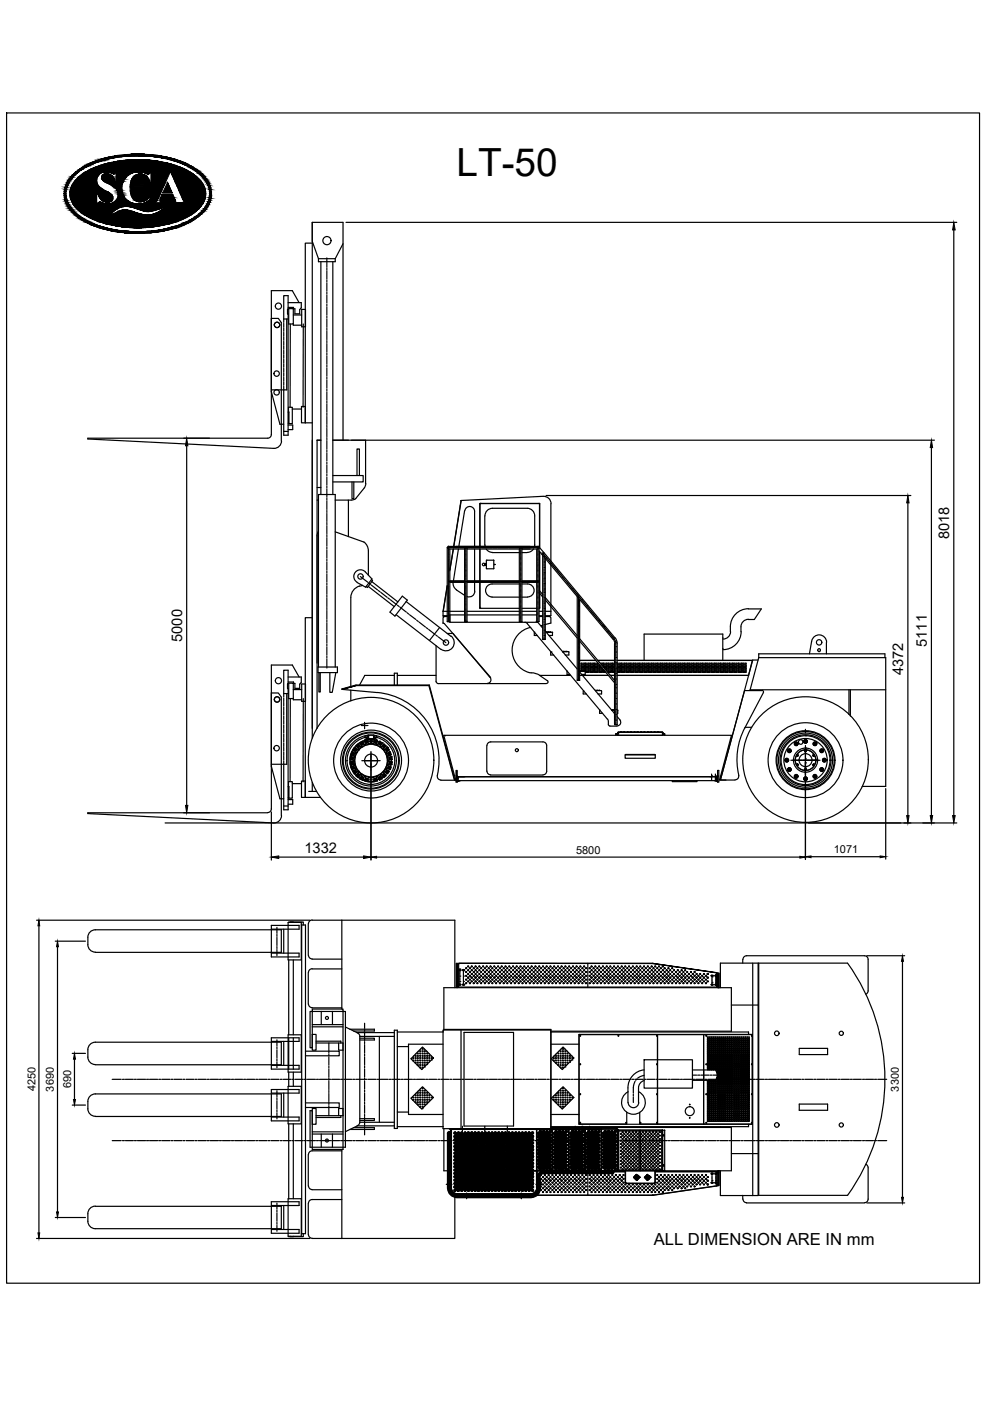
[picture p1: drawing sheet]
<svg xmlns="http://www.w3.org/2000/svg" width="210mm" height="297mm" viewBox="0 0 210 297" stroke-linecap="round" stroke-linejoin="round" font-family="sans-serif">
<defs><g id="words">
<text font-size="8.2" x="96.8" y="37.3">LT-50</text>
<text font-size="3.5" x="138.6" y="264.1">ALL DIMENSION ARE IN mm</text>
<g font-size="3.1">
<text x="201.3" y="114.3" transform="rotate(-90 201.3 114.3)">8018</text>
<text x="38.6" y="136.1" transform="rotate(-90 38.6 136.1)">5000</text>
<text x="196.5" y="137.1" transform="rotate(-90 196.5 137.1)">5111</text>
<text x="191.5" y="143.2" transform="rotate(-90 191.5 143.2)">4372</text>
<text x="64.6" y="180.7">1332</text>
</g>
<g font-size="2.3">
<text x="122.1" y="181">5800</text>
<text x="176.8" y="180.9">1071</text>
<text x="7.5" y="231.4" transform="rotate(-90 7.5 231.4)">4250</text>
<text x="11.4" y="231.4" transform="rotate(-90 11.4 231.4)">3690</text>
<text x="15.1" y="230.7" transform="rotate(-90 15.1 230.7)">690</text>
<text x="190.6" y="231.4" transform="rotate(-90 190.6 231.4)">3300</text>
</g>
</g></defs>
<!-- layer: 0 -->
<g fill="none" stroke="#000" stroke-width=".25">
<path d="M1.4 23.9h206.3v248.2h-206.3zM66.2 51.5h-1.5v38.1h1.5M66.2 47.1v109.4M66.2 47.1h6.5v46.2M66.2 47.1v4.1l1.3 3.6M67.5 54.8v.7h3.6v-.7M67.5 54.8h3.6M68 55.5v49.3M70.6 55.5v49.3M72.7 51.7l-1.6 3.1M57.5 67.5h1.5l.6 .9v25.1M60.2 67.6v-4.9h.9v2.9h-.1v1h.1v25.7h-.9v-10.4"/>
<path d="M60.2 67.6v.8M60.2 68.6v.7M60.2 69.5v.8M60.2 70.5v.7M60.2 71.4v.8M60.2 72.4v.7M60.2 73.3v.8M60.2 74.3v.7M60.2 75.2v.8M60.2 76.2v.7M60.2 77.1v.8M60.2 78.1v.8"/>
<path d="M60.2 79v.8M60.2 80v.8M60.2 67.6h.9M60.8 67.6v15.1h-3.3M61.1 64.2h2.8v1.1l-.4 .3v.9h-1v-1h-.3v-.3h-1.1M61.2 65.4h1v3.3h-1zM61.6 68.7l-.1 17.6M62.2 66.8h1.8M62.2 68.7v.2h1.8M63.4 64.2l-1.4-2.6h-4.5v30.5a.78 .78 0 0 1-.8 .8M64 65.6h.8v3.7h-.8zM64.3 68.7v17.6"/>
<path d="M56.7 92.9h-38.1v.2l39.5 2a1.59 1.59 0 0 0 1.6-1.6M57.5 83l1.9 6.9h.8M60.2 80.9v.8M60.2 91.5h.9M61.1 87.4h.2v2.3h-.2M61.1 90.1h1v1h-1M61.2 86.3h.8v3.5h-.8zM62 86.7h1.9M63.9 86.2h.8v3.4h-.8zM68 93.3h-.8v61.1M70.6 93.3h6.9v9.2M67.2 103.4h.8"/>
<path d="M67.2 106h.3M67.5 112.7l-.3 .9M70.6 100.8h6.4v1.4h-6.4M71.1 112.8l6 2.1M73.9 106v7.8M74.6 102.2v3.5h.4v-3.5M75.4 105.7l-.9 .3h-3.4M75.7 100.8v-5.6h.5v5.6M77.2 114.9a2.39 2.39 0 0 1 .9 1.9v5.1M77.2 103.5l-1.8 2.2M77.6 102.5l-.4 1M101.8 116.4v6.7"/>
<path d="M101.9 106.8h12.4M101.9 106.7l-.1 .2v9M102.8 109.4v6.2M102.8 115.5l.1 .3M103.1 116.4a1.59 1.59 0 0 0 1.3 .7M103.2 118.8h1.4M103.2 118.7l-.1 1.8M104.4 117.2h5.7M104.4 107.8h7.4M104.4 107.8a1.59 1.59 0 0 0-1.6 1.6M104.6 118.7l.1 .1M104.7 118.9v1.6"/>
<path d="M110.7 117.2h1.1M111.8 107.8a1.59 1.59 0 0 1 1.6 1.6l-.1 6.4M113.1 116.4a1.59 1.59 0 0 1-1.3 .7M114.3 106.7l.1 .2M114.4 106.9v9.2M114.4 117v11.8M66.2 131h-1.5v38.1h3.2M74.4 126.7v18.8M75.8 123.5a1.42 1.42 0 0 1-.5-2.1 1.42 1.42 0 0 1 2.2-.1l1.4 1.5-1.4 1.7-1.8-1M76.9 124.1a2.7 2.7 0 0 0-2.5 2.5M78.1 124.3l5.5 4.3M78.7 122.9l.3 .2-1.1 1.5-.3-.2"/>
<path d="M78.8 123.3l5.6 4.3M84 130.3l9.4 7.4M85.3 126.4l1.1 .8-2.7 3.4-1-.8zM86.1 127.5l9.5 7.4M92.5 136.9v7.6M93.2 133l-2.1 2.8M93.9 129.6v.9M94.2 132.2l9.8 11.4M94.8 134.3h1M95.6 134.8a1.76 1.76 0 0 1 .3 2.5 1.76 1.76 0 0 1-2.4 .3M95.8 134.3l.4 .1M96.2 134.5l7.7 9.1"/>
<path d="M101.7 129h8.4M101.8 123.5v5.3l.1 .1M103.1 120.5l.1 .1M103.2 120.6h1.4M104.3 126.6h5.8M104.7 120.5l-.1 .1M110.1 123.8h-5.8a1.38 1.38 0 0 0-1.3 1.4 1.38 1.38 0 0 0 1.3 1.4M110.7 123.8a2.15 2.15 0 0 1 2.3 .6 1.38 1.38 0 0 1 .1 1.4 1.38 1.38 0 0 1-1.2 .8M110.7 129h3.1M110.7 126.6h1.1M114.3 129h.1M114.4 128.8v.1"/>
<path d="M116.8 129.6v.9M153.2 137.5h.1M153.2 135.2h.1M154.9 132.9v1M154.9 133.9a1.59 1.59 0 0 1-1.6 1.6M157.1 132.9v1M157.1 133.9a3.8 3.8 0 0 1-3.8 3.8M158.7 129.1h2.7l-1.5 2.2h-1.2M158.7 131.3a1.59 1.59 0 0 0-1.6 1.6M158.7 129.1a3.8 3.8 0 0 0-3.8 3.8M160.7 139.9h-1.1l-6.9 25.5h1.2M160.9 139.4l-1.9 7"/>
<path d="M160.9 139.4v-.8h26.7v.8M160.9 139.4h26.9v27.3h-5M172.1 136l-.5 2.6M172.1 135.9a1.59 1.59 0 0 1 1.7-1.3 1.59 1.59 0 0 1 1.5 1.6M173.4 137.8v.1M173.4 137.8l.3-.3 .2 .3M173.4 137.9l.3 .3 .2-.3M173.9 137.8v.1M175.2 136.2v2.4M57.5 146.9h1.5l.6 .9v25.1M60.2 147.1v-5h.9v2.9h-.1v1h.1v25.7h-.9v-10.4M60.2 147.1v.7"/>
<path d="M60.2 148v.7M60.2 148.9v.8M60.2 149.9v.8M60.2 150.8v.8M60.2 151.8v.8M60.2 152.7v.8M60.2 153.7v.8M60.2 154.6v.8M60.2 155.6v.8M60.2 156.5v.8M60.2 157.5v.8M60.2 158.4v.8"/>
<path d="M60.2 159.4v.8M60.2 147.1h.9M60.8 147.1v14.9h-3.3M61.1 143.5h2.8v1.2l-.4 .4v.9h-1v-1.1h-.3v-.3h-1.1M61.2 144.9h1v3.2h-1zM61.6 148.1l-.1 17.6M62.2 146.2h1.8M62.2 148.1v.3h1.8M63.4 143.5l-1.4-2.5h-4.5v30.5M64 145h.8v3.7h-.8zM64.3 148.1v17.7M67.4 141.4h4.1v1.2h-4.1z"/>
<path d="M67.5 141.4v-36.6h3.6v36.6M67.6 142.6v4.1h.3v-4.1M69.9 142.6v4.2h.5l.8-4.2M74.4 145.7h.1M74.4 146.3v2.3M75.5 145.4h15.4l5.5 20M75.5 145.4l-3 .8 3-.8M78.7 159.9v1.1M83.6 143.2h-6.3l-1.1 2M83.6 145.2v-2.5h.6v2.5M84.2 143.2h8.3M94.4 156h.1"/>
<path d="M103.9 143.6a.78 .78 0 0 1 .1 .8 .78 .78 0 0 1-.7 .5M114.4 143.2h6.6M116.1 144.3l.1 .4-.3 .2h-23h-.2l-.2-.5M122.9 143.2h6.1M122.9 140h3.4M123.2 141.3l.8 .1-.7 .1zM123.2 141l.8 .1-.7 .1zM123.2 140.8h.6M123.2 142.2h.6M123.2 140.6h.6M123.2 141.7h.6M123.2 142h.6"/>
<path d="M123.3 140.6v.2M123.3 141.6l-.1 .2h.6v-.2M123.3 142v.2M123.8 140.6v.2M123.8 142v.2M124.2 141.5h.6M124.2 141.2h.6M124.2 140.8h.6M124.2 141.8h.6M124.2 142.2h.6M124.2 142.6h.6M124.2 141.3h.6"/>
<path d="M124.2 141h.6M124.2 140.6h.6M124.2 141.7h.6M124.2 142h.6M124.2 142.4h.6M124.2 141.3v.2M124.2 141v.2M124.2 140.6v.2M124.2 141.6v.2M124.2 142v.2M124.2 142.4v.2M124.8 141.3v.2"/>
<path d="M124.8 141v.2M124.8 140.6v.2M124.8 141.6v.2M124.8 142v.2M124.8 142.4v.2M125.1 141.3l.8 .1-.7 .1zM125.1 141l.8 .1-.7 .1zM125.1 142.4l.8 .1-.7 .1zM125.1 140.8h.6M125.1 142.2h.6M125.1 140.6h.6M125.1 141.7h.6"/>
<path d="M125.1 142h.6M125.2 140.6v.2M125.2 141.6l-.1 .2h.7v-.2M125.2 142v.2M125.8 140.6v.2M125.8 142v.2M126.1 141.3h.6M126.1 141h.6M126.1 140.6h.6M126.1 141.7h.6M126.1 142h.6M126.1 142.4h.6"/>
<path d="M126.1 141.5h.6M126.1 141.2h.6M126.1 140.8h.6M126.1 141.8h.6M126.1 142.2h.6M126.1 142.6h.6M126.1 141.3v.2M126.1 141v.2M126.1 140.6v.2M126.1 141.6v.2M126.1 142v.2M126.1 142.4v.2"/>
<path d="M126.7 141.3v.2M126.7 141v.2M126.7 140.6v.2M126.7 141.6v.2M126.7 142v.2M126.7 142.4v.2M126.7 140h3.6M127 142.4l.8 .1-.7 .1zM127 142.2h.6M127 141.7h.6M127 142h.6M127.1 141.6l-.1 .2h.7v-.2"/>
<path d="M127.1 142v.2M127.1 141l-.1 .1 .3 .1M127.3 140.6h.3M127.4 140.8h.2M127.4 141.3l-.4 .1 .6 .1M127.6 141h.1v.2M127.7 140.6v.2M127.7 142v.2M128 141.3h.6M128 141h.6M128 140.6h.6M128 142h.1"/>
<path d="M128 142.4h.3M128 142.2h.2M128 142.6h.4M128 141.5h.6M128 141.2h.6M128 140.8h.6M128 141.3l-.1 .1M128 141v.2M128 140.6v.2M128 142v.2M128 142.4v.2M128.1 141.7h.5"/>
<path d="M128.3 141.8h.3M128.4 142h.2M128.6 142.2h.1M128.6 141.3v.2M128.6 141v.2M128.6 140.6v.2M128.6 141.6v.2M128.6 142v.2M128.9 141.3l.8 .1-.7 .1zM128.9 141l.8 .1-.7 .1zM128.9 142.4l.8 .1-.7 .1zM128.9 140.8h.6"/>
<path d="M128.9 142.2h.6M128.9 140.6h.6M128.9 141.7h.6M128.9 142h.6M129 140.6v.2M129 141.6l-.1 .2h.7v-.2M129 142v.2M129.4 143.2h.9M129.6 140.6v.2M129.6 142v.2M129.9 141.5h.4M129.9 141.2h.4"/>
<path d="M129.9 140.8h.4M129.9 141.8h.4M129.9 142.2h.4M129.9 142.6h.4M129.9 141.3h.4M129.9 141h.4M129.9 140.6h.4M129.9 141.7h.4M129.9 142h.4M129.9 142.4h.4M129.9 141.3v.2M129.9 141v.2"/>
<path d="M129.9 140.6v.2M129.9 141.6v.2M129.9 142v.2M129.9 142.4v.2M130.6 155.6v.3M130.9 141.3l.7 .1-.7 .1M130.9 141l.7 .1-.7 .1M130.9 142.4l.7 .1-.7 .1M130.9 140h28.7M130.9 140.6h.5M130.9 141.7h.5M130.9 142h.5"/>
<path d="M130.9 140.8h.5M130.9 142.2h.5M130.9 141.5h.1M130.9 141.2h.1M130.9 140.8h.1M130.9 141.8h.1M130.9 142.2h.1M130.9 142.6h.1M130.9 141.3h.1M130.9 141h.1M130.9 140.6h.1M130.9 141.6h.1"/>
<path d="M130.9 142h.1M130.9 142.4h.1M131.5 140.6v.2M131.5 141.6v.2h-.6M131.5 142v.2M131.8 141.5h.6M131.8 141.2h.6M131.8 140.8h.6M131.8 141.8h.6M131.8 142.2h.6M131.8 142.6h.6M131.8 141.3h.6"/>
<path d="M131.8 141h.6M131.8 140.6h.6M131.8 141.7h.6M131.8 142h.6M131.8 142.4h.6M131.8 141.3v.2M131.8 141v.2M131.8 140.6v.2M131.8 141.6v.2M131.8 142v.2M131.8 142.4v.2M132.4 141.3v.2"/>
<path d="M132.4 141v.2M132.4 140.6v.2M132.4 141.6v.2M132.4 142v.2M132.4 142.4v.2M132.7 141.3l.8 .1-.7 .1zM132.7 141l.8 .1-.7 .1zM132.7 142.4l.8 .1-.7 .1zM132.8 140.6h.5M132.8 141.7h.5M132.8 142h.5M132.8 140.8h.5"/>
<path d="M132.8 142.2h.5M132.8 140.6v.2M132.8 141.6v.2h.6v-.2M132.8 142v.2M133.4 140.6v.2M133.4 142v.2M133.7 140.8h.6M133.7 142.2h.6M133.7 140.6h.6M133.7 141.7h.6M133.7 142h.6M133.8 140.6v.2"/>
<path d="M133.8 141.6v.2h.5M133.8 142v.2M134.3 141.3l-.7 .1 .7 .1M134.3 141l-.7 .1 .7 .1M134.3 142.4l-.7 .1 .7 .1M134.3 141.3v.2M134.3 141v.2M134.3 140.6v.2M134.3 141.6v.2M134.3 142v.2M134.3 142.4v.2M134.6 141.3l.8 .1-.7 .1z"/>
<path d="M134.6 141l.8 .1-.7 .1zM134.6 142.4l.8 .1-.7 .1zM134.7 140.8h.6M134.7 142.2h.6M134.7 140.6h.6M134.7 141.7h.6M134.7 142h.6M134.7 140.6v.2M134.7 141.6v.2h.6v-.2M134.7 142v.2M135.3 140.6v.2M135.3 142v.2"/>
<path d="M135.6 141.3l.8 .1-.7 .1zM135.6 141l.8 .1-.7 .1zM135.6 142.4l.8 .1-.7 .1zM135.6 140.6h.6M135.6 141.7h.6M135.6 142h.6M135.6 140.8h.6M135.6 142.2h.6M135.7 140.6v.2M135.7 141.6l-.1 .2h.6v-.2M135.7 142v.2M136.2 140.6v.2"/>
<path d="M136.2 142v.2M136.6 140.8h.6M136.6 142.2h.6M136.6 141.3l.7 .1-.7 .1M136.6 141l.7 .1-.7 .1M136.6 142.4l.7 .1-.7 .1M136.6 140v-5.6h16.6v5.6M136.6 140.6h.6M136.6 141.7h.6M136.6 142h.6M136.6 141.3v.2M136.6 141v.2"/>
<path d="M136.6 140.6v.2M136.6 141.6v.2M136.6 142v.2M136.6 142.4v.2M137.2 140.6v.2M137.2 141.6v.2h-.6M137.2 142v.2M137.5 141.3l.8 .1-.7 .1zM137.5 141l.8 .1-.7 .1zM137.5 142.4l.8 .1-.7 .1zM137.5 140.8h.6M137.5 142.2h.6"/>
<path d="M137.5 140.6h.6M137.5 141.7h.6M137.5 142h.6M137.6 140.6v.2M137.6 141.6l-.1 .2h.7v-.2M137.6 142v.2M138.2 140.6v.2M138.2 142v.2M138.5 140.8h.6M138.5 142.2h.6M138.5 141.3l.7 .1-.7 .1M138.5 141l.7 .1-.7 .1"/>
<path d="M138.5 142.4l.7 .1-.7 .1M138.5 140.6h.6M138.5 141.7h.6M138.5 142h.6M138.5 141.3v.2M138.5 141v.2M138.5 140.6v.2M138.5 141.6v.2M138.5 142v.2M138.5 142.4v.2M139.1 140.6v.2M139.1 141.6v.2h-.6"/>
<path d="M139.1 142v.2M139.4 141.3l.8 .1-.7 .1zM139.4 141l.8 .1-.7 .1zM139.4 142.4l.8 .1-.7 .1zM139.4 140.8h.6M139.4 142.2h.6M139.4 140.6h.6M139.4 141.7h.6M139.4 142h.6M139.5 140.6v.2M139.5 141.6l-.1 .2h.7v-.2M139.5 142v.2"/>
<path d="M140.1 140.6v.2M140.1 142v.2M140.4 141.3l.7 .1-.7 .1M140.4 141l.7 .1-.7 .1M140.4 142.4l.7 .1-.7 .1M140.4 140.6h.6M140.4 141.7h.6M140.4 142h.6M140.4 140.8h.6M140.4 142.2h.6M140.4 141.3v.2M140.4 141v.2"/>
<path d="M140.4 140.6v.2M140.4 141.6v.2M140.4 142v.2M140.4 142.4v.2M140.9 155.6v.3M141 140.6v.2M141 141.6v.2h-.6M141 142v.2M141.3 141.3l.8 .1-.7 .1zM141.3 141l.8 .1-.7 .1zM141.3 142.4l.8 .1-.7 .1zM141.4 140.8h.5"/>
<path d="M141.4 142.2h.5M141.4 140.6h.5M141.4 141.7h.5M141.4 142h.5M141.4 140.6v.2M141.4 141.6v.2h.6v-.2M141.4 142v.2M142 140.6v.2M142 142v.2M142.3 141.3h.6M142.3 141h.6M142.3 140.6h.6"/>
<path d="M142.3 141.7h.6M142.3 142h.6M142.3 142.4h.6M142.3 141.5h.6M142.3 141.2h.6M142.3 140.8h.6M142.3 141.8h.6M142.3 142.2h.6M142.3 142.6h.6M142.3 141.3v.2M142.3 141v.2M142.3 140.6v.2"/>
<path d="M142.3 141.6v.2M142.3 142v.2M142.3 142.4v.2M142.9 141.3v.2M142.9 141v.2M142.9 140.6v.2M142.9 141.6v.2M142.9 142v.2M142.9 142.4v.2M143.2 141.3l.8 .1-.7 .1zM143.2 141l.8 .1-.7 .1zM143.2 142.4l.8 .1-.7 .1z"/>
<path d="M143.3 140.8h.5M143.3 142.2h.5M143.3 140.6h.5M143.3 141.7h.5M143.3 142h.5M143.3 140.6v.2M143.3 141.6v.2h.6v-.2M143.3 142v.2M143.9 140.6v.2M143.9 142v.2M144.2 141.5h.6M144.2 141.2h.6"/>
<path d="M144.2 140.8h.6M144.2 141.8h.6M144.2 142.2h.6M144.2 142.6h.6M144.2 141.3h.6M144.2 141h.6M144.2 140.6h.6M144.2 141.7h.6M144.2 142h.6M144.2 142.4h.6M144.2 141.3v.2M144.2 141v.2"/>
<path d="M144.2 140.6v.2M144.2 141.6v.2M144.2 142v.2M144.2 142.4v.2M144.8 141.3v.2M144.8 141v.2M144.8 140.6v.2M144.8 141.6v.2M144.8 142v.2M144.8 142.4v.2M145.1 141.3l.8 .1-.7 .1zM145.1 141l.8 .1-.7 .1z"/>
<path d="M145.1 142.4l.8 .1-.7 .1zM145.2 140.6h.6M145.2 141.7h.6M145.2 142h.6M145.2 140.8h.6M145.2 142.2h.6M145.2 140.6v.2M145.2 141.6v.2h.6v-.2M145.2 142v.2M145.8 140.6v.2M145.8 142v.2M146.1 141.5h.6"/>
<path d="M146.1 141.2h.6M146.1 140.8h.6M146.1 141.8h.6M146.1 142.2h.6M146.1 142.6h.6M146.1 141.3h.6M146.1 141h.6M146.1 140.6h.6M146.1 141.7h.6M146.1 142h.6M146.1 142.4h.6M146.1 141.3v.2"/>
<path d="M146.1 141v.2M146.1 140.6v.2M146.1 141.6v.2M146.1 142v.2M146.1 142.4v.2M146.7 141.3v.2M146.7 141v.2M146.7 140.6v.2M146.7 141.6v.2M146.7 142v.2M146.7 142.4v.2M147 141.3l.8 .1-.7 .1z"/>
<path d="M147 141l.8 .1-.7 .1zM147 142.4l.8 .1-.7 .1zM147.1 140.8h.6M147.1 142.2h.6M147.1 140.6h.6M147.1 141.7h.6M147.1 142h.6M147.1 140.6v.2M147.1 141.6v.2h.6v-.2M147.1 142v.2M147.7 140.6v.2M147.7 142v.2"/>
<path d="M148 140.8h.6M148 142.2h.6M148 140.6h.6M148 141.7h.6M148 142h.6M148 140.6v.2M148 141.6v.2h.6M148 142v.2M148.6 141.3l-.7 .1 .7 .1M148.6 141l-.7 .1 .7 .1M148.6 142.4l-.7 .1 .7 .1M148.6 141.3v.2"/>
<path d="M148.6 141v.2M148.6 140.6v.2M148.6 141.6v.2M148.6 142v.2M148.6 142.4v.2M149 140.8h.6M149 142.2h.6M149 141.3l.7 .1-.7 .1M149 141l.7 .1-.7 .1M149 142.4l.7 .1-.7 .1M149 140.6h.6M149 141.7h.6"/>
<path d="M149 142h.6M149 141.3v.2M149 141v.2M149 140.6v.2M149 141.6v.2M149 142v.2M149 142.4v.2M149.6 140.6v.2M149.6 141.6v.2h-.6M149.6 142v.2M149.9 140.8h.6M149.9 142.2h.6"/>
<path d="M149.9 140.6h.6M149.9 141.7h.6M149.9 142h.6M149.9 140.6v.2M149.9 141.6v.2h.6M149.9 142v.2M150.5 141.3l-.7 .1 .7 .1M150.5 141l-.7 .1 .7 .1M150.5 142.4l-.7 .1 .7 .1M150.5 141.3v.2M150.5 141v.2M150.5 140.6v.2"/>
<path d="M150.5 141.6v.2M150.5 142v.2M150.5 142.4v.2M150.9 140.8h.6M150.9 142.2h.6M150.9 141.3l.7 .1-.7 .1M150.9 141l.7 .1-.7 .1M150.9 142.4l.7 .1-.7 .1M150.9 140.6h.6M150.9 141.7h.6M150.9 142h.6M150.9 141.3v.2"/>
<path d="M150.9 141v.2M150.9 140.6v.2M150.9 141.6v.2M150.9 142v.2M150.9 142.4v.2M151.5 140.6v.2M151.5 141.6v.2h-.6M151.5 142v.2M151.8 140.6h.6M151.8 141.7h.6M151.8 142h.6M151.8 140.8h.6"/>
<path d="M151.8 142.2h.6M151.8 140.6v.2M151.8 141.6v.2h.6M151.8 142v.2M152.4 141.3l-.7 .1 .7 .1M152.4 141l-.7 .1 .7 .1M152.4 142.4l-.7 .1 .7 .1M152.4 141.3v.2M152.4 141v.2M152.4 140.6v.2M152.4 141.6v.2M152.4 142v.2"/>
<path d="M152.4 142.4v.2M152.8 140.8h.6M152.8 142.2h.6M152.8 141.3l.7 .1-.7 .1M152.8 141l.7 .1-.7 .1M152.8 142.4l.7 .1-.7 .1M152.8 140.6h.6M152.8 141.7h.6M152.8 142h.6M152.8 141.3v.2M152.8 141v.2M152.8 140.6v.2"/>
<path d="M152.8 141.6v.2M152.8 142v.2M152.8 142.4v.2M153.4 140.6v.2M153.4 141.6v.2h-.6M153.4 142v.2M153.7 141.3l.7 .1-.7 .1zM153.7 141l.7 .1-.7 .1zM153.7 142.4l.7 .1-.7 .1zM153.7 140.8h.6M153.7 142.2h.6M153.7 140.6h.6"/>
<path d="M153.7 141.7h.6M153.7 142h.6M153.7 140.6v.2M153.7 141.6v.2h.6v-.2M153.7 142v.2M154.3 140.6v.2M154.3 142v.2M154.7 141.3h.6M154.7 141h.6M154.7 140.6h.6M154.7 141.7h.6M154.7 142h.6"/>
<path d="M154.7 142.4h.6M154.7 141.5h.6M154.7 141.2h.6M154.7 140.8h.6M154.7 141.8h.6M154.7 142.2h.6M154.7 142.6h.6M154.7 141.3v.2M154.7 141v.2M154.7 140.6v.2M154.7 141.6v.2M154.7 142v.2"/>
<path d="M154.7 142.4v.2M155.3 141.3v.2M155.3 141v.2M155.3 140.6v.2M155.3 141.6v.2M155.3 142v.2M155.3 142.4v.2M155.6 141.3l.7 .1-.7 .1zM155.6 141l.7 .1-.7 .1zM155.6 142.4l.7 .1-.7 .1zM155.6 140.8h.6M155.6 142.2h.6"/>
<path d="M155.6 140.6h.6M155.6 141.7h.6M155.6 142h.6M155.6 140.6v.2M155.6 141.6v.2h.6v-.2M155.6 142v.2M156.2 140.6v.2M156.2 142v.2M156.6 141.5h.6M156.6 141.2h.6M156.6 140.8h.6M156.6 141.8h.6"/>
<path d="M156.6 142.2h.6M156.6 142.6h.6M156.6 141.3h.6M156.6 141h.6M156.6 140.6h.6M156.6 141.7h.6M156.6 142h.6M156.6 142.4h.6M156.6 141.3v.2M156.6 141v.2M156.6 140.6v.2M156.6 141.6v.2"/>
<path d="M156.6 142v.2M156.6 142.4v.2M157.2 141.3v.2M157.2 141v.2M157.2 140.6v.2M157.2 141.6v.2M157.2 142v.2M157.2 142.4v.2M157.5 141.3l.7 .1-.7 .1zM157.5 141l.7 .1-.7 .1zM157.5 142.4l.7 .1-.7 .1zM157.5 140.8h.6"/>
<path d="M157.5 142.2h.6M157.5 140.6h.6M157.5 141.7h.6M157.5 142h.6M157.5 140.6v.2M157.5 141.6v.2h.6v-.2M157.5 142v.2M157.9 154.3a14.9 14.9 0 0 0-1.3 10.3l-.3 .6-.4 .1M158 154.2h1.4M158.1 140.6v.2M158.1 142v.2M159 146.2h28.8"/>
<path d="M159.5 140l-.8 3.2h-27.8M161.5 146.4h-3.6l-5.2 19h3.1M161.6 146.4l.2 .1v.3M161.8 146.9l-3.9 7.5M170.8 156h.1M170.8 154.6v.3M170.8 155.1v.3M180 146.2v5.3M180.3 146.2v5.6M35 174.5h156M56.7 172.3h-38.1v.2l39.5 2a1.59 1.59 0 0 0 1.6-1.6M57.5 162.5l1.9 6.9h.8"/>
<path d="M57.5 171.5a.78 .78 0 0 1-.8 .8M60.2 160.3v.8M60.2 170.9h.9M61.1 166.8h.2v2.3h-.2M61.1 169.5h1v1h-1M61.2 165.7h.8v3.5h-.8zM62 166.1h1.9M63.9 165.6h.8v3.5h-.8zM65.4 167.8h1.7M66.2 165.9v1.9M73.5 161.3h.1M77.3 161.3h1.1"/>
<path d="M78.5 161.3h.3M78.7 161.1v.3M78.7 161.6v1.1M79 161.3h1.1M93.5 165.4l-.4-.2-.4-.5a14.5 14.5 0 0 0-12.7-17.9l-7.5-.7 3-.9h15.5l5.4 20.2h-2.9M96.7 165.4l-2.6-9.5h61l-2.5 9.5M96.9 165.4h.3M97.2 164.7h54.7v.8h-54.7zM152.1 163.4h.3M170.8 166.9v.3M170.8 167.4v.3M19.3 197.4l.9-.3h39.4v4.8h-39.4a1.59 1.59 0 0 1-1.6-1.6l.1-2.1z"/>
<path d="M57.5 196.2h5.9v.8h-5.9zM57.5 197.1v4.8M60.2 197v5.1M61.1 195.6h2.8v7.9h-2.8zM61.2 195.5l1 .1M61.6 195.5h2.7v.6M63.9 196.1h.9v65.5h-.9M64 196.1v65.5M65.4 195.9v6.7M66.2 195.1h30.2v14.3M66.2 195.1a.78 .78 0 0 0-.8 .7M72.5 195.1v18.8"/>
<path d="M57.5 202.1h5.9v.8h-5.9zM61.1 219.4h2.8v7.9h-2.8zM61.2 203.5v15.9M62.2 203.5v15.9M65.4 206.2v6.7M65.4 202.5a.78 .78 0 0 0 .8 .8M65.4 212.9a.78 .78 0 0 0 .8 .7M66.2 203.4h6.3M66.2 205.4h6.3M66.2 213.7h6.3M66.2 205.4a.78 .78 0 0 0-.8 .8M66.2 213.9v8.3h-.5v-7.8h7.5v28.8h-7.5v-7.7h.5v8.2h6.5v-29.8z"/>
<path d="M66.2 219.3h.8v3.4h-.8zM66.2 217.2h6.5M66.2 217.7h6.5M68.1 214.4v2.8M70.5 214.4v2.8M73.2 217.7l2.6 1.3 .5 .7M74.2 218.2h5.2v.4h-4.4M75.7 218.9h7.9M80.4 219.7v18.2M83.6 219.7h-7.3v18.2M83.6 218.4h.6v20.9h-.6zM84.2 218.8h9.7v-.4h22.9v.4"/>
<path d="M93.9 218.6v20.7h22.9v-20.5M94.1 218.4v-9h61v9.2h-38.3M97.2 204.2v5.1h54.8M98.2 205.6h.2M116.8 218.8h41.9v.5M122.8 219.3h36.7v19.1h-36.7zM122.9 219.6v.1M123 219.5h.1l-.1 .1M124.6 204.2v5.1M131.1 219.6v.1M131.2 219.5l-.1 .2 .1-.1M138.3 204.2v.1"/>
<path d="M138.4 204.3h.1M138.4 204.2v.1M139.3 219.5v.2zM139.4 219.4h9.8v18.9h-9.8zM149.2 219.4h10.3v18.9h-10.3zM149.7 219.5l.1 .2zM150 219.9h.3v.3h-.3zM150.4 219.9h.3v.3h-.3zM150.8 219.9h.4v.3h-.4zM150.9 206.8h.2M151.3 219.9h.3v.3h-.3zM151.7 219.9h.3v.3h-.3z"/>
<path d="M152 206.2l-13.6-2h-41.2l41.2 .1 13.6 2M152 206.3v3v-3M152.1 219.9h.3v.3h-.3zM152.6 219.9h.3v.3h-.3zM152.7 209.4v-5.2h8v49.3h-8v-5.3M153 219.9h.3v.3h-.3zM153.4 219.9h.3v.3h-.3zM153.8 219.9h.4v.3h-.4zM154.3 219.9h.3v.3h-.3zM154.7 219.9h.3v.3h-.3zM155.1 213.1h5.6M155.1 219.9h.3v.3h-.3z"/>
<path d="M155.6 219.9h.3v.3h-.3zM156 219.9h.3v.3h-.3zM156.4 219.9h.3v.3h-.3zM156.8 219.9h.4v.3h-.4zM157.3 219.9h.3v.3h-.3zM157.5 203.4v.8M157.7 219.9h.3v.3h-.3zM158.1 219.9h.4v.3h-.4zM158.3 202.6h25M158.3 202.6a.78 .78 0 0 0-.8 .8M158.6 219.9h.3v.3h-.3zM159.4 219.6v.1"/>
<path d="M159.5 219.5l-.2 .2 .2-.1M159.6 204.2v49.3M179.7 204.2h-18.8v49.2h18.8a42.2 42.2 0 0 0 0-49.2M183.3 202.6a.78 .78 0 0 1 .8 .8v6.7l-.3 .5-.2 .2M18.6 224.1v-1.5a1.59 1.59 0 0 1 1.6-1.6h39.4v4.7h-39.4M18.6 224.1a1.59 1.59 0 0 0 1.6 1.6M20.2 236.7a1.59 1.59 0 0 1-1.6-1.6v-1.6a1.59 1.59 0 0 1 1.6-1.6h39.4v4.8h-39.4M57.5 225.9h5.9v.8h-5.9zM57.5 220h5.9v.8h-5.9zM57.5 221v4.7M57.5 231h5.9v.8h-5.9zM57.5 231.9v4.8"/>
<path d="M57.5 236.8h5.9v.8h-5.9zM60.2 220.8v5.1M60.2 231.8v5M61.1 230.3h2.8v8h-2.8zM61.2 220v6.7M61.2 227.3v3M61.2 238.3v15.9M62.2 220v6.7M62.2 227.3v3M62.2 238.3v15.9M64.8 222.9h7.1v.9h-7.1M64.8 233.8h7.1v1h-7.1"/>
<path d="M66.2 235h.8v3.4h-.8zM66.2 240h6.5M67 220.8h5.3v.3M71.8 221.1v1.6h.9v-1.6h-5.7M71.8 236.5v-1.5h.9v1.5h-5.7M72.3 236.5v.4h-5.3M75 239.1h4.4v.4h-5.2M75.7 238.7h7.9M75.9 238.7l-2.7 1.2M76.3 237.9l-.5 .7M76.3 220.1h3.1v.4h-3.1M76.3 237.2h3.1v.4h-3.1"/>
<path d="M76.3 237.9h7.3M84.2 235.8h2.4M84.2 221.9h2.4M84.2 238.9h9.7M93.9 221.4h-7.3v14.9h7.3M94.1 239.3v8.9h.9M116.8 239h38.3v9.2h-14.6M116.8 236.3h6M116.8 221.4h6M122.9 225.6v.1M122.9 232v.1M122.9 238v.1"/>
<path d="M123 225.6h.1M123 232h.1h-.1M123 238h.1M123.1 225.6l-.1 .1M123.1 238l-.1 .1M132 239.9l-.1 .1M132.1 240v.1M132.7 238v.1M132.7 239.9l-.1 .1M132.7 238.1h.1M132.7 238h.1M132.8 240v.1"/>
<path d="M132.8 238v.1M132.9 235.8v2.5h-10.1v-18.9h16.6v18.9h-3.8v-2.5M133.1 230.7v3.1M133.2 233.7a1.12 1.12 0 0 0 1.1 1.2 1.12 1.12 0 0 0 1.1-1.2M133.2 231.5a2.52 2.52 0 0 0-.9 3.8 2.52 2.52 0 0 0 4 0 2.52 2.52 0 0 0-.9-3.8M133.4 239.9l-.1 .1M133.5 240v.1M134.2 239.9l-.1 .1M134.2 240v.1M134.8 240l.2 .1M135.4 230.7v3.1M135.6 239.9l-.1 .1"/>
<path d="M135.6 240l.1 .1M135.7 238h.1M135.7 238l.1 .2v-.2M136.3 239.9l-.1 .1M136.4 240v.1M136.6 224.7h10.2v6h-10.2zM136.6 226.8a3.8 3.8 0 0 0-3.5 3.8M136.6 229.1a1.59 1.59 0 0 0-1.2 1.5M137 239.9l-.1 .1M137.1 240v.1M137.7 239.9l-.1 .1M137.8 240v.1"/>
<path d="M138.4 239.9l-.1 .1M138.5 240l.1 .1M139.1 239.9v.1M139.2 225.6h.2M139.2 238h.2M139.2 240v.1M139.2 225.6l.1 .1 .1-.1M139.2 238l.1 .2 .1-.2M139.3 231.9v.2zM139.9 239.9l-.1 .1M140 240v.1M146.8 229.1h4.9"/>
<path d="M146.8 226.9l5.2-.1v.3h-.2M149.2 226.9v2.2M149.7 238l.1 .2v-.2M149.7 225.6l.1 .1v-.1M149.7 238h.1M149.7 225.6h.1M149.7 231.9l.1 .2zM150 225.5h.3v.3h-.3zM150 225.9h.3v.3h-.3zM150 226.3h.3v.3h-.3zM150 226.9h.3M150 229.1v.1h.3v-.1"/>
<path d="M150 229.3h.3v.3h-.3zM150 229.7h.3v.4h-.3zM150 230.2h.3v.3h-.3zM150 230.6h.3v.3h-.3zM150 231h.3v.3h-.3zM150 231.5h.3v.3h-.3zM150 231.9h.3v.3h-.3zM150 232.3h.3v.3h-.3zM150 232.7h.3v.4h-.3zM150 233.2h.3v.3h-.3zM150 233.6h.3v.3h-.3zM150 234h.3v.3h-.3z"/>
<path d="M150 234.5h.3v.3h-.3zM150 234.9h.3v.3h-.3zM150 235.3h.3v.4h-.3zM150 235.7h.3v.4h-.3zM150 236.2h.3v.3h-.3zM150 236.6h.3v.3h-.3zM150 237.1h.3v.2h-.3zM150 237.5h.3v.3h-.3zM150 222.9h.3v.3h-.3zM150 223.3h.3v.3h-.3zM150 223.8h.3v.3h-.3zM150 224.2h.3v.3h-.3z"/>
<path d="M150 224.6h.3v.3h-.3zM150 225h.3v.4h-.3zM150 220.3h.3v.3h-.3zM150 220.8h.3v.3h-.3zM150 221.2h.3v.3h-.3zM150 221.6h.3v.3h-.3zM150 222h.3v.4h-.3zM150 222.4h.3v.4h-.3zM150.4 225.5h.3v.3h-.3zM150.4 225.9h.3v.3h-.3zM150.4 226.3h.3v.3h-.3zM150.4 226.9h.3"/>
<path d="M150.4 229.1v.1h.3v-.1M150.4 229.3h.3v.3h-.3zM150.4 229.7h.3v.4h-.3zM150.4 230.2h.3v.3h-.3zM150.4 230.6h.3v.3h-.3zM150.4 231h.3v.3h-.3zM150.4 231.5h.3v.3h-.3zM150.4 231.9h.3v.3h-.3zM150.4 232.3h.3v.3h-.3zM150.4 232.7h.3v.4h-.3zM150.4 233.2h.3v.3h-.3zM150.4 233.6h.3v.3h-.3z"/>
<path d="M150.4 234h.3v.3h-.3zM150.4 234.5h.3v.3h-.3zM150.4 234.9h.3v.3h-.3zM150.4 235.3h.3v.4h-.3zM150.4 235.7h.3v.4h-.3zM150.4 236.2h.3v.3h-.3zM150.4 236.6h.3v.3h-.3zM150.4 237.1h.3v.2h-.3zM150.4 237.5h.3v.3h-.3zM150.4 222.9h.3v.3h-.3zM150.4 223.3h.3v.3h-.3zM150.4 223.8h.3v.3h-.3z"/>
<path d="M150.4 224.2h.3v.3h-.3zM150.4 224.6h.3v.3h-.3zM150.4 225h.3v.4h-.3zM150.4 220.3h.3v.3h-.3zM150.4 220.8h.3v.3h-.3zM150.4 221.2h.3v.3h-.3zM150.4 221.6h.3v.3h-.3zM150.4 222h.3v.4h-.3zM150.4 222.4h.3v.4h-.3zM150.8 225.5h.4v.3h-.4zM150.8 225.9h.4v.3h-.4zM150.8 226.3h.4v.3h-.4z"/>
<path d="M150.8 226.9h.4M150.8 229.1v.1h.4v-.1M150.8 229.3h.4v.3h-.4zM150.8 229.7h.4v.4h-.4zM150.8 230.2h.4v.3h-.4zM150.8 230.6h.4v.3h-.4zM150.8 231h.4v.3h-.4zM150.8 231.5h.4v.3h-.4zM150.8 231.9h.4v.3h-.4zM150.8 232.3h.4v.3h-.4zM150.8 232.7h.4v.4h-.4zM150.8 233.2h.4v.3h-.4z"/>
<path d="M150.8 233.6h.4v.3h-.4zM150.8 234h.4v.3h-.4zM150.8 234.5h.4v.3h-.4zM150.8 234.9h.4v.3h-.4zM150.8 235.3h.4v.4h-.4zM150.8 235.7h.4v.4h-.4zM150.8 236.2h.4v.3h-.4zM150.8 236.6h.4v.3h-.4zM150.8 237.1h.4v.2h-.4zM150.8 237.5h.4v.3h-.4zM150.8 222.9h.4v.3h-.4zM150.8 223.3h.4v.3h-.4z"/>
<path d="M150.8 223.8h.4v.3h-.4zM150.8 224.2h.4v.3h-.4zM150.8 224.6h.4v.3h-.4zM150.8 225h.4v.4h-.4zM150.8 220.3h.4v.3h-.4zM150.8 220.8h.4v.3h-.4zM150.8 221.2h.4v.3h-.4zM150.8 221.6h.4v.3h-.4zM150.8 222h.4v.4h-.4zM150.8 222.4h.4v.4h-.4zM151.3 225.5h.3v.3h-.3zM151.3 225.9h.3v.3h-.3z"/>
<path d="M151.3 226.3h.3v.3h-.3zM151.3 226.9h.3M151.3 229.1v.1h.3v-.1M151.3 229.3h.3v.3h-.3zM151.3 229.7h.3v.4h-.3zM151.3 230.2h.3v.3h-.3zM151.3 230.6h.3v.3h-.3zM151.3 231h.3v.3h-.3zM151.3 231.5h.3v.3h-.3zM151.3 231.9h.3v.3h-.3zM151.3 232.3h.3v.3h-.3zM151.3 232.7h.3v.4h-.3z"/>
<path d="M151.3 233.2h.3v.3h-.3zM151.3 233.6h.3v.3h-.3zM151.3 234h.3v.3h-.3zM151.3 234.5h.3v.3h-.3zM151.3 234.9h.3v.3h-.3zM151.3 235.3h.3v.4h-.3zM151.3 235.7h.3v.4h-.3zM151.3 236.2h.3v.3h-.3zM151.3 236.6h.3v.3h-.3zM151.3 237.1h.3v.2h-.3zM151.3 237.5h.3v.3h-.3zM151.3 222.9h.3v.3h-.3z"/>
<path d="M151.3 223.3h.3v.3h-.3zM151.3 223.8h.3v.3h-.3zM151.3 224.2h.3v.3h-.3zM151.3 224.6h.3v.3h-.3zM151.3 225h.3v.4h-.3zM151.3 220.3h.3v.3h-.3zM151.3 220.8h.3v.3h-.3zM151.3 221.2h.3v.3h-.3zM151.3 221.6h.3v.3h-.3zM151.3 222h.3v.4h-.3zM151.3 222.4h.3v.4h-.3zM151.7 225.5h.3v.3h-.3z"/>
<path d="M151.7 225.9h.3v.3h-.3zM151.7 226.3h.3v.3h-.3zM151.7 229.3h.3v.3h-.3zM151.7 229.7h.3v.4h-.3zM151.7 230.2h.3v.3h-.3zM151.7 230.6h.3v.3h-.3zM151.7 231h.3v.3h-.3zM151.7 231.5h.3v.3h-.3zM151.7 231.9h.3v.3h-.3zM151.7 232.3h.3v.3h-.3zM151.7 232.7h.3v.4h-.3zM151.7 233.2h.3v.3h-.3z"/>
<path d="M151.7 233.6h.3v.3h-.3zM151.7 234h.3v.3h-.3zM151.7 234.5h.3v.3h-.3zM151.7 234.9h.3v.3h-.3zM151.7 235.3h.3v.4h-.3zM151.7 235.7h.3v.4h-.3zM151.7 236.2h.3v.3h-.3zM151.7 236.6h.3v.3h-.3zM151.7 237.1h.3v.2h-.3zM151.7 237.5h.3v.3h-.3zM151.7 222.9h.3v.3h-.3zM151.7 223.3h.3v.3h-.3z"/>
<path d="M151.7 223.8h.3v.3h-.3zM151.7 224.2h.3v.3h-.3zM151.7 224.6h.3v.3h-.3zM151.7 225h.3v.4h-.3zM151.7 220.3h.3v.3h-.3zM151.7 220.8h.3v.3h-.3zM151.7 221.2h.3v.3h-.3zM151.7 221.6h.3v.3h-.3zM151.7 222h.3v.4h-.3zM151.7 222.4h.3v.4h-.3zM151.7 226.8a1.84 1.84 0 0 1 0 2.2M151.8 228.9h.2v.3h-.3v-.1"/>
<path d="M151.9 227.2h.1v.3M152 228.5h.1M152 227.5h.1M152 228.5v.3h-.1M152.1 225.5h.3v.3h-.3zM152.1 225.9h.3v.3h-.3zM152.1 226.3h.3v.3h-.3zM152.1 226.8h.3v.3h-.3zM152.1 227.2h.3v.3h-.3zM152.1 227.6h.3v.3h-.3zM152.1 228h.3v.3h-.3zM152.1 228.5h.3v.3h-.3z"/>
<path d="M152.1 228.9h.3v.3h-.3zM152.1 229.3h.3v.3h-.3zM152.1 229.7h.3v.4h-.3zM152.1 230.2h.3v.3h-.3zM152.1 230.6h.3v.3h-.3zM152.1 231h.3v.3h-.3zM152.1 231.5h.3v.3h-.3zM152.1 231.9h.3v.3h-.3zM152.1 232.3h.3v.3h-.3zM152.1 232.7h.3v.4h-.3zM152.1 233.2h.3v.3h-.3zM152.1 233.6h.3v.3h-.3z"/>
<path d="M152.1 234h.3v.3h-.3zM152.1 234.5h.3v.3h-.3zM152.1 234.9h.3v.3h-.3zM152.1 235.3h.3v.4h-.3zM152.1 235.7h.3v.4h-.3zM152.1 236.2h.3v.3h-.3zM152.1 236.6h.3v.3h-.3zM152.1 237.1h.3v.2h-.3zM152.1 237.5h.3v.3h-.3zM152.1 222.9h.3v.3h-.3zM152.1 223.3h.3v.3h-.3zM152.1 223.8h.3v.3h-.3z"/>
<path d="M152.1 224.2h.3v.3h-.3zM152.1 224.6h.3v.3h-.3zM152.1 225h.3v.4h-.3zM152.1 220.3h.3v.3h-.3zM152.1 220.8h.3v.3h-.3zM152.1 221.2h.3v.3h-.3zM152.1 221.6h.3v.3h-.3zM152.1 222h.3v.4h-.3zM152.1 222.4h.3v.4h-.3zM152.6 225.5h.3v.3h-.3zM152.6 225.9h.3v.3h-.3zM152.6 226.3h.3v.3h-.3z"/>
<path d="M152.6 226.8h.3v.3h-.3zM152.6 227.2h.3v.3h-.3zM152.6 227.6h.3v.3h-.3zM152.6 228h.3v.3h-.3zM152.6 228.5h.3v.3h-.3zM152.6 228.9h.3v.3h-.3zM152.6 229.3h.3v.3h-.3zM152.6 229.7h.3v.4h-.3zM152.6 230.2h.3v.3h-.3zM152.6 230.6h.3v.3h-.3zM152.6 231h.3v.3h-.3zM152.6 231.5h.3v.3h-.3z"/>
<path d="M152.6 231.9h.3v.3h-.3zM152.6 232.3h.3v.3h-.3zM152.6 232.7h.3v.4h-.3zM152.6 233.2h.3v.3h-.3zM152.6 233.6h.3v.3h-.3zM152.6 234h.3v.3h-.3zM152.6 234.5h.3v.3h-.3zM152.6 234.9h.3v.3h-.3zM152.6 235.3h.3v.4h-.3zM152.6 235.7h.3v.4h-.3zM152.6 236.2h.3v.3h-.3zM152.6 236.6h.3v.3h-.3z"/>
<path d="M152.6 237.1h.3v.2h-.3zM152.6 237.5h.3v.3h-.3zM152.6 222.9h.3v.3h-.3zM152.6 223.3h.3v.3h-.3zM152.6 223.8h.3v.3h-.3zM152.6 224.2h.3v.3h-.3zM152.6 224.6h.3v.3h-.3zM152.6 225h.3v.4h-.3zM152.6 220.3h.3v.3h-.3zM152.6 220.8h.3v.3h-.3zM152.6 221.2h.3v.3h-.3zM152.6 221.6h.3v.3h-.3z"/>
<path d="M152.6 222h.3v.4h-.3zM152.6 222.4h.3v.4h-.3zM152.7 238.9v.1M153 225.5h.3v.3h-.3zM153 225.9h.3v.3h-.3zM153 226.3h.3v.3h-.3zM153 226.8h.3v.3h-.3zM153 227.2h.3v.3h-.3zM153 227.6h.3v.3h-.3zM153 228h.3v.3h-.3zM153 228.5h.3v.3h-.3zM153 228.9h.3v.3h-.3z"/>
<path d="M153 229.3h.3v.3h-.3zM153 229.7h.3v.4h-.3zM153 230.2h.3v.3h-.3zM153 230.6h.3v.3h-.3zM153 231h.3v.3h-.3zM153 231.5h.3v.3h-.3zM153 231.9h.3v.3h-.3zM153 232.3h.3v.3h-.3zM153 232.7h.3v.4h-.3zM153 233.2h.3v.3h-.3zM153 233.6h.3v.3h-.3zM153 234h.3v.3h-.3z"/>
<path d="M153 234.5h.3v.3h-.3zM153 234.9h.3v.3h-.3zM153 235.3h.3v.4h-.3zM153 235.7h.3v.4h-.3zM153 236.2h.3v.3h-.3zM153 236.6h.3v.3h-.3zM153 237.1h.3v.2h-.3zM153 237.5h.3v.3h-.3zM153 222.9h.3v.3h-.3zM153 223.3h.3v.3h-.3zM153 223.8h.3v.3h-.3zM153 224.2h.3v.3h-.3z"/>
<path d="M153 224.6h.3v.3h-.3zM153 225h.3v.4h-.3zM153 220.3h.3v.3h-.3zM153 220.8h.3v.3h-.3zM153 221.2h.3v.3h-.3zM153 221.6h.3v.3h-.3zM153 222h.3v.4h-.3zM153 222.4h.3v.4h-.3zM153.4 225.5h.3v.3h-.3zM153.4 225.9h.3v.3h-.3zM153.4 226.3h.3v.3h-.3zM153.4 226.8h.3v.3h-.3z"/>
<path d="M153.4 227.2h.3v.3h-.3zM153.4 227.6h.3v.3h-.3zM153.4 228h.3v.3h-.3zM153.4 228.5h.3v.3h-.3zM153.4 228.9h.3v.3h-.3zM153.4 229.3h.3v.3h-.3zM153.4 229.7h.3v.4h-.3zM153.4 230.2h.3v.3h-.3zM153.4 230.6h.3v.3h-.3zM153.4 231h.3v.3h-.3zM153.4 231.5h.3v.3h-.3zM153.4 231.9h.3v.3h-.3z"/>
<path d="M153.4 232.3h.3v.3h-.3zM153.4 232.7h.3v.4h-.3zM153.4 233.2h.3v.3h-.3zM153.4 233.6h.3v.3h-.3zM153.4 234h.3v.3h-.3zM153.4 234.5h.3v.3h-.3zM153.4 234.9h.3v.3h-.3zM153.4 235.3h.3v.4h-.3zM153.4 235.7h.3v.4h-.3zM153.4 236.2h.3v.3h-.3zM153.4 236.6h.3v.3h-.3zM153.4 237.1h.3v.2h-.3z"/>
<path d="M153.4 237.5h.3v.3h-.3zM153.4 222.9h.3v.3h-.3zM153.4 223.3h.3v.3h-.3zM153.4 223.8h.3v.3h-.3zM153.4 224.2h.3v.3h-.3zM153.4 224.6h.3v.3h-.3zM153.4 225h.3v.4h-.3zM153.4 220.3h.3v.3h-.3zM153.4 220.8h.3v.3h-.3zM153.4 221.2h.3v.3h-.3zM153.4 221.6h.3v.3h-.3zM153.4 222h.3v.4h-.3z"/>
<path d="M153.4 222.4h.3v.4h-.3zM153.8 225.5h.4v.3h-.4zM153.8 225.9h.4v.3h-.4zM153.8 226.3h.4v.3h-.4zM153.8 226.8h.4v.3h-.4zM153.8 227.2h.4v.3h-.4zM153.8 227.6h.4v.3h-.4zM153.8 228h.4v.3h-.4zM153.8 228.5h.4v.3h-.4zM153.8 228.9h.4v.3h-.4zM153.8 229.3h.4v.3h-.4zM153.8 229.7h.4v.4h-.4z"/>
<path d="M153.8 230.2h.4v.3h-.4zM153.8 230.6h.4v.3h-.4zM153.8 231h.4v.3h-.4zM153.8 231.5h.4v.3h-.4zM153.8 231.9h.4v.3h-.4zM153.8 232.3h.4v.3h-.4zM153.8 232.7h.4v.4h-.4zM153.8 233.2h.4v.3h-.4zM153.8 233.6h.4v.3h-.4zM153.8 234h.4v.3h-.4zM153.8 234.5h.4v.3h-.4zM153.8 234.9h.4v.3h-.4z"/>
<path d="M153.8 235.3h.4v.4h-.4zM153.8 235.7h.4v.4h-.4zM153.8 236.2h.4v.3h-.4zM153.8 236.6h.4v.3h-.4zM153.8 237.1h.4v.2h-.4zM153.8 237.5h.4v.3h-.4zM153.8 222.9h.4v.3h-.4zM153.8 223.3h.4v.3h-.4zM153.8 223.8h.4v.3h-.4zM153.8 224.2h.4v.3h-.4zM153.8 224.6h.4v.3h-.4zM153.8 225h.4v.4h-.4z"/>
<path d="M153.8 220.3h.4v.3h-.4zM153.8 220.8h.4v.3h-.4zM153.8 221.2h.4v.3h-.4zM153.8 221.6h.4v.3h-.4zM153.8 222h.4v.4h-.4zM153.8 222.4h.4v.4h-.4zM154.3 225.5h.3v.3h-.3zM154.3 225.9h.3v.3h-.3zM154.3 226.3h.3v.3h-.3zM154.3 226.8h.3v.3h-.3zM154.3 227.2h.3v.3h-.3zM154.3 227.6h.3v.3h-.3z"/>
<path d="M154.3 228h.3v.3h-.3zM154.3 228.5h.3v.3h-.3zM154.3 228.9h.3v.3h-.3zM154.3 229.3h.3v.3h-.3zM154.3 229.7h.3v.4h-.3zM154.3 230.2h.3v.3h-.3zM154.3 230.6h.3v.3h-.3zM154.3 231h.3v.3h-.3zM154.3 231.5h.3v.3h-.3zM154.3 231.9h.3v.3h-.3zM154.3 232.3h.3v.3h-.3zM154.3 232.7h.3v.4h-.3z"/>
<path d="M154.3 233.2h.3v.3h-.3zM154.3 233.6h.3v.3h-.3zM154.3 234h.3v.3h-.3zM154.3 234.5h.3v.3h-.3zM154.3 234.9h.3v.3h-.3zM154.3 235.3h.3v.4h-.3zM154.3 235.7h.3v.4h-.3zM154.3 236.2h.3v.3h-.3zM154.3 236.6h.3v.3h-.3zM154.3 237.1h.3v.2h-.3zM154.3 237.5h.3v.3h-.3zM154.3 222.9h.3v.3h-.3z"/>
<path d="M154.3 223.3h.3v.3h-.3zM154.3 223.8h.3v.3h-.3zM154.3 224.2h.3v.3h-.3zM154.3 224.6h.3v.3h-.3zM154.3 225h.3v.4h-.3zM154.3 220.3h.3v.3h-.3zM154.3 220.8h.3v.3h-.3zM154.3 221.2h.3v.3h-.3zM154.3 221.6h.3v.3h-.3zM154.3 222h.3v.4h-.3zM154.3 222.4h.3v.4h-.3zM154.7 225.5h.3v.3h-.3z"/>
<path d="M154.7 225.9h.3v.3h-.3zM154.7 226.3h.3v.3h-.3zM154.7 226.8h.3v.3h-.3zM154.7 227.2h.3v.3h-.3zM154.7 227.6h.3v.3h-.3zM154.7 228h.3v.3h-.3zM154.7 228.5h.3v.3h-.3zM154.7 228.9h.3v.3h-.3zM154.7 229.3h.3v.3h-.3zM154.7 229.7h.3v.4h-.3zM154.7 230.2h.3v.3h-.3zM154.7 230.6h.3v.3h-.3z"/>
<path d="M154.7 231h.3v.3h-.3zM154.7 231.5h.3v.3h-.3zM154.7 231.9h.3v.3h-.3zM154.7 232.3h.3v.3h-.3zM154.7 232.7h.3v.4h-.3zM154.7 233.2h.3v.3h-.3zM154.7 233.6h.3v.3h-.3zM154.7 234h.3v.3h-.3zM154.7 234.5h.3v.3h-.3zM154.7 234.9h.3v.3h-.3zM154.7 235.3h.3v.4h-.3zM154.7 235.7h.3v.4h-.3z"/>
<path d="M154.7 236.2h.3v.3h-.3zM154.7 236.6h.3v.3h-.3zM154.7 237.1h.3v.2h-.3zM154.7 237.5h.3v.3h-.3zM154.7 222.9h.3v.3h-.3zM154.7 223.3h.3v.3h-.3zM154.7 223.8h.3v.3h-.3zM154.7 224.2h.3v.3h-.3zM154.7 224.6h.3v.3h-.3zM154.7 225h.3v.4h-.3zM154.7 220.3h.3v.3h-.3zM154.7 220.8h.3v.3h-.3z"/>
<path d="M154.7 221.2h.3v.3h-.3zM154.7 221.6h.3v.3h-.3zM154.7 222h.3v.4h-.3zM154.7 222.4h.3v.4h-.3zM155.1 225.5h.3v.3h-.3zM155.1 225.9h.3v.3h-.3zM155.1 226.3h.3v.3h-.3zM155.1 226.8h.3v.3h-.3zM155.1 227.2h.3v.3h-.3zM155.1 227.6h.3v.3h-.3zM155.1 228h.3v.3h-.3zM155.1 228.5h.3v.3h-.3z"/>
<path d="M155.1 228.9h.3v.3h-.3zM155.1 229.3h.3v.3h-.3zM155.1 229.7h.3v.4h-.3zM155.1 230.2h.3v.3h-.3zM155.1 230.6h.3v.3h-.3zM155.1 231h.3v.3h-.3zM155.1 231.5h.3v.3h-.3zM155.1 231.9h.3v.3h-.3zM155.1 232.3h.3v.3h-.3zM155.1 232.7h.3v.4h-.3zM155.1 233.2h.3v.3h-.3zM155.1 233.6h.3v.3h-.3z"/>
<path d="M155.1 234h.3v.3h-.3zM155.1 234.5h.3v.3h-.3zM155.1 234.9h.3v.3h-.3zM155.1 235.3h.3v.4h-.3zM155.1 235.7h.3v.4h-.3zM155.1 236.2h.3v.3h-.3zM155.1 236.6h.3v.3h-.3zM155.1 237.1h.3v.2h-.3zM155.1 237.5h.3v.3h-.3zM155.1 222.9h.3v.3h-.3zM155.1 223.3h.3v.3h-.3zM155.1 223.8h.3v.3h-.3z"/>
<path d="M155.1 224.2h.3v.3h-.3zM155.1 224.6h.3v.3h-.3zM155.1 225h.3v.4h-.3zM155.1 220.3h.3v.3h-.3zM155.1 220.8h.3v.3h-.3zM155.1 221.2h.3v.3h-.3zM155.1 221.6h.3v.3h-.3zM155.1 222h.3v.4h-.3zM155.1 222.4h.3v.4h-.3zM155.6 225.5h.3v.3h-.3zM155.6 225.9h.3v.3h-.3zM155.6 226.3h.3v.3h-.3z"/>
<path d="M155.6 226.8h.3v.3h-.3zM155.6 227.2h.3v.3h-.3zM155.6 227.6h.3v.3h-.3zM155.6 228h.3v.3h-.3zM155.6 228.5h.3v.3h-.3zM155.6 228.9h.3v.3h-.3zM155.6 229.3h.3v.3h-.3zM155.6 229.7h.3v.4h-.3zM155.6 230.2h.3v.3h-.3zM155.6 230.6h.3v.3h-.3zM155.6 231h.3v.3h-.3zM155.6 231.5h.3v.3h-.3z"/>
<path d="M155.6 231.9h.3v.3h-.3zM155.6 232.3h.3v.3h-.3zM155.6 232.7h.3v.4h-.3zM155.6 233.2h.3v.3h-.3zM155.6 233.6h.3v.3h-.3zM155.6 234h.3v.3h-.3zM155.6 234.5h.3v.3h-.3zM155.6 234.9h.3v.3h-.3zM155.6 235.3h.3v.4h-.3zM155.6 235.7h.3v.4h-.3zM155.6 236.2h.3v.3h-.3zM155.6 236.6h.3v.3h-.3z"/>
<path d="M155.6 237.1h.3v.2h-.3zM155.6 237.5h.3v.3h-.3zM155.6 222.9h.3v.3h-.3zM155.6 223.3h.3v.3h-.3zM155.6 223.8h.3v.3h-.3zM155.6 224.2h.3v.3h-.3zM155.6 224.6h.3v.3h-.3zM155.6 225h.3v.4h-.3zM155.6 220.3h.3v.3h-.3zM155.6 220.8h.3v.3h-.3zM155.6 221.2h.3v.3h-.3zM155.6 221.6h.3v.3h-.3z"/>
<path d="M155.6 222h.3v.4h-.3zM155.6 222.4h.3v.4h-.3zM156 225.5h.3v.3h-.3zM156 225.9h.3v.3h-.3zM156 226.3h.3v.3h-.3zM156 226.8h.3v.3h-.3zM156 227.2h.3v.3h-.3zM156 227.6h.3v.3h-.3zM156 228h.3v.3h-.3zM156 228.5h.3v.3h-.3zM156 228.9h.3v.3h-.3zM156 229.3h.3v.3h-.3z"/>
<path d="M156 229.7h.3v.4h-.3zM156 230.2h.3v.3h-.3zM156 230.6h.3v.3h-.3zM156 231h.3v.3h-.3zM156 231.5h.3v.3h-.3zM156 231.9h.3v.3h-.3zM156 232.3h.3v.3h-.3zM156 232.7h.3v.4h-.3zM156 233.2h.3v.3h-.3zM156 233.6h.3v.3h-.3zM156 234h.3v.3h-.3zM156 234.5h.3v.3h-.3z"/>
<path d="M156 234.9h.3v.3h-.3zM156 235.3h.3v.4h-.3zM156 235.7h.3v.4h-.3zM156 236.2h.3v.3h-.3zM156 236.6h.3v.3h-.3zM156 237.1h.3v.2h-.3zM156 237.5h.3v.3h-.3zM156 222.9h.3v.3h-.3zM156 223.3h.3v.3h-.3zM156 223.8h.3v.3h-.3zM156 224.2h.3v.3h-.3zM156 224.6h.3v.3h-.3z"/>
<path d="M156 225h.3v.4h-.3zM156 220.3h.3v.3h-.3zM156 220.8h.3v.3h-.3zM156 221.2h.3v.3h-.3zM156 221.6h.3v.3h-.3zM156 222h.3v.4h-.3zM156 222.4h.3v.4h-.3zM156.4 225.5h.3v.3h-.3zM156.4 225.9h.3v.3h-.3zM156.4 226.3h.3v.3h-.3zM156.4 226.8h.3v.3h-.3zM156.4 227.2h.3v.3h-.3z"/>
<path d="M156.4 227.6h.3v.3h-.3zM156.4 228h.3v.3h-.3zM156.4 228.5h.3v.3h-.3zM156.4 228.9h.3v.3h-.3zM156.4 229.3h.3v.3h-.3zM156.4 229.7h.3v.4h-.3zM156.4 230.2h.3v.3h-.3zM156.4 230.6h.3v.3h-.3zM156.4 231h.3v.3h-.3zM156.4 231.5h.3v.3h-.3zM156.4 231.9h.3v.3h-.3zM156.4 232.3h.3v.3h-.3z"/>
<path d="M156.4 232.7h.3v.4h-.3zM156.4 233.2h.3v.3h-.3zM156.4 233.6h.3v.3h-.3zM156.4 234h.3v.3h-.3zM156.4 234.5h.3v.3h-.3zM156.4 234.9h.3v.3h-.3zM156.4 235.3h.3v.4h-.3zM156.4 235.7h.3v.4h-.3zM156.4 236.2h.3v.3h-.3zM156.4 236.6h.3v.3h-.3zM156.4 237.1h.3v.2h-.3zM156.4 237.5h.3v.3h-.3z"/>
<path d="M156.4 222.9h.3v.3h-.3zM156.4 223.3h.3v.3h-.3zM156.4 223.8h.3v.3h-.3zM156.4 224.2h.3v.3h-.3zM156.4 224.6h.3v.3h-.3zM156.4 225h.3v.4h-.3zM156.4 220.3h.3v.3h-.3zM156.4 220.8h.3v.3h-.3zM156.4 221.2h.3v.3h-.3zM156.4 221.6h.3v.3h-.3zM156.4 222h.3v.4h-.3zM156.4 222.4h.3v.4h-.3z"/>
<path d="M156.8 225.5h.4v.3h-.4zM156.8 225.9h.4v.3h-.4zM156.8 226.3h.4v.3h-.4zM156.8 226.8h.4v.3h-.4zM156.8 227.2h.4v.3h-.4zM156.8 227.6h.4v.3h-.4zM156.8 228h.4v.3h-.4zM156.8 228.5h.4v.3h-.4zM156.8 228.9h.4v.3h-.4zM156.8 229.3h.4v.3h-.4zM156.8 229.7h.4v.4h-.4zM156.8 230.2h.4v.3h-.4z"/>
<path d="M156.8 230.6h.4v.3h-.4zM156.8 231h.4v.3h-.4zM156.8 231.5h.4v.3h-.4zM156.8 231.9h.4v.3h-.4zM156.8 232.3h.4v.3h-.4zM156.8 232.7h.4v.4h-.4zM156.8 233.2h.4v.3h-.4zM156.8 233.6h.4v.3h-.4zM156.8 234h.4v.3h-.4zM156.8 234.5h.4v.3h-.4zM156.8 234.9h.4v.3h-.4zM156.8 235.3h.4v.4h-.4z"/>
<path d="M156.8 235.7h.4v.4h-.4zM156.8 236.2h.4v.3h-.4zM156.8 236.6h.4v.3h-.4zM156.8 237.1h.4v.2h-.4zM156.8 237.5h.4v.3h-.4zM156.8 222.9h.4v.3h-.4zM156.8 223.3h.4v.3h-.4zM156.8 223.8h.4v.3h-.4zM156.8 224.2h.4v.3h-.4zM156.8 224.6h.4v.3h-.4zM156.8 225h.4v.4h-.4zM156.8 220.3h.4v.3h-.4z"/>
<path d="M156.8 220.8h.4v.3h-.4zM156.8 221.2h.4v.3h-.4zM156.8 221.6h.4v.3h-.4zM156.8 222h.4v.4h-.4zM156.8 222.4h.4v.4h-.4zM157.3 225.5h.3v.3h-.3zM157.3 225.9h.3v.3h-.3zM157.3 226.3h.3v.3h-.3zM157.3 226.8h.3v.3h-.3zM157.3 227.2h.3v.3h-.3zM157.3 227.6h.3v.3h-.3zM157.3 228h.3v.3h-.3z"/>
<path d="M157.3 228.5h.3v.3h-.3zM157.3 228.9h.3v.3h-.3zM157.3 229.3h.3v.3h-.3zM157.3 229.7h.3v.4h-.3zM157.3 230.2h.3v.3h-.3zM157.3 230.6h.3v.3h-.3zM157.3 231h.3v.3h-.3zM157.3 231.5h.3v.3h-.3zM157.3 231.9h.3v.3h-.3zM157.3 232.3h.3v.3h-.3zM157.3 232.7h.3v.4h-.3zM157.3 233.2h.3v.3h-.3z"/>
<path d="M157.3 233.6h.3v.3h-.3zM157.3 234h.3v.3h-.3zM157.3 234.5h.3v.3h-.3zM157.3 234.9h.3v.3h-.3zM157.3 235.3h.3v.4h-.3zM157.3 235.7h.3v.4h-.3zM157.3 236.2h.3v.3h-.3zM157.3 236.6h.3v.3h-.3zM157.3 237.1h.3v.2h-.3zM157.3 237.5h.3v.3h-.3zM157.3 222.9h.3v.3h-.3zM157.3 223.3h.3v.3h-.3z"/>
<path d="M157.3 223.8h.3v.3h-.3zM157.3 224.2h.3v.3h-.3zM157.3 224.6h.3v.3h-.3zM157.3 225h.3v.4h-.3zM157.3 220.3h.3v.3h-.3zM157.3 220.8h.3v.3h-.3zM157.3 221.2h.3v.3h-.3zM157.3 221.6h.3v.3h-.3zM157.3 222h.3v.4h-.3zM157.3 222.4h.3v.4h-.3zM157.7 225.5h.3v.3h-.3zM157.7 225.9h.3v.3h-.3z"/>
<path d="M157.7 226.3h.3v.3h-.3zM157.7 226.8h.3v.3h-.3zM157.7 227.2h.3v.3h-.3zM157.7 227.6h.3v.3h-.3zM157.7 228h.3v.3h-.3zM157.7 228.5h.3v.3h-.3zM157.7 228.9h.3v.3h-.3zM157.7 229.3h.3v.3h-.3zM157.7 229.7h.3v.4h-.3zM157.7 230.2h.3v.3h-.3zM157.7 230.6h.3v.3h-.3zM157.7 231h.3v.3h-.3z"/>
<path d="M157.7 231.5h.3v.3h-.3zM157.7 231.9h.3v.3h-.3zM157.7 232.3h.3v.3h-.3zM157.7 232.7h.3v.4h-.3zM157.7 233.2h.3v.3h-.3zM157.7 233.6h.3v.3h-.3zM157.7 234h.3v.3h-.3zM157.7 234.5h.3v.3h-.3zM157.7 234.9h.3v.3h-.3zM157.7 235.3h.3v.4h-.3zM157.7 235.7h.3v.4h-.3zM157.7 236.2h.3v.3h-.3z"/>
<path d="M157.7 236.6h.3v.3h-.3zM157.7 237.1h.3v.2h-.3zM157.7 237.5h.3v.3h-.3zM157.7 222.9h.3v.3h-.3zM157.7 223.3h.3v.3h-.3zM157.7 223.8h.3v.3h-.3zM157.7 224.2h.3v.3h-.3zM157.7 224.6h.3v.3h-.3zM157.7 225h.3v.4h-.3zM157.7 220.3h.3v.3h-.3zM157.7 220.8h.3v.3h-.3zM157.7 221.2h.3v.3h-.3z"/>
<path d="M157.7 221.6h.3v.3h-.3zM157.7 222h.3v.4h-.3zM157.7 222.4h.3v.4h-.3zM158.1 225.5h.4v.3h-.4zM158.1 225.9h.4v.3h-.4zM158.1 226.3h.4v.3h-.4zM158.1 226.8h.4v.3h-.4zM158.1 227.2h.4v.3h-.4zM158.1 227.6h.4v.3h-.4zM158.1 228h.4v.3h-.4zM158.1 228.5h.4v.3h-.4zM158.1 228.9h.4v.3h-.4z"/>
<path d="M158.1 229.3h.4v.3h-.4zM158.1 229.7h.4v.4h-.4zM158.1 230.2h.4v.3h-.4zM158.1 230.6h.4v.3h-.4zM158.1 231h.4v.3h-.4zM158.1 231.5h.4v.3h-.4zM158.1 231.9h.4v.3h-.4zM158.1 232.3h.4v.3h-.4zM158.1 232.7h.4v.4h-.4zM158.1 233.2h.4v.3h-.4zM158.1 233.6h.4v.3h-.4zM158.1 234h.4v.3h-.4z"/>
<path d="M158.1 234.5h.4v.3h-.4zM158.1 234.9h.4v.3h-.4zM158.1 235.3h.4v.4h-.4zM158.1 235.7h.4v.4h-.4zM158.1 236.2h.4v.3h-.4zM158.1 236.6h.4v.3h-.4zM158.1 237.1h.4v.2h-.4zM158.1 237.5h.4v.3h-.4zM158.1 222.9h.4v.3h-.4zM158.1 223.3h.4v.3h-.4zM158.1 223.8h.4v.3h-.4zM158.1 224.2h.4v.3h-.4z"/>
<path d="M158.1 224.6h.4v.3h-.4zM158.1 225h.4v.4h-.4zM158.1 220.3h.4v.3h-.4zM158.1 220.8h.4v.3h-.4zM158.1 221.2h.4v.3h-.4zM158.1 221.6h.4v.3h-.4zM158.1 222h.4v.4h-.4zM158.1 222.4h.4v.4h-.4zM158.6 225.5h.3v.3h-.3zM158.6 225.9h.3v.3h-.3zM158.6 226.3h.3v.3h-.3zM158.6 226.8h.3v.3h-.3z"/>
<path d="M158.6 227.2h.3v.3h-.3zM158.6 227.6h.3v.3h-.3zM158.6 228h.3v.3h-.3zM158.6 228.5h.3v.3h-.3zM158.6 228.9h.3v.3h-.3zM158.6 229.3h.3v.3h-.3zM158.6 229.7h.3v.4h-.3zM158.6 230.2h.3v.3h-.3zM158.6 230.6h.3v.3h-.3zM158.6 231h.3v.3h-.3zM158.6 231.5h.3v.3h-.3zM158.6 231.9h.3v.3h-.3z"/>
<path d="M158.6 232.3h.3v.3h-.3zM158.6 232.7h.3v.4h-.3zM158.6 233.2h.3v.3h-.3zM158.6 233.6h.3v.3h-.3zM158.6 234h.3v.3h-.3zM158.6 234.5h.3v.3h-.3zM158.6 234.9h.3v.3h-.3zM158.6 235.3h.3v.4h-.3zM158.6 235.7h.3v.4h-.3zM158.6 236.2h.3v.3h-.3zM158.6 236.6h.3v.3h-.3zM158.6 237.1h.3v.2h-.3z"/>
<path d="M158.6 237.5h.3v.3h-.3zM158.6 222.9h.3v.3h-.3zM158.6 223.3h.3v.3h-.3zM158.6 223.8h.3v.3h-.3zM158.6 224.2h.3v.3h-.3zM158.6 224.6h.3v.3h-.3zM158.6 225h.3v.4h-.3zM158.6 220.3h.3v.3h-.3zM158.6 220.8h.3v.3h-.3zM158.6 221.2h.3v.3h-.3zM158.6 221.6h.3v.3h-.3zM158.6 222h.3v.4h-.3z"/>
<path d="M158.6 222.4h.3v.4h-.3zM158.7 238.4v.5h-41.9M159.3 238h.2M159.3 225.6h.2M159.3 238l.2 .1M159.3 225.6l.2 .1M159.4 225.6v.1M159.4 232v.1M159.4 238v.1M159.5 232h-.2h.2M169.5 222.3h6v1.3h-6zM169.5 234.1h6v1.3h-6z"/>
<path d="M20.2 255.8h39.4v4.7h-39.4a1.59 1.59 0 0 1-1.6-1.6v-1.6M20.2 255.7a1.59 1.59 0 0 0-1.6 1.6M57.5 254.8h5.9v.8h-5.9zM57.5 255.8v4.7M60.2 255.6v5.1M61.1 254.2h2.8v7.9h-2.8zM65.4 244.8v6.6M65.4 255.1v6.7M65.4 251.4a.78 .78 0 0 0 .8 .8M66.2 254.3h6.3M66.2 252.3h6.3M66.2 244h6.3"/>
<path d="M66.2 254.3a.78 .78 0 0 0-.8 .8M66.2 244a.78 .78 0 0 0-.8 .8M66.2 240.4h6.5M68.1 240.4v2.8M70.5 240.4v2.8M72.5 243.7v18.9M96.4 253.8v8.8h-23.9M113.8 253.4h24.6M124.6 248.4v5M130.1 248.4h2.4M130.7 240.7h.2M130.7 247h.2"/>
<path d="M130.7 240.7l.1 .2 .1-.2M130.7 247l.1 .3 .1-.3M131.5 241.1l.1 .1M131.5 241.8l.1 .1M131.5 242.6h.1M131.5 243.3l.1 .1M131.5 244l.1 .1M131.5 244.7l.1 .1M131.5 245.4l.1 .1M131.5 246.1l.1 .1M131.5 246.8l.1 .1M131.5 247.6h.1"/>
<path d="M131.5 240.4l.1 .1M131.6 241h.1M131.6 241.8h.1M131.6 246.7h.1M131.6 247.5h.1M131.7 242.4l-.1 .1M131.7 243.1l-.1 .1M131.7 243.9h-.1M131.7 244.6h-.1M131.7 245.3h-.1M131.7 246l-.1 .1M131.7 240.3l-.1 .1"/>
<path d="M131.7 242.6h.1M131.7 243.4h.1M131.7 244v.1M131.7 244.8h.1M131.7 245.5h.1M131.7 246.2h.1M131.7 246.9v.1M131.7 240.5h.1M131.7 247.6v.1M131.7 241.2h.1M131.7 241.9v.1M131.7 241v.1"/>
<path d="M131.7 241.8h.1M131.7 242.5v.1M131.7 243.2v.1M131.7 243.9v.1M131.7 244.6v.1M131.7 245.3v.1M131.7 246.1h.1M131.7 246.7v.1M131.7 247.5v.1M131.7 240.4h.1M131.9 243.6v.1M131.9 244.3v.1"/>
<path d="M131.9 245.1h.1M131.9 245.8v.1M131.9 246.5v.1M131.9 240.8v.1M131.9 240.1h.1M131.9 241.5h.1M131.9 242.2v.1M131.9 247.2v.1M131.9 247.9v.1M131.9 243.5h.1M131.9 244.2h.1M131.9 245h.1"/>
<path d="M132 241.4h-.1M132 242.1h-.1M132 242.8l-.1 .2M132 245.6l-.1 .1M132 245.9h.1M132 246.4h-.1M132 246.6h.1M132 247.1h-.1M132 247.8h-.1M132 240.7h-.1M132 240.9h.1M132 240.1h.1"/>
<path d="M132.1 241.4v.1M132.1 242.1v.1M132.1 242.9h.1M132.1 243.5v.1M132.1 244.2v.1M132.1 245v.1M132.1 245.7v.1M132.1 246.4v.1M132.1 247.1v.1M132.1 247.8v.1M132.1 240.7v.1M132.1 241.5l-.1 .1"/>
<path d="M132.1 242.3h-.1M132.1 243h-.1M132.1 243.7h-.1M132.1 244.4l-.1 .1M132.1 245.1l-.1 .1M132.1 247.3h-.1M132.1 248h-.1M132.2 241.1l.1 .1M132.2 241.8l.1 .1M132.2 242.6h.1M132.2 243.3l.1 .1M132.2 244l.1 .1"/>
<path d="M132.2 244.7l.1 .1M132.2 245.4l.1 .1M132.2 246.1l.1 .1M132.2 246.8l.1 .1M132.2 247.6h.1M132.2 240.4l.1 .1M132.3 241h.1M132.3 241.8h.1M132.3 246.7h.1M132.3 247.5h.1M132.3 242.4v.1M132.3 244.6h.1"/>
<path d="M132.3 245.3h.1M132.3 246v.1M132.3 240.3v.1M132.3 243.9h.1M132.3 243.1v.1M132.4 242.6h.1M132.4 243.4h.1M132.4 241l.1 .1M132.4 241.8h.1M132.4 242.5l.1 .1M132.4 243.2l.1 .1M132.4 243.9l.1 .1"/>
<path d="M132.4 244.6l.1 .1M132.4 245.3l.1 .1M132.4 246.1h.1M132.4 246.7l.1 .1M132.4 247.5l.1 .1M132.4 240.4h.1M132.4 244v.1M132.4 244.8h.1M132.4 245.5h.1M132.4 246.2h.1M132.4 246.9v.1M132.4 240.5h.1"/>
<path d="M132.4 247.6v.1M132.4 241.2h.1M132.4 241.9v.1M132.6 241.5h.1M132.6 242.2v.1M132.6 242.9v.1M132.6 243.6v.1M132.6 244.3v.1M132.6 245.1h.1M132.6 245.8v.1M132.6 246.5v.1M132.6 247.2v.1"/>
<path d="M132.6 247.9v.1M132.6 240.8v.1M132.6 240.1h.1M132.6 243.5h.1M132.6 244.2h.1M132.6 245h.1M132.7 241.4h-.1M132.7 242.1h-.1M132.7 242.8l-.1 .1M132.7 245.6l-.1 .1M132.7 245.9h.1M132.7 246.4h-.1"/>
<path d="M132.7 246.6h.1M132.7 247.1h-.1M132.7 247.8h-.1M132.7 240.7h-.1M132.7 240.9h.1M132.7 240.1h.1M132.8 241.5l-.1 .1M132.8 243h-.1M132.8 243.7h-.1M132.8 244.4l-.1 .1M132.8 245.1l-.1 .1M132.8 247.3h-.1"/>
<path d="M132.8 248h-.1M132.8 241.4v.1M132.8 242.1l-.1 .2M132.8 242.9h.1M132.8 243.5v.1M132.8 244.2v.1M132.8 245v.1M132.8 245.7v.1M132.8 246.4v.1M132.8 247.1v.1M132.8 247.8v.1M132.8 240.7v.1"/>
<path d="M133 241.1v.1M133 241.8v.1M133 242.6h.1M133 243.3v.1M133 244v.1M133 244.7v.1M133 245.4v.1M133 246.1v.1M133 246.8v.1M133 247.6h.1M133 240.4v.1M133 241h.1"/>
<path d="M133 241.8h.1M133 246.7h.1M133 247.5h.1M133.1 242.4l-.1 .1M133.1 242.6h.1M133.1 243.4h.1M133.1 244.6h-.1M133.1 245.3h-.1M133.1 246l-.1 .1M133.1 240.3l-.1 .1M133.1 243.1l-.1 .1M133.1 243.9h-.1"/>
<path d="M133.1 241l.1 .1M133.1 241.8h.1M133.1 242.5l.1 .1M133.1 243.2l.1 .1M133.1 243.9l.1 .1M133.1 244.6l.1 .1M133.1 245.3l.1 .1M133.1 246.1h.1M133.1 246.7l.1 .1M133.1 247.5l.1 .1M133.1 240.4h.1M133.1 241.2h.1"/>
<path d="M133.1 241.9v.1M133.1 244v.1M133.1 244.8h.1M133.1 245.5h.1M133.1 246.2h.1M133.1 246.9v.1M133.1 247.6v.1M133.1 240.5h.1M133.3 242.9l.1 .1M133.3 243.6l.1 .1M133.3 244.3l.1 .1M133.3 245.1h.1"/>
<path d="M133.3 245.8l.1 .1M133.3 246.5l.1 .1M133.3 240.8l.1 .1M133.3 240.1h.1M133.3 241.5h.1M133.3 242.2l.1 .1M133.3 247.2l.1 .1M133.3 247.9l.1 .1M133.3 243.5h.1M133.3 244.2h.1M133.3 245h.1M133.4 241.4h-.1"/>
<path d="M133.4 242.1h-.1M133.4 242.8l-.1 .1M133.4 245.6l-.1 .1M133.4 245.9h.1M133.4 246.4h-.1M133.4 246.6h.1M133.4 247.1h-.1M133.4 247.8h-.1M133.4 240.7h-.1M133.4 240.9h.1M133.4 240.1h.1M133.5 241.4v.1"/>
<path d="M133.5 242.1l-.1 .2M133.5 242.9h.1M133.5 243.5v.1M133.5 244.2v.1M133.5 245v.1M133.5 245.7v.1M133.5 246.4v.1M133.5 247.1v.1M133.5 247.8v.1M133.5 240.7v.1M133.5 241.5l-.1 .1M133.5 243h-.1"/>
<path d="M133.5 243.7h-.1M133.5 244.4l-.1 .1M133.5 245.1l-.1 .1M133.5 247.3h-.1M133.5 248h-.1M133.7 241h.1M133.7 241.8h.1M133.7 246.7h.1M133.7 247.5h.1M133.7 241.1v.1M133.7 241.8v.1M133.7 242.6h.1"/>
<path d="M133.7 243.3v.1M133.7 244v.1M133.7 245.4v.1M133.7 246.1v.1M133.7 246.8v.1M133.7 247.6h.1M133.7 240.4v.1M133.7 244.7v.1M133.8 242.4l-.1 .1M133.8 242.6h.1M133.8 243.1l-.1 .1M133.8 243.4h.1"/>
<path d="M133.8 243.9h-.1M133.8 244.6h-.1M133.8 245.3h-.1M133.8 246l-.1 .1M133.8 240.3l-.1 .1M133.9 241.2h-.1M133.9 241.9l-.1 .1M133.9 244l-.1 .1M133.9 244.8h-.1M133.9 245.5h-.1M133.9 246.2h-.1M133.9 246.9l-.1 .1"/>
<path d="M133.9 247.6l-.1 .1M133.9 240.5h-.1M133.9 241v.1M133.9 241.8h.1M133.9 242.5v.1M133.9 243.2v.1M133.9 243.9v.1M133.9 244.6v.1M133.9 245.3v.1M133.9 246.1h.1M133.9 246.7v.1M133.9 247.5v.1"/>
<path d="M133.9 240.4h.1M134 241.5h.1M134 242.2l.1 .1M134 243.6l.1 .1M134 244.3l.1 .1M134 245.1h.1M134 245.8l.1 .1M134 246.5l.1 .1M134 247.2l.1 .1M134 247.9l.1 .1M134 240.8l.1 .1M134 240.1h.1"/>
<path d="M134.1 243.5h.1M134.1 244.2h.1M134.1 245h.1M134.2 241.4h-.1M134.2 242.1h-.1M134.2 242.8l-.1 .2M134.2 245.6l-.1 .1M134.2 246.4h-.1M134.2 247.1h-.1M134.2 247.8h-.1M134.2 240.7h-.1M134.2 245.9h.1"/>
<path d="M134.2 246.6h.1M134.2 240.9h.1M134.2 240.1h.1M134.2 241.4v.1M134.2 242.1v.1M134.2 242.9h.1M134.2 243.5v.1M134.2 244.2v.1M134.2 245v.1M134.2 245.7v.1M134.2 246.4v.1M134.2 247.1v.1"/>
<path d="M134.2 247.8v.1M134.2 240.7v.1M134.2 241.5v.1M134.2 242.3h.1M134.2 243h.1M134.2 243.7h.1M134.2 245.1v.1M134.2 247.3h.1M134.2 248h.1M134.2 244.4v.1M134.4 241h.1M134.4 241.8h.1"/>
<path d="M134.4 246.7h.1M134.4 247.5h.1M134.4 241.1v.1M134.4 241.8v.1M134.4 242.6h.1M134.4 243.3v.1M134.4 244v.1M134.4 245.4v.1M134.4 246.1v.1M134.4 246.8v.1M134.4 247.6h.1M134.4 240.4v.1"/>
<path d="M134.4 244.7v.1M134.5 242.4l-.1 .1M134.5 242.6h.1M134.5 243.1l-.1 .1M134.5 243.4h.1M134.5 243.9h-.1M134.5 244.6h-.1M134.5 245.3h-.1M134.5 246l-.1 .1M134.5 240.3l-.1 .1M134.6 241.2h-.1M134.6 241.9l-.1 .1"/>
<path d="M134.6 244l-.1 .1M134.6 244.8h-.1M134.6 245.5h-.1M134.6 246.2h-.1M134.6 246.9l-.1 .1M134.6 247.6l-.1 .1M134.6 240.5h-.1M134.6 241v.1M134.6 241.8h.1M134.6 242.5v.1M134.6 243.2v.1M134.6 243.9v.1"/>
<path d="M134.6 244.6v.1M134.6 245.3v.1M134.6 246.1h.1M134.6 246.7v.1M134.6 247.5v.1M134.6 240.4h.1M134.7 241.5h.1M134.7 242.2l.1 .1M134.7 242.9l.1 .1M134.7 243.6l.1 .1M134.7 244.3l.1 .1M134.7 245.1h.1"/>
<path d="M134.7 245.8l.1 .1M134.7 246.5l.1 .1M134.7 247.2l.1 .1M134.7 247.9l.1 .1M134.7 240.8l.1 .1M134.7 240.1h.1M134.8 241.4l.2 .1M134.8 243.5l.2 .1M134.8 244.2l.2 .1M134.8 245l.2 .1M134.9 242.1h-.1M134.9 242.8l-.1 .1"/>
<path d="M134.9 245.6l-.1 .1M134.9 246.4h-.1M134.9 247.1h-.1M134.9 247.8h-.1M134.9 240.7h-.1M134.9 245.9h.1M134.9 246.6h.1M134.9 240.9h.1M134.9 240.1h.1M134.9 241.5v.1M134.9 242.3h.1M134.9 243h.1"/>
<path d="M134.9 243.7h.1M134.9 245.1v.1M134.9 247.3h.1M134.9 248h.1M134.9 244.4v.1M134.9 242.1l.1 .1M134.9 242.9h.1M134.9 245.7l.1 .1M134.9 246.4l.1 .1M134.9 247.1l.1 .1M134.9 247.8l.1 .1M134.9 240.7l.1 .1"/>
<path d="M135.1 241.1v.1M135.1 241.8v.1M135.1 242.6h.1M135.1 243.3v.1M135.1 244v.1M135.1 244.7v.1M135.1 245.4v.1M135.1 246.1v.1M135.1 246.8v.1M135.1 247.6h.1M135.1 240.4v.1M135.1 241h.1"/>
<path d="M135.1 241.8h.1M135.1 246.7h.1M135.1 247.5h.1M135.2 242.4l-.1 .1M135.2 242.6h.1M135.2 243.1l-.1 .1M135.2 243.4h.1M135.2 243.9h-.1M135.2 244.6h-.1M135.2 245.3h-.1M135.2 246l-.1 .1M135.2 240.3l-.1 .1"/>
<path d="M135.3 241v.1M135.3 241.8h.1M135.3 242.5v.1M135.3 243.2v.1M135.3 243.9v.1M135.3 244.6v.1M135.3 245.3v.1M135.3 246.1h.1M135.3 246.7v.1M135.3 247.5v.1M135.3 240.4h.1M135.3 241.2h-.1"/>
<path d="M135.3 241.9l-.1 .1M135.3 244l-.1 .1M135.3 244.8h-.1M135.3 245.5h-.1M135.3 246.2h-.1M135.3 246.9l-.1 .1M135.3 247.6l-.1 .1M135.3 240.5h-.1M135.5 241.5h.1M135.5 242.2v.1M135.5 243.6v.1M135.5 244.3v.1"/>
<path d="M135.5 245.1h.1M135.5 245.8v.1M135.5 246.5v.1M135.5 247.2v.1M135.5 247.9v.1M135.5 240.8v.1M135.5 240.1h.1M135.5 243.5h.1M135.5 244.2h.1M135.5 245h.1M135.6 241.4h-.1M135.6 242.1h-.1"/>
<path d="M135.6 242.8l-.1 .2M135.6 245.6l-.1 .1M135.6 245.9h.1M135.6 246.6h.1M135.6 247.1h-.1M135.6 247.8h-.1M135.6 240.9h.1M135.6 240.1h.1M135.6 246.4h-.1M135.6 240.7h-.1M135.6 241.5v.1M135.6 242.3h.1"/>
<path d="M135.6 243h.1M135.6 243.7h.1M135.6 244.4v.1M135.6 245.1v.1M135.6 247.3h.1M135.6 248h.1M135.6 241.4l.1 .1M135.6 242.1l.1 .1M135.6 242.9h.1M135.6 243.5l.1 .1M135.6 244.2l.1 .1M135.6 245l.1 .1"/>
<path d="M135.6 245.7l.1 .1M135.6 246.4l.1 .1M135.6 247.1l.1 .1M135.6 247.8l.1 .1M135.6 240.7l.1 .1M135.8 241.1v.1M135.8 241.8v.1M135.8 242.6h.1M135.8 243.3v.1M135.8 244v.1M135.8 245.4v.1M135.8 246.1v.1"/>
<path d="M135.8 246.8v.1M135.8 247.6h.1M135.8 240.4v.1M135.8 244.7v.1M135.8 241h.1M135.8 241.8h.1M135.8 246.7h.1M135.8 247.5h.1M135.9 242.4l-.1 .1M135.9 242.6h.1M135.9 243.1l-.1 .1M135.9 243.4h.1"/>
<path d="M135.9 243.9h-.1M135.9 244.6h-.1M135.9 245.3h-.1M135.9 246l-.1 .1M135.9 240.3l-.1 .1M136 241.2h-.1M136 241.9l-.1 .1M136 244l-.1 .1M136 244.8h-.1M136 245.5h-.1M136 246.2h-.1M136 246.9l-.1 .1"/>
<path d="M136 247.6l-.1 .1M136 240.5h-.1M136 241v.1M136 241.8h.1M136 242.5v.1M136 243.2v.1M136 243.9v.1M136 244.6v.1M136 245.3v.1M136 246.1h.1M136 246.7v.1M136 247.5v.1"/>
<path d="M136 240.4h.1M136.2 241.5h.1M136.2 242.2v.1M136.2 242.9v.1M136.2 243.6v.1M136.2 244.3v.1M136.2 245.1h.1M136.2 245.8v.1M136.2 246.5v.1M136.2 247.2v.1M136.2 247.9v.1M136.2 240.8v.1"/>
<path d="M136.2 240.1h.1M136.2 243.5h.1M136.2 244.2h.1M136.2 245h.1M136.3 241.4h-.1M136.3 242.1h-.1M136.3 242.8l-.1 .1M136.3 245.6l-.1 .1M136.3 245.9h.1M136.3 246.6h.1M136.3 247.1h-.1M136.3 247.8h-.1"/>
<path d="M136.3 240.9h.1M136.3 240.1h.1M136.3 246.4h-.1M136.3 240.7h-.1M136.4 241.4v.1M136.4 242.1v.1M136.4 242.9h.1M136.4 243.5v.1M136.4 244.2v.1M136.4 245v.1M136.4 245.7v.1M136.4 246.4v.1"/>
<path d="M136.4 247.1v.1M136.4 247.8v.1M136.4 240.7v.1M136.4 241.5l-.1 .1M136.4 242.3h-.1M136.4 243h-.1M136.4 243.7h-.1M136.4 244.4l-.1 .1M136.4 245.1l-.1 .1M136.4 247.3h-.1M136.4 248h-.1M136.5 241.1l.1 .1"/>
<path d="M136.5 241.8l.1 .1M136.5 242.6h.1M136.5 243.3l.1 .1M136.5 244l.1 .1M136.5 245.4l.1 .1M136.5 246.1l.1 .1M136.5 246.8l.1 .1M136.5 247.6h.1M136.5 240.4l.1 .1M136.5 244.7l.1 .1M136.6 241h.1M136.6 241.8h.1"/>
<path d="M136.6 246.7h.1M136.6 247.5h.1M136.7 242.4l-.1 .1M136.7 242.6h.1M136.7 243.1l-.1 .1M136.7 243.4h.1M136.7 243.9h-.1M136.7 244.6h-.1M136.7 245.3h-.1M136.7 246l-.1 .1M136.7 240.3l-.1 .1M136.7 241.2h.1"/>
<path d="M136.7 241.9v.1M136.7 244v.1M136.7 244.8h.1M136.7 245.5h.1M136.7 246.2h.1M136.7 246.9v.1M136.7 247.6v.1M136.7 240.5h.1M136.7 241v.1M136.7 241.8h.1M136.7 242.5v.1M136.7 243.2v.1"/>
<path d="M136.7 243.9v.1M136.7 244.6v.1M136.7 245.3v.1M136.7 246.1h.1M136.7 246.7v.1M136.7 247.5v.1M136.7 240.4h.1M136.9 243.5h.1M136.9 244.2h.1M136.9 245h.1M136.9 243.6v.1M136.9 244.3v.1"/>
<path d="M136.9 245.1h.1M136.9 245.8v.1M136.9 246.5v.1M136.9 240.8v.1M136.9 240.1h.1M136.9 241.5h.1M136.9 242.2v.1M136.9 247.2v.1M136.9 247.9v.1M137 241.4h-.1M137 242.1h-.1M137 242.8l-.1 .2"/>
<path d="M137 245.6l-.1 .1M137 245.9h.1M137 246.4h-.1M137 246.6h.1M137 247.1h-.1M137 247.8h-.1M137 240.7h-.1M137 240.9h.1M137 240.1h.1M137.1 241.5l-.1 .1M137.1 242.3h-.1M137.1 243h-.1"/>
<path d="M137.1 243.7h-.1M137.1 244.4l-.1 .1M137.1 245.1l-.1 .1M137.1 247.3h-.1M137.1 248h-.1M137.1 241.4v.1M137.1 242.1v.1M137.1 242.9h.1M137.1 243.5v.1M137.1 244.2v.1M137.1 245v.1M137.1 245.7v.1"/>
<path d="M137.1 246.4v.1M137.1 247.1v.1M137.1 247.8v.1M137.1 240.7v.1M137.2 241.1l.1 .1M137.2 241.8l.1 .1M137.2 242.6h.1M137.2 243.3l.1 .1M137.2 244l.1 .1M137.2 244.7l.1 .1M137.2 245.4l.1 .1M137.2 246.1l.1 .1"/>
<path d="M137.2 246.8l.1 .1M137.2 247.6h.1M137.2 240.4l.1 .1M137.3 241l.2 .1M137.3 241.8h.2M137.3 242.5l.2 .1M137.3 246.1h.2M137.3 246.7l.2 .1M137.3 247.5l.2 .1M137.3 240.4h.2M137.4 243.1l-.1 .1M137.4 243.9h-.1"/>
<path d="M137.4 244.6h-.1M137.4 245.3h-.1M137.4 242.6h.1M137.4 243.4h.1M137.4 243.2l.1 .1M137.4 243.9l.1 .1M137.4 244.6l.1 .1M137.4 245.3l.1 .1M137.4 244v.1M137.4 244.8h.1M137.4 245.5h.1M137.4 246.2h.1"/>
<path d="M137.4 246.9v.1M137.4 240.5h.1M137.4 241.2h.1M137.4 241.9v.1M137.4 247.6v.1M137.6 243.5h.1M137.6 244.2h.1M137.6 245h.1M137.6 243.6v.1M137.6 244.3v.1M137.6 245.1h.1M137.6 245.8v.1"/>
<path d="M137.6 246.5v.1M137.6 240.8v.1M137.6 240.1h.1M137.6 241.5h.1M137.6 242.2v.1M137.6 247.2v.1M137.6 247.9v.1M137.7 241.4h-.1M137.7 242.1h-.1M137.7 242.8l-.1 .2M137.7 245.6l-.1 .1M137.7 245.9h.1"/>
<path d="M137.7 246.4h-.1M137.7 246.6h.1M137.7 247.1h-.1M137.7 247.8h-.1M137.7 240.7h-.1M137.7 240.9h.1M137.7 240.1h.1M137.8 241.5l-.1 .1M137.8 243h-.1M137.8 243.7h-.1M137.8 244.4l-.1 .1M137.8 245.1l-.1 .1"/>
<path d="M137.8 247.3h-.1M137.8 248h-.1M137.8 241.4v.1M137.8 242.1l-.1 .2M137.8 242.9h.1M137.8 243.5v.1M137.8 244.2v.1M137.8 245v.1M137.8 245.7v.1M137.8 246.4v.1M137.8 247.1v.1M137.8 247.8v.1"/>
<path d="M137.8 240.7v.1M138 241.1v.1M138 241.8v.1M138 242.6h.1M138 243.3v.1M138 244v.1M138 244.7v.1M138 245.4v.1M138 246.1v.1M138 246.8v.1M138 247.6h.1M138 240.4v.1"/>
<path d="M138 241h.1M138 241.8h.1M138 246.7h.1M138 247.5h.1M138.1 242.4l-.1 .1M138.1 243.1l-.1 .1M138.1 243.9h-.1M138.1 244.6h-.1M138.1 245.3h-.1M138.1 246l-.1 .1M138.1 240.3l-.1 .1M138.1 242.6h.1"/>
<path d="M138.1 243.4h.1M138.1 241l.1 .1M138.1 241.8h.1M138.1 242.5l.1 .1M138.1 243.2l.1 .1M138.1 243.9l.1 .1M138.1 244.6l.1 .1M138.1 245.3l.1 .1M138.1 246.1h.1M138.1 246.7l.1 .1M138.1 247.5l.1 .1M138.1 240.4h.1"/>
<path d="M138.1 244v.1M138.1 244.8h.1M138.1 245.5h.1M138.1 246.2h.1M138.1 246.9v.1M138.1 240.5h.1M138.1 241.2h.1M138.1 241.9v.1M138.1 247.6v.1M138.3 241.5h.1M138.3 242.2v.1M138.3 242.9v.1"/>
<path d="M138.3 243.6v.1M138.3 244.3v.1M138.3 245.1h.1M138.3 245.8v.1M138.3 246.5v.1M138.3 247.2v.1M138.3 247.9v.1M138.3 240.8v.1M138.3 240.1h.1M138.3 243.5h.1M138.3 244.2h.1M138.3 245h.1"/>
<path d="M138.3 253.4h.1M138.4 253.4h.1M138.4 241.4h-.1M138.4 242.1h-.1M138.4 242.8l-.1 .1M138.4 245.6l-.1 .1M138.4 245.9h.1M138.4 246.4h-.1M138.4 246.6h.1M138.4 247.1h-.1M138.4 247.8h-.1M138.4 240.7h-.1"/>
<path d="M138.4 240.9h.1M138.4 240.1h.1M138.5 241.4l.1 .1M138.5 242.1l.1 .1M138.5 242.9h.1M138.5 243.5l.1 .1M138.5 244.2l.1 .1M138.5 245l.1 .1M138.5 245.7l.1 .1M138.5 246.4l.1 .1M138.5 247.1l.1 .1M138.5 247.8l.1 .1"/>
<path d="M138.5 240.7l.1 .1M138.5 241.5l-.1 .1M138.5 242.3h-.1M138.5 243h-.1M138.5 243.7h-.1M138.5 244.4l-.1 .1M138.5 245.1l-.1 .1M138.5 247.3h-.1M138.5 248h-.1M138.7 241.1v.1M138.7 241.8v.1M138.7 242.6h.1"/>
<path d="M138.7 243.3v.1M138.7 244v.1M138.7 244.7v.1M138.7 245.4v.1M138.7 246.1v.1M138.7 246.8v.1M138.7 247.6h.1M138.7 240.4v.1M138.7 241h.1M138.7 241.8h.1M138.7 246.7h.1M138.7 247.5h.1"/>
<path d="M138.8 242.4l-.1 .1M138.8 242.6h.1M138.8 243.4h.1M138.8 244.6h-.1M138.8 245.3h-.1M138.8 246l-.1 .1M138.8 240.3l-.1 .1M138.8 243.1l-.1 .1M138.8 243.9h-.1M138.9 241.2h-.1M138.9 241.9l-.1 .1M138.9 244l-.1 .1"/>
<path d="M138.9 244.8h-.1M138.9 245.5h-.1M138.9 246.2h-.1M138.9 246.9l-.1 .1M138.9 247.6l-.1 .1M138.9 240.5h-.1M138.9 241v.1M138.9 241.8h.1M138.9 242.5v.1M138.9 243.2v.1M138.9 243.9v.1M138.9 244.6v.1"/>
<path d="M138.9 245.3v.1M138.9 246.1h.1M138.9 246.7v.1M138.9 247.5v.1M138.9 240.4h.1M138.9 248.4h13.1M138.9 248.4h13.1v3l-13.6 2h-24.7M139 242.9l.1 .1M139 243.6l.1 .1M139 244.3l.1 .1M139 245.1h.1M139 245.8l.1 .1"/>
<path d="M139 246.5l.1 .1M139 240.8l.1 .1M139 240.1h.1M139 241.5h.1M139 242.2l.1 .1M139 247.2l.1 .1M139 247.9l.1 .1M139.1 243.5h.1M139.1 244.2h.1M139.1 245h.1M139.1 241.4h.1M139.1 242.1h.1"/>
<path d="M139.1 242.8v.1M139.1 245.6v.1M139.1 245.9h.1M139.1 246.4h.1M139.1 246.6h.1M139.1 247.1h.1M139.1 247.8h.1M139.1 240.7h.1M139.1 240.9h.1M139.1 240.1h.1M139.2 241.4v.1M139.2 242.1l-.1 .2"/>
<path d="M139.2 242.9h.1M139.2 243.5v.1M139.2 244.2v.1M139.2 245v.1M139.2 245.7v.1M139.2 246.4v.1M139.2 247.1v.1M139.2 247.8v.1M139.2 240.7v.1M139.2 241.5l-.1 .1M139.2 243h-.1M139.2 243.7h-.1"/>
<path d="M139.2 244.4l-.1 .1M139.2 245.1l-.1 .1M139.2 247.3h-.1M139.2 248h-.1M139.4 241.1v.1M139.4 241.8v.1M139.4 242.6h.1M139.4 243.3v.1M139.4 244v.1M139.4 244.7v.1M139.4 245.4v.1M139.4 246.1v.1"/>
<path d="M139.4 246.8v.1M139.4 247.6h.1M139.4 240.4v.1M139.4 241h.1M139.4 241.8h.1M139.4 246.7h.1M139.4 247.5h.1M139.5 242.6h.1M139.5 243.1l-.1 .1M139.5 243.4h.1M139.5 243.9h-.1M139.5 244.6h-.1"/>
<path d="M139.5 245.3h-.1M139.5 246l-.1 .1M139.5 240.3l-.1 .1M139.5 242.4l-.1 .1M139.6 241v.1M139.6 241.8h.1M139.6 242.5v.1M139.6 243.2v.1M139.6 243.9v.1M139.6 244.6v.1M139.6 245.3v.1M139.6 246.1h.1"/>
<path d="M139.6 246.7v.1M139.6 247.5v.1M139.6 240.4h.1M139.6 241.2h-.1M139.6 241.9l-.1 .1M139.6 244l-.1 .1M139.6 244.8h-.1M139.6 245.5h-.1M139.6 246.2h-.1M139.6 246.9l-.1 .1M139.6 247.6l-.1 .1M139.6 240.5h-.1"/>
<path d="M139.7 241.5h.1M139.7 242.2l.1 .1M139.7 242.9l.1 .1M139.7 243.6l.1 .1M139.7 244.3l.1 .1M139.7 245.1h.1M139.7 245.8l.1 .1M139.7 246.5l.1 .1M139.7 247.2l.1 .1M139.7 247.9l.1 .1M139.7 240.8l.1 .1M139.7 240.1h.1"/>
<path d="M139.8 243.5h.1M139.8 244.2h.1M139.8 245h.1M139.9 241.4h-.1M139.9 242.1h-.1M139.9 242.8l-.1 .1M139.9 245.6l-.1 .1M139.9 245.9h.1M139.9 246.4h-.1M139.9 246.6h.1M139.9 247.1h-.1M139.9 247.8h-.1"/>
<path d="M139.9 240.7h-.1M139.9 240.9h.1M139.9 240.1h.1M140 241.5l-.1 .1M140 243h-.1M140 243.7h-.1M140 244.4l-.1 .1M140 245.1l-.1 .1M140 247.3h-.1M140 248h-.1M140 241.4v.1M140 242.1l-.1 .2"/>
<path d="M140 242.9h.1M140 243.5v.1M140 244.2v.1M140 245v.1M140 245.7v.1M140 246.4v.1M140 247.1v.1M140 247.8v.1M140 240.7v.1M140.6 240.7v.1M140.6 247v.2M140.6 240.8h.2"/>
<path d="M140.6 247.1h.2M140.6 240.7h.2M140.6 247h.2M140.8 240.7v.1M140.8 247v.2M150.9 250.9h.2M152 248.4h.1M152 251.4l-13.6 2M155.1 244.6h5.6M157.5 253.4v.8M157.5 254.2a.78 .78 0 0 0 .8 .8M158.3 255h25"/>
<path d="M183.6 246.9l.2 .1 .3 .6v6.6a.78 .78 0 0 1-.8 .8M57.5 260.7h5.9v.8h-5.9zM61.2 262.1h1M64.3 261.6v.6l-2.7-.1M65.4 261.8a.78 .78 0 0 0 .8 .7M66.2 262.6h6.3"/>
<circle cx="69.3" cy="51" r=".87"/>
<circle cx="58.7" cy="79.2" r=".57"/>
<circle cx="58.7" cy="68.9" r=".57"/>
<circle cx="59" cy="64.9" r=".66"/>
<circle cx="58.7" cy="83.2" r=".57"/>
<circle cx="102.6" cy="119.7" r=".28"/>
<circle cx="103" cy="119.5" r=".06"/>
<circle cx="103" cy="119.8" r=".06"/>
<circle cx="104.9" cy="119.7" r=".06"/>
<circle cx="76.4" cy="122.2" r=".57"/>
<circle cx="94.6" cy="136.2" r=".57"/>
<circle cx="173.7" cy="136.2" r=".57"/>
<circle cx="58.7" cy="158.6" r=".57"/>
<circle cx="58.7" cy="148.3" r=".57"/>
<circle cx="59" cy="144.3" r=".66"/>
<circle cx="169.8" cy="157.3" r=".49"/>
<circle cx="78.6" cy="161.3" r="6"/>
<circle cx="78.6" cy="161.3" r="5.4"/>
<circle cx="78.7" cy="161.2" r="13.3"/>
<circle cx="78.7" cy="161.3" r="7.9"/>
<circle cx="78.7" cy="161.3" r="1.38"/>
<circle cx="170.8" cy="161" r="13.3"/>
<circle cx="170.8" cy="161.2" r="7.9"/>
<circle cx="170.8" cy="161.2" r="6.2"/>
<circle cx="170.8" cy="161.2" r="6.1"/>
<circle cx="170.8" cy="161.2" r="5.7"/>
<circle cx="170.8" cy="161.2" r="5.4"/>
<circle cx="170.8" cy="161.2" r="5.2"/>
<circle cx="170.8" cy="161.2" r="2.18"/>
<circle cx="170.8" cy="161.2" r="1.38"/>
<circle cx="69.3" cy="215.8" r=".32"/>
<circle cx="98.8" cy="207.7" r=".11"/>
<circle cx="98.8" cy="208.5" r=".11"/>
<circle cx="98.8" cy="206.9" r=".11"/>
<circle cx="98.8" cy="205.3" r=".11"/>
<circle cx="98.8" cy="206.1" r=".11"/>
<circle cx="98.8" cy="205.3" r=".06"/>
<circle cx="98.8" cy="208.5" r=".06"/>
<circle cx="98.8" cy="207.7" r=".06"/>
<circle cx="98.8" cy="206.1" r=".06"/>
<circle cx="98.8" cy="206.9" r=".06"/>
<circle cx="99.3" cy="205.7" r=".11"/>
<circle cx="99.3" cy="208.1" r=".11"/>
<circle cx="99.3" cy="207.3" r=".11"/>
<circle cx="99.3" cy="206.5" r=".11"/>
<circle cx="99.3" cy="204.9" r=".11"/>
<circle cx="99.3" cy="205.7" r=".06"/>
<circle cx="99.3" cy="208.1" r=".06"/>
<circle cx="99.3" cy="207.3" r=".06"/>
<circle cx="99.3" cy="204.9" r=".06"/>
<circle cx="99.3" cy="206.5" r=".06"/>
<circle cx="99.6" cy="206.9" r=".11"/>
<circle cx="99.6" cy="207.7" r=".11"/>
<circle cx="99.6" cy="208.5" r=".11"/>
<circle cx="99.6" cy="205.3" r=".11"/>
<circle cx="99.6" cy="206.1" r=".11"/>
<circle cx="99.6" cy="206.9" r=".06"/>
<circle cx="99.6" cy="205.3" r=".06"/>
<circle cx="99.6" cy="207.7" r=".06"/>
<circle cx="99.6" cy="206.1" r=".06"/>
<circle cx="99.6" cy="208.5" r=".06"/>
<circle cx="100" cy="208.1" r=".11"/>
<circle cx="100" cy="207.3" r=".11"/>
<circle cx="100" cy="205.7" r=".11"/>
<circle cx="100" cy="204.9" r=".11"/>
<circle cx="100" cy="206.5" r=".11"/>
<circle cx="100" cy="205.7" r=".06"/>
<circle cx="100" cy="208.1" r=".06"/>
<circle cx="100" cy="207.3" r=".06"/>
<circle cx="100" cy="206.5" r=".06"/>
<circle cx="100" cy="204.9" r=".06"/>
<circle cx="100.4" cy="207.7" r=".11"/>
<circle cx="100.4" cy="206.9" r=".11"/>
<circle cx="100.4" cy="208.5" r=".11"/>
<circle cx="100.4" cy="206.1" r=".11"/>
<circle cx="100.4" cy="205.3" r=".11"/>
<circle cx="100.4" cy="206.9" r=".06"/>
<circle cx="100.4" cy="205.3" r=".06"/>
<circle cx="100.4" cy="208.5" r=".06"/>
<circle cx="100.4" cy="207.7" r=".06"/>
<circle cx="100.4" cy="206.1" r=".06"/>
<circle cx="100.8" cy="207.3" r=".11"/>
<circle cx="100.8" cy="206.5" r=".11"/>
<circle cx="100.8" cy="208.1" r=".11"/>
<circle cx="100.8" cy="205.7" r=".11"/>
<circle cx="100.8" cy="204.9" r=".11"/>
<circle cx="100.8" cy="205.7" r=".06"/>
<circle cx="100.8" cy="208.1" r=".06"/>
<circle cx="100.8" cy="207.3" r=".06"/>
<circle cx="100.8" cy="206.5" r=".06"/>
<circle cx="100.8" cy="204.9" r=".06"/>
<circle cx="101.2" cy="207.7" r=".11"/>
<circle cx="101.2" cy="208.5" r=".11"/>
<circle cx="101.2" cy="206.9" r=".11"/>
<circle cx="101.2" cy="205.3" r=".11"/>
<circle cx="101.2" cy="206.1" r=".11"/>
<circle cx="101.2" cy="206.9" r=".06"/>
<circle cx="101.2" cy="205.3" r=".06"/>
<circle cx="101.2" cy="207.7" r=".06"/>
<circle cx="101.2" cy="208.5" r=".06"/>
<circle cx="101.2" cy="206.1" r=".06"/>
<circle cx="101.6" cy="207.3" r=".11"/>
<circle cx="101.6" cy="208.1" r=".11"/>
<circle cx="101.6" cy="206.5" r=".11"/>
<circle cx="101.6" cy="205.7" r=".11"/>
<circle cx="101.6" cy="204.9" r=".11"/>
<circle cx="101.6" cy="207.3" r=".06"/>
<circle cx="101.6" cy="204.9" r=".06"/>
<circle cx="101.6" cy="205.7" r=".06"/>
<circle cx="101.6" cy="208.1" r=".06"/>
<circle cx="101.6" cy="206.5" r=".06"/>
<circle cx="102" cy="205.3" r=".11"/>
<circle cx="102" cy="208.5" r=".11"/>
<circle cx="102" cy="207.7" r=".11"/>
<circle cx="102" cy="206.9" r=".11"/>
<circle cx="102" cy="206.1" r=".11"/>
<circle cx="102" cy="206.9" r=".06"/>
<circle cx="102" cy="205.3" r=".06"/>
<circle cx="102" cy="208.5" r=".06"/>
<circle cx="102" cy="207.7" r=".06"/>
<circle cx="102" cy="206.1" r=".06"/>
<circle cx="102.4" cy="208.1" r=".11"/>
<circle cx="102.4" cy="207.3" r=".11"/>
<circle cx="102.4" cy="205.7" r=".11"/>
<circle cx="102.4" cy="206.5" r=".11"/>
<circle cx="102.4" cy="204.9" r=".11"/>
<circle cx="102.4" cy="205.7" r=".06"/>
<circle cx="102.4" cy="204.9" r=".06"/>
<circle cx="102.4" cy="208.1" r=".06"/>
<circle cx="102.4" cy="207.3" r=".06"/>
<circle cx="102.4" cy="206.5" r=".06"/>
<circle cx="102.8" cy="207.7" r=".11"/>
<circle cx="102.8" cy="205.3" r=".11"/>
<circle cx="102.8" cy="206.9" r=".11"/>
<circle cx="102.8" cy="206.1" r=".11"/>
<circle cx="102.8" cy="208.5" r=".11"/>
<circle cx="102.8" cy="206.9" r=".06"/>
<circle cx="102.8" cy="208.5" r=".06"/>
<circle cx="102.8" cy="205.3" r=".06"/>
<circle cx="102.8" cy="207.7" r=".06"/>
<circle cx="102.8" cy="206.1" r=".06"/>
<circle cx="103.2" cy="207.3" r=".11"/>
<circle cx="103.2" cy="204.9" r=".11"/>
<circle cx="103.2" cy="208.1" r=".11"/>
<circle cx="103.2" cy="206.5" r=".11"/>
<circle cx="103.2" cy="205.7" r=".11"/>
<circle cx="103.2" cy="205.7" r=".06"/>
<circle cx="103.2" cy="208.1" r=".06"/>
<circle cx="103.2" cy="204.9" r=".06"/>
<circle cx="103.2" cy="207.3" r=".06"/>
<circle cx="103.2" cy="206.5" r=".06"/>
<circle cx="103.6" cy="207.7" r=".11"/>
<circle cx="103.6" cy="208.5" r=".11"/>
<circle cx="103.6" cy="205.3" r=".11"/>
<circle cx="103.6" cy="206.1" r=".11"/>
<circle cx="103.6" cy="206.9" r=".11"/>
<circle cx="103.6" cy="208.5" r=".06"/>
<circle cx="103.6" cy="207.7" r=".06"/>
<circle cx="103.6" cy="205.3" r=".06"/>
<circle cx="103.6" cy="206.9" r=".06"/>
<circle cx="103.6" cy="206.1" r=".06"/>
<circle cx="104" cy="208.1" r=".11"/>
<circle cx="104" cy="205.7" r=".11"/>
<circle cx="104" cy="207.3" r=".11"/>
<circle cx="104" cy="204.9" r=".11"/>
<circle cx="104" cy="206.5" r=".11"/>
<circle cx="104" cy="207.3" r=".06"/>
<circle cx="104" cy="206.5" r=".06"/>
<circle cx="104" cy="205.7" r=".06"/>
<circle cx="104" cy="208.1" r=".06"/>
<circle cx="104" cy="204.9" r=".06"/>
<circle cx="104.4" cy="208.5" r=".11"/>
<circle cx="104.4" cy="205.3" r=".11"/>
<circle cx="104.4" cy="207.7" r=".11"/>
<circle cx="104.4" cy="206.9" r=".11"/>
<circle cx="104.4" cy="206.1" r=".11"/>
<circle cx="104.4" cy="206.9" r=".06"/>
<circle cx="104.4" cy="208.5" r=".06"/>
<circle cx="104.4" cy="207.7" r=".06"/>
<circle cx="104.4" cy="205.3" r=".06"/>
<circle cx="104.4" cy="206.1" r=".06"/>
<circle cx="104.8" cy="206.5" r=".11"/>
<circle cx="104.8" cy="205.7" r=".11"/>
<circle cx="104.8" cy="208.1" r=".11"/>
<circle cx="104.8" cy="207.3" r=".11"/>
<circle cx="104.8" cy="204.9" r=".11"/>
<circle cx="104.8" cy="207.3" r=".06"/>
<circle cx="104.8" cy="205.7" r=".06"/>
<circle cx="104.8" cy="208.1" r=".06"/>
<circle cx="104.8" cy="204.9" r=".06"/>
<circle cx="104.8" cy="206.5" r=".06"/>
<circle cx="105.2" cy="205.3" r=".11"/>
<circle cx="105.2" cy="207.7" r=".11"/>
<circle cx="105.2" cy="206.9" r=".11"/>
<circle cx="105.2" cy="206.1" r=".11"/>
<circle cx="105.2" cy="208.5" r=".11"/>
<circle cx="105.2" cy="206.9" r=".06"/>
<circle cx="105.2" cy="205.3" r=".06"/>
<circle cx="105.2" cy="206.1" r=".06"/>
<circle cx="105.2" cy="208.5" r=".06"/>
<circle cx="105.2" cy="207.7" r=".06"/>
<circle cx="105.6" cy="208.1" r=".11"/>
<circle cx="105.6" cy="207.3" r=".11"/>
<circle cx="105.6" cy="205.7" r=".11"/>
<circle cx="105.6" cy="206.5" r=".11"/>
<circle cx="105.6" cy="204.9" r=".11"/>
<circle cx="105.6" cy="208.1" r=".06"/>
<circle cx="105.6" cy="207.3" r=".06"/>
<circle cx="105.6" cy="205.7" r=".06"/>
<circle cx="105.6" cy="206.5" r=".06"/>
<circle cx="105.6" cy="204.9" r=".06"/>
<circle cx="106" cy="205.3" r=".11"/>
<circle cx="106" cy="207.7" r=".11"/>
<circle cx="106" cy="208.5" r=".11"/>
<circle cx="106" cy="206.9" r=".11"/>
<circle cx="106" cy="206.1" r=".11"/>
<circle cx="106" cy="206.9" r=".06"/>
<circle cx="106" cy="207.7" r=".06"/>
<circle cx="106" cy="205.3" r=".06"/>
<circle cx="106" cy="208.5" r=".06"/>
<circle cx="106" cy="206.1" r=".06"/>
<circle cx="106.4" cy="207.3" r=".11"/>
<circle cx="106.4" cy="206.5" r=".11"/>
<circle cx="106.4" cy="205.7" r=".11"/>
<circle cx="106.4" cy="208.1" r=".11"/>
<circle cx="106.4" cy="204.9" r=".11"/>
<circle cx="106.4" cy="206.5" r=".06"/>
<circle cx="106.4" cy="208.1" r=".06"/>
<circle cx="106.4" cy="207.3" r=".06"/>
<circle cx="106.4" cy="205.7" r=".06"/>
<circle cx="106.4" cy="204.9" r=".06"/>
<circle cx="106.8" cy="205.3" r=".11"/>
<circle cx="106.8" cy="207.7" r=".11"/>
<circle cx="106.8" cy="206.9" r=".11"/>
<circle cx="106.8" cy="208.5" r=".11"/>
<circle cx="106.8" cy="206.1" r=".11"/>
<circle cx="106.8" cy="208.5" r=".06"/>
<circle cx="106.8" cy="207.7" r=".06"/>
<circle cx="106.8" cy="206.9" r=".06"/>
<circle cx="106.8" cy="205.3" r=".06"/>
<circle cx="106.8" cy="206.1" r=".06"/>
<circle cx="107.2" cy="208.1" r=".11"/>
<circle cx="107.2" cy="207.3" r=".11"/>
<circle cx="107.2" cy="205.7" r=".11"/>
<circle cx="107.2" cy="204.9" r=".11"/>
<circle cx="107.2" cy="206.5" r=".11"/>
<circle cx="107.2" cy="207.3" r=".06"/>
<circle cx="107.2" cy="204.9" r=".06"/>
<circle cx="107.2" cy="208.1" r=".06"/>
<circle cx="107.2" cy="206.5" r=".06"/>
<circle cx="107.2" cy="205.7" r=".06"/>
<circle cx="107.5" cy="206.9" r=".06"/>
<circle cx="107.5" cy="205.3" r=".06"/>
<circle cx="107.5" cy="206.1" r=".06"/>
<circle cx="107.5" cy="208.5" r=".06"/>
<circle cx="107.5" cy="207.7" r=".06"/>
<circle cx="107.5" cy="205.3" r=".11"/>
<circle cx="107.5" cy="207.7" r=".11"/>
<circle cx="107.5" cy="206.1" r=".11"/>
<circle cx="107.5" cy="208.5" r=".11"/>
<circle cx="107.5" cy="206.9" r=".11"/>
<circle cx="108" cy="207.3" r=".11"/>
<circle cx="108" cy="204.9" r=".11"/>
<circle cx="108" cy="208.1" r=".11"/>
<circle cx="108" cy="206.5" r=".11"/>
<circle cx="108" cy="205.7" r=".11"/>
<circle cx="108" cy="205.7" r=".06"/>
<circle cx="108" cy="208.1" r=".06"/>
<circle cx="108" cy="207.3" r=".06"/>
<circle cx="108" cy="206.5" r=".06"/>
<circle cx="108" cy="204.9" r=".06"/>
<circle cx="108.4" cy="205.3" r=".11"/>
<circle cx="108.4" cy="206.9" r=".11"/>
<circle cx="108.4" cy="207.7" r=".11"/>
<circle cx="108.4" cy="208.5" r=".11"/>
<circle cx="108.4" cy="206.1" r=".11"/>
<circle cx="108.4" cy="206.9" r=".06"/>
<circle cx="108.4" cy="208.5" r=".06"/>
<circle cx="108.4" cy="207.7" r=".06"/>
<circle cx="108.4" cy="205.3" r=".06"/>
<circle cx="108.4" cy="206.1" r=".06"/>
<circle cx="108.8" cy="208.1" r=".11"/>
<circle cx="108.8" cy="207.3" r=".11"/>
<circle cx="108.8" cy="205.7" r=".11"/>
<circle cx="108.8" cy="206.5" r=".11"/>
<circle cx="108.8" cy="204.9" r=".11"/>
<circle cx="108.8" cy="207.3" r=".06"/>
<circle cx="108.8" cy="205.7" r=".06"/>
<circle cx="108.8" cy="208.1" r=".06"/>
<circle cx="108.8" cy="204.9" r=".06"/>
<circle cx="108.8" cy="206.5" r=".06"/>
<circle cx="109.2" cy="206.9" r=".11"/>
<circle cx="109.2" cy="206.1" r=".11"/>
<circle cx="109.2" cy="205.3" r=".11"/>
<circle cx="109.2" cy="207.7" r=".11"/>
<circle cx="109.2" cy="208.5" r=".11"/>
<circle cx="109.2" cy="206.9" r=".06"/>
<circle cx="109.2" cy="208.5" r=".06"/>
<circle cx="109.2" cy="207.7" r=".06"/>
<circle cx="109.2" cy="205.3" r=".06"/>
<circle cx="109.2" cy="206.1" r=".06"/>
<circle cx="109.5" cy="208.1" r=".11"/>
<circle cx="109.5" cy="205.7" r=".11"/>
<circle cx="109.5" cy="207.3" r=".11"/>
<circle cx="109.5" cy="204.9" r=".11"/>
<circle cx="109.5" cy="206.5" r=".11"/>
<circle cx="109.5" cy="207.3" r=".06"/>
<circle cx="109.5" cy="206.5" r=".06"/>
<circle cx="109.5" cy="204.9" r=".06"/>
<circle cx="109.5" cy="208.1" r=".06"/>
<circle cx="109.5" cy="205.7" r=".06"/>
<circle cx="110" cy="206.1" r=".11"/>
<circle cx="110" cy="205.3" r=".11"/>
<circle cx="110" cy="207.7" r=".11"/>
<circle cx="110" cy="206.9" r=".11"/>
<circle cx="110" cy="208.5" r=".11"/>
<circle cx="110" cy="206.9" r=".06"/>
<circle cx="110" cy="205.3" r=".06"/>
<circle cx="110" cy="208.5" r=".06"/>
<circle cx="110" cy="207.7" r=".06"/>
<circle cx="110" cy="206.1" r=".06"/>
<circle cx="110.3" cy="208.1" r=".11"/>
<circle cx="110.3" cy="205.7" r=".11"/>
<circle cx="110.3" cy="207.3" r=".11"/>
<circle cx="110.3" cy="204.9" r=".11"/>
<circle cx="110.3" cy="206.5" r=".11"/>
<circle cx="110.3" cy="205.7" r=".06"/>
<circle cx="110.3" cy="208.1" r=".06"/>
<circle cx="110.3" cy="207.3" r=".06"/>
<circle cx="110.3" cy="206.5" r=".06"/>
<circle cx="110.3" cy="204.9" r=".06"/>
<circle cx="110.8" cy="206.9" r=".11"/>
<circle cx="110.8" cy="205.3" r=".11"/>
<circle cx="110.8" cy="207.7" r=".11"/>
<circle cx="110.8" cy="208.5" r=".11"/>
<circle cx="110.8" cy="206.1" r=".11"/>
<circle cx="110.8" cy="206.9" r=".06"/>
<circle cx="110.8" cy="205.3" r=".06"/>
<circle cx="110.8" cy="208.5" r=".06"/>
<circle cx="110.8" cy="207.7" r=".06"/>
<circle cx="110.8" cy="206.1" r=".06"/>
<circle cx="111.1" cy="207.3" r=".11"/>
<circle cx="111.1" cy="204.9" r=".11"/>
<circle cx="111.1" cy="208.1" r=".11"/>
<circle cx="111.1" cy="206.5" r=".11"/>
<circle cx="111.1" cy="205.7" r=".11"/>
<circle cx="111.1" cy="206.5" r=".06"/>
<circle cx="111.1" cy="205.7" r=".06"/>
<circle cx="111.1" cy="208.1" r=".06"/>
<circle cx="111.1" cy="207.3" r=".06"/>
<circle cx="111.1" cy="204.9" r=".06"/>
<circle cx="111.5" cy="207.7" r=".11"/>
<circle cx="111.5" cy="206.9" r=".11"/>
<circle cx="111.5" cy="205.3" r=".11"/>
<circle cx="111.5" cy="208.5" r=".11"/>
<circle cx="111.5" cy="206.1" r=".11"/>
<circle cx="111.5" cy="208.5" r=".06"/>
<circle cx="111.5" cy="205.3" r=".06"/>
<circle cx="111.5" cy="207.7" r=".06"/>
<circle cx="111.5" cy="206.9" r=".06"/>
<circle cx="111.5" cy="206.1" r=".06"/>
<circle cx="112" cy="207.3" r=".11"/>
<circle cx="112" cy="208.1" r=".11"/>
<circle cx="112" cy="205.7" r=".11"/>
<circle cx="112" cy="204.9" r=".11"/>
<circle cx="112" cy="206.5" r=".11"/>
<circle cx="112" cy="207.3" r=".06"/>
<circle cx="112" cy="206.5" r=".06"/>
<circle cx="112" cy="205.7" r=".06"/>
<circle cx="112" cy="204.9" r=".06"/>
<circle cx="112" cy="208.1" r=".06"/>
<circle cx="112.3" cy="206.9" r=".11"/>
<circle cx="112.3" cy="207.7" r=".11"/>
<circle cx="112.3" cy="206.1" r=".11"/>
<circle cx="112.3" cy="208.5" r=".11"/>
<circle cx="112.3" cy="205.3" r=".11"/>
<circle cx="112.3" cy="206.9" r=".06"/>
<circle cx="112.3" cy="205.3" r=".06"/>
<circle cx="112.3" cy="208.5" r=".06"/>
<circle cx="112.3" cy="207.7" r=".06"/>
<circle cx="112.3" cy="206.1" r=".06"/>
<circle cx="112.7" cy="207.3" r=".11"/>
<circle cx="112.7" cy="208.1" r=".11"/>
<circle cx="112.7" cy="206.5" r=".11"/>
<circle cx="112.7" cy="205.7" r=".11"/>
<circle cx="112.7" cy="204.9" r=".11"/>
<circle cx="112.7" cy="205.7" r=".06"/>
<circle cx="112.7" cy="208.1" r=".06"/>
<circle cx="112.7" cy="207.3" r=".06"/>
<circle cx="112.7" cy="206.5" r=".06"/>
<circle cx="112.7" cy="204.9" r=".06"/>
<circle cx="113.1" cy="207.7" r=".11"/>
<circle cx="113.1" cy="208.5" r=".11"/>
<circle cx="113.1" cy="206.9" r=".11"/>
<circle cx="113.1" cy="205.3" r=".11"/>
<circle cx="113.1" cy="206.1" r=".11"/>
<circle cx="113.1" cy="206.9" r=".06"/>
<circle cx="113.1" cy="205.3" r=".06"/>
<circle cx="113.1" cy="208.5" r=".06"/>
<circle cx="113.1" cy="207.7" r=".06"/>
<circle cx="113.1" cy="206.1" r=".06"/>
<circle cx="113.5" cy="208.1" r=".11"/>
<circle cx="113.5" cy="207.3" r=".11"/>
<circle cx="113.5" cy="206.5" r=".11"/>
<circle cx="113.5" cy="205.7" r=".11"/>
<circle cx="113.5" cy="204.9" r=".11"/>
<circle cx="113.5" cy="206.5" r=".06"/>
<circle cx="113.5" cy="208.1" r=".06"/>
<circle cx="113.5" cy="207.3" r=".06"/>
<circle cx="113.5" cy="205.7" r=".06"/>
<circle cx="113.5" cy="204.9" r=".06"/>
<circle cx="113.9" cy="207.7" r=".11"/>
<circle cx="113.9" cy="206.9" r=".11"/>
<circle cx="113.9" cy="208.5" r=".11"/>
<circle cx="113.9" cy="205.3" r=".11"/>
<circle cx="113.9" cy="206.1" r=".11"/>
<circle cx="113.9" cy="205.3" r=".06"/>
<circle cx="113.9" cy="206.9" r=".06"/>
<circle cx="113.9" cy="208.5" r=".06"/>
<circle cx="113.9" cy="207.7" r=".06"/>
<circle cx="113.9" cy="206.1" r=".06"/>
<circle cx="114.3" cy="207.3" r=".11"/>
<circle cx="114.3" cy="208.1" r=".11"/>
<circle cx="114.3" cy="206.5" r=".11"/>
<circle cx="114.3" cy="205.7" r=".11"/>
<circle cx="114.3" cy="204.9" r=".11"/>
<circle cx="114.3" cy="205.7" r=".06"/>
<circle cx="114.3" cy="208.1" r=".06"/>
<circle cx="114.3" cy="207.3" r=".06"/>
<circle cx="114.3" cy="204.9" r=".06"/>
<circle cx="114.3" cy="206.5" r=".06"/>
<circle cx="114.7" cy="206.9" r=".11"/>
<circle cx="114.7" cy="208.5" r=".11"/>
<circle cx="114.7" cy="205.3" r=".11"/>
<circle cx="114.7" cy="207.7" r=".11"/>
<circle cx="114.7" cy="206.1" r=".11"/>
<circle cx="114.7" cy="206.9" r=".06"/>
<circle cx="114.7" cy="205.3" r=".06"/>
<circle cx="114.7" cy="207.7" r=".06"/>
<circle cx="114.7" cy="206.1" r=".06"/>
<circle cx="114.7" cy="208.5" r=".06"/>
<circle cx="115.1" cy="207.3" r=".11"/>
<circle cx="115.1" cy="205.7" r=".11"/>
<circle cx="115.1" cy="208.1" r=".11"/>
<circle cx="115.1" cy="204.9" r=".11"/>
<circle cx="115.1" cy="206.5" r=".11"/>
<circle cx="115.1" cy="205.7" r=".06"/>
<circle cx="115.1" cy="208.1" r=".06"/>
<circle cx="115.1" cy="207.3" r=".06"/>
<circle cx="115.1" cy="204.9" r=".06"/>
<circle cx="115.1" cy="206.5" r=".06"/>
<circle cx="115.5" cy="205.3" r=".11"/>
<circle cx="115.5" cy="207.7" r=".11"/>
<circle cx="115.5" cy="208.5" r=".11"/>
<circle cx="115.5" cy="206.9" r=".11"/>
<circle cx="115.5" cy="206.1" r=".11"/>
<circle cx="115.5" cy="206.9" r=".06"/>
<circle cx="115.5" cy="205.3" r=".06"/>
<circle cx="115.5" cy="208.5" r=".06"/>
<circle cx="115.5" cy="207.7" r=".06"/>
<circle cx="115.5" cy="206.1" r=".06"/>
<circle cx="115.9" cy="208.1" r=".11"/>
<circle cx="115.9" cy="207.3" r=".11"/>
<circle cx="115.9" cy="205.7" r=".11"/>
<circle cx="115.9" cy="204.9" r=".11"/>
<circle cx="115.9" cy="206.5" r=".11"/>
<circle cx="115.9" cy="205.7" r=".06"/>
<circle cx="115.9" cy="208.1" r=".06"/>
<circle cx="115.9" cy="207.3" r=".06"/>
<circle cx="115.9" cy="206.5" r=".06"/>
<circle cx="115.9" cy="204.9" r=".06"/>
<circle cx="116.3" cy="205.3" r=".11"/>
<circle cx="116.3" cy="207.7" r=".11"/>
<circle cx="116.3" cy="206.1" r=".11"/>
<circle cx="116.3" cy="208.5" r=".11"/>
<circle cx="116.3" cy="206.9" r=".11"/>
<circle cx="116.3" cy="206.9" r=".06"/>
<circle cx="116.3" cy="205.3" r=".06"/>
<circle cx="116.3" cy="208.5" r=".06"/>
<circle cx="116.3" cy="207.7" r=".06"/>
<circle cx="116.3" cy="206.1" r=".06"/>
<circle cx="116.7" cy="207.3" r=".11"/>
<circle cx="116.7" cy="208.1" r=".11"/>
<circle cx="116.7" cy="206.5" r=".11"/>
<circle cx="116.7" cy="205.7" r=".11"/>
<circle cx="116.7" cy="204.9" r=".11"/>
<circle cx="116.7" cy="207.3" r=".06"/>
<circle cx="116.7" cy="206.5" r=".06"/>
<circle cx="116.7" cy="205.7" r=".06"/>
<circle cx="116.7" cy="204.9" r=".06"/>
<circle cx="116.7" cy="208.1" r=".06"/>
<circle cx="117.1" cy="205.3" r=".11"/>
<circle cx="117.1" cy="207.7" r=".11"/>
<circle cx="117.1" cy="208.5" r=".11"/>
<circle cx="117.1" cy="206.9" r=".11"/>
<circle cx="117.1" cy="206.1" r=".11"/>
<circle cx="117.1" cy="205.3" r=".06"/>
<circle cx="117.1" cy="206.9" r=".06"/>
<circle cx="117.1" cy="206.1" r=".06"/>
<circle cx="117.1" cy="208.5" r=".06"/>
<circle cx="117.1" cy="207.7" r=".06"/>
<circle cx="117.5" cy="207.3" r=".11"/>
<circle cx="117.5" cy="208.1" r=".11"/>
<circle cx="117.5" cy="206.5" r=".11"/>
<circle cx="117.5" cy="205.7" r=".11"/>
<circle cx="117.5" cy="204.9" r=".11"/>
<circle cx="117.5" cy="205.7" r=".06"/>
<circle cx="117.5" cy="208.1" r=".06"/>
<circle cx="117.5" cy="206.5" r=".06"/>
<circle cx="117.5" cy="207.3" r=".06"/>
<circle cx="117.5" cy="204.9" r=".06"/>
<circle cx="117.9" cy="206.9" r=".11"/>
<circle cx="117.9" cy="205.3" r=".11"/>
<circle cx="117.9" cy="207.7" r=".11"/>
<circle cx="117.9" cy="208.5" r=".11"/>
<circle cx="117.9" cy="206.1" r=".11"/>
<circle cx="117.9" cy="206.9" r=".06"/>
<circle cx="117.9" cy="208.5" r=".06"/>
<circle cx="117.9" cy="207.7" r=".06"/>
<circle cx="117.9" cy="205.3" r=".06"/>
<circle cx="117.9" cy="206.1" r=".06"/>
<circle cx="118.3" cy="208.1" r=".11"/>
<circle cx="118.3" cy="206.5" r=".11"/>
<circle cx="118.3" cy="205.7" r=".11"/>
<circle cx="118.3" cy="207.3" r=".11"/>
<circle cx="118.3" cy="204.9" r=".11"/>
<circle cx="118.3" cy="205.7" r=".06"/>
<circle cx="118.3" cy="204.9" r=".06"/>
<circle cx="118.3" cy="208.1" r=".06"/>
<circle cx="118.3" cy="207.3" r=".06"/>
<circle cx="118.3" cy="206.5" r=".06"/>
<circle cx="118.7" cy="206.9" r=".11"/>
<circle cx="118.7" cy="206.1" r=".11"/>
<circle cx="118.7" cy="205.3" r=".11"/>
<circle cx="118.7" cy="207.7" r=".11"/>
<circle cx="118.7" cy="208.5" r=".11"/>
<circle cx="118.7" cy="206.9" r=".06"/>
<circle cx="118.7" cy="205.3" r=".06"/>
<circle cx="118.7" cy="208.5" r=".06"/>
<circle cx="118.7" cy="207.7" r=".06"/>
<circle cx="118.7" cy="206.1" r=".06"/>
<circle cx="119.1" cy="207.3" r=".11"/>
<circle cx="119.1" cy="208.1" r=".11"/>
<circle cx="119.1" cy="206.5" r=".11"/>
<circle cx="119.1" cy="205.7" r=".11"/>
<circle cx="119.1" cy="204.9" r=".11"/>
<circle cx="119.1" cy="208.1" r=".06"/>
<circle cx="119.1" cy="207.3" r=".06"/>
<circle cx="119.1" cy="206.5" r=".06"/>
<circle cx="119.1" cy="205.7" r=".06"/>
<circle cx="119.1" cy="204.9" r=".06"/>
<circle cx="119.5" cy="207.7" r=".11"/>
<circle cx="119.5" cy="208.5" r=".11"/>
<circle cx="119.5" cy="206.9" r=".11"/>
<circle cx="119.5" cy="206.1" r=".11"/>
<circle cx="119.5" cy="205.3" r=".11"/>
<circle cx="119.5" cy="206.9" r=".06"/>
<circle cx="119.5" cy="208.5" r=".06"/>
<circle cx="119.5" cy="207.7" r=".06"/>
<circle cx="119.5" cy="206.1" r=".06"/>
<circle cx="119.5" cy="205.3" r=".06"/>
<circle cx="119.9" cy="207.3" r=".11"/>
<circle cx="119.9" cy="208.1" r=".11"/>
<circle cx="119.9" cy="206.5" r=".11"/>
<circle cx="119.9" cy="205.7" r=".11"/>
<circle cx="119.9" cy="204.9" r=".11"/>
<circle cx="119.9" cy="206.5" r=".06"/>
<circle cx="119.9" cy="207.3" r=".06"/>
<circle cx="119.9" cy="204.9" r=".06"/>
<circle cx="119.9" cy="208.1" r=".06"/>
<circle cx="119.9" cy="205.7" r=".06"/>
<circle cx="120.3" cy="208.5" r=".11"/>
<circle cx="120.3" cy="206.9" r=".11"/>
<circle cx="120.3" cy="205.3" r=".11"/>
<circle cx="120.3" cy="207.7" r=".11"/>
<circle cx="120.3" cy="206.1" r=".11"/>
<circle cx="120.3" cy="206.9" r=".06"/>
<circle cx="120.3" cy="205.3" r=".06"/>
<circle cx="120.3" cy="207.7" r=".06"/>
<circle cx="120.3" cy="208.5" r=".06"/>
<circle cx="120.3" cy="206.1" r=".06"/>
<circle cx="120.7" cy="207.3" r=".11"/>
<circle cx="120.7" cy="208.1" r=".11"/>
<circle cx="120.7" cy="206.5" r=".11"/>
<circle cx="120.7" cy="205.7" r=".11"/>
<circle cx="120.7" cy="204.9" r=".11"/>
<circle cx="120.7" cy="208.1" r=".06"/>
<circle cx="120.7" cy="207.3" r=".06"/>
<circle cx="120.7" cy="206.5" r=".06"/>
<circle cx="120.7" cy="205.7" r=".06"/>
<circle cx="120.7" cy="204.9" r=".06"/>
<circle cx="121.1" cy="205.3" r=".11"/>
<circle cx="121.1" cy="207.7" r=".11"/>
<circle cx="121.1" cy="208.5" r=".11"/>
<circle cx="121.1" cy="206.9" r=".11"/>
<circle cx="121.1" cy="206.1" r=".11"/>
<circle cx="121.1" cy="206.9" r=".06"/>
<circle cx="121.1" cy="205.3" r=".06"/>
<circle cx="121.1" cy="208.5" r=".06"/>
<circle cx="121.1" cy="207.7" r=".06"/>
<circle cx="121.1" cy="206.1" r=".06"/>
<circle cx="121.5" cy="205.7" r=".11"/>
<circle cx="121.5" cy="208.1" r=".11"/>
<circle cx="121.5" cy="207.3" r=".11"/>
<circle cx="121.5" cy="206.5" r=".11"/>
<circle cx="121.5" cy="204.9" r=".11"/>
<circle cx="121.5" cy="208.1" r=".06"/>
<circle cx="121.5" cy="207.3" r=".06"/>
<circle cx="121.5" cy="206.5" r=".06"/>
<circle cx="121.5" cy="205.7" r=".06"/>
<circle cx="121.5" cy="204.9" r=".06"/>
<circle cx="121.9" cy="208.5" r=".11"/>
<circle cx="121.9" cy="207.7" r=".11"/>
<circle cx="121.9" cy="206.9" r=".11"/>
<circle cx="121.9" cy="205.3" r=".11"/>
<circle cx="121.9" cy="206.1" r=".11"/>
<circle cx="121.9" cy="206.9" r=".06"/>
<circle cx="121.9" cy="208.5" r=".06"/>
<circle cx="121.9" cy="207.7" r=".06"/>
<circle cx="121.9" cy="205.3" r=".06"/>
<circle cx="121.9" cy="206.1" r=".06"/>
<circle cx="122.2" cy="208.1" r=".11"/>
<circle cx="122.2" cy="205.7" r=".11"/>
<circle cx="122.2" cy="207.3" r=".11"/>
<circle cx="122.2" cy="204.9" r=".11"/>
<circle cx="122.2" cy="206.5" r=".11"/>
<circle cx="122.2" cy="205.7" r=".06"/>
<circle cx="122.2" cy="208.1" r=".06"/>
<circle cx="122.2" cy="207.3" r=".06"/>
<circle cx="122.2" cy="206.5" r=".06"/>
<circle cx="122.2" cy="204.9" r=".06"/>
<circle cx="122.7" cy="206.9" r=".11"/>
<circle cx="122.7" cy="207.7" r=".11"/>
<circle cx="122.7" cy="208.5" r=".11"/>
<circle cx="122.7" cy="205.3" r=".11"/>
<circle cx="122.7" cy="206.1" r=".11"/>
<circle cx="122.7" cy="206.9" r=".06"/>
<circle cx="122.7" cy="208.5" r=".06"/>
<circle cx="122.7" cy="207.7" r=".06"/>
<circle cx="122.7" cy="206.1" r=".06"/>
<circle cx="122.7" cy="205.3" r=".06"/>
<circle cx="123" cy="207.3" r=".11"/>
<circle cx="123" cy="208.1" r=".11"/>
<circle cx="123" cy="206.5" r=".11"/>
<circle cx="123" cy="205.7" r=".11"/>
<circle cx="123" cy="204.9" r=".11"/>
<circle cx="123" cy="205.7" r=".06"/>
<circle cx="123" cy="207.3" r=".06"/>
<circle cx="123" cy="206.5" r=".06"/>
<circle cx="123" cy="208.1" r=".06"/>
<circle cx="123" cy="204.9" r=".06"/>
<circle cx="123.5" cy="207.7" r=".11"/>
<circle cx="123.5" cy="206.1" r=".11"/>
<circle cx="123.5" cy="205.3" r=".11"/>
<circle cx="123.5" cy="208.5" r=".11"/>
<circle cx="123.5" cy="206.9" r=".11"/>
<circle cx="123.5" cy="206.9" r=".06"/>
<circle cx="123.5" cy="205.3" r=".06"/>
<circle cx="123.5" cy="206.1" r=".06"/>
<circle cx="123.5" cy="208.5" r=".06"/>
<circle cx="123.5" cy="207.7" r=".06"/>
<circle cx="123.8" cy="208.1" r=".11"/>
<circle cx="123.8" cy="207.3" r=".11"/>
<circle cx="123.8" cy="206.5" r=".11"/>
<circle cx="123.8" cy="205.7" r=".11"/>
<circle cx="123.8" cy="204.9" r=".11"/>
<circle cx="123.8" cy="205.7" r=".06"/>
<circle cx="123.8" cy="208.1" r=".06"/>
<circle cx="123.8" cy="207.3" r=".06"/>
<circle cx="123.8" cy="204.9" r=".06"/>
<circle cx="123.8" cy="206.5" r=".06"/>
<circle cx="124.2" cy="207.7" r=".11"/>
<circle cx="124.2" cy="206.9" r=".11"/>
<circle cx="124.2" cy="205.3" r=".11"/>
<circle cx="124.2" cy="208.5" r=".11"/>
<circle cx="124.2" cy="206.1" r=".11"/>
<circle cx="124.2" cy="206.9" r=".06"/>
<circle cx="124.2" cy="207.7" r=".06"/>
<circle cx="124.2" cy="205.3" r=".06"/>
<circle cx="124.2" cy="208.5" r=".06"/>
<circle cx="124.2" cy="206.1" r=".06"/>
<circle cx="125" cy="207.7" r=".11"/>
<circle cx="125" cy="205.3" r=".11"/>
<circle cx="125" cy="206.1" r=".11"/>
<circle cx="125" cy="208.5" r=".11"/>
<circle cx="125" cy="206.9" r=".11"/>
<circle cx="125" cy="206.1" r=".06"/>
<circle cx="125" cy="205.3" r=".06"/>
<circle cx="125" cy="208.5" r=".06"/>
<circle cx="125" cy="207.7" r=".06"/>
<circle cx="125" cy="206.9" r=".06"/>
<circle cx="125.4" cy="207.3" r=".11"/>
<circle cx="125.4" cy="208.1" r=".11"/>
<circle cx="125.4" cy="206.5" r=".11"/>
<circle cx="125.4" cy="205.7" r=".11"/>
<circle cx="125.4" cy="204.9" r=".11"/>
<circle cx="125.4" cy="207.3" r=".06"/>
<circle cx="125.4" cy="204.9" r=".06"/>
<circle cx="125.4" cy="206.5" r=".06"/>
<circle cx="125.4" cy="205.7" r=".06"/>
<circle cx="125.4" cy="208.1" r=".06"/>
<circle cx="125.8" cy="205.3" r=".11"/>
<circle cx="125.8" cy="206.9" r=".11"/>
<circle cx="125.8" cy="207.7" r=".11"/>
<circle cx="125.8" cy="208.5" r=".11"/>
<circle cx="125.8" cy="206.1" r=".11"/>
<circle cx="125.8" cy="206.9" r=".06"/>
<circle cx="125.8" cy="205.3" r=".06"/>
<circle cx="125.8" cy="206.1" r=".06"/>
<circle cx="125.8" cy="208.5" r=".06"/>
<circle cx="125.8" cy="207.7" r=".06"/>
<circle cx="126.2" cy="208.1" r=".11"/>
<circle cx="126.2" cy="205.7" r=".11"/>
<circle cx="126.2" cy="207.3" r=".11"/>
<circle cx="126.2" cy="206.5" r=".11"/>
<circle cx="126.2" cy="204.9" r=".11"/>
<circle cx="126.2" cy="206.5" r=".06"/>
<circle cx="126.2" cy="208.1" r=".06"/>
<circle cx="126.2" cy="207.3" r=".06"/>
<circle cx="126.2" cy="205.7" r=".06"/>
<circle cx="126.2" cy="204.9" r=".06"/>
<circle cx="126.6" cy="206.9" r=".11"/>
<circle cx="126.6" cy="205.3" r=".11"/>
<circle cx="126.6" cy="207.7" r=".11"/>
<circle cx="126.6" cy="206.1" r=".11"/>
<circle cx="126.6" cy="208.5" r=".11"/>
<circle cx="126.6" cy="206.9" r=".06"/>
<circle cx="126.6" cy="205.3" r=".06"/>
<circle cx="126.6" cy="208.5" r=".06"/>
<circle cx="126.6" cy="207.7" r=".06"/>
<circle cx="126.6" cy="206.1" r=".06"/>
<circle cx="127" cy="205.7" r=".11"/>
<circle cx="127" cy="208.1" r=".11"/>
<circle cx="127" cy="206.5" r=".11"/>
<circle cx="127" cy="207.3" r=".11"/>
<circle cx="127" cy="204.9" r=".11"/>
<circle cx="127" cy="205.7" r=".06"/>
<circle cx="127" cy="204.9" r=".06"/>
<circle cx="127" cy="208.1" r=".06"/>
<circle cx="127" cy="207.3" r=".06"/>
<circle cx="127" cy="206.5" r=".06"/>
<circle cx="127.4" cy="206.9" r=".06"/>
<circle cx="127.4" cy="205.3" r=".06"/>
<circle cx="127.4" cy="206.1" r=".06"/>
<circle cx="127.4" cy="208.5" r=".06"/>
<circle cx="127.4" cy="207.7" r=".06"/>
<circle cx="127.4" cy="207.7" r=".11"/>
<circle cx="127.4" cy="206.9" r=".11"/>
<circle cx="127.4" cy="205.3" r=".11"/>
<circle cx="127.4" cy="208.5" r=".11"/>
<circle cx="127.4" cy="206.1" r=".11"/>
<circle cx="127.8" cy="208.1" r=".11"/>
<circle cx="127.8" cy="206.5" r=".11"/>
<circle cx="127.8" cy="207.3" r=".11"/>
<circle cx="127.8" cy="205.7" r=".11"/>
<circle cx="127.8" cy="204.9" r=".11"/>
<circle cx="127.8" cy="208.1" r=".06"/>
<circle cx="127.8" cy="207.3" r=".06"/>
<circle cx="127.8" cy="206.5" r=".06"/>
<circle cx="127.8" cy="205.7" r=".06"/>
<circle cx="127.8" cy="204.9" r=".06"/>
<circle cx="128.2" cy="205.3" r=".11"/>
<circle cx="128.2" cy="207.7" r=".11"/>
<circle cx="128.2" cy="208.5" r=".11"/>
<circle cx="128.2" cy="206.9" r=".11"/>
<circle cx="128.2" cy="206.1" r=".11"/>
<circle cx="128.2" cy="205.3" r=".06"/>
<circle cx="128.2" cy="208.5" r=".06"/>
<circle cx="128.2" cy="207.7" r=".06"/>
<circle cx="128.2" cy="206.9" r=".06"/>
<circle cx="128.2" cy="206.1" r=".06"/>
<circle cx="128.6" cy="208.1" r=".11"/>
<circle cx="128.6" cy="207.3" r=".11"/>
<circle cx="128.6" cy="206.5" r=".11"/>
<circle cx="128.6" cy="205.7" r=".11"/>
<circle cx="128.6" cy="204.9" r=".11"/>
<circle cx="128.6" cy="206.5" r=".06"/>
<circle cx="128.6" cy="207.3" r=".06"/>
<circle cx="128.6" cy="204.9" r=".06"/>
<circle cx="128.6" cy="205.7" r=".06"/>
<circle cx="128.6" cy="208.1" r=".06"/>
<circle cx="129" cy="205.3" r=".11"/>
<circle cx="129" cy="206.9" r=".11"/>
<circle cx="129" cy="207.7" r=".11"/>
<circle cx="129" cy="206.1" r=".11"/>
<circle cx="129" cy="208.5" r=".11"/>
<circle cx="129" cy="207.7" r=".06"/>
<circle cx="129" cy="205.3" r=".06"/>
<circle cx="129" cy="208.5" r=".06"/>
<circle cx="129" cy="206.1" r=".06"/>
<circle cx="129" cy="206.9" r=".06"/>
<circle cx="129.4" cy="208.1" r=".11"/>
<circle cx="129.4" cy="206.5" r=".11"/>
<circle cx="129.4" cy="207.3" r=".11"/>
<circle cx="129.4" cy="205.7" r=".11"/>
<circle cx="129.4" cy="204.9" r=".11"/>
<circle cx="129.4" cy="205.7" r=".06"/>
<circle cx="129.4" cy="208.1" r=".06"/>
<circle cx="129.4" cy="207.3" r=".06"/>
<circle cx="129.4" cy="204.9" r=".06"/>
<circle cx="129.4" cy="206.5" r=".06"/>
<circle cx="129.8" cy="207.7" r=".11"/>
<circle cx="129.8" cy="208.5" r=".11"/>
<circle cx="129.8" cy="206.9" r=".11"/>
<circle cx="129.8" cy="205.3" r=".11"/>
<circle cx="129.8" cy="206.1" r=".11"/>
<circle cx="129.8" cy="206.1" r=".06"/>
<circle cx="129.8" cy="205.3" r=".06"/>
<circle cx="129.8" cy="208.5" r=".06"/>
<circle cx="129.8" cy="207.7" r=".06"/>
<circle cx="129.8" cy="206.9" r=".06"/>
<circle cx="130.2" cy="206.5" r=".11"/>
<circle cx="130.2" cy="205.7" r=".11"/>
<circle cx="130.2" cy="208.1" r=".11"/>
<circle cx="130.2" cy="207.3" r=".11"/>
<circle cx="130.2" cy="204.9" r=".11"/>
<circle cx="130.2" cy="205.7" r=".06"/>
<circle cx="130.2" cy="208.1" r=".06"/>
<circle cx="130.2" cy="207.3" r=".06"/>
<circle cx="130.2" cy="206.5" r=".06"/>
<circle cx="130.2" cy="204.9" r=".06"/>
<circle cx="130.6" cy="206.9" r=".06"/>
<circle cx="130.6" cy="208.5" r=".06"/>
<circle cx="130.6" cy="207.7" r=".06"/>
<circle cx="130.6" cy="206.1" r=".06"/>
<circle cx="130.6" cy="205.3" r=".06"/>
<circle cx="130.6" cy="205.3" r=".11"/>
<circle cx="130.6" cy="207.7" r=".11"/>
<circle cx="130.6" cy="206.9" r=".11"/>
<circle cx="130.6" cy="206.1" r=".11"/>
<circle cx="130.6" cy="208.5" r=".11"/>
<circle cx="131" cy="208.1" r=".11"/>
<circle cx="131" cy="205.7" r=".11"/>
<circle cx="131" cy="207.3" r=".11"/>
<circle cx="131" cy="204.9" r=".11"/>
<circle cx="131" cy="206.5" r=".11"/>
<circle cx="131" cy="207.3" r=".06"/>
<circle cx="131" cy="206.5" r=".06"/>
<circle cx="131" cy="204.9" r=".06"/>
<circle cx="131" cy="208.1" r=".06"/>
<circle cx="131" cy="205.7" r=".06"/>
<circle cx="131.4" cy="206.9" r=".11"/>
<circle cx="131.4" cy="207.7" r=".11"/>
<circle cx="131.4" cy="208.5" r=".11"/>
<circle cx="131.4" cy="205.3" r=".11"/>
<circle cx="131.4" cy="206.1" r=".11"/>
<circle cx="131.4" cy="206.9" r=".06"/>
<circle cx="131.4" cy="205.3" r=".06"/>
<circle cx="131.4" cy="208.5" r=".06"/>
<circle cx="131.4" cy="207.7" r=".06"/>
<circle cx="131.4" cy="206.1" r=".06"/>
<circle cx="131.8" cy="205.7" r=".11"/>
<circle cx="131.8" cy="208.1" r=".11"/>
<circle cx="131.8" cy="207.3" r=".11"/>
<circle cx="131.8" cy="206.5" r=".11"/>
<circle cx="131.8" cy="204.9" r=".11"/>
<circle cx="131.8" cy="205.7" r=".06"/>
<circle cx="131.8" cy="208.1" r=".06"/>
<circle cx="131.8" cy="206.5" r=".06"/>
<circle cx="131.8" cy="207.3" r=".06"/>
<circle cx="131.8" cy="204.9" r=".06"/>
<circle cx="132.2" cy="206.1" r=".11"/>
<circle cx="132.2" cy="205.3" r=".11"/>
<circle cx="132.2" cy="207.7" r=".11"/>
<circle cx="132.2" cy="206.9" r=".11"/>
<circle cx="132.2" cy="208.5" r=".11"/>
<circle cx="132.2" cy="205.3" r=".06"/>
<circle cx="132.2" cy="206.9" r=".06"/>
<circle cx="132.2" cy="207.7" r=".06"/>
<circle cx="132.2" cy="206.1" r=".06"/>
<circle cx="132.2" cy="208.5" r=".06"/>
<circle cx="132.6" cy="206.5" r=".11"/>
<circle cx="132.6" cy="205.7" r=".11"/>
<circle cx="132.6" cy="204.9" r=".11"/>
<circle cx="132.6" cy="208.1" r=".11"/>
<circle cx="132.6" cy="207.3" r=".11"/>
<circle cx="132.6" cy="207.3" r=".06"/>
<circle cx="132.6" cy="208.1" r=".06"/>
<circle cx="132.6" cy="205.7" r=".06"/>
<circle cx="132.6" cy="206.5" r=".06"/>
<circle cx="132.6" cy="204.9" r=".06"/>
<circle cx="133" cy="205.3" r=".11"/>
<circle cx="133" cy="208.5" r=".11"/>
<circle cx="133" cy="206.9" r=".11"/>
<circle cx="133" cy="206.1" r=".11"/>
<circle cx="133" cy="207.7" r=".11"/>
<circle cx="133" cy="208.5" r=".06"/>
<circle cx="133" cy="207.7" r=".06"/>
<circle cx="133" cy="206.9" r=".06"/>
<circle cx="133" cy="205.3" r=".06"/>
<circle cx="133" cy="206.1" r=".06"/>
<circle cx="133.4" cy="204.9" r=".11"/>
<circle cx="133.4" cy="207.3" r=".11"/>
<circle cx="133.4" cy="205.7" r=".11"/>
<circle cx="133.4" cy="208.1" r=".11"/>
<circle cx="133.4" cy="206.5" r=".11"/>
<circle cx="133.4" cy="206.5" r=".06"/>
<circle cx="133.4" cy="205.7" r=".06"/>
<circle cx="133.4" cy="208.1" r=".06"/>
<circle cx="133.4" cy="207.3" r=".06"/>
<circle cx="133.4" cy="204.9" r=".06"/>
<circle cx="133.8" cy="205.3" r=".06"/>
<circle cx="133.8" cy="208.5" r=".06"/>
<circle cx="133.8" cy="207.7" r=".06"/>
<circle cx="133.8" cy="206.9" r=".06"/>
<circle cx="133.8" cy="206.1" r=".06"/>
<circle cx="133.8" cy="207.7" r=".11"/>
<circle cx="133.8" cy="208.5" r=".11"/>
<circle cx="133.8" cy="205.3" r=".11"/>
<circle cx="133.8" cy="206.9" r=".11"/>
<circle cx="133.8" cy="206.1" r=".11"/>
<circle cx="134.2" cy="205.7" r=".11"/>
<circle cx="134.2" cy="206.5" r=".11"/>
<circle cx="134.2" cy="204.9" r=".11"/>
<circle cx="134.2" cy="207.3" r=".11"/>
<circle cx="134.2" cy="208.1" r=".11"/>
<circle cx="134.2" cy="206.5" r=".06"/>
<circle cx="134.2" cy="204.9" r=".06"/>
<circle cx="134.2" cy="207.3" r=".06"/>
<circle cx="134.2" cy="205.7" r=".06"/>
<circle cx="134.2" cy="208.1" r=".06"/>
<circle cx="134.6" cy="207.7" r=".11"/>
<circle cx="134.6" cy="208.5" r=".11"/>
<circle cx="134.6" cy="205.3" r=".11"/>
<circle cx="134.6" cy="206.9" r=".11"/>
<circle cx="134.6" cy="206.1" r=".11"/>
<circle cx="134.6" cy="206.9" r=".06"/>
<circle cx="134.6" cy="206.1" r=".06"/>
<circle cx="134.6" cy="208.5" r=".06"/>
<circle cx="134.6" cy="207.7" r=".06"/>
<circle cx="134.6" cy="205.3" r=".06"/>
<circle cx="135" cy="205.7" r=".11"/>
<circle cx="135" cy="204.9" r=".11"/>
<circle cx="135" cy="208.1" r=".11"/>
<circle cx="135" cy="207.3" r=".11"/>
<circle cx="135" cy="206.5" r=".11"/>
<circle cx="135" cy="205.7" r=".06"/>
<circle cx="135" cy="207.3" r=".06"/>
<circle cx="135" cy="204.9" r=".06"/>
<circle cx="135" cy="208.1" r=".06"/>
<circle cx="135" cy="206.5" r=".06"/>
<circle cx="135.4" cy="207.7" r=".11"/>
<circle cx="135.4" cy="206.9" r=".11"/>
<circle cx="135.4" cy="205.3" r=".11"/>
<circle cx="135.4" cy="208.5" r=".11"/>
<circle cx="135.4" cy="206.1" r=".11"/>
<circle cx="135.4" cy="206.9" r=".06"/>
<circle cx="135.4" cy="206.1" r=".06"/>
<circle cx="135.4" cy="208.5" r=".06"/>
<circle cx="135.4" cy="205.3" r=".06"/>
<circle cx="135.4" cy="207.7" r=".06"/>
<circle cx="135.7" cy="207.3" r=".11"/>
<circle cx="135.7" cy="206.5" r=".11"/>
<circle cx="135.7" cy="204.9" r=".11"/>
<circle cx="135.7" cy="208.1" r=".11"/>
<circle cx="135.7" cy="205.7" r=".11"/>
<circle cx="135.7" cy="205.7" r=".06"/>
<circle cx="135.7" cy="207.3" r=".06"/>
<circle cx="135.7" cy="206.5" r=".06"/>
<circle cx="135.7" cy="204.9" r=".06"/>
<circle cx="135.7" cy="208.1" r=".06"/>
<circle cx="136.2" cy="205.3" r=".11"/>
<circle cx="136.2" cy="208.5" r=".11"/>
<circle cx="136.2" cy="206.9" r=".11"/>
<circle cx="136.2" cy="207.7" r=".11"/>
<circle cx="136.2" cy="206.1" r=".11"/>
<circle cx="136.2" cy="206.9" r=".06"/>
<circle cx="136.2" cy="205.3" r=".06"/>
<circle cx="136.2" cy="208.5" r=".06"/>
<circle cx="136.2" cy="207.7" r=".06"/>
<circle cx="136.2" cy="206.1" r=".06"/>
<circle cx="136.5" cy="206.5" r=".11"/>
<circle cx="136.5" cy="204.9" r=".11"/>
<circle cx="136.5" cy="207.3" r=".11"/>
<circle cx="136.5" cy="208.1" r=".11"/>
<circle cx="136.5" cy="205.7" r=".11"/>
<circle cx="136.5" cy="206.5" r=".06"/>
<circle cx="136.5" cy="204.9" r=".06"/>
<circle cx="136.5" cy="207.3" r=".06"/>
<circle cx="136.5" cy="205.7" r=".06"/>
<circle cx="136.5" cy="208.1" r=".06"/>
<circle cx="136.9" cy="205.3" r=".06"/>
<circle cx="136.9" cy="208.5" r=".06"/>
<circle cx="136.9" cy="207.7" r=".06"/>
<circle cx="136.9" cy="206.9" r=".06"/>
<circle cx="136.9" cy="206.1" r=".06"/>
<circle cx="136.9" cy="205.3" r=".11"/>
<circle cx="136.9" cy="207.7" r=".11"/>
<circle cx="136.9" cy="208.5" r=".11"/>
<circle cx="136.9" cy="206.9" r=".11"/>
<circle cx="136.9" cy="206.1" r=".11"/>
<circle cx="137.4" cy="208.1" r=".11"/>
<circle cx="137.4" cy="207.3" r=".11"/>
<circle cx="137.4" cy="205.7" r=".11"/>
<circle cx="137.4" cy="204.9" r=".11"/>
<circle cx="137.4" cy="206.5" r=".11"/>
<circle cx="137.4" cy="206.5" r=".06"/>
<circle cx="137.4" cy="204.9" r=".06"/>
<circle cx="137.4" cy="207.3" r=".06"/>
<circle cx="137.4" cy="205.7" r=".06"/>
<circle cx="137.4" cy="208.1" r=".06"/>
<circle cx="137.7" cy="207.7" r=".11"/>
<circle cx="137.7" cy="206.1" r=".11"/>
<circle cx="137.7" cy="205.3" r=".11"/>
<circle cx="137.7" cy="208.5" r=".11"/>
<circle cx="137.7" cy="206.9" r=".11"/>
<circle cx="137.7" cy="206.9" r=".06"/>
<circle cx="137.7" cy="208.5" r=".06"/>
<circle cx="137.7" cy="207.7" r=".06"/>
<circle cx="137.7" cy="205.3" r=".06"/>
<circle cx="137.7" cy="206.1" r=".06"/>
<circle cx="138.2" cy="205.7" r=".11"/>
<circle cx="138.2" cy="208.1" r=".11"/>
<circle cx="138.2" cy="206.5" r=".11"/>
<circle cx="138.2" cy="207.3" r=".11"/>
<circle cx="138.2" cy="204.9" r=".11"/>
<circle cx="138.2" cy="206.5" r=".06"/>
<circle cx="138.2" cy="207.3" r=".06"/>
<circle cx="138.2" cy="205.7" r=".06"/>
<circle cx="138.2" cy="204.9" r=".06"/>
<circle cx="138.2" cy="208.1" r=".06"/>
<circle cx="138.5" cy="205.3" r=".11"/>
<circle cx="138.5" cy="208.5" r=".11"/>
<circle cx="138.5" cy="207.7" r=".11"/>
<circle cx="138.5" cy="206.9" r=".11"/>
<circle cx="138.5" cy="206.1" r=".11"/>
<circle cx="138.5" cy="206.9" r=".06"/>
<circle cx="138.5" cy="205.3" r=".06"/>
<circle cx="138.5" cy="207.7" r=".06"/>
<circle cx="138.5" cy="208.5" r=".06"/>
<circle cx="138.5" cy="206.1" r=".06"/>
<circle cx="138.9" cy="205.7" r=".11"/>
<circle cx="138.9" cy="208.1" r=".11"/>
<circle cx="138.9" cy="207.3" r=".11"/>
<circle cx="138.9" cy="204.9" r=".11"/>
<circle cx="138.9" cy="206.5" r=".11"/>
<circle cx="138.9" cy="204.9" r=".06"/>
<circle cx="138.9" cy="207.3" r=".06"/>
<circle cx="138.9" cy="205.7" r=".06"/>
<circle cx="138.9" cy="206.5" r=".06"/>
<circle cx="138.9" cy="208.1" r=".06"/>
<circle cx="139.3" cy="206.9" r=".11"/>
<circle cx="139.3" cy="205.3" r=".11"/>
<circle cx="139.3" cy="207.7" r=".11"/>
<circle cx="139.3" cy="208.5" r=".11"/>
<circle cx="139.3" cy="206.1" r=".11"/>
<circle cx="139.3" cy="206.9" r=".06"/>
<circle cx="139.3" cy="208.5" r=".06"/>
<circle cx="139.3" cy="207.7" r=".06"/>
<circle cx="139.3" cy="205.3" r=".06"/>
<circle cx="139.3" cy="206.1" r=".06"/>
<circle cx="139.7" cy="207.3" r=".11"/>
<circle cx="139.7" cy="205.7" r=".11"/>
<circle cx="139.7" cy="204.9" r=".11"/>
<circle cx="139.7" cy="208.1" r=".11"/>
<circle cx="139.7" cy="206.5" r=".11"/>
<circle cx="139.7" cy="207.3" r=".06"/>
<circle cx="139.7" cy="208.1" r=".06"/>
<circle cx="139.7" cy="206.5" r=".06"/>
<circle cx="139.7" cy="205.7" r=".06"/>
<circle cx="139.7" cy="204.9" r=".06"/>
<circle cx="140.1" cy="206.9" r=".06"/>
<circle cx="140.1" cy="205.3" r=".06"/>
<circle cx="140.1" cy="208.5" r=".06"/>
<circle cx="140.1" cy="207.7" r=".06"/>
<circle cx="140.1" cy="206.1" r=".06"/>
<circle cx="140.1" cy="206.9" r=".11"/>
<circle cx="140.1" cy="207.7" r=".11"/>
<circle cx="140.1" cy="208.5" r=".11"/>
<circle cx="140.1" cy="205.3" r=".11"/>
<circle cx="140.1" cy="206.1" r=".11"/>
<circle cx="140.5" cy="208.1" r=".11"/>
<circle cx="140.5" cy="207.3" r=".11"/>
<circle cx="140.5" cy="205.7" r=".11"/>
<circle cx="140.5" cy="204.9" r=".11"/>
<circle cx="140.5" cy="206.5" r=".11"/>
<circle cx="140.5" cy="208.1" r=".06"/>
<circle cx="140.5" cy="207.3" r=".06"/>
<circle cx="140.5" cy="205.7" r=".06"/>
<circle cx="140.5" cy="204.9" r=".06"/>
<circle cx="140.5" cy="206.5" r=".06"/>
<circle cx="140.9" cy="207.7" r=".11"/>
<circle cx="140.9" cy="206.1" r=".11"/>
<circle cx="140.9" cy="206.9" r=".11"/>
<circle cx="140.9" cy="208.5" r=".11"/>
<circle cx="140.9" cy="205.3" r=".11"/>
<circle cx="140.9" cy="208.5" r=".06"/>
<circle cx="140.9" cy="207.7" r=".06"/>
<circle cx="140.9" cy="205.3" r=".06"/>
<circle cx="140.9" cy="206.9" r=".06"/>
<circle cx="140.9" cy="206.1" r=".06"/>
<circle cx="141.3" cy="207.3" r=".11"/>
<circle cx="141.3" cy="208.1" r=".11"/>
<circle cx="141.3" cy="206.5" r=".11"/>
<circle cx="141.3" cy="205.7" r=".11"/>
<circle cx="141.3" cy="207.3" r=".06"/>
<circle cx="141.3" cy="205.7" r=".06"/>
<circle cx="141.3" cy="208.1" r=".06"/>
<circle cx="141.3" cy="206.5" r=".06"/>
<circle cx="141.7" cy="207.7" r=".06"/>
<circle cx="141.7" cy="206.9" r=".06"/>
<circle cx="141.7" cy="208.5" r=".06"/>
<circle cx="141.7" cy="205.3" r=".06"/>
<circle cx="141.7" cy="206.1" r=".06"/>
<circle cx="142.1" cy="207.3" r=".11"/>
<circle cx="142.1" cy="206.5" r=".11"/>
<circle cx="142.1" cy="205.7" r=".11"/>
<circle cx="142.1" cy="208.1" r=".11"/>
<circle cx="142.1" cy="205.7" r=".06"/>
<circle cx="142.1" cy="208.1" r=".06"/>
<circle cx="142.1" cy="207.3" r=".06"/>
<circle cx="142.1" cy="206.5" r=".06"/>
<circle cx="142.5" cy="207.7" r=".11"/>
<circle cx="142.5" cy="206.9" r=".11"/>
<circle cx="142.5" cy="208.5" r=".11"/>
<circle cx="142.5" cy="205.3" r=".11"/>
<circle cx="142.5" cy="206.1" r=".11"/>
<circle cx="142.5" cy="206.9" r=".06"/>
<circle cx="142.5" cy="205.3" r=".06"/>
<circle cx="142.5" cy="208.5" r=".06"/>
<circle cx="142.5" cy="207.7" r=".06"/>
<circle cx="142.5" cy="206.1" r=".06"/>
<circle cx="142.9" cy="206.5" r=".11"/>
<circle cx="142.9" cy="207.3" r=".11"/>
<circle cx="142.9" cy="205.7" r=".11"/>
<circle cx="142.9" cy="208.1" r=".11"/>
<circle cx="142.9" cy="205.7" r=".06"/>
<circle cx="142.9" cy="208.1" r=".06"/>
<circle cx="142.9" cy="206.5" r=".06"/>
<circle cx="142.9" cy="207.3" r=".06"/>
<circle cx="143.3" cy="207.7" r=".11"/>
<circle cx="143.3" cy="208.5" r=".11"/>
<circle cx="143.3" cy="206.1" r=".11"/>
<circle cx="143.3" cy="206.9" r=".11"/>
<circle cx="143.3" cy="206.9" r=".06"/>
<circle cx="143.3" cy="208.5" r=".06"/>
<circle cx="143.3" cy="207.7" r=".06"/>
<circle cx="143.3" cy="206.1" r=".06"/>
<circle cx="143.7" cy="207.3" r=".11"/>
<circle cx="143.7" cy="208.1" r=".11"/>
<circle cx="143.7" cy="205.7" r=".11"/>
<circle cx="143.7" cy="206.5" r=".11"/>
<circle cx="143.7" cy="205.7" r=".06"/>
<circle cx="143.7" cy="207.3" r=".06"/>
<circle cx="143.7" cy="206.5" r=".06"/>
<circle cx="143.7" cy="208.1" r=".06"/>
<circle cx="144.1" cy="207.7" r=".11"/>
<circle cx="144.1" cy="208.5" r=".11"/>
<circle cx="144.1" cy="206.9" r=".11"/>
<circle cx="144.1" cy="206.1" r=".11"/>
<circle cx="144.1" cy="206.9" r=".06"/>
<circle cx="144.1" cy="208.5" r=".06"/>
<circle cx="144.1" cy="207.7" r=".06"/>
<circle cx="144.1" cy="206.1" r=".06"/>
<circle cx="144.5" cy="208.1" r=".11"/>
<circle cx="144.5" cy="205.7" r=".11"/>
<circle cx="144.5" cy="207.3" r=".11"/>
<circle cx="144.5" cy="206.5" r=".11"/>
<circle cx="144.5" cy="207.3" r=".06"/>
<circle cx="144.5" cy="205.7" r=".06"/>
<circle cx="144.5" cy="208.1" r=".06"/>
<circle cx="144.5" cy="206.5" r=".06"/>
<circle cx="144.9" cy="206.9" r=".11"/>
<circle cx="144.9" cy="208.5" r=".11"/>
<circle cx="144.9" cy="207.7" r=".11"/>
<circle cx="144.9" cy="206.1" r=".11"/>
<circle cx="144.9" cy="206.9" r=".06"/>
<circle cx="144.9" cy="208.5" r=".06"/>
<circle cx="144.9" cy="207.7" r=".06"/>
<circle cx="144.9" cy="206.1" r=".06"/>
<circle cx="145.3" cy="207.3" r=".11"/>
<circle cx="145.3" cy="206.5" r=".11"/>
<circle cx="145.3" cy="208.1" r=".11"/>
<circle cx="145.3" cy="205.7" r=".11"/>
<circle cx="145.3" cy="207.3" r=".06"/>
<circle cx="145.3" cy="206.5" r=".06"/>
<circle cx="145.3" cy="205.7" r=".06"/>
<circle cx="145.3" cy="208.1" r=".06"/>
<circle cx="145.7" cy="207.7" r=".11"/>
<circle cx="145.7" cy="206.9" r=".11"/>
<circle cx="145.7" cy="206.1" r=".11"/>
<circle cx="145.7" cy="208.5" r=".11"/>
<circle cx="145.7" cy="206.9" r=".06"/>
<circle cx="145.7" cy="206.1" r=".06"/>
<circle cx="145.7" cy="207.7" r=".06"/>
<circle cx="145.7" cy="208.5" r=".06"/>
<circle cx="146.1" cy="208.1" r=".11"/>
<circle cx="146.1" cy="207.3" r=".11"/>
<circle cx="146.1" cy="206.5" r=".11"/>
<circle cx="146.1" cy="208.1" r=".06"/>
<circle cx="146.1" cy="207.3" r=".06"/>
<circle cx="146.1" cy="206.5" r=".06"/>
<circle cx="146.5" cy="207.7" r=".11"/>
<circle cx="146.5" cy="208.5" r=".11"/>
<circle cx="146.5" cy="206.1" r=".11"/>
<circle cx="146.5" cy="206.9" r=".11"/>
<circle cx="146.5" cy="206.9" r=".06"/>
<circle cx="146.5" cy="208.5" r=".06"/>
<circle cx="146.5" cy="207.7" r=".06"/>
<circle cx="146.5" cy="206.1" r=".06"/>
<circle cx="146.9" cy="208.1" r=".11"/>
<circle cx="146.9" cy="206.5" r=".11"/>
<circle cx="146.9" cy="207.3" r=".11"/>
<circle cx="146.9" cy="208.1" r=".06"/>
<circle cx="146.9" cy="206.5" r=".06"/>
<circle cx="146.9" cy="207.3" r=".06"/>
<circle cx="147.3" cy="208.5" r=".06"/>
<circle cx="147.3" cy="207.7" r=".06"/>
<circle cx="147.3" cy="206.9" r=".06"/>
<circle cx="147.3" cy="206.1" r=".06"/>
<circle cx="147.3" cy="207.7" r=".11"/>
<circle cx="147.3" cy="208.5" r=".11"/>
<circle cx="147.3" cy="206.1" r=".11"/>
<circle cx="147.3" cy="206.9" r=".11"/>
<circle cx="147.7" cy="207.3" r=".11"/>
<circle cx="147.7" cy="208.1" r=".11"/>
<circle cx="147.7" cy="206.5" r=".11"/>
<circle cx="147.7" cy="208.1" r=".06"/>
<circle cx="147.7" cy="206.5" r=".06"/>
<circle cx="147.7" cy="207.3" r=".06"/>
<circle cx="148.1" cy="207.7" r=".11"/>
<circle cx="148.1" cy="206.9" r=".11"/>
<circle cx="148.1" cy="208.5" r=".11"/>
<circle cx="148.1" cy="206.9" r=".06"/>
<circle cx="148.1" cy="208.5" r=".06"/>
<circle cx="148.1" cy="207.7" r=".06"/>
<circle cx="148.4" cy="207.3" r=".11"/>
<circle cx="148.4" cy="206.5" r=".11"/>
<circle cx="148.4" cy="208.1" r=".11"/>
<circle cx="148.4" cy="207.3" r=".06"/>
<circle cx="148.4" cy="208.1" r=".06"/>
<circle cx="148.4" cy="206.5" r=".06"/>
<circle cx="148.9" cy="207.7" r=".11"/>
<circle cx="148.9" cy="208.5" r=".11"/>
<circle cx="148.9" cy="206.9" r=".11"/>
<circle cx="148.9" cy="208.5" r=".06"/>
<circle cx="148.9" cy="207.7" r=".06"/>
<circle cx="148.9" cy="206.9" r=".06"/>
<circle cx="149.2" cy="207.3" r=".11"/>
<circle cx="149.2" cy="208.1" r=".11"/>
<circle cx="149.2" cy="206.5" r=".11"/>
<circle cx="149.2" cy="208.1" r=".06"/>
<circle cx="149.2" cy="207.3" r=".06"/>
<circle cx="149.2" cy="206.5" r=".06"/>
<circle cx="149.7" cy="207.7" r=".11"/>
<circle cx="149.7" cy="208.5" r=".11"/>
<circle cx="149.7" cy="206.9" r=".11"/>
<circle cx="149.7" cy="206.9" r=".06"/>
<circle cx="149.7" cy="208.5" r=".06"/>
<circle cx="149.7" cy="207.7" r=".06"/>
<circle cx="150.1" cy="208.1" r=".11"/>
<circle cx="150.1" cy="206.5" r=".11"/>
<circle cx="150.1" cy="207.3" r=".11"/>
<circle cx="150.1" cy="208.1" r=".06"/>
<circle cx="150.1" cy="207.3" r=".06"/>
<circle cx="150.1" cy="206.5" r=".06"/>
<circle cx="164.7" cy="219.1" r=".49"/>
<circle cx="178.4" cy="219.1" r=".44"/>
<circle cx="146.2" cy="235.6" r=".95"/>
<circle cx="146.2" cy="237" r=".06"/>
<circle cx="146.2" cy="234.2" r=".06"/>
<circle cx="164.7" cy="238.5" r=".49"/>
<circle cx="178.4" cy="238.5" r=".44"/>
<circle cx="69.3" cy="241.8" r=".32"/>
<circle cx="114.7" cy="251.6" r=".11"/>
<circle cx="114.7" cy="249.1" r=".11"/>
<circle cx="114.7" cy="250.7" r=".11"/>
<circle cx="114.7" cy="249.9" r=".11"/>
<circle cx="114.7" cy="252.3" r=".11"/>
<circle cx="114.7" cy="249.1" r=".06"/>
<circle cx="114.7" cy="249.9" r=".06"/>
<circle cx="114.7" cy="251.6" r=".06"/>
<circle cx="114.7" cy="252.3" r=".06"/>
<circle cx="114.7" cy="250.7" r=".06"/>
<circle cx="115.1" cy="251.9" r=".11"/>
<circle cx="115.1" cy="249.6" r=".11"/>
<circle cx="115.1" cy="250.3" r=".11"/>
<circle cx="115.1" cy="251.1" r=".11"/>
<circle cx="115.1" cy="252.7" r=".11"/>
<circle cx="115.1" cy="250.3" r=".06"/>
<circle cx="115.1" cy="249.6" r=".06"/>
<circle cx="115.1" cy="251.9" r=".06"/>
<circle cx="115.1" cy="252.7" r=".06"/>
<circle cx="115.1" cy="251.1" r=".06"/>
<circle cx="115.5" cy="249.1" r=".11"/>
<circle cx="115.5" cy="249.9" r=".11"/>
<circle cx="115.5" cy="251.6" r=".11"/>
<circle cx="115.5" cy="252.3" r=".11"/>
<circle cx="115.5" cy="250.7" r=".11"/>
<circle cx="115.5" cy="249.1" r=".06"/>
<circle cx="115.5" cy="249.9" r=".06"/>
<circle cx="115.5" cy="250.7" r=".06"/>
<circle cx="115.5" cy="252.3" r=".06"/>
<circle cx="115.5" cy="251.6" r=".06"/>
<circle cx="115.9" cy="249.6" r=".11"/>
<circle cx="115.9" cy="250.3" r=".11"/>
<circle cx="115.9" cy="251.9" r=".11"/>
<circle cx="115.9" cy="251.1" r=".11"/>
<circle cx="115.9" cy="252.7" r=".11"/>
<circle cx="115.9" cy="249.6" r=".06"/>
<circle cx="115.9" cy="251.1" r=".06"/>
<circle cx="115.9" cy="251.9" r=".06"/>
<circle cx="115.9" cy="250.3" r=".06"/>
<circle cx="115.9" cy="252.7" r=".06"/>
<circle cx="116.3" cy="249.9" r=".11"/>
<circle cx="116.3" cy="252.3" r=".11"/>
<circle cx="116.3" cy="251.6" r=".11"/>
<circle cx="116.3" cy="249.1" r=".11"/>
<circle cx="116.3" cy="250.7" r=".11"/>
<circle cx="116.3" cy="249.1" r=".06"/>
<circle cx="116.3" cy="250.7" r=".06"/>
<circle cx="116.3" cy="249.9" r=".06"/>
<circle cx="116.3" cy="251.6" r=".06"/>
<circle cx="116.3" cy="252.3" r=".06"/>
<circle cx="116.7" cy="251.1" r=".11"/>
<circle cx="116.7" cy="249.6" r=".11"/>
<circle cx="116.7" cy="251.9" r=".11"/>
<circle cx="116.7" cy="252.7" r=".11"/>
<circle cx="116.7" cy="250.3" r=".11"/>
<circle cx="116.7" cy="250.3" r=".06"/>
<circle cx="116.7" cy="251.1" r=".06"/>
<circle cx="116.7" cy="249.6" r=".06"/>
<circle cx="116.7" cy="251.9" r=".06"/>
<circle cx="116.7" cy="252.7" r=".06"/>
<circle cx="117.1" cy="251.6" r=".11"/>
<circle cx="117.1" cy="252.3" r=".11"/>
<circle cx="117.1" cy="250.7" r=".11"/>
<circle cx="117.1" cy="249.1" r=".11"/>
<circle cx="117.1" cy="249.9" r=".11"/>
<circle cx="117.1" cy="252.3" r=".06"/>
<circle cx="117.1" cy="249.1" r=".06"/>
<circle cx="117.1" cy="249.9" r=".06"/>
<circle cx="117.1" cy="250.7" r=".06"/>
<circle cx="117.1" cy="251.6" r=".06"/>
<circle cx="117.5" cy="249.6" r=".11"/>
<circle cx="117.5" cy="251.1" r=".11"/>
<circle cx="117.5" cy="251.9" r=".11"/>
<circle cx="117.5" cy="250.3" r=".11"/>
<circle cx="117.5" cy="252.7" r=".11"/>
<circle cx="117.5" cy="252.7" r=".06"/>
<circle cx="117.5" cy="250.3" r=".06"/>
<circle cx="117.5" cy="251.9" r=".06"/>
<circle cx="117.5" cy="249.6" r=".06"/>
<circle cx="117.5" cy="251.1" r=".06"/>
<circle cx="117.9" cy="249.1" r=".11"/>
<circle cx="117.9" cy="250.7" r=".11"/>
<circle cx="117.9" cy="249.9" r=".11"/>
<circle cx="117.9" cy="252.3" r=".11"/>
<circle cx="117.9" cy="251.6" r=".11"/>
<circle cx="117.9" cy="252.3" r=".06"/>
<circle cx="117.9" cy="249.1" r=".06"/>
<circle cx="117.9" cy="249.9" r=".06"/>
<circle cx="117.9" cy="250.7" r=".06"/>
<circle cx="117.9" cy="251.6" r=".06"/>
<circle cx="118.3" cy="252.7" r=".11"/>
<circle cx="118.3" cy="249.6" r=".11"/>
<circle cx="118.3" cy="251.1" r=".11"/>
<circle cx="118.3" cy="251.9" r=".11"/>
<circle cx="118.3" cy="250.3" r=".11"/>
<circle cx="118.3" cy="251.1" r=".06"/>
<circle cx="118.3" cy="251.9" r=".06"/>
<circle cx="118.3" cy="249.6" r=".06"/>
<circle cx="118.3" cy="252.7" r=".06"/>
<circle cx="118.3" cy="250.3" r=".06"/>
<circle cx="118.7" cy="249.9" r=".11"/>
<circle cx="118.7" cy="252.3" r=".11"/>
<circle cx="118.7" cy="250.7" r=".11"/>
<circle cx="118.7" cy="249.1" r=".11"/>
<circle cx="118.7" cy="251.6" r=".11"/>
<circle cx="118.7" cy="252.3" r=".06"/>
<circle cx="118.7" cy="249.1" r=".06"/>
<circle cx="118.7" cy="250.7" r=".06"/>
<circle cx="118.7" cy="249.9" r=".06"/>
<circle cx="118.7" cy="251.6" r=".06"/>
<circle cx="119.1" cy="251.9" r=".11"/>
<circle cx="119.1" cy="252.7" r=".11"/>
<circle cx="119.1" cy="250.3" r=".11"/>
<circle cx="119.1" cy="249.6" r=".11"/>
<circle cx="119.1" cy="251.1" r=".11"/>
<circle cx="119.1" cy="251.1" r=".06"/>
<circle cx="119.1" cy="252.7" r=".06"/>
<circle cx="119.1" cy="249.6" r=".06"/>
<circle cx="119.1" cy="251.9" r=".06"/>
<circle cx="119.1" cy="250.3" r=".06"/>
<circle cx="119.5" cy="252.3" r=".11"/>
<circle cx="119.5" cy="250.7" r=".11"/>
<circle cx="119.5" cy="251.6" r=".11"/>
<circle cx="119.5" cy="249.1" r=".11"/>
<circle cx="119.5" cy="249.9" r=".11"/>
<circle cx="119.5" cy="249.9" r=".06"/>
<circle cx="119.5" cy="249.1" r=".06"/>
<circle cx="119.5" cy="252.3" r=".06"/>
<circle cx="119.5" cy="250.7" r=".06"/>
<circle cx="119.5" cy="251.6" r=".06"/>
<circle cx="119.9" cy="251.1" r=".11"/>
<circle cx="119.9" cy="252.7" r=".11"/>
<circle cx="119.9" cy="249.6" r=".11"/>
<circle cx="119.9" cy="251.9" r=".11"/>
<circle cx="119.9" cy="250.3" r=".11"/>
<circle cx="119.9" cy="249.6" r=".06"/>
<circle cx="119.9" cy="251.1" r=".06"/>
<circle cx="119.9" cy="251.9" r=".06"/>
<circle cx="119.9" cy="252.7" r=".06"/>
<circle cx="119.9" cy="250.3" r=".06"/>
<circle cx="120.3" cy="250.7" r=".11"/>
<circle cx="120.3" cy="249.9" r=".11"/>
<circle cx="120.3" cy="249.1" r=".11"/>
<circle cx="120.3" cy="252.3" r=".11"/>
<circle cx="120.3" cy="251.6" r=".11"/>
<circle cx="120.3" cy="249.9" r=".06"/>
<circle cx="120.3" cy="249.1" r=".06"/>
<circle cx="120.3" cy="250.7" r=".06"/>
<circle cx="120.3" cy="251.6" r=".06"/>
<circle cx="120.3" cy="252.3" r=".06"/>
<circle cx="120.7" cy="249.6" r=".11"/>
<circle cx="120.7" cy="252.7" r=".11"/>
<circle cx="120.7" cy="250.3" r=".11"/>
<circle cx="120.7" cy="251.1" r=".11"/>
<circle cx="120.7" cy="251.9" r=".11"/>
<circle cx="120.7" cy="252.7" r=".06"/>
<circle cx="120.7" cy="249.6" r=".06"/>
<circle cx="120.7" cy="251.1" r=".06"/>
<circle cx="120.7" cy="250.3" r=".06"/>
<circle cx="120.7" cy="251.9" r=".06"/>
<circle cx="121.1" cy="251.6" r=".11"/>
<circle cx="121.1" cy="252.3" r=".11"/>
<circle cx="121.1" cy="249.9" r=".11"/>
<circle cx="121.1" cy="249.1" r=".11"/>
<circle cx="121.1" cy="250.7" r=".11"/>
<circle cx="121.1" cy="252.3" r=".06"/>
<circle cx="121.1" cy="249.1" r=".06"/>
<circle cx="121.1" cy="250.7" r=".06"/>
<circle cx="121.1" cy="251.6" r=".06"/>
<circle cx="121.1" cy="249.9" r=".06"/>
<circle cx="121.5" cy="249.6" r=".11"/>
<circle cx="121.5" cy="251.1" r=".11"/>
<circle cx="121.5" cy="251.9" r=".11"/>
<circle cx="121.5" cy="252.7" r=".11"/>
<circle cx="121.5" cy="250.3" r=".11"/>
<circle cx="121.5" cy="252.7" r=".06"/>
<circle cx="121.5" cy="251.1" r=".06"/>
<circle cx="121.5" cy="250.3" r=".06"/>
<circle cx="121.5" cy="251.9" r=".06"/>
<circle cx="121.5" cy="249.6" r=".06"/>
<circle cx="121.9" cy="252.3" r=".11"/>
<circle cx="121.9" cy="249.1" r=".11"/>
<circle cx="121.9" cy="249.9" r=".11"/>
<circle cx="121.9" cy="250.7" r=".11"/>
<circle cx="121.9" cy="251.6" r=".11"/>
<circle cx="121.9" cy="252.3" r=".06"/>
<circle cx="121.9" cy="250.7" r=".06"/>
<circle cx="121.9" cy="249.1" r=".06"/>
<circle cx="121.9" cy="251.6" r=".06"/>
<circle cx="121.9" cy="249.9" r=".06"/>
<circle cx="122.2" cy="250.3" r=".11"/>
<circle cx="122.2" cy="249.6" r=".11"/>
<circle cx="122.2" cy="251.9" r=".11"/>
<circle cx="122.2" cy="252.7" r=".11"/>
<circle cx="122.2" cy="251.1" r=".11"/>
<circle cx="122.2" cy="249.6" r=".06"/>
<circle cx="122.2" cy="250.3" r=".06"/>
<circle cx="122.2" cy="251.9" r=".06"/>
<circle cx="122.2" cy="251.1" r=".06"/>
<circle cx="122.2" cy="252.7" r=".06"/>
<circle cx="122.7" cy="252.3" r=".11"/>
<circle cx="122.7" cy="249.1" r=".11"/>
<circle cx="122.7" cy="249.9" r=".11"/>
<circle cx="122.7" cy="250.7" r=".11"/>
<circle cx="122.7" cy="251.6" r=".11"/>
<circle cx="122.7" cy="249.1" r=".06"/>
<circle cx="122.7" cy="250.7" r=".06"/>
<circle cx="122.7" cy="252.3" r=".06"/>
<circle cx="122.7" cy="249.9" r=".06"/>
<circle cx="122.7" cy="251.6" r=".06"/>
<circle cx="123" cy="249.6" r=".11"/>
<circle cx="123" cy="251.1" r=".11"/>
<circle cx="123" cy="252.7" r=".11"/>
<circle cx="123" cy="250.3" r=".11"/>
<circle cx="123" cy="251.9" r=".11"/>
<circle cx="123" cy="249.6" r=".06"/>
<circle cx="123" cy="252.7" r=".06"/>
<circle cx="123" cy="251.1" r=".06"/>
<circle cx="123" cy="251.9" r=".06"/>
<circle cx="123" cy="250.3" r=".06"/>
<circle cx="123.5" cy="249.1" r=".11"/>
<circle cx="123.5" cy="250.7" r=".11"/>
<circle cx="123.5" cy="249.9" r=".11"/>
<circle cx="123.5" cy="251.6" r=".11"/>
<circle cx="123.5" cy="252.3" r=".11"/>
<circle cx="123.5" cy="249.1" r=".06"/>
<circle cx="123.5" cy="249.9" r=".06"/>
<circle cx="123.5" cy="251.6" r=".06"/>
<circle cx="123.5" cy="250.7" r=".06"/>
<circle cx="123.5" cy="252.3" r=".06"/>
<circle cx="123.8" cy="251.9" r=".11"/>
<circle cx="123.8" cy="252.7" r=".11"/>
<circle cx="123.8" cy="250.3" r=".11"/>
<circle cx="123.8" cy="249.6" r=".11"/>
<circle cx="123.8" cy="251.1" r=".11"/>
<circle cx="123.8" cy="249.6" r=".06"/>
<circle cx="123.8" cy="250.3" r=".06"/>
<circle cx="123.8" cy="251.1" r=".06"/>
<circle cx="123.8" cy="251.9" r=".06"/>
<circle cx="123.8" cy="252.7" r=".06"/>
<circle cx="124.2" cy="249.1" r=".11"/>
<circle cx="124.2" cy="249.9" r=".11"/>
<circle cx="124.2" cy="250.7" r=".11"/>
<circle cx="124.2" cy="251.6" r=".11"/>
<circle cx="124.2" cy="252.3" r=".11"/>
<circle cx="124.2" cy="249.9" r=".06"/>
<circle cx="124.2" cy="249.1" r=".06"/>
<circle cx="124.2" cy="250.7" r=".06"/>
<circle cx="124.2" cy="251.6" r=".06"/>
<circle cx="124.2" cy="252.3" r=".06"/>
<circle cx="125" cy="252.3" r=".11"/>
<circle cx="125" cy="249.9" r=".11"/>
<circle cx="125" cy="250.7" r=".11"/>
<circle cx="125" cy="251.6" r=".11"/>
<circle cx="125" cy="249.1" r=".11"/>
<circle cx="125" cy="252.3" r=".06"/>
<circle cx="125" cy="250.7" r=".06"/>
<circle cx="125" cy="249.1" r=".06"/>
<circle cx="125" cy="249.9" r=".06"/>
<circle cx="125" cy="251.6" r=".06"/>
<circle cx="125.4" cy="250.3" r=".11"/>
<circle cx="125.4" cy="249.6" r=".11"/>
<circle cx="125.4" cy="252.7" r=".11"/>
<circle cx="125.4" cy="251.9" r=".11"/>
<circle cx="125.4" cy="251.1" r=".11"/>
<circle cx="125.4" cy="250.3" r=".06"/>
<circle cx="125.4" cy="251.1" r=".06"/>
<circle cx="125.4" cy="252.7" r=".06"/>
<circle cx="125.4" cy="249.6" r=".06"/>
<circle cx="125.4" cy="251.9" r=".06"/>
<circle cx="125.8" cy="252.3" r=".11"/>
<circle cx="125.8" cy="249.1" r=".11"/>
<circle cx="125.8" cy="249.9" r=".11"/>
<circle cx="125.8" cy="250.7" r=".11"/>
<circle cx="125.8" cy="251.6" r=".11"/>
<circle cx="125.8" cy="249.9" r=".06"/>
<circle cx="125.8" cy="250.7" r=".06"/>
<circle cx="125.8" cy="252.3" r=".06"/>
<circle cx="125.8" cy="249.1" r=".06"/>
<circle cx="125.8" cy="251.6" r=".06"/>
<circle cx="126.2" cy="249.6" r=".11"/>
<circle cx="126.2" cy="250.3" r=".11"/>
<circle cx="126.2" cy="251.1" r=".11"/>
<circle cx="126.2" cy="252.7" r=".11"/>
<circle cx="126.2" cy="251.9" r=".11"/>
<circle cx="126.2" cy="251.9" r=".06"/>
<circle cx="126.2" cy="249.6" r=".06"/>
<circle cx="126.2" cy="252.7" r=".06"/>
<circle cx="126.2" cy="250.3" r=".06"/>
<circle cx="126.2" cy="251.1" r=".06"/>
<circle cx="126.6" cy="252.3" r=".11"/>
<circle cx="126.6" cy="249.1" r=".11"/>
<circle cx="126.6" cy="250.7" r=".11"/>
<circle cx="126.6" cy="251.6" r=".11"/>
<circle cx="126.6" cy="249.9" r=".11"/>
<circle cx="126.6" cy="251.6" r=".06"/>
<circle cx="126.6" cy="249.9" r=".06"/>
<circle cx="126.6" cy="252.3" r=".06"/>
<circle cx="126.6" cy="250.7" r=".06"/>
<circle cx="126.6" cy="249.1" r=".06"/>
<circle cx="127" cy="249.6" r=".11"/>
<circle cx="127" cy="250.3" r=".11"/>
<circle cx="127" cy="251.1" r=".11"/>
<circle cx="127" cy="252.7" r=".11"/>
<circle cx="127" cy="251.9" r=".11"/>
<circle cx="127" cy="251.1" r=".06"/>
<circle cx="127" cy="249.6" r=".06"/>
<circle cx="127" cy="250.3" r=".06"/>
<circle cx="127" cy="252.7" r=".06"/>
<circle cx="127" cy="251.9" r=".06"/>
<circle cx="127.4" cy="252.3" r=".11"/>
<circle cx="127.4" cy="249.1" r=".11"/>
<circle cx="127.4" cy="249.9" r=".11"/>
<circle cx="127.4" cy="250.7" r=".11"/>
<circle cx="127.4" cy="251.6" r=".11"/>
<circle cx="127.4" cy="249.1" r=".06"/>
<circle cx="127.4" cy="252.3" r=".06"/>
<circle cx="127.4" cy="249.9" r=".06"/>
<circle cx="127.4" cy="250.7" r=".06"/>
<circle cx="127.4" cy="251.6" r=".06"/>
<circle cx="127.8" cy="251.9" r=".11"/>
<circle cx="127.8" cy="252.7" r=".11"/>
<circle cx="127.8" cy="250.3" r=".11"/>
<circle cx="127.8" cy="249.6" r=".11"/>
<circle cx="127.8" cy="251.1" r=".11"/>
<circle cx="127.8" cy="251.9" r=".06"/>
<circle cx="127.8" cy="252.7" r=".06"/>
<circle cx="127.8" cy="249.6" r=".06"/>
<circle cx="127.8" cy="251.1" r=".06"/>
<circle cx="127.8" cy="250.3" r=".06"/>
<circle cx="128.2" cy="251.6" r=".11"/>
<circle cx="128.2" cy="249.1" r=".11"/>
<circle cx="128.2" cy="249.9" r=".11"/>
<circle cx="128.2" cy="250.7" r=".11"/>
<circle cx="128.2" cy="252.3" r=".11"/>
<circle cx="128.2" cy="249.1" r=".06"/>
<circle cx="128.2" cy="249.9" r=".06"/>
<circle cx="128.2" cy="250.7" r=".06"/>
<circle cx="128.2" cy="252.3" r=".06"/>
<circle cx="128.2" cy="251.6" r=".06"/>
<circle cx="128.6" cy="250.3" r=".11"/>
<circle cx="128.6" cy="252.7" r=".11"/>
<circle cx="128.6" cy="249.6" r=".11"/>
<circle cx="128.6" cy="251.1" r=".11"/>
<circle cx="128.6" cy="251.9" r=".11"/>
<circle cx="128.6" cy="251.9" r=".06"/>
<circle cx="128.6" cy="252.7" r=".06"/>
<circle cx="128.6" cy="251.1" r=".06"/>
<circle cx="128.6" cy="249.6" r=".06"/>
<circle cx="128.6" cy="250.3" r=".06"/>
<circle cx="129" cy="250.7" r=".11"/>
<circle cx="129" cy="252.3" r=".11"/>
<circle cx="129" cy="249.1" r=".11"/>
<circle cx="129" cy="249.9" r=".11"/>
<circle cx="129" cy="251.6" r=".11"/>
<circle cx="129" cy="250.7" r=".06"/>
<circle cx="129" cy="252.3" r=".06"/>
<circle cx="129" cy="249.1" r=".06"/>
<circle cx="129" cy="251.6" r=".06"/>
<circle cx="129" cy="249.9" r=".06"/>
<circle cx="129.4" cy="249.6" r=".11"/>
<circle cx="129.4" cy="251.1" r=".11"/>
<circle cx="129.4" cy="250.3" r=".11"/>
<circle cx="129.4" cy="251.9" r=".11"/>
<circle cx="129.4" cy="252.7" r=".11"/>
<circle cx="129.4" cy="251.9" r=".06"/>
<circle cx="129.4" cy="251.1" r=".06"/>
<circle cx="129.4" cy="252.7" r=".06"/>
<circle cx="129.4" cy="249.6" r=".06"/>
<circle cx="129.4" cy="250.3" r=".06"/>
<circle cx="129.8" cy="249.9" r=".11"/>
<circle cx="129.8" cy="252.3" r=".11"/>
<circle cx="129.8" cy="249.1" r=".11"/>
<circle cx="129.8" cy="250.7" r=".11"/>
<circle cx="129.8" cy="251.6" r=".11"/>
<circle cx="129.8" cy="250.7" r=".06"/>
<circle cx="129.8" cy="252.3" r=".06"/>
<circle cx="129.8" cy="249.1" r=".06"/>
<circle cx="129.8" cy="249.9" r=".06"/>
<circle cx="129.8" cy="251.6" r=".06"/>
<circle cx="130.2" cy="250.3" r=".11"/>
<circle cx="130.2" cy="249.6" r=".11"/>
<circle cx="130.2" cy="251.1" r=".11"/>
<circle cx="130.2" cy="251.9" r=".11"/>
<circle cx="130.2" cy="252.7" r=".11"/>
<circle cx="130.2" cy="249.6" r=".06"/>
<circle cx="130.2" cy="252.7" r=".06"/>
<circle cx="130.2" cy="250.3" r=".06"/>
<circle cx="130.2" cy="251.9" r=".06"/>
<circle cx="130.2" cy="251.1" r=".06"/>
<circle cx="130.6" cy="249.9" r=".11"/>
<circle cx="130.6" cy="249.1" r=".11"/>
<circle cx="130.6" cy="250.7" r=".11"/>
<circle cx="130.6" cy="251.6" r=".11"/>
<circle cx="130.6" cy="252.3" r=".11"/>
<circle cx="130.6" cy="252.3" r=".06"/>
<circle cx="130.6" cy="250.7" r=".06"/>
<circle cx="130.6" cy="249.1" r=".06"/>
<circle cx="130.6" cy="251.6" r=".06"/>
<circle cx="130.6" cy="249.9" r=".06"/>
<circle cx="131" cy="250.3" r=".11"/>
<circle cx="131" cy="252.7" r=".11"/>
<circle cx="131" cy="249.6" r=".11"/>
<circle cx="131" cy="251.1" r=".11"/>
<circle cx="131" cy="251.9" r=".11"/>
<circle cx="131" cy="251.9" r=".06"/>
<circle cx="131" cy="252.7" r=".06"/>
<circle cx="131" cy="249.6" r=".06"/>
<circle cx="131" cy="251.1" r=".06"/>
<circle cx="131" cy="250.3" r=".06"/>
<circle cx="131.4" cy="249.9" r=".11"/>
<circle cx="131.4" cy="250.7" r=".11"/>
<circle cx="131.4" cy="251.6" r=".11"/>
<circle cx="131.4" cy="249.1" r=".11"/>
<circle cx="131.4" cy="252.3" r=".11"/>
<circle cx="131.4" cy="252.3" r=".06"/>
<circle cx="131.4" cy="250.7" r=".06"/>
<circle cx="131.4" cy="251.6" r=".06"/>
<circle cx="131.4" cy="249.1" r=".06"/>
<circle cx="131.4" cy="249.9" r=".06"/>
<circle cx="131.7" cy="242.5" r=".06"/>
<circle cx="131.7" cy="241.8" r=".06"/>
<circle cx="131.7" cy="243.3" r=".06"/>
<circle cx="131.7" cy="241.1" r=".06"/>
<circle cx="131.7" cy="244" r=".06"/>
<circle cx="131.7" cy="245.4" r=".06"/>
<circle cx="131.7" cy="246.8" r=".06"/>
<circle cx="131.7" cy="247.5" r=".06"/>
<circle cx="131.7" cy="240.4" r=".06"/>
<circle cx="131.7" cy="244.7" r=".06"/>
<circle cx="131.7" cy="246.1" r=".06"/>
<circle cx="131.8" cy="249.6" r=".11"/>
<circle cx="131.8" cy="250.3" r=".11"/>
<circle cx="131.8" cy="251.1" r=".11"/>
<circle cx="131.8" cy="251.9" r=".11"/>
<circle cx="131.8" cy="252.7" r=".11"/>
<circle cx="131.8" cy="249.6" r=".06"/>
<circle cx="131.8" cy="252.7" r=".06"/>
<circle cx="131.8" cy="251.1" r=".06"/>
<circle cx="131.8" cy="251.9" r=".06"/>
<circle cx="131.8" cy="250.3" r=".06"/>
<circle cx="132" cy="242.9" r=".06"/>
<circle cx="132" cy="246.5" r=".06"/>
<circle cx="132" cy="247.9" r=".06"/>
<circle cx="132" cy="244.3" r=".06"/>
<circle cx="132" cy="245.8" r=".06"/>
<circle cx="132" cy="240" r=".06"/>
<circle cx="132" cy="241.5" r=".06"/>
<circle cx="132" cy="242.2" r=".06"/>
<circle cx="132" cy="243.6" r=".06"/>
<circle cx="132" cy="245" r=".06"/>
<circle cx="132" cy="240.8" r=".06"/>
<circle cx="132" cy="247.2" r=".06"/>
<circle cx="132.2" cy="252.3" r=".11"/>
<circle cx="132.2" cy="249.1" r=".11"/>
<circle cx="132.2" cy="249.9" r=".11"/>
<circle cx="132.2" cy="251.6" r=".11"/>
<circle cx="132.2" cy="250.7" r=".11"/>
<circle cx="132.2" cy="251.6" r=".06"/>
<circle cx="132.2" cy="249.1" r=".06"/>
<circle cx="132.2" cy="252.3" r=".06"/>
<circle cx="132.2" cy="249.9" r=".06"/>
<circle cx="132.2" cy="250.7" r=".06"/>
<circle cx="132.4" cy="242.5" r=".06"/>
<circle cx="132.4" cy="246.1" r=".06"/>
<circle cx="132.4" cy="247.5" r=".06"/>
<circle cx="132.4" cy="240.4" r=".06"/>
<circle cx="132.4" cy="241.1" r=".06"/>
<circle cx="132.4" cy="241.8" r=".06"/>
<circle cx="132.4" cy="243.3" r=".06"/>
<circle cx="132.4" cy="244.7" r=".06"/>
<circle cx="132.4" cy="246.8" r=".06"/>
<circle cx="132.4" cy="245.4" r=".06"/>
<circle cx="132.4" cy="244" r=".06"/>
<circle cx="132.6" cy="252.7" r=".11"/>
<circle cx="132.6" cy="251.1" r=".11"/>
<circle cx="132.6" cy="251.9" r=".11"/>
<circle cx="132.6" cy="251.9" r=".06"/>
<circle cx="132.6" cy="252.7" r=".06"/>
<circle cx="132.6" cy="251.1" r=".06"/>
<circle cx="132.7" cy="243.6" r=".06"/>
<circle cx="132.7" cy="242.2" r=".06"/>
<circle cx="132.7" cy="242.9" r=".06"/>
<circle cx="132.7" cy="245" r=".06"/>
<circle cx="132.7" cy="245.8" r=".06"/>
<circle cx="132.7" cy="247.2" r=".06"/>
<circle cx="132.7" cy="247.9" r=".06"/>
<circle cx="132.7" cy="240.8" r=".06"/>
<circle cx="132.7" cy="240" r=".06"/>
<circle cx="132.7" cy="241.5" r=".06"/>
<circle cx="132.7" cy="244.3" r=".06"/>
<circle cx="132.7" cy="246.5" r=".06"/>
<circle cx="133" cy="252.3" r=".11"/>
<circle cx="133" cy="251.6" r=".11"/>
<circle cx="133" cy="252.3" r=".06"/>
<circle cx="133" cy="251.6" r=".06"/>
<circle cx="133.1" cy="244" r=".06"/>
<circle cx="133.1" cy="241.8" r=".06"/>
<circle cx="133.1" cy="242.5" r=".06"/>
<circle cx="133.1" cy="245.4" r=".06"/>
<circle cx="133.1" cy="246.1" r=".06"/>
<circle cx="133.1" cy="241.1" r=".06"/>
<circle cx="133.1" cy="243.3" r=".06"/>
<circle cx="133.1" cy="246.8" r=".06"/>
<circle cx="133.1" cy="247.5" r=".06"/>
<circle cx="133.1" cy="240.4" r=".06"/>
<circle cx="133.1" cy="244.7" r=".06"/>
<circle cx="133.4" cy="252.7" r=".11"/>
<circle cx="133.4" cy="251.9" r=".11"/>
<circle cx="133.4" cy="251.1" r=".11"/>
<circle cx="133.4" cy="251.9" r=".06"/>
<circle cx="133.4" cy="252.7" r=".06"/>
<circle cx="133.4" cy="251.1" r=".06"/>
<circle cx="133.5" cy="242.9" r=".06"/>
<circle cx="133.5" cy="244.3" r=".06"/>
<circle cx="133.5" cy="245" r=".06"/>
<circle cx="133.5" cy="245.8" r=".06"/>
<circle cx="133.5" cy="240" r=".06"/>
<circle cx="133.5" cy="247.9" r=".06"/>
<circle cx="133.5" cy="242.2" r=".06"/>
<circle cx="133.5" cy="243.6" r=".06"/>
<circle cx="133.5" cy="246.5" r=".06"/>
<circle cx="133.5" cy="240.8" r=".06"/>
<circle cx="133.5" cy="241.5" r=".06"/>
<circle cx="133.5" cy="247.2" r=".06"/>
<circle cx="133.8" cy="252.3" r=".11"/>
<circle cx="133.8" cy="251.6" r=".11"/>
<circle cx="133.8" cy="251.6" r=".06"/>
<circle cx="133.8" cy="252.3" r=".06"/>
<circle cx="133.8" cy="241.8" r=".06"/>
<circle cx="133.8" cy="244" r=".06"/>
<circle cx="133.8" cy="244.7" r=".06"/>
<circle cx="133.8" cy="245.4" r=".06"/>
<circle cx="133.8" cy="246.1" r=".06"/>
<circle cx="133.8" cy="240.4" r=".06"/>
<circle cx="133.8" cy="241.1" r=".06"/>
<circle cx="133.8" cy="242.5" r=".06"/>
<circle cx="133.8" cy="243.3" r=".06"/>
<circle cx="133.8" cy="246.8" r=".06"/>
<circle cx="133.8" cy="247.5" r=".06"/>
<circle cx="134.2" cy="251.1" r=".11"/>
<circle cx="134.2" cy="251.9" r=".11"/>
<circle cx="134.2" cy="252.7" r=".11"/>
<circle cx="134.2" cy="247.9" r=".06"/>
<circle cx="134.2" cy="246.5" r=".06"/>
<circle cx="134.2" cy="247.2" r=".06"/>
<circle cx="134.2" cy="252.7" r=".06"/>
<circle cx="134.2" cy="241.5" r=".06"/>
<circle cx="134.2" cy="242.9" r=".06"/>
<circle cx="134.2" cy="244.3" r=".06"/>
<circle cx="134.2" cy="245" r=".06"/>
<circle cx="134.2" cy="245.8" r=".06"/>
<circle cx="134.2" cy="240" r=".06"/>
<circle cx="134.2" cy="251.1" r=".06"/>
<circle cx="134.2" cy="251.9" r=".06"/>
<circle cx="134.2" cy="242.2" r=".06"/>
<circle cx="134.2" cy="243.6" r=".06"/>
<circle cx="134.2" cy="240.8" r=".06"/>
<circle cx="134.5" cy="244" r=".06"/>
<circle cx="134.5" cy="247.5" r=".06"/>
<circle cx="134.5" cy="240.4" r=".06"/>
<circle cx="134.5" cy="241.1" r=".06"/>
<circle cx="134.5" cy="241.8" r=".06"/>
<circle cx="134.5" cy="243.3" r=".06"/>
<circle cx="134.5" cy="245.4" r=".06"/>
<circle cx="134.5" cy="246.1" r=".06"/>
<circle cx="134.5" cy="244.7" r=".06"/>
<circle cx="134.5" cy="242.5" r=".06"/>
<circle cx="134.5" cy="246.8" r=".06"/>
<circle cx="134.6" cy="252.3" r=".11"/>
<circle cx="134.6" cy="251.6" r=".11"/>
<circle cx="134.6" cy="251.6" r=".06"/>
<circle cx="134.6" cy="252.3" r=".06"/>
<circle cx="134.9" cy="240" r=".06"/>
<circle cx="134.9" cy="241.5" r=".06"/>
<circle cx="134.9" cy="244.3" r=".06"/>
<circle cx="134.9" cy="245" r=".06"/>
<circle cx="134.9" cy="247.2" r=".06"/>
<circle cx="134.9" cy="242.2" r=".06"/>
<circle cx="134.9" cy="243.6" r=".06"/>
<circle cx="134.9" cy="245.8" r=".06"/>
<circle cx="134.9" cy="246.5" r=".06"/>
<circle cx="134.9" cy="242.9" r=".06"/>
<circle cx="134.9" cy="240.8" r=".06"/>
<circle cx="134.9" cy="247.9" r=".06"/>
<circle cx="135" cy="251.1" r=".11"/>
<circle cx="135" cy="251.9" r=".11"/>
<circle cx="135" cy="252.7" r=".11"/>
<circle cx="135" cy="251.9" r=".06"/>
<circle cx="135" cy="252.7" r=".06"/>
<circle cx="135" cy="251.1" r=".06"/>
<circle cx="135.2" cy="242.5" r=".06"/>
<circle cx="135.2" cy="241.8" r=".06"/>
<circle cx="135.2" cy="243.3" r=".06"/>
<circle cx="135.2" cy="246.8" r=".06"/>
<circle cx="135.2" cy="244.7" r=".06"/>
<circle cx="135.2" cy="246.1" r=".06"/>
<circle cx="135.2" cy="240.4" r=".06"/>
<circle cx="135.2" cy="241.1" r=".06"/>
<circle cx="135.2" cy="244" r=".06"/>
<circle cx="135.2" cy="245.4" r=".06"/>
<circle cx="135.2" cy="247.5" r=".06"/>
<circle cx="135.4" cy="252.3" r=".11"/>
<circle cx="135.4" cy="251.6" r=".11"/>
<circle cx="135.4" cy="251.6" r=".06"/>
<circle cx="135.4" cy="252.3" r=".06"/>
<circle cx="135.6" cy="240.8" r=".06"/>
<circle cx="135.6" cy="242.9" r=".06"/>
<circle cx="135.6" cy="243.6" r=".06"/>
<circle cx="135.6" cy="245" r=".06"/>
<circle cx="135.6" cy="240" r=".06"/>
<circle cx="135.6" cy="247.2" r=".06"/>
<circle cx="135.6" cy="247.9" r=".06"/>
<circle cx="135.6" cy="242.2" r=".06"/>
<circle cx="135.6" cy="244.3" r=".06"/>
<circle cx="135.6" cy="245.8" r=".06"/>
<circle cx="135.6" cy="246.5" r=".06"/>
<circle cx="135.6" cy="241.5" r=".06"/>
<circle cx="135.7" cy="252.7" r=".11"/>
<circle cx="135.7" cy="251.1" r=".11"/>
<circle cx="135.7" cy="251.9" r=".11"/>
<circle cx="135.7" cy="251.1" r=".06"/>
<circle cx="135.7" cy="252.7" r=".06"/>
<circle cx="135.7" cy="251.9" r=".06"/>
<circle cx="136" cy="242.5" r=".06"/>
<circle cx="136" cy="244.7" r=".06"/>
<circle cx="136" cy="246.8" r=".06"/>
<circle cx="136" cy="240.4" r=".06"/>
<circle cx="136" cy="241.1" r=".06"/>
<circle cx="136" cy="241.8" r=".06"/>
<circle cx="136" cy="243.3" r=".06"/>
<circle cx="136" cy="244" r=".06"/>
<circle cx="136" cy="245.4" r=".06"/>
<circle cx="136" cy="246.1" r=".06"/>
<circle cx="136" cy="247.5" r=".06"/>
<circle cx="136.2" cy="252.3" r=".11"/>
<circle cx="136.2" cy="251.6" r=".11"/>
<circle cx="136.2" cy="251.6" r=".06"/>
<circle cx="136.2" cy="252.3" r=".06"/>
<circle cx="136.3" cy="247.2" r=".06"/>
<circle cx="136.3" cy="247.9" r=".06"/>
<circle cx="136.3" cy="241.5" r=".06"/>
<circle cx="136.3" cy="242.2" r=".06"/>
<circle cx="136.3" cy="242.9" r=".06"/>
<circle cx="136.3" cy="243.6" r=".06"/>
<circle cx="136.3" cy="245" r=".06"/>
<circle cx="136.3" cy="246.5" r=".06"/>
<circle cx="136.3" cy="240.8" r=".06"/>
<circle cx="136.3" cy="240" r=".06"/>
<circle cx="136.3" cy="244.3" r=".06"/>
<circle cx="136.3" cy="245.8" r=".06"/>
<circle cx="136.5" cy="251.1" r=".11"/>
<circle cx="136.5" cy="251.9" r=".11"/>
<circle cx="136.5" cy="252.7" r=".11"/>
<circle cx="136.5" cy="251.1" r=".06"/>
<circle cx="136.5" cy="251.9" r=".06"/>
<circle cx="136.5" cy="252.7" r=".06"/>
<circle cx="136.7" cy="243.3" r=".06"/>
<circle cx="136.7" cy="246.1" r=".06"/>
<circle cx="136.7" cy="247.5" r=".06"/>
<circle cx="136.7" cy="241.1" r=".06"/>
<circle cx="136.7" cy="241.8" r=".06"/>
<circle cx="136.7" cy="242.5" r=".06"/>
<circle cx="136.7" cy="244" r=".06"/>
<circle cx="136.7" cy="245.4" r=".06"/>
<circle cx="136.7" cy="246.8" r=".06"/>
<circle cx="136.7" cy="240.4" r=".06"/>
<circle cx="136.7" cy="244.7" r=".06"/>
<circle cx="136.9" cy="252.3" r=".11"/>
<circle cx="136.9" cy="251.6" r=".11"/>
<circle cx="136.9" cy="252.3" r=".06"/>
<circle cx="136.9" cy="251.6" r=".06"/>
<circle cx="137" cy="242.9" r=".06"/>
<circle cx="137" cy="247.9" r=".06"/>
<circle cx="137" cy="241.5" r=".06"/>
<circle cx="137" cy="242.2" r=".06"/>
<circle cx="137" cy="245" r=".06"/>
<circle cx="137" cy="246.5" r=".06"/>
<circle cx="137" cy="247.2" r=".06"/>
<circle cx="137" cy="240" r=".06"/>
<circle cx="137" cy="243.6" r=".06"/>
<circle cx="137" cy="244.3" r=".06"/>
<circle cx="137" cy="245.8" r=".06"/>
<circle cx="137" cy="240.8" r=".06"/>
<circle cx="137.4" cy="252.7" r=".11"/>
<circle cx="137.4" cy="251.9" r=".11"/>
<circle cx="137.4" cy="251.1" r=".11"/>
<circle cx="137.4" cy="251.1" r=".06"/>
<circle cx="137.4" cy="251.9" r=".06"/>
<circle cx="137.4" cy="252.7" r=".06"/>
<circle cx="137.4" cy="243.3" r=".06"/>
<circle cx="137.4" cy="246.1" r=".06"/>
<circle cx="137.4" cy="246.8" r=".06"/>
<circle cx="137.4" cy="240.4" r=".06"/>
<circle cx="137.4" cy="241.1" r=".06"/>
<circle cx="137.4" cy="242.5" r=".06"/>
<circle cx="137.4" cy="245.4" r=".06"/>
<circle cx="137.4" cy="247.5" r=".06"/>
<circle cx="137.4" cy="244.7" r=".06"/>
<circle cx="137.4" cy="244" r=".06"/>
<circle cx="137.4" cy="241.8" r=".06"/>
<circle cx="137.7" cy="252.3" r=".11"/>
<circle cx="137.7" cy="251.6" r=".11"/>
<circle cx="137.7" cy="251.6" r=".06"/>
<circle cx="137.7" cy="252.3" r=".06"/>
<circle cx="137.7" cy="243.6" r=".06"/>
<circle cx="137.7" cy="247.9" r=".06"/>
<circle cx="137.7" cy="242.2" r=".06"/>
<circle cx="137.7" cy="242.9" r=".06"/>
<circle cx="137.7" cy="245" r=".06"/>
<circle cx="137.7" cy="240.8" r=".06"/>
<circle cx="137.7" cy="247.2" r=".06"/>
<circle cx="137.7" cy="241.5" r=".06"/>
<circle cx="137.7" cy="244.3" r=".06"/>
<circle cx="137.7" cy="245.8" r=".06"/>
<circle cx="137.7" cy="240" r=".06"/>
<circle cx="137.7" cy="246.5" r=".06"/>
<circle cx="138.1" cy="241.1" r=".06"/>
<circle cx="138.1" cy="241.8" r=".06"/>
<circle cx="138.1" cy="244" r=".06"/>
<circle cx="138.1" cy="242.5" r=".06"/>
<circle cx="138.1" cy="240.4" r=".06"/>
<circle cx="138.1" cy="243.3" r=".06"/>
<circle cx="138.1" cy="245.4" r=".06"/>
<circle cx="138.1" cy="246.8" r=".06"/>
<circle cx="138.1" cy="247.5" r=".06"/>
<circle cx="138.1" cy="244.7" r=".06"/>
<circle cx="138.1" cy="246.1" r=".06"/>
<circle cx="138.2" cy="251.9" r=".11"/>
<circle cx="138.2" cy="252.7" r=".11"/>
<circle cx="138.2" cy="251.1" r=".11"/>
<circle cx="138.2" cy="252.7" r=".06"/>
<circle cx="138.2" cy="251.1" r=".06"/>
<circle cx="138.2" cy="251.9" r=".06"/>
<circle cx="138.5" cy="242.9" r=".06"/>
<circle cx="138.5" cy="245" r=".06"/>
<circle cx="138.5" cy="241.5" r=".06"/>
<circle cx="138.5" cy="243.6" r=".06"/>
<circle cx="138.5" cy="245.8" r=".06"/>
<circle cx="138.5" cy="246.5" r=".06"/>
<circle cx="138.5" cy="240" r=".06"/>
<circle cx="138.5" cy="247.2" r=".06"/>
<circle cx="138.5" cy="247.9" r=".06"/>
<circle cx="138.5" cy="242.2" r=".06"/>
<circle cx="138.5" cy="240.8" r=".06"/>
<circle cx="138.5" cy="244.3" r=".06"/>
<circle cx="138.5" cy="251.6" r=".11"/>
<circle cx="138.5" cy="252.3" r=".11"/>
<circle cx="138.5" cy="251.6" r=".06"/>
<circle cx="138.5" cy="252.3" r=".06"/>
<circle cx="138.8" cy="244.7" r=".06"/>
<circle cx="138.8" cy="245.4" r=".06"/>
<circle cx="138.8" cy="246.1" r=".06"/>
<circle cx="138.8" cy="247.5" r=".06"/>
<circle cx="138.8" cy="241.8" r=".06"/>
<circle cx="138.8" cy="243.3" r=".06"/>
<circle cx="138.8" cy="244" r=".06"/>
<circle cx="138.8" cy="241.1" r=".06"/>
<circle cx="138.8" cy="242.5" r=".06"/>
<circle cx="138.8" cy="246.8" r=".06"/>
<circle cx="138.8" cy="240.4" r=".06"/>
<circle cx="138.9" cy="251.9" r=".11"/>
<circle cx="138.9" cy="251.1" r=".11"/>
<circle cx="138.9" cy="252.7" r=".11"/>
<circle cx="138.9" cy="251.9" r=".06"/>
<circle cx="138.9" cy="252.7" r=".06"/>
<circle cx="138.9" cy="251.1" r=".06"/>
<circle cx="139.2" cy="245" r=".06"/>
<circle cx="139.2" cy="247.2" r=".06"/>
<circle cx="139.2" cy="241.5" r=".06"/>
<circle cx="139.2" cy="242.9" r=".06"/>
<circle cx="139.2" cy="243.6" r=".06"/>
<circle cx="139.2" cy="244.3" r=".06"/>
<circle cx="139.2" cy="245.8" r=".06"/>
<circle cx="139.2" cy="246.5" r=".06"/>
<circle cx="139.2" cy="247.9" r=".06"/>
<circle cx="139.2" cy="242.2" r=".06"/>
<circle cx="139.2" cy="240.8" r=".06"/>
<circle cx="139.2" cy="240" r=".06"/>
<circle cx="139.3" cy="252.3" r=".11"/>
<circle cx="139.3" cy="249.9" r=".11"/>
<circle cx="139.3" cy="250.7" r=".11"/>
<circle cx="139.3" cy="251.6" r=".11"/>
<circle cx="139.3" cy="249.1" r=".11"/>
<circle cx="139.3" cy="252.3" r=".06"/>
<circle cx="139.3" cy="249.1" r=".06"/>
<circle cx="139.3" cy="251.6" r=".06"/>
<circle cx="139.3" cy="249.9" r=".06"/>
<circle cx="139.3" cy="250.7" r=".06"/>
<circle cx="139.5" cy="246.1" r=".06"/>
<circle cx="139.5" cy="244.7" r=".06"/>
<circle cx="139.5" cy="247.5" r=".06"/>
<circle cx="139.5" cy="240.4" r=".06"/>
<circle cx="139.5" cy="241.1" r=".06"/>
<circle cx="139.5" cy="241.8" r=".06"/>
<circle cx="139.5" cy="243.3" r=".06"/>
<circle cx="139.5" cy="244" r=".06"/>
<circle cx="139.5" cy="246.8" r=".06"/>
<circle cx="139.5" cy="242.5" r=".06"/>
<circle cx="139.5" cy="245.4" r=".06"/>
<circle cx="139.7" cy="251.1" r=".11"/>
<circle cx="139.7" cy="251.9" r=".11"/>
<circle cx="139.7" cy="249.6" r=".11"/>
<circle cx="139.7" cy="250.3" r=".11"/>
<circle cx="139.7" cy="252.7" r=".11"/>
<circle cx="139.7" cy="252.7" r=".06"/>
<circle cx="139.7" cy="249.6" r=".06"/>
<circle cx="139.7" cy="250.3" r=".06"/>
<circle cx="139.7" cy="251.1" r=".06"/>
<circle cx="139.7" cy="251.9" r=".06"/>
<circle cx="139.9" cy="241.5" r=".06"/>
<circle cx="139.9" cy="247.2" r=".06"/>
<circle cx="139.9" cy="242.2" r=".06"/>
<circle cx="139.9" cy="243.6" r=".06"/>
<circle cx="139.9" cy="244.3" r=".06"/>
<circle cx="139.9" cy="245" r=".06"/>
<circle cx="139.9" cy="245.8" r=".06"/>
<circle cx="139.9" cy="240" r=".06"/>
<circle cx="139.9" cy="247.9" r=".06"/>
<circle cx="139.9" cy="242.9" r=".06"/>
<circle cx="139.9" cy="246.5" r=".06"/>
<circle cx="139.9" cy="240.8" r=".06"/>
<circle cx="140.1" cy="252.3" r=".11"/>
<circle cx="140.1" cy="249.1" r=".11"/>
<circle cx="140.1" cy="251.6" r=".11"/>
<circle cx="140.1" cy="249.9" r=".11"/>
<circle cx="140.1" cy="250.7" r=".11"/>
<circle cx="140.1" cy="249.9" r=".06"/>
<circle cx="140.1" cy="252.3" r=".06"/>
<circle cx="140.1" cy="249.1" r=".06"/>
<circle cx="140.1" cy="250.7" r=".06"/>
<circle cx="140.1" cy="251.6" r=".06"/>
<circle cx="140.5" cy="249.6" r=".11"/>
<circle cx="140.5" cy="250.3" r=".11"/>
<circle cx="140.5" cy="251.9" r=".11"/>
<circle cx="140.5" cy="252.7" r=".11"/>
<circle cx="140.5" cy="251.1" r=".11"/>
<circle cx="140.5" cy="251.1" r=".06"/>
<circle cx="140.5" cy="251.9" r=".06"/>
<circle cx="140.5" cy="249.6" r=".06"/>
<circle cx="140.5" cy="250.3" r=".06"/>
<circle cx="140.5" cy="252.7" r=".06"/>
<circle cx="140.9" cy="250.7" r=".11"/>
<circle cx="140.9" cy="251.6" r=".11"/>
<circle cx="140.9" cy="249.1" r=".11"/>
<circle cx="140.9" cy="249.9" r=".11"/>
<circle cx="140.9" cy="252.3" r=".11"/>
<circle cx="140.9" cy="249.9" r=".06"/>
<circle cx="140.9" cy="250.7" r=".06"/>
<circle cx="140.9" cy="251.6" r=".06"/>
<circle cx="140.9" cy="249.1" r=".06"/>
<circle cx="140.9" cy="252.3" r=".06"/>
<circle cx="141.3" cy="251.9" r=".11"/>
<circle cx="141.3" cy="250.3" r=".11"/>
<circle cx="141.3" cy="249.6" r=".11"/>
<circle cx="141.3" cy="251.1" r=".11"/>
<circle cx="141.3" cy="251.1" r=".06"/>
<circle cx="141.3" cy="251.9" r=".06"/>
<circle cx="141.3" cy="249.6" r=".06"/>
<circle cx="141.3" cy="250.3" r=".06"/>
<circle cx="141.7" cy="249.1" r=".06"/>
<circle cx="141.7" cy="249.9" r=".06"/>
<circle cx="141.7" cy="251.6" r=".06"/>
<circle cx="141.7" cy="250.7" r=".06"/>
<circle cx="141.7" cy="252.3" r=".06"/>
<circle cx="142.1" cy="251.1" r=".11"/>
<circle cx="142.1" cy="251.9" r=".11"/>
<circle cx="142.1" cy="250.3" r=".11"/>
<circle cx="142.1" cy="249.6" r=".11"/>
<circle cx="142.1" cy="249.6" r=".06"/>
<circle cx="142.1" cy="250.3" r=".06"/>
<circle cx="142.1" cy="251.1" r=".06"/>
<circle cx="142.1" cy="251.9" r=".06"/>
<circle cx="142.5" cy="251.6" r=".11"/>
<circle cx="142.5" cy="249.1" r=".11"/>
<circle cx="142.5" cy="249.9" r=".11"/>
<circle cx="142.5" cy="250.7" r=".11"/>
<circle cx="142.5" cy="252.3" r=".11"/>
<circle cx="142.5" cy="252.3" r=".06"/>
<circle cx="142.5" cy="249.1" r=".06"/>
<circle cx="142.5" cy="249.9" r=".06"/>
<circle cx="142.5" cy="250.7" r=".06"/>
<circle cx="142.5" cy="251.6" r=".06"/>
<circle cx="142.9" cy="249.6" r=".11"/>
<circle cx="142.9" cy="251.1" r=".11"/>
<circle cx="142.9" cy="250.3" r=".11"/>
<circle cx="142.9" cy="251.9" r=".11"/>
<circle cx="142.9" cy="249.6" r=".06"/>
<circle cx="142.9" cy="250.3" r=".06"/>
<circle cx="142.9" cy="251.1" r=".06"/>
<circle cx="142.9" cy="251.9" r=".06"/>
<circle cx="143.3" cy="250.7" r=".11"/>
<circle cx="143.3" cy="251.6" r=".11"/>
<circle cx="143.3" cy="249.1" r=".11"/>
<circle cx="143.3" cy="249.9" r=".11"/>
<circle cx="143.3" cy="249.1" r=".06"/>
<circle cx="143.3" cy="251.6" r=".06"/>
<circle cx="143.3" cy="249.9" r=".06"/>
<circle cx="143.3" cy="250.7" r=".06"/>
<circle cx="143.7" cy="249.6" r=".11"/>
<circle cx="143.7" cy="251.1" r=".11"/>
<circle cx="143.7" cy="250.3" r=".11"/>
<circle cx="143.7" cy="251.9" r=".11"/>
<circle cx="143.7" cy="251.1" r=".06"/>
<circle cx="143.7" cy="249.6" r=".06"/>
<circle cx="143.7" cy="251.9" r=".06"/>
<circle cx="143.7" cy="250.3" r=".06"/>
<circle cx="144.1" cy="249.1" r=".11"/>
<circle cx="144.1" cy="249.9" r=".11"/>
<circle cx="144.1" cy="250.7" r=".11"/>
<circle cx="144.1" cy="251.6" r=".11"/>
<circle cx="144.1" cy="249.9" r=".06"/>
<circle cx="144.1" cy="249.1" r=".06"/>
<circle cx="144.1" cy="250.7" r=".06"/>
<circle cx="144.1" cy="251.6" r=".06"/>
<circle cx="144.5" cy="249.6" r=".11"/>
<circle cx="144.5" cy="250.3" r=".11"/>
<circle cx="144.5" cy="251.1" r=".11"/>
<circle cx="144.5" cy="251.9" r=".11"/>
<circle cx="144.5" cy="249.6" r=".06"/>
<circle cx="144.5" cy="250.3" r=".06"/>
<circle cx="144.5" cy="251.1" r=".06"/>
<circle cx="144.5" cy="251.9" r=".06"/>
<circle cx="144.9" cy="249.9" r=".11"/>
<circle cx="144.9" cy="250.7" r=".11"/>
<circle cx="144.9" cy="251.6" r=".11"/>
<circle cx="144.9" cy="249.1" r=".11"/>
<circle cx="144.9" cy="249.1" r=".06"/>
<circle cx="144.9" cy="251.6" r=".06"/>
<circle cx="144.9" cy="249.9" r=".06"/>
<circle cx="144.9" cy="250.7" r=".06"/>
<circle cx="145.3" cy="249.6" r=".11"/>
<circle cx="145.3" cy="251.1" r=".11"/>
<circle cx="145.3" cy="251.9" r=".11"/>
<circle cx="145.3" cy="250.3" r=".11"/>
<circle cx="145.3" cy="250.3" r=".06"/>
<circle cx="145.3" cy="251.1" r=".06"/>
<circle cx="145.3" cy="251.9" r=".06"/>
<circle cx="145.3" cy="249.6" r=".06"/>
<circle cx="145.7" cy="249.9" r=".11"/>
<circle cx="145.7" cy="250.7" r=".11"/>
<circle cx="145.7" cy="251.6" r=".11"/>
<circle cx="145.7" cy="249.1" r=".11"/>
<circle cx="145.7" cy="249.1" r=".06"/>
<circle cx="145.7" cy="250.7" r=".06"/>
<circle cx="145.7" cy="251.6" r=".06"/>
<circle cx="145.7" cy="249.9" r=".06"/>
<circle cx="146.1" cy="251.1" r=".11"/>
<circle cx="146.1" cy="250.3" r=".11"/>
<circle cx="146.1" cy="249.6" r=".11"/>
<circle cx="146.1" cy="250.3" r=".06"/>
<circle cx="146.1" cy="249.6" r=".06"/>
<circle cx="146.1" cy="251.1" r=".06"/>
<circle cx="146.5" cy="249.1" r=".11"/>
<circle cx="146.5" cy="249.9" r=".11"/>
<circle cx="146.5" cy="250.7" r=".11"/>
<circle cx="146.5" cy="251.6" r=".11"/>
<circle cx="146.5" cy="250.7" r=".06"/>
<circle cx="146.5" cy="249.1" r=".06"/>
<circle cx="146.5" cy="249.9" r=".06"/>
<circle cx="146.5" cy="251.6" r=".06"/>
<circle cx="146.9" cy="249.6" r=".11"/>
<circle cx="146.9" cy="250.3" r=".11"/>
<circle cx="146.9" cy="251.1" r=".11"/>
<circle cx="146.9" cy="249.6" r=".06"/>
<circle cx="146.9" cy="250.3" r=".06"/>
<circle cx="146.9" cy="251.1" r=".06"/>
<circle cx="147.3" cy="249.1" r=".11"/>
<circle cx="147.3" cy="250.7" r=".11"/>
<circle cx="147.3" cy="251.6" r=".11"/>
<circle cx="147.3" cy="249.9" r=".11"/>
<circle cx="147.3" cy="249.1" r=".06"/>
<circle cx="147.3" cy="250.7" r=".06"/>
<circle cx="147.3" cy="251.6" r=".06"/>
<circle cx="147.3" cy="249.9" r=".06"/>
<circle cx="147.7" cy="249.6" r=".11"/>
<circle cx="147.7" cy="250.3" r=".11"/>
<circle cx="147.7" cy="251.1" r=".11"/>
<circle cx="147.7" cy="249.6" r=".06"/>
<circle cx="147.7" cy="250.3" r=".06"/>
<circle cx="147.7" cy="251.1" r=".06"/>
<circle cx="148.1" cy="250.7" r=".11"/>
<circle cx="148.1" cy="249.1" r=".11"/>
<circle cx="148.1" cy="249.9" r=".11"/>
<circle cx="148.1" cy="249.1" r=".06"/>
<circle cx="148.1" cy="249.9" r=".06"/>
<circle cx="148.1" cy="250.7" r=".06"/>
<circle cx="148.4" cy="249.6" r=".11"/>
<circle cx="148.4" cy="251.1" r=".11"/>
<circle cx="148.4" cy="250.3" r=".11"/>
<circle cx="148.4" cy="249.6" r=".06"/>
<circle cx="148.4" cy="251.1" r=".06"/>
<circle cx="148.4" cy="250.3" r=".06"/>
<circle cx="148.9" cy="249.9" r=".11"/>
<circle cx="148.9" cy="250.7" r=".11"/>
<circle cx="148.9" cy="249.1" r=".11"/>
<circle cx="148.9" cy="249.1" r=".06"/>
<circle cx="148.9" cy="250.7" r=".06"/>
<circle cx="148.9" cy="249.9" r=".06"/>
<circle cx="149.2" cy="249.6" r=".11"/>
<circle cx="149.2" cy="250.3" r=".11"/>
<circle cx="149.2" cy="251.1" r=".11"/>
<circle cx="149.2" cy="249.6" r=".06"/>
<circle cx="149.2" cy="250.3" r=".06"/>
<circle cx="149.2" cy="251.1" r=".06"/>
<circle cx="149.7" cy="249.9" r=".11"/>
<circle cx="149.7" cy="250.7" r=".11"/>
<circle cx="149.7" cy="249.1" r=".11"/>
<circle cx="149.7" cy="250.7" r=".06"/>
<circle cx="149.7" cy="249.1" r=".06"/>
<circle cx="149.7" cy="249.9" r=".06"/>
<circle cx="150.1" cy="250.3" r=".11"/>
<circle cx="150.1" cy="251.1" r=".11"/>
<circle cx="150.1" cy="249.6" r=".11"/>
<circle cx="150.1" cy="249.6" r=".06"/>
<circle cx="150.1" cy="250.3" r=".06"/>
<circle cx="150.1" cy="251.1" r=".06"/>
</g>
<!-- layer: AM_0 -->
<g fill="none" stroke="#000" stroke-width=".25">
<path d="M73.4 47.1h129.5M202.2 48.8v124.1M38.9 92.9h5.5M39.6 94.5v76.3M74.5 93.3h123.6M197.5 94.9v78M94.8 116.1v15.7h.6M95.1 115.9h18.9M95.1 116.4h3.4M95.1 115.8l-.2 .3 .2 .3M95.4 116.4v15.4M96.1 116.4l-.7 4.4"/>
<path d="M96.1 116.4l-.7 4.6M97.2 116.4l-1.1 6.7M97.6 107.3h.1M98.5 116.4l.3-.3 .3 .3M98.5 108.3l-1.2 7.6M98.5 116.4v15.4M98.6 108.3a1.04 1.04 0 0 1 1.1-.9 1.04 1.04 0 0 1 .9 1M100.6 108.4v7.5M100.6 116.4v6.7M101.7 115.9v-9.1h12.7v9.3M101.7 116.4v6.7M110.2 116.4l.2-.3 .3 .3"/>
<path d="M110.7 116.4v15.4h-.6v-15.4h-11.1v15.4M110.7 116.4h3.3M113.8 116.4v15.4M114.1 115.8l.2 .3-.2 .3M114.3 115.9l1.1 1.3-.5 .4 15.1 18M114.3 116.8l.6 .8M114.3 116.1v15.7M114.4 117v12M115.1 117.8v17.7h.5v-17.1M115.1 105.2l-17.4 .9-1.5 9.8M115.2 105.2a1.59 1.59 0 0 1 1.6 1.6M115.4 117.2l15 18"/>
<path d="M115.8 105.1h77.3M116.8 106.8v22.8h-1.2M192.5 106.6v66.3M93.9 130.5h.9M93.9 130.7h.9M93.9 132.1h.1M93.9 132.1l.3 .1M94.2 130.7l-.3 .3v1.1M94.8 124.1l-.9 5.5h4.6M94.8 124.3l-.8 5.3M94.9 131.8h.4M95.4 123.5h3.1"/>
<path d="M95.4 123.1h3.1M96.1 123.4a1.67 1.67 0 0 0 .7 1.7M96.8 125.1l1.7 1.1M98.5 131.8h.5M98.5 130.4h-3.1v1.5h18.5v-.1M98.8 126.4h.1M99 129.6h11.1M99 130.4h11.1M99 123.5h11.1M99 123.1h11.1M100.6 123.5v1.9M100.7 125.4a1.21 1.21 0 0 1-1.6 1.1"/>
<path d="M101.7 123.5v5.5M110.2 131.8h.4M110.7 129.6h3.1M110.7 130.4h3.1M110.7 123.1h3.4l.1 .2-.1 .1-3.4 .1M111.2 131.9l.6 .3M111.8 132.2l17 20.3 .2 1.3 .3 .1 1.5 .1a.82 .82 0 0 0 .7-.5 .82 .82 0 0 0-.1-.9M112.5 133a4.9 4.9 0 0 0-3.9 5.3 4.9 4.9 0 0 0 4.8 4.4 6.4 6.4 0 0 1 2.7 1.6M113.3 134.1v.6h.6M113.4 134l-.1 .1M113.8 131.8h.5zM113.9 131.8l1.2 1.4"/>
<path d="M114.3 129.6h.8M114.3 130.5h.8M114.3 130.7h.8M114.3 125.6l.8 1M114.3 125.1l.8 1M115.1 132.6l-.4 .1M115.1 135.5h.5M115.6 130.7h1l.2 .3v1.1l-1.2 .3M115.6 127.2l6.8 8.1M115.6 126.7l6.8 8.1M115.6 130.5h1.2M115.6 133.8l6.8 8"/>
<path d="M115.8 134.1h1.3M115.9 134l.1 .1M115.9 134v.1M115.9 134h.1M116 134h.1M116.3 134h-.1M116.3 134v.1M116.3 134h.1M116.4 134v.1M116.4 134h.1M116.7 134v.1M116.8 134h.1"/>
<path d="M116.8 138.2v.7h.6M117.1 134l.1 .1M117.1 134.1v.6h-.7M119.3 138.2l1.3 .1M119.4 138.1l.1 .1M119.4 138.1v.1M119.4 138.1h.1M119.5 138.1h.1M119.8 138.1h-.1M119.8 138.2h.1M119.9 138.1h.1M120.1 138.2h.1"/>
<path d="M120.1 138.1h.1M120.2 138.1h.1M120.6 138.3v.6h-.8M122.4 126.4v17.8M122.9 127.1v17.1M122.9 135.9l7.4 8.9M122.9 135.4l7.4 8.9M130 135.6l.3 .8M130.3 136.4v17.2h.6v-17.2M130.4 135.2l.3 .6 .2 .6M103.2 158.1v5.4M104 157.3h11.1a.78 .78 0 0 1 .8 .8"/>
<path d="M104 157.3a.78 .78 0 0 0-.7 .8M115.9 158.1v5.4l-.2 .6-.6 .2M120.3 142.3l-.1 .7h.6M122.4 144.2h.5M122.9 142.3h.1M122.9 142.5l7.4 8.8M122.9 142.3h1.1M123 142.2v.1M123.2 142.2v.1M123.2 142.3h.1M123.3 142.2l.1 .1M123.6 142.2l-.1 .1"/>
<path d="M123.6 142.3h.1M123.7 146.5v.6h.6M123.7 142.2l.1 .1M123.8 146.4l-.1 .1M124 142.3l.1 .7h-.8M126.3 146.4l1.3 .1M126.3 146.4h.1M126.5 146.4h.1M126.7 146.4h.1M126.7 146.4h-.1M126.8 146.4h.1M127 146.4h.1"/>
<path d="M127.1 146.4h.1M127.2 150.5l-.1 .7h.7M127.6 146.5v.6h-.8M129.7 150.6h.6M129.8 150.5h-.1M129.8 150.6h.1M129.9 150.5h.1M130.1 150.5l.1 .1M130.1 150.5v.1M130.2 150.5h-.1M130.3 151.2h.1M130.3 150.5h.1"/>
<path d="M130.3 153.6h.5M130.6 155.6h.1M130.6 155.6h.4M130.7 155.6h-.1M130.9 151.9l.5 .7M130.9 150.6h.1M130.9 150.5l.1 .1M130.9 155.6h-.1M131 155.6h-.4M131 155.6h.1M131 155.5h.1M131 150.7v.5h-.1"/>
<path d="M131 155.3v.1M131 155.4v.1M131.1 155.3h9.3h-.8M131.1 155.3h.1M131.1 155.3h.4M131.1 155.5l-.1 .1M131.1 155.3l-.1 .3M131.1 155.2l-.1 .7h9.5v-.6M131.2 155.3h.1M131.4 155.3h.1M131.6 155.2h-.1M131.6 155.3h1.5"/>
<path d="M131.6 155.2h.1M131.6 155.2v.1M131.6 155.2l-.1 .1M131.7 155.2l.1 .1M131.7 155.2h.1M131.7 155.2v.1M131.9 155.3h.1M132.1 155.3h.1M132.3 155.2l.2 .1M132.3 155.2h.1M132.3 155.2l-.1 .1M132.4 155.2h.1"/>
<path d="M132.5 155.3h.1M132.8 155.3h.1M133 155.2v.1M133 155.2l.1 .1M133 155.2h.1M133.1 155.2l.7 .1M133.1 155.2v.1M133.1 155.2h.1M133.3 155.3h.1M133.5 155.3h.1M133.7 155.2h.1M133.7 155.2l.1 .1"/>
<path d="M133.8 155.2h-.1M133.8 155.2l.1 .1M133.9 155.2h.1M133.9 155.3h.1M133.9 155.3h.6M134.1 155.3h.1M134.5 155.2l-.2 .1M134.5 155.2v.1M134.5 155.2l-.1 .1M134.5 155.2h-.1M134.6 155.2v.1M134.6 155.2l-.1 .1"/>
<path d="M134.6 155.2h.1M134.6 155.3h.1M134.6 155.3h.5M134.8 155.3h.1M135 155.3h.1M135.2 155.2h-.1M135.2 155.2l-.1 .1M135.2 155.2l.1 .1M135.2 155.2v.1M135.3 155.2l.1 .1M135.3 155.2v.1M135.3 155.2h.1"/>
<path d="M135.5 155.3h.1M135.8 155.3h.1M135.9 155.2h-.1M135.9 155.3h.6M135.9 155.2v.1M135.9 155.2l-.7 .1M135.9 155.2l-.1 .1M136 155.2h.1M136 155.2l.1 .1M136 155.2h-.1M136.2 155.3h.1M136.4 155.3h.1"/>
<path d="M136.6 155.2h-.1M136.6 155.2l.1 .1M136.6 155.2v.1M136.6 155.2l-.1 .1M136.7 155.2l.1 .1M136.7 155.2v.1M136.8 155.3h.1M137.1 155.3h.1M137.3 155.2h.1M137.3 155.2l-.7 .1M137.3 155.2l.2 .1M137.3 155.3h.7"/>
<path d="M137.3 155.2v.1M137.4 155.2h.1M137.5 155.3h.1M137.8 155.3h.1M138 155.2h.1M138 155.2l.8 .1M138 155.2v.1M138 155.2l.3 .1M138.1 155.2l-.1 .1M138.1 155.2h.1M138.5 155.3h.1M138.7 155.2l.1 .1"/>
<path d="M138.7 155.2h.1M138.7 155.2v.1M138.8 155.2h-.1M138.8 155.2l.1 .1M138.9 155.2v.1M138.9 155.2h.1M138.9 155.3h.1M138.9 155.3h.6M139.1 155.3h.1M139.3 155.3h.1M139.4 155.2v.1M139.4 155.2l.1 .1"/>
<path d="M139.5 155.2h-.1M139.6 155.2v.1M139.6 155.2l-.1 .1M139.6 155.2h.1M139.6 155.3h.1M139.7 155.3h.1M139.8 155.3h.1M139.9 155.3h.1M140 155.3h.1M140.1 155.3h.1M140.3 155.3h.1M140.4 155.3h.1"/>
<path d="M140.4 155.2l.1 .1M140.5 155.6h.4M140.5 155.5l.4 .1M140.5 155.5h.1M140.5 155.6h.1M140.5 155.3v.3M140.5 155.3h.1M140.5 155.4h.1M140.5 155.5v.1M140.6 155.6h.1M140.7 155.6h.1M140.8 155.6h.1"/>
<path d="M140.9 155.6h.1M38.9 172.3h5.5M57.5 172.2v10.2M78.7 161.9v20.5M96.7 163.4h.2v2.4h-.2zM96.7 164.5h.2M96.7 165.2h.2M96.9 164.7h1.7M96.9 165h.3M97.6 165.5l-.7 .2M103.3 163.5a.78 .78 0 0 0 .7 .8M104 164.3h11.1"/>
<path d="M132.5 160h6.4v.8h-6.4zM132.6 160h6.3M150.6 164.7h1.5M151.5 165.5l.6 .2M151.9 165h.2M152.1 164.5h.3M152.4 163.4v2.4h-.3v-2.4M170.8 161.7v20.5M171.4 174.5h31.5M187.8 167.2v14.9M7.7 195.1h58M8.3 196.3v65.1"/>
<path d="M11.7 199.5h6.4M59.1 181.7h18M79.8 181.7h89.8M172 181.6h14.6M12.2 200.7v56.2M94.1 218.3h22.7v21.1h-19.1v-21.1M96.7 209.4v-5.2h.3v5.2M96.7 209h.3M97 209.1h.2M97 204.5h.2M97.4 208.7h.2M97.4 208.9h.2"/>
<path d="M97.4 205.8h.2M97.4 205.8l-.1-.2h.3l.1 .1-.1 .1M97.4 208.6v.3M97.6 208.6v.3M98.2 208.7h.2M98.2 208.9h.2M98.2 205.8h.2M98.2 205.6v.2M98.2 208.6v.3M98.4 218.9h10.5v19.8h-10.5zM98.4 205.6v.2M98.4 208.6v.3"/>
<path d="M150.9 207h.2M150.9 208.7h.2M150.9 208.9h.2M150.9 206.7v.3M150.9 208.6v.3M151.1 206.7v.3M151.1 208.6v.3M151.7 207h.2M151.7 206.8h.2M151.7 208.7h.2M151.7 208.9h.2M151.7 206.7v.3"/>
<path d="M151.7 208.6v.3M151.9 206.7v.3M151.9 208.6v.3M152 209.1h.2M152 206.6h.2M152.2 206.3h.3v3.1h-.3zM152.2 209h.3M183.8 202.6h8M191.3 203.8v50.1M15.3 223.3h2.8M15.3 234.3h2.8M15.8 224.6v8.5"/>
<path d="M87.1 232.9l2.5-2.5 2.3 2.3-2.5 2.4zM87.2 224.4h.1M87.2 232.8h.1M87.5 224.2l.2 .2M87.5 224.7l.2 .2M87.5 232.6l.2 .2M87.5 233.1l.2 .2M87.5 224.4h.1M87.5 224.9h.1M87.5 232.7l.1 .1M87.5 233.2l.1 .1M87.6 224.2l.1 .1"/>
<path d="M87.6 224.7l.1 .1M87.6 232.6h.1M87.6 233.1l.1 .1M87.7 223.9v.1M87.7 232.3h.1M88 223.8l.2 .2M88 224.2l.2 .2M88 224.7l.2 .2M88 225.2l.2 .2M88 232.1l.2 .2M88 232.6l.2 .2M88 233.1l.2 .2"/>
<path d="M88 233.6l.2 .2M88 223.9l.1 .1M88 224.4h.1M88 224.9h.1M88 225.3l.1 .1M88 232.2l.1 .1M88 232.7l.1 .1M88 233.2l.1 .1M88 233.7l.1 .1M88.1 223.8h.1M88.1 224.2l.1 .1M88.1 224.7l.1 .1"/>
<path d="M88.1 225.2l.1 .1M88.1 232.1l.1 .1M88.1 232.6h.1M88.1 233.1l.1 .1M88.1 233.6l.1 .1M88.2 223.4v.1M88.2 231.8h.1M88.5 223.3l.2 .2M88.5 223.8l.2 .2M88.5 224.2l.2 .2M88.5 224.7l.2 .2M88.5 225.2l.2 .2"/>
<path d="M88.5 225.7l.2 .2M88.5 231.6l.2 .2M88.5 232.1l.2 .2M88.5 232.6l.2 .2M88.5 233.1l.2 .2M88.5 233.6l.2 .2M88.5 234l.2 .3M88.5 223.4l.1 .1M88.5 223.9l.1 .1M88.5 224.4h.1M88.5 224.9h.1M88.5 225.3l.1 .1"/>
<path d="M88.5 225.8l.1 .1M88.5 231.7l.1 .1M88.5 232.2l.1 .1M88.5 232.7l.1 .1M88.5 233.2l.1 .1M88.5 233.7l.1 .1M88.5 234.2l.1 .1M88.6 223.3h.1M88.6 223.8h.1M88.6 224.2l.1 .1M88.6 224.7l.1 .1M88.6 225.2l.1 .1"/>
<path d="M88.6 225.7l.1 .1M88.6 231.6l.1 .1M88.6 232.1l.1 .1M88.6 232.6h.1M88.6 233.1l.1 .1M88.6 233.6l.1 .1M88.6 234l.1 .1M88.6 222.9l.1 .1M88.7 231.3h.1M89 222.8l.2 .2M89 223.3l.2 .2M89 223.8l.2 .2"/>
<path d="M89 224.2l.2 .2M89 224.7l.2 .2M89 225.2l.2 .2M89 225.7l.2 .2M89 226.2l.2 .2M89 231.1l.2 .2M89 231.6l.2 .2M89 232.1l.2 .2M89 232.6l.2 .2M89 233.1l.2 .2M89 233.6l.2 .2M89 234l.2 .3"/>
<path d="M89 234.6l.2 .2M89 222.9l.1 .1M89 223.4l.1 .1M89 223.9l.1 .1M89 224.4h.1M89 224.9h.1M89 225.3l.1 .1M89 225.8l.1 .1M89 226.3l.1 .1M89 231.3h.1M89 231.7l.1 .1M89 232.2l.1 .1"/>
<path d="M89 232.7l.1 .1M89 233.2l.1 .1M89 233.7l.1 .1M89 234.2l.1 .1M89 234.7l.1 .1M89.1 222.8h.1M89.1 223.3h.1M89.1 223.8h.1M89.1 224.2l.1 .1M89.1 224.7l.1 .1M89.1 225.2l.1 .1M89.1 225.7l.1 .1"/>
<path d="M89.1 226.2l.1 .1M89.1 231.1l.1 .1M89.1 231.6l.1 .1M89.1 232.1l.1 .1M89.1 232.6h.1M89.1 233.1l.1 .1M89.1 233.6l.1 .1M89.1 234l.1 .1M89.1 234.6h.1M89.2 222.4v.1M89.2 230.8h.1M89.5 235.1h.1"/>
<path d="M89.5 222.3l.2 .2M89.5 222.8l.2 .2M89.5 223.3l.2 .2M89.5 223.8l.2 .2M89.5 224.2l.2 .2M89.5 224.7l.2 .2M89.5 225.2l.2 .2M89.5 225.7l.2 .2M89.5 226.2l.2 .2M89.5 226.7h.1M89.5 230.6l.2 .2M89.5 231.1l.2 .2"/>
<path d="M89.5 231.6l.2 .2M89.5 232.1l.2 .2M89.5 232.6l.2 .2M89.5 233.1l.2 .2M89.5 233.6l.2 .2M89.5 234l.2 .3M89.5 234.6l.2 .2M89.5 222.4l.1 .1M89.5 222.9l.1 .1M89.5 223.4l.1 .1M89.5 223.9l.1 .1M89.5 224.4h.1"/>
<path d="M89.5 224.9h.1M89.5 225.3l.1 .1M89.5 225.8l.1 .1M89.5 226.3l.1 .1M89.5 230.7l.1 .1M89.5 231.3h.1M89.5 231.7l.1 .1M89.5 232.2l.1 .1M89.5 232.7l.1 .1M89.5 233.2l.1 .1M89.5 233.7l.1 .1M89.5 234.2l.1 .1"/>
<path d="M89.5 234.7l.1 .1M89.6 222l2.3 2.3-2.5 2.5-2.3-2.3zM89.6 222.3l.1 .1M89.6 222.8h.1M89.6 223.3h.1M89.6 223.8h.1M89.6 224.2l.1 .1M89.6 224.7l.1 .1M89.6 225.2l.1 .1M89.6 225.7l.1 .1M89.6 226.2l.1 .1M89.6 230.6l.1 .1"/>
<path d="M89.6 231.1l.1 .1M89.6 231.6l.1 .1M89.6 232.1l.1 .1M89.6 232.6h.1M89.6 233.1l.1 .1M89.6 233.6l.1 .1M89.6 234l.1 .1M89.6 234.6h.1M90 226.2h.1M90 222.8l.2 .2M90 223.3l.2 .2M90 223.8l.2 .2"/>
<path d="M90 224.2l.2 .2M90 224.7l.2 .2M90 225.2l.2 .2M90 225.7l.2 .2M90 231.1l.2 .2M90 231.6l.2 .2M90 232.1l.2 .2M90 232.6l.2 .2M90 233.1l.2 .2M90 233.6l.2 .2M90 234l.2 .3M90 234.6h.1"/>
<path d="M90 222.4v.1M90 222.9v.1M90 223.4v.1M90 223.9v.1M90 224.4h.1M90 224.9h.1M90 225.3v.1M90 225.8v.1M90 231.3h.1M90 231.7v.1M90 232.2v.1M90 232.7v.1"/>
<path d="M90 233.2v.1M90 233.7v.1M90 234.2v.1M90.1 222.8h.1M90.1 223.3h.1M90.1 223.8h.1M90.1 224.2l.1 .1M90.1 224.7l.1 .1M90.1 225.2l.1 .1M90.1 225.7l.1 .1M90.1 231.1l.1 .1M90.1 231.6l.1 .1"/>
<path d="M90.1 232.1l.1 .1M90.1 232.6h.1M90.1 233.1l.1 .1M90.1 233.6l.1 .1M90.1 234l.1 .1M90.5 225.7h.1M90.5 223.3l.2 .2M90.5 223.8l.2 .2M90.5 224.2l.2 .2M90.5 224.7l.2 .2M90.5 225.2l.2 .2M90.5 231.6l.2 .2"/>
<path d="M90.5 232.1l.2 .2M90.5 232.6l.2 .2M90.5 233.1l.2 .2M90.5 233.6l.2 .2M90.5 234v.1M90.5 222.9l.1 .1M90.5 223.4l.1 .1M90.5 223.9l.1 .1M90.5 224.4h.1M90.5 224.9h.1M90.5 225.3l.1 .1M90.5 231.7l.1 .1"/>
<path d="M90.5 232.2l.1 .1M90.5 232.7l.1 .1M90.5 233.2l.1 .1M90.5 233.7l.1 .1M90.6 223.3h.1M90.6 223.8h.1M90.6 224.2l.1 .1M90.6 224.7l.1 .1M90.6 225.2l.1 .1M90.6 231.6l.1 .1M90.6 232.1l.1 .1M90.6 232.6h.1"/>
<path d="M90.6 233.1l.1 .1M90.6 233.6l.1 .1M90.9 233.6h.1M90.9 223.8l.2 .2M90.9 224.2l.2 .2M90.9 224.7l.2 .2M90.9 225.2h.1M90.9 232.1l.2 .2M90.9 232.6l.2 .2M90.9 233.1l.2 .2M90.9 223.4l.1 .1M90.9 223.9l.1 .1"/>
<path d="M90.9 224.4h.1M90.9 224.9h.1M90.9 232.2l.1 .1M90.9 232.7l.1 .1M90.9 233.2l.1 .1M91.1 223.8h.1M91.1 224.2v.1M91.1 224.7v.1M91.1 232.1v.1M91.1 232.6h.1M91.1 233.1v.1M91.4 224.7h.1"/>
<path d="M91.4 224.2l.3 .2M91.4 232.6l.3 .2M91.4 233.1h.1M91.4 223.9l.1 .1M91.4 224.4h.1M91.4 232.7l.1 .1M91.6 224.2l.1 .1M91.6 232.6h.1M95.5 239.4v12.5M95.7 239.5h28.3v8.6M95.7 239.4v12.5M113.7 239.4v12.5"/>
<path d="M113.8 239.4v12.5M116.9 224.5l2.5-2.5 2.3 2.3-2.5 2.5zM116.9 232.9l2.5-2.5 2.3 2.3-2.5 2.4zM117 224.4h.1M117 232.8h.1M117.1 239.4h-3.3h3.3M117.1 239.4v8.7M117.3 224.2l.2 .2M117.3 224.7l.2 .2M117.3 232.6l.2 .2M117.3 233.1l.2 .2M117.3 224.4h.1"/>
<path d="M117.3 224.9h.1M117.3 232.7l.1 .1M117.3 233.2l.1 .1M117.4 223.9l.1 .1M117.4 224.2l.1 .1M117.4 224.7l.1 .1M117.4 232.6h.1M117.4 233.1l.1 .1M117.5 232.3h.1M117.8 223.8l.2 .2M117.8 224.2l.2 .2M117.8 224.7l.2 .2"/>
<path d="M117.8 225.2l.2 .2M117.8 232.1l.2 .2M117.8 232.6l.2 .2M117.8 233.1l.2 .2M117.8 233.6l.2 .2M117.8 223.9l.1 .1M117.8 224.4h.1M117.8 224.9h.1M117.8 225.3l.1 .1M117.8 232.2l.1 .1M117.8 232.7l.1 .1M117.8 233.2l.1 .1"/>
<path d="M117.8 233.7l.1 .1M117.9 223.8h.1M117.9 224.2l.1 .1M117.9 224.7l.1 .1M117.9 225.2l.1 .1M117.9 232.1l.1 .1M117.9 232.6h.1M117.9 233.1l.1 .1M117.9 233.6l.1 .1M117.9 223.4l.1 .1M118 231.8h.1M118.3 223.3l.2 .2"/>
<path d="M118.3 223.8l.2 .2M118.3 224.2l.2 .2M118.3 224.7l.2 .2M118.3 225.2l.2 .2M118.3 225.7l.2 .2M118.3 231.6l.2 .2M118.3 232.1l.2 .2M118.3 232.6l.2 .2M118.3 233.1l.2 .2M118.3 233.6l.2 .2M118.3 234l.2 .3M118.3 223.4l.1 .1"/>
<path d="M118.3 223.9l.1 .1M118.3 224.4h.1M118.3 224.9h.1M118.3 225.3l.1 .1M118.3 225.8l.1 .1M118.3 231.7l.1 .1M118.3 232.2l.1 .1M118.3 232.7l.1 .1M118.3 233.2l.1 .1M118.3 233.7l.1 .1M118.3 234.2l.1 .1M118.4 223.3h.1"/>
<path d="M118.4 223.8h.1M118.4 224.2l.1 .1M118.4 224.7l.1 .1M118.4 225.2l.1 .1M118.4 225.7l.1 .1M118.4 231.6l.1 .1M118.4 232.1l.1 .1M118.4 232.6h.1M118.4 233.1l.1 .1M118.4 233.6l.1 .1M118.4 234l.1 .1M118.4 222.9l.1 .1"/>
<path d="M118.4 231.3h.1M118.8 222.8l.2 .2M118.8 223.3l.2 .2M118.8 223.8l.2 .2M118.8 224.2l.2 .2M118.8 224.7l.2 .2M118.8 225.2l.2 .2M118.8 225.7l.2 .2M118.8 226.2l.2 .2M118.8 231.1l.2 .2M118.8 231.6l.2 .2M118.8 232.1l.2 .2"/>
<path d="M118.8 232.6l.2 .2M118.8 233.1l.2 .2M118.8 233.6l.2 .2M118.8 234l.2 .3M118.8 234.6l.2 .2M118.8 222.9l.1 .1M118.8 223.4l.1 .1M118.8 223.9l.1 .1M118.8 224.4h.1M118.8 224.9h.1M118.8 225.3l.1 .1M118.8 225.8l.1 .1"/>
<path d="M118.8 226.3l.1 .1M118.8 231.3h.1M118.8 231.7l.1 .1M118.8 232.2l.1 .1M118.8 232.7l.1 .1M118.8 233.2l.1 .1M118.8 233.7l.1 .1M118.8 234.2l.1 .1M118.8 234.7l.1 .1M118.9 222.4l.1 .1M118.9 222.8h.1M118.9 223.3h.1"/>
<path d="M118.9 223.8h.1M118.9 224.2l.1 .1M118.9 224.7l.1 .1M118.9 225.2l.1 .1M118.9 225.7l.1 .1M118.9 226.2l.1 .1M118.9 231.1l.1 .1M118.9 231.6l.1 .1M118.9 232.1l.1 .1M118.9 232.6h.1M118.9 233.1l.1 .1M118.9 233.6l.1 .1"/>
<path d="M118.9 234l.1 .1M118.9 234.6h.1M119 230.8h.1M119.3 222.3l.2 .2M119.3 222.8l.2 .2M119.3 223.3l.2 .2M119.3 223.8l.2 .2M119.3 224.2l.2 .2M119.3 224.7l.2 .2M119.3 225.2l.2 .2M119.3 225.7l.2 .2M119.3 226.2l.2 .2"/>
<path d="M119.3 226.7h.1M119.3 230.6l.2 .2M119.3 231.1l.2 .2M119.3 231.6l.2 .2M119.3 232.1l.2 .2M119.3 232.6l.2 .2M119.3 233.1l.2 .2M119.3 233.6l.2 .2M119.3 234l.2 .3M119.3 234.6l.2 .2M119.3 235.1h.1M119.3 222.4v.1"/>
<path d="M119.3 222.9v.1M119.3 223.4v.1M119.3 223.9v.1M119.3 224.4h.1M119.3 224.9h.1M119.3 225.3v.1M119.3 225.8v.1M119.3 226.3v.1M119.3 230.7v.1M119.3 231.3h.1M119.3 231.7v.1M119.3 232.2v.1"/>
<path d="M119.3 232.7v.1M119.3 233.2v.1M119.3 233.7v.1M119.3 234.2v.1M119.3 234.7v.1M119.4 222.3l.1 .1M119.4 222.8h.1M119.4 223.3h.1M119.4 223.8h.1M119.4 224.2l.1 .1M119.4 224.7l.1 .1M119.4 225.2l.1 .1"/>
<path d="M119.4 225.7l.1 .1M119.4 226.2l.1 .1M119.4 230.6l.1 .1M119.4 231.1l.1 .1M119.4 231.6l.1 .1M119.4 232.1l.1 .1M119.4 232.6h.1M119.4 233.1l.1 .1M119.4 233.6l.1 .1M119.4 234l.1 .1M119.4 234.6h.1M119.8 226.2h.1"/>
<path d="M119.8 222.8l.2 .2M119.8 223.3l.2 .2M119.8 223.8l.2 .2M119.8 224.2l.2 .2M119.8 224.7l.2 .2M119.8 225.2l.2 .2M119.8 225.7l.2 .2M119.8 231.1l.2 .2M119.8 231.6l.2 .2M119.8 232.1l.2 .2M119.8 232.6l.2 .2M119.8 233.1l.2 .2"/>
<path d="M119.8 233.6l.2 .2M119.8 234l.2 .3M119.8 234.6h.1M119.8 222.4v.1M119.8 222.9v.1M119.8 223.4v.1M119.8 223.9v.1M119.8 224.4h.1M119.8 224.9h.1M119.8 225.3v.1M119.8 225.8v.1M119.8 231.3h.1"/>
<path d="M119.8 231.7v.1M119.8 232.2v.1M119.8 232.7v.1M119.8 233.2v.1M119.8 233.7v.1M119.8 234.2v.1M119.9 222.8h.1M119.9 223.3h.1M119.9 223.8h.1M119.9 224.2l.1 .1M119.9 224.7l.1 .1M119.9 225.2l.1 .1"/>
<path d="M119.9 225.7l.1 .1M119.9 231.1l.1 .1M119.9 231.6l.1 .1M119.9 232.1l.1 .1M119.9 232.6h.1M119.9 233.1l.1 .1M119.9 233.6l.1 .1M119.9 234l.1 .1M120.2 223.3l.2 .2M120.2 223.8l.2 .2M120.2 224.2l.2 .2M120.2 224.7l.2 .2"/>
<path d="M120.2 225.2l.2 .2M120.2 225.7h.1M120.2 231.6l.2 .2M120.2 232.1l.2 .2M120.2 232.6l.2 .2M120.2 233.1l.2 .2M120.2 233.6l.2 .2M120.2 234l.1 .1M120.2 222.9l.1 .1M120.2 223.4l.1 .1M120.2 223.9l.1 .1M120.2 224.4h.1"/>
<path d="M120.2 224.9h.1M120.2 225.3l.1 .1M120.2 231.7l.1 .1M120.2 232.2l.1 .1M120.2 232.7l.1 .1M120.2 233.2l.1 .1M120.2 233.7l.1 .1M120.4 223.3h.1M120.4 223.8h.1M120.4 224.2v.1M120.4 224.7v.1M120.4 225.2v.1"/>
<path d="M120.4 231.6v.1M120.4 232.1v.1M120.4 232.6h.1M120.4 233.1v.1M120.4 233.6v.1M120.6 239.4v8.7v-8.7M120.6 239.4v8.8M120.7 225.2h.1M120.7 223.8l.2 .2M120.7 224.2l.2 .2M120.7 224.7l.2 .2M120.7 232.1l.2 .2"/>
<path d="M120.7 232.6l.2 .2M120.7 233.1l.2 .2M120.7 233.6h.1M120.7 223.4l.1 .1M120.7 223.9l.1 .1M120.7 224.4h.1M120.7 224.9h.1M120.7 232.2l.1 .1M120.7 232.7l.1 .1M120.7 233.2l.1 .1M120.9 223.8h.1M120.9 224.2v.1"/>
<path d="M120.9 224.7v.1M120.9 232.1v.1M120.9 232.6h.1M120.9 233.1v.1M121.2 224.7h.1M121.2 224.2l.2 .2M121.2 232.6l.2 .2M121.2 233.1h.1M121.2 223.9l.1 .1M121.2 224.4h.1M121.2 232.7l.1 .1M121.4 224.2v.1"/>
<path d="M121.4 232.6h.1M124 239.4v8.7v-8.7M124.1 239.5h3.4v8.6h-13.7h6.8M124.1 239.4v8.8M127.5 239.4v8.7v-8.7M127.6 239.4v8.8M130.9 239.4v-.1h-35.5v.1h35.6v8.7v-8.7v8.8h-18.4v.1h18.3v-.1M130.9 239.5v8.6M131 239.6v8.6M131 239.6h9.5M140.5 239.6v8.6M11.7 258.1h6.4"/>
<path d="M96.6 253.1h.1M113.8 251.8a1.25 1.25 0 0 1-1.3 1.3h-15.6a1.25 1.25 0 0 1-1.2-1.3M113.8 251.8a1.29 1.29 0 0 1-1.3 1.3h-15.6a1.29 1.29 0 0 1-1.2-1.3M113.9 248.3v3.6M114 251.8a1.42 1.42 0 0 1-1.5 1.5h-15.6a1.42 1.42 0 0 1-1.4-1.5M114.5 249.5v.6M114.9 248.3l-.1 .4 .3 .1M114.9 248.4v.4M115 248.3a1.29 1.29 0 0 0-1 1.2M115.1 248.3h-.2M115.1 248.7l-.2 .1M115.1 248.3v.4"/>
<path d="M115.1 248.3v.5M117.1 248.1v-8.7v8.8M124.1 248.1h3.4h-3.4M129.9 248.8h-14.8l-.4 .2-.2 .5M129.9 248.3l.3 .2-.3 .3M131 248.2h9.5M132.5 248.2v2.4M132.6 250.6l.3 .3h5.7l.3-.3M132.6 248.2v2.5l.2 .2h5.8l.3-.2v-2.5M134.5 249.6h.1M134.4 249.5h.1M134.5 249.7l-.1 .1"/>
<path d="M134.5 249.5h.1M134.5 249.7v.1M134.6 249.8v.1M134.6 249.5h.1M134.6 249.7v.1M134.6 249.6h-.1M134.6 249.3l-.1 .1M134.7 249.3h.1M134.7 249.5h.1M134.7 250h.1M134.7 249.3v.1M134.7 249.6h.1"/>
<path d="M134.7 249.8h.1M134.7 249.2h.1M134.8 249.3h.1M134.8 249.5h.1M134.8 250h.1M134.8 249.2h.1M134.8 249.4h.1M134.8 249.6h.1M134.8 249.7v.1M134.8 250.1h.1M134.8 249.8v.1M134.8 249.1h.1"/>
<path d="M134.8 249.9h.1M134.8 249.7v.2M134.9 249l.7 .7-.6 .6-.7-.7zM134.9 249.1h.1M134.9 249.5h.1M134.9 249.8h.1M134.9 250.1v.1M134.9 249.3h.1M135 250.3h.1M135 249.5h.1M135 249.6h.1M135 250.2h.1"/>
<path d="M135 249.1h.1M135 249.2h.1M135 249.3v.1M135 249.8h.1M135 249.9h.1M135 250h.1M135 249.2h-.1M135 249.3l-.1 .1M135 249.6h-.1M135 249.8l-.1 .1M135 250h-.1M135 250.1v.1"/>
<path d="M135 249.3h.1M135.1 249.5h.1M135.1 249.6h.1M135.1 250.2h.1M135.1 249.3v.1M135.1 250h.1M135.1 249.3l-.1 .1M135.1 249.6h-.1M135.1 249.8l-.1 .1M135.1 250h-.1M135.2 249.2h.1M135.2 249.4h.1"/>
<path d="M135.3 249.6h.1M135.3 250h.1M135.2 249.3h.1M135.2 249.5h.1M135.3 249.8l-.2 .1M135.3 249.5h-.1M135.3 249.7l-.1 .1M135.3 249.8l-.1 .1M135.3 249.4h.1M135.3 249.5h.1M135.3 249.7v.1M135.3 249.8v.1"/>
<path d="M135.4 249.5h.1M135.4 249.6h-.1M135.4 249.8h-.1M135.4 249.7l-.1 .1M135.4 249.8v.1M135.5 249.5h.1M135.5 249.6h.1M135.5 249.7v.1M135.6 249.6h.1M136.6 249.6l.6-.6 .7 .7-.6 .6zM136.7 249.6h.1M136.7 249.7h.1"/>
<path d="M136.8 249.5h.1M136.8 249.6h.1M136.8 249.7v.1M136.9 249.8v.1M136.9 249.5h.1M136.9 249.7v.1M136.9 249.6h-.1M136.9 249.3h.1M137 250h.1M137 249.5h.1M137 249.6h.1M137 249.3l-.1 .1"/>
<path d="M137 249.5h-.1M137 249.7l-.1 .2zM137.1 249.5h.1M137.1 249.8h.1M137.1 249.3h.1M137.1 250.1h.1M137.1 249.6h.1M137.1 249.2h.1M137.1 249.3v.1M137.1 249.9h.1M137.1 250h.1M137.1 249.8v.1"/>
<path d="M137.2 249.4h.1M137.3 249.6h.1M137.3 250h.1M137.2 249.3h.1M137.2 249.5h.1M137.2 250.1h.1M137.2 249.2h.2h-.1M137.2 250.3h.1M137.2 250.2h.1M137.3 249.1l-.1 .1M137.3 249l-.1 .1M137.3 249.2h-.1"/>
<path d="M137.3 249.5h-.1M137.3 249.7l-.1 .1M137.3 249.8l-.1 .1M137.3 250.1l-.1 .1M137.3 249.5h.1M137.3 249.8l.1-.1-.2 .2M137.3 250.1v.1M137.3 249.3h.1M137.4 249.5h.1M137.4 249.6h.1M137.4 250.2h.1M137.4 249.1h-.1"/>
<path d="M137.4 249.6h-.1M137.4 249.3v.1M137.4 249.8l-.2 .1M137.4 250h.1M137.4 249.3l-.1 .1M137.4 249.8l-.1 .1M137.4 250h-.1M137.5 249.2h.1M137.5 249.3h.1M137.5 249.5h.1M137.5 250h.1M137.5 249.6h.1"/>
<path d="M137.5 249.7v.1M137.5 249.8v.1M137.5 249.3v.1M137.5 249.8h.1M137.6 249.4h.1M137.6 249.5h.1M137.6 249.6h.1M137.6 249.7v.1M137.7 249.5h.1M137.7 249.6h.1M137.7 249.8l-.1 .1M137.7 249.9h.1"/>
<path d="M137.7 249.5h-.1M137.7 249.6h-.1M137.7 249.7l-.1 .2M137.8 249.5h.1M137.8 249.6h.1M137.8 249.7v.1M137.8 249.8h.1M137.9 249.6h.1M138.9 248.2v2.4M150.9 250.7h.2M150.9 249h.2M150.9 248.8h.2"/>
<path d="M150.9 250.6v.3M150.9 248.7v.2M151.1 250.6v.3M151.1 248.7v.2M151.6 250.7h.4l-.3 .2zM151.6 248.8h.4l-.3 .1zM152 248.6h.2M152 251.1h.2M152.2 248.2h.3v3.2h-.3zM152.2 248.7h.3M183.8 255h8M7.7 262.6h58"/>
<circle cx="109.6" cy="159.1" r=".32"/>
<circle cx="170.8" cy="161.2" r="2.18"/>
</g>
<!-- layer: AM_3 -->
<g fill="none" stroke="#000" stroke-width=".25">
<path d="M113.7 131.7h.1M116.8 138.2h.1M119.3 138.2h.1M97.8 239.3v.1M98.3 239.3v.1M102.6 239.3v.1M103 239.3v.1M107.3 239.3v.1M107.8 239.3v.1M112.1 239.3v.1M112.6 239.3v.1M121.8 239.3v.1"/>
<path d="M122.1 239.3v.1M123.3 239.3v.1M123.4 239.3v.1M123.5 239.3v.1M123.7 239.3v.1M124.8 239.3v.1M125.1 239.3v.1M131 239.6h9.5l-.2 .2M131 239.6v8.6M131 239.6l.2 .2M131.2 239.8h9.1M131.2 239.8v8.3"/>
<path d="M135.7 239.6v8.6M135.8 239.6v8.6M140.3 239.8v8.3M140.5 239.6v8.6M95 240.3a.28 .28 0 0 0 .3 .3 .28 .28 0 0 0 .2-.3M95 240.3v11.7a1.79 1.79 0 0 0 1.9 1.8h15.7a1.79 1.79 0 0 0 1.8-1.8v-2.5M95 240.3a.23 .23 0 0 0 .3 .2 .23 .23 0 0 0 .2-.2M95 240.3l.2-.2 .3 .2M95.1 251.3v.7v-.7M95.1 240.5v10.4M95.1 252a1.79 1.79 0 0 0 1.8 1.7 1.65 1.65 0 0 1-1.8-1.7zM95.4 251.3a1.64 1.64 0 0 0 1.5 2.1h15.7a1.5 1.5 0 0 0 1.5-1.4"/>
<path d="M95.4 240.6v10.3M95.4 251.3a1.58 1.58 0 0 0 1.5 2.1h15.7a1.43 1.43 0 0 0 1.4-1.4M95.4 240.5v10.4M95.5 240.3v11.7a1.29 1.29 0 0 0 1.4 1.3h15.7M96.9 253.7h15.7h-15.7M98.6 253.5v.1M99.2 253.5v.1M110.3 253.5v.1M110.8 253.5v.1M114 249.5v1.4M114 251.3v.7M114.3 248.9l.7-.5-.7 .5-.3 .6z"/>
<path d="M114.3 251.3a1.9 1.9 0 0 1-1.7 2.4 1.86 1.86 0 0 0 1.8-2.4M114.9 248.4l-.6 .5-.2 .6M115 248.7l-.6 .5v1.7M115 248.7l-.6 .5-.1 1.7M115.2 248.4a1.09 1.09 0 0 0-1.2 1.1v2.5a1.37 1.37 0 0 1-1.4 1.3M115.2 248.4h.1M115.4 248.4h14.5M115.4 248.4h14.2M115.4 248.7h14.2M129.9 248.3a.26 .26 0 0 0-.3 .3 .26 .26 0 0 0 .3 .2M129.9 248.8h-14.9l-.4 .2-.2 .5M131 248.2h9.5"/>
<path d="M131.2 248.1h9.1M131.2 248.1l-.2 .1M140.3 248.1l.2 .1"/>
<circle cx="95.3" cy="251.1" r=".28"/>
<circle cx="95.3" cy="251.1" r=".23"/>
<circle cx="98.9" cy="253.6" r=".23"/>
<circle cx="98.9" cy="253.5" r=".26"/>
<circle cx="110.6" cy="253.5" r=".28"/>
<circle cx="110.6" cy="253.5" r=".22"/>
<circle cx="114.2" cy="251.1" r=".26"/>
<circle cx="114.2" cy="251.1" r=".22"/>
<circle cx="115.2" cy="248.5" r=".26"/>
<circle cx="115.2" cy="248.6" r=".22"/>
<circle cx="122.6" cy="248.6" r=".22"/>
<circle cx="122.6" cy="248.6" r=".27"/>
<circle cx="129.9" cy="248.6" r=".22"/>
</g>
<!-- layer: AM_7 -->
<g fill="none" stroke="#000" stroke-width=".25">
<path d="M69.3 54.7v1.8M69.3 56.8v.4M69.3 57.4v1.7M69.3 59.3v.5M69.3 60v1.7M69.3 61.9v.4M69.3 62.6v1.6M69.3 64.5v.4M69.3 65.1v1.7M69.3 67v.5M69.3 67.7v1.7M69.3 69.6v.4"/>
<path d="M69.3 70.3v1.7M69.3 72.2v.4M69.3 72.8v1.8M69.3 74.8v.4M69.3 75.4v1.7M69.3 77.3v.5M69.3 78v1.7M69.3 79.9v.4M69.3 80.5v1.8M69.3 82.5v.4M69.3 83.1v1.8M69.3 85.1v.4"/>
<path d="M69.3 85.7v1.7M69.3 87.6v.5M69.3 88.3v1.7M69.3 90.2v.4M69.3 90.8v1.8M69.3 92.8v.4M69.3 93.4v1.8M69.3 95.4v.4M69.3 96v1.7M69.3 97.9v.5M69.3 98.6v1.7M69.3 100.5v.4"/>
<path d="M69.3 101.2v1.7M69.3 103.1v.4M69.3 103.7v1.7M69.3 105.6v.5M69.3 106.3v1.7M69.3 108.2v.5M69.3 108.9v1.7M69.3 110.8v.4M69.3 111.4v1.7M69.3 113.4v.4M69.3 114v1.7M69.3 115.9v.5"/>
<path d="M69.3 116.6v1.7M69.3 118.5v.4M69.3 119.2v1.6M94.8 116.1h.6M95.1 118.9v.6M95.1 118.1v.8M95.1 117.3v.8M95.1 117v.2M95.1 116.7v.3M95.1 115.9v.2M95.1 116.1v.5M95.1 119.6v.4"/>
<path d="M95.4 116.1h.5M95.9 116.1h.6M96.4 116.1h.2M96.6 116.1h.6M97.1 116.1h.6M97.2 116.1h.6M97.7 116.1h.6M98.2 116.1h.6M98.3 116.1h.6M98.8 119.2v.3M98.8 118.9v.3M98.8 118.1v.8"/>
<path d="M98.8 117.3v.8M98.8 116.7v.5M98.8 116.1v.5M98.8 119.6v.4M98.8 116.1h.6M99.4 116.1h1.8M99.5 116.1h.6M100.5 116.1h.3M100.8 116.1h.3M101.1 116.1h.6M101.6 116.1h.3M101.8 116.1h.6"/>
<path d="M101.9 116.1h.3M102.3 116.1h.6M102.8 116.1h.2M102.9 116.1h.6M103.1 116.1h.3M103.4 116.1h.6M103.9 116.1h.3M104.1 116.1h.5M104.2 116.1h.3M104.6 116.1h.6M105.1 116.1h.2M105.2 116.1h.6"/>
<path d="M105.4 116.1h.3M105.7 116.1h.6M106.2 116.1h.6M106.3 116.1h.6M106.8 116.1h.6M107.4 116.1h.2M107.5 116.1h.6M107.7 116.1h.5M108.1 116.1h.7M108.6 116.1h.3M108.8 116.1h.3M108.9 116.1h1"/>
<path d="M109.1 116.1h.3M109.8 116.1h.2M109.9 116.1h.6M110.1 116.1h.3M110.4 119.8v.6M110.4 118.1v1.6M110.4 117.5v.6M110.4 116.7v.3M110.4 116.4v.3M110.4 117v.5M110.9 116.1h.3M111 116.1h-.6v.2"/>
<path d="M111.1 116.1h.3M111.2 116.1h1M111.4 116.1h.3M112.1 116.1h.2M112.2 116.1h.3M112.4 116.1h.2M112.6 116.1h.6M113.2 116.1h.3M113.5 116.1h.3M113.8 116.1h.5M114 118.9v.6M114 118.1v.8"/>
<path d="M114 117.3v.8M114 117v.2M114 116.7v.3M114 115.9v.2M114 116.1v.5M114 119.6v.4M114.9 117.2l.3 .3M115.2 117.5l.2 .3M115.4 119.9v.4M115.4 119.6v.2M115.4 119.2v.4M115.4 119.2h.1"/>
<path d="M115.4 118.7v.4M115.4 118.5v.2M115.4 118.1v.3M115.4 118h.1M115.4 117.6v.4M115.5 117.8l.2 .2M115.7 118.1l.2 .1M115.9 118.3h.1M115.9 118.3l.1 .1M116 118.4l.3 .4M116.3 118.8l.1 .1M116.4 118.9l.4 .4"/>
<path d="M116.8 119.4h.1M116.8 119.5h.1M116.9 119.5l.2 .2M117.1 119.7l.2 .3M69.3 121.1v.4M69.3 121.7v1.7M69.3 123.6v.5M69.3 124.3v1.7M69.3 126.2v.4M69.3 126.9v1.7M69.3 128.8v.4M69.3 129.4v1.8"/>
<path d="M69.3 131.4v.4M69.3 132v1.7M69.3 133.9v.5M69.3 134.6v1.7M69.3 136.5v.4M69.3 137.1v1.8M69.3 139.1v.4M69.3 139.7v1.9M76.4 122.2l1.6 1.3M78.2 123.6l.3 .3M78.7 124l1.4 1.1M80.2 125.2l.4 .3"/>
<path d="M80.7 125.6l1.4 1M82.3 126.8l.3 .2M82.8 127.2l1.3 1M84.3 128.3l.3 .3M84.8 128.7l1.3 1.1M86.3 129.9l.4 .3M86.8 130.3l1.4 1M88.3 131.5l.4 .3M88.9 131.9l1.3 1.1M90.4 133.1l.3 .2M90.9 133.5l1.3 1M92.4 134.6l.4 .3"/>
<path d="M92.9 135l1.6 1.3M95.1 131.5v.3M95.1 130.4v.6M95.1 129.2v.6M95.1 127.6v1.6M95.1 126.9v.6M95.1 125.3v1.6M95.1 124.7v.6M95.1 123.5v.6M95.1 122.4v.6M95.1 121.2v.6M95.1 120.4v.8"/>
<path d="M95.1 120.1v.3M95.1 121.9v.4M95.1 123v.5M95.1 124.1v.5M95.1 129.9v.4M95.1 131v.5M95.1 123.3h.2M95.3 123.3h.5M95.8 123.3h.3M96.1 123.3h.3M96.5 123.3h.2M96.8 123.3h.8"/>
<path d="M97.6 123.3h.3M97.9 123.3h.5M98.4 123.3h.3M98.8 131v.3M98.8 130.7v.3M98.8 129.9v.2M98.8 129.5v.3M98.8 128.4v.6M98.8 127.6v.7M98.8 126.7v.8M98.8 126.1v.6M98.8 125.3v.8"/>
<path d="M98.8 124.1v1.2M98.8 123.8v.3M98.8 123.5v.3M98.8 122.7v.3M98.8 122.4v.2M98.8 121.5v.3M98.8 121.2v.3M98.8 120.4v.8M98.8 120.1v.2M98.8 121.9v.4M98.8 123v.5M98.8 129v.5"/>
<path d="M98.8 130.2v.4M98.8 131.3v.5M98.8 123.3h.2M99.1 123.3h.8M99.9 123.3h.8M100.7 123.3h.6M101.3 123.3h.5M101.9 123.3h.3M102.2 123.3h.2M102.5 123.3h.5M103 123.3h.3M103.3 123.3h.3"/>
<path d="M103.6 123.3h.5M104.1 123.3h.6M104.8 123.3h.4M105.3 123.3h.6M105.9 123.3h.5M106.4 123.3h.6M107.1 123.3h1.6M108.7 123.3h.6M109.3 123.3h.5M109.9 123.3h1.1M110.4 131.2v.6M110.4 130.1v.6"/>
<path d="M110.4 128.4v1.6M110.4 127.8v.6M110.4 126.1v1.1M110.4 125.5v.6M110.4 124.4v.6M110.4 123.2v.6M110.4 122.1v.6M110.4 120.4v1.6M110.4 122.7v.5M110.4 123.9v.4M110.4 125v.5M110.4 127.3v.4"/>
<path d="M110.4 130.7v.5M111 123.3h.6M111.6 123.3h.5M112.1 123.3h.6M112.8 123.3h.4M113.3 123.3h.6M113.9 123.3h.1M114 131.5v.3M114 130.4v.6M114 129.2v.6M114 127.6v1.6M114 126.9v.6"/>
<path d="M114 125.3v1.6M114 124.7v.6M114 123.5v.6M114 122.4v.6M114 121.2v.6M114 120.4v.8M114 120.1v.3M114 121.9v.4M114 123v.5M114 124.1v.5M114 129.9v.4M114 131v.5"/>
<path d="M115.4 135.2v.3M115.4 134.8v.4M115.4 134.7h.1M115.4 134.3v.4M115.4 134.1v.2M115.4 133.6v.4M115.4 133.6h.1M115.4 132.9v.6M115.4 132.5v.4M115.4 132.4h.1M115.4 132v.4M115.4 131.8v.2"/>
<path d="M115.4 131.3v.4M115.4 131.3h.1M115.4 130.9v.4M115.4 130.2v.6M115.4 130.2h.1M115.4 129.7v.4M115.4 129.5v.2M115.4 129.1v.3M115.4 129h.1M115.4 128.8v.2M115.4 128.3v.3M115.4 127.9v.4"/>
<path d="M115.4 127.9h.1M115.4 127.6v.2M115.4 127.2v.4M115.4 126.8v.4M115.4 126.7h.1M115.4 126.5v.2M115.4 126.1v.2M115.4 125.6v.4M115.4 125.6h.1M115.4 125.3v.2M115.4 124.9v.4M115.4 124.9h.1"/>
<path d="M115.4 124.4v.4M115.4 124.2v.2M115.4 123.8v.2M115.4 123.7h.1M115.4 123.3v.4M115.4 122.9v.4M115.4 122.6v.2M115.4 122.6h.1M115.4 122.2v.3M115.4 121.9v.2M115.4 121.5v.2M115.4 121.4h.1"/>
<path d="M115.4 121v.4M115.4 120.8v.2M115.4 120.3v.4M115.4 120.3h.1M115.4 121.7v.2M115.4 124v.1M115.4 126.3v.1M115.4 128.6v.1M117.3 120l.2 .2M117.5 120.2l.1 .2M117.7 120.4h.1M117.7 120.5l.2 .2"/>
<path d="M117.9 120.8h.1M118 120.8l.2 .3M118.2 121.1l.1 .1M118.3 121.2l.1 .1M118.4 121.3l.1 .1M118.5 121.4l.2 .3M118.8 121.8h.1M118.8 121.7h.1M118.9 121.9l.1 .2M119.1 122.1l.2 .2M119.3 122.3l.1 .2M119.4 122.5l.2 .3"/>
<path d="M119.6 122.8h.1M119.7 122.9l.2 .2M120 123.2l.4 .4M120.4 123.6v.1M120.4 123.7l.1 .1M120.5 123.8l.2 .3M120.7 124.1h.1M120.8 124.2h.1M120.9 124.3l.1 .2M121.1 124.5l.2 .3M121.3 124.8h.1M121.4 124.8l.2 .3"/>
<path d="M121.6 125.1l.1 .2M121.7 125.3l.2 .2M121.9 125.5l.2 .3M122.2 125.8l.1 .2M122.2 125.8h.1M122.3 126.1h.1M122.4 126.1h.1M122.5 126.1l.3 .5M122.6 139.6v.4M122.6 139.6h.1M122.6 139.1v.4M122.6 138.9v.2"/>
<path d="M122.6 138.5v.3M122.6 138.4h.1M122.6 137.7v.7M122.6 137.3v.4M122.6 137.3h.1M122.6 136.8v.4M122.6 136.6v.2M122.6 136.2v.4M122.6 136.1h.1M122.6 135.7v.4M122.6 135v.7M122.6 135h.1"/>
<path d="M122.6 134.7v.2M122.6 134.3v.2M122.6 133.9v.4M122.6 133.8h.1M122.6 133.6v.2M122.6 132.7v.7M122.6 132.7h.1M122.6 132.4v.3M122.6 132v.2M122.6 132h.1M122.6 131.6v.3M122.6 131.3v.2"/>
<path d="M122.6 130.9v.2M122.6 130.8h.1M122.6 130.2v.6M122.6 129.7v.4M122.6 129.7h.1M122.6 129.3v.4M122.6 129v.2M122.6 128.6v.2M122.6 128.6h.1M122.6 128.1v.4M122.6 127.5v.6M122.6 127.4h.1"/>
<path d="M122.6 127v.4M122.6 126.7v.2M122.6 126.4v.3M122.6 128.8v.2M122.6 131.1v.2M122.6 132.3v.1M122.6 133.4v.1M122.6 134.6v.1M122.8 126.6h.1M122.9 126.7l.1 .1M123 126.8l.2 .3M123.3 127.2l.2 .3"/>
<path d="M123.3 127.1h.1M123.6 127.5l.1 .2M123.7 127.7h.1M123.8 127.8l.2 .2M124 128l.1 .1M124.1 128.1l.1 .1M124.2 128.3l.1 .1M124.4 128.5h.1M124.4 128.4h.1M124.5 128.6l.1 .2M124.7 128.8l.1 .2M124.8 129l.1 .1"/>
<path d="M124.9 129.1l.4 .5M125.3 129.7h.1M125.5 129.7v.2M125.6 129.9l.1 .2M125.8 130.1l.3 .4M126.1 130.5l.1 .1M126.2 130.7l.1 .1M126.3 130.8h.1M126.4 130.9h.1M126.4 131l.2 .2M126.7 131.2l.1 .2M126.9 131.4v.1"/>
<path d="M126.9 131.5h.1M127 131.5l.2 .3M127.2 131.8l.1 .1M127.3 132h.1M127.4 132.1l.1 .1M127.5 132.2l.2 .3M127.8 132.5v.1M127.8 132.5h.1M127.8 132.6l.2 .2M128 132.8h.1M128.1 132.8l.1 .2M128.2 133.1h.1"/>
<path d="M128.3 133.1l.1 .2M128.4 133.3h.1M128.5 133.4l.3 .4M128.9 133.8v.1M128.9 133.8h.1M128.9 133.9l.2 .2M129.2 134.1l.2 .3M129.4 134.5l.3 .3M129.7 134.8l.1 .1M129.8 134.9l.1 .2M130 135.1l.3 .4M130.3 135.5l.3 .6"/>
<path d="M130.6 136.2v.4M130.6 136.2h.1M130.6 139.4v.7M130.6 139.4h.1M130.6 139v.3M130.6 138.7v.2M130.6 138.3v.4M130.6 138.2h.1M130.6 137.8v.4M130.6 137.1v.7M130.6 137.1h.1M130.6 136.7v.4"/>
<path d="M76.6 153.8h.5M77.2 153.8h.8M77.3 153.6v.4M77.3 153.1v.5M77.3 154.1v.4M78.7 159.9v.3M78.7 159.6v.2M78.7 159.3v.2M122.6 144.1h.1M122.6 143.7v.4M122.6 143v.7M122.6 143h.1"/>
<path d="M122.6 142.6v.3M122.6 142.3v.2M122.6 141.9v.4M122.6 141.8h.1M122.6 141.4v.4M122.6 141.2v.2M122.6 140.7v.4M122.6 140.7h.1M122.6 140v.7M122.6 144.2h.1M130.6 153.4v.2M130.6 153.1v.3"/>
<path d="M130.6 152.7v.4M130.6 152.7h.1M130.6 152v.6M130.6 151.6v.4M130.6 151.5h.1M130.6 151.1v.4M130.6 150.9v.2M130.6 150.4v.4M130.6 150.4h.1M130.6 149.7v.7M130.6 149.3v.4M130.6 149.3h.1"/>
<path d="M130.6 148.8v.4M130.6 148.6v.2M130.6 148.2v.3M130.6 148.1h.1M130.6 147.7v.4M130.6 147v.6M130.6 147h.1M130.6 146.7v.2M130.6 146.3v.2M130.6 145.9v.3M130.6 145.8h.1M130.6 145.4v.4"/>
<path d="M130.6 145.1v.3M130.6 145.1h.1M130.6 144.7v.4M130.6 144.4v.2M130.6 144v.2M130.6 144h.1M130.6 143.5v.4M130.6 143.3v.2M130.6 142.9v.2M130.6 142.8h.1M130.6 142.1v.7M130.6 141.7v.4"/>
<path d="M130.6 141.7h.1M130.6 141.3v.3M130.6 141v.2M130.6 140.6v.4M130.6 140.5h.1M130.6 140.1v.4M130.6 143.1v.1M130.6 144.3v.1M130.6 146.5v.2M170.8 159.5v.8M170.8 159.2v.3M170.8 158.9v.3"/>
<path d="M170.8 158.1v.8M170.8 159.8v.4M170.8 159.8h.1M170.8 159.3v.4M170.8 159.1v.2M170.8 158.7v.3M170.8 158.6h.1M76.7 161.3h.2M77 161.3h.2M77.3 161.3h.3M77.6 161.3h.5M78.1 161.3h.3"/>
<path d="M78.4 161.3h.3M78.7 161v.3M78.7 160.7v.3M78.7 161.3v.5M78.7 161.8v.6M78.7 163v.2M78.7 161.3h.2M78.7 160.2v.5M78.7 162.5v.4M78.9 161.3h.3M79.2 161.3h.3M79.5 161.3h.5"/>
<path d="M80.1 161.3h.2M80.3 161.3h.3M150.9 164.1v.4M150.9 164.5h.1M150.9 164.5v.4M150.9 165v.2M150.9 165.2v.2M151.7 164.1v.4M151.7 164.5h.1M151.7 164.5v.4M151.7 165v.2M151.7 165.2v.2"/>
<path d="M167.7 161.2h.5M168.1 161.2h.6M168.3 161.2h.9M168.8 161.2h.6M169.2 161.2h.1M169.2 161.2h.4M169.4 161.2h.5h-.2M170.3 161.2h-.4h.6M170.3 161.2h.1M170.4 161.2h.4M170.6 161.2h.4M170.8 160.4v1.3"/>
<path d="M170.8 161.2v.2M170.8 162v.2M170.8 162.3v.3M170.8 163.1v.6M170.8 160.9v.3M170.8 160.9h.1M170.8 160.2v.7M170.8 161.7h.1M170.8 161.8v.4M170.8 162.2v.2M170.8 162.5v.3M170.8 162.9h.1"/>
<path d="M170.8 162.9v.4M170.8 163.4v.2M170.8 163.6v.3M170.8 161.5v.5M170.8 162.6v.5M170.8 163.8v.5M170.9 161.2h.3M171 161.2h.3M171.2 161.2h.1M171.2 161.2h.4h-.2M172.1 161.2h-.4h.6M172.2 161.2h.3"/>
<path d="M172.3 161.2h.1M172.4 161.2h.4h-.3M172.6 161.2h.7M172.8 161.2h.2M173.5 161.2h-.4h.8M58.7 196.6v1.3M58.7 198.1v.4M58.7 198.7v1.8M58.7 200.7v.4M58.7 201.3v1.3M77.3 216.9v1.1M77.3 218.3v.4"/>
<path d="M77.3 218.9v1.7M97.5 205.8h.1M97.5 205.9v.3M97.5 206.3v.6M97.5 207h.1M97.5 207v.4M97.5 207.4v.2M97.5 207.7v.4M97.5 208.1h.1M97.5 208.1v.3M97.5 205.5v.2M97.5 205.5h.1"/>
<path d="M97.5 208.6v.2h.2M97.5 205.7h.2M97.5 205.4h.1M97.5 205.7v.1M97.5 208.5v.1M98 208.8h.3M98 205.7h.3M98.3 205.8h.1M98.3 205.9v.3M98.3 206.3v.6M98.3 207h.1M98.3 207v.4"/>
<path d="M98.3 207.4v.2M98.3 207.7v.4M98.3 208.1h.1M98.3 208.1v.3M98.3 208.6v.2M98.3 205.7v.1M98.3 208.5v.1M98.4 205.7h.2M98.4 208.8h.2M150.7 208.8h.6M150.7 206.9h.3v.2M151 207.1h.1"/>
<path d="M151 207.2v.6M151 207.8v.4M151 208.3h.1M151 206.9h.3M151 208.6v.2M151 208.3v.1M151 208.5v.1M151.5 206.9h.3v.2M151.5 208.8h.3M151.8 207.1h.1M151.8 207.2v.6M151.8 207.8v.4"/>
<path d="M151.8 208.3h.1M151.8 206.7v.2h.3M151.8 208.6v.2h.3M151.8 206.6v.1M151.8 208.3v.1M151.8 208.5v.1M23.8 228.8h1.9M26 228.8h.4M26.6 228.8h1.7M28.5 228.8h.4M29.1 228.8h1.8M31.1 228.8h.4"/>
<path d="M31.7 228.8h1.7M33.7 228.8h.4M34.3 228.8h1.7M36.2 228.8h.5M36.9 228.8h1.7M38.8 228.8h.4M39.5 228.8h1.6M41.4 228.8h.4M42 228.8h1.7M43.9 228.8h.5M44.6 228.8h1.7M46.5 228.8h.4"/>
<path d="M47.2 228.8h1.7M49.1 228.8h.4M49.7 228.8h1.7M51.6 228.8h.5M52.3 228.8h1.7M54.2 228.8h.5M54.9 228.8h1.7M56.8 228.8h.4M57.4 228.8h1.7M58.7 220.5v1.2M58.7 221.9v.5M58.7 222.6v1.7"/>
<path d="M58.7 224.5v.4M58.7 225.2v1.2M58.7 231.3v1.2M58.7 232.7v.5M58.7 233.4v1.7M58.7 235.3v.4M58.7 236v1.2M59.4 228.8h.4M60 228.8h1.7M61.9 228.8h.5M62.6 228.8h1.7M64.5 228.8h.4"/>
<path d="M65.2 228.8h1.7M67.1 228.8h.4M67.7 228.8h1.8M69.7 228.8h.4M69.7 221.1v2.2M69.7 223.5v.4M69.7 224.1v1.7M69.7 226v.5M69.7 226.7v1.7M69.7 228.6v.5M69.7 229.3v1.7M69.7 231.2v.4"/>
<path d="M69.7 231.8v1.7M69.7 233.8v.4M69.7 234.4v2.1M70.3 228.8h1.7M72.2 228.8h.5M72.9 228.8h1.7M74.8 228.8h.4M75.4 228.8h1.8M77.3 220.8v.5M77.3 221.5v1.7M77.3 223.4v.4M77.3 224.1v1.6"/>
<path d="M77.3 226v.4M77.3 226.6v1.7M77.3 228.5v.5M77.3 229.2v1.7M77.3 231.1v.4M77.3 231.8v1.7M77.3 233.7v.4M77.3 234.3v1.7M77.3 236.3v.4M77.3 236.9v1.7M77.3 238.8v.5M77.3 239.5v1.1"/>
<path d="M77.4 228.8h.4M78 228.8h1.8M80 228.8h.4M80.6 228.8h1.7M82.5 228.8h.5M83.2 228.8h1.7M85.1 228.8h.4M85.7 228.8h1.8M87.7 228.8h.4M88.3 228.8h1.7M90.3 228.8h.4M90.9 228.8h1.7"/>
<path d="M92.8 228.8h.5M93.5 228.8h1.7M95.4 228.8h.4M96.1 228.8h1.6M98 228.8h.4M98 238.8v.5M98 239.3h.1M98 239.4v.4M98 239.8v.1M98.6 228.8h1.7M100.5 228.8h.5M101.2 228.8h1.7"/>
<path d="M102.8 238.8v.5M102.8 239.3h.1M102.8 239.4v.4M102.8 239.8v.1M103.1 228.8h.4M103.8 228.8h1.7M105.7 228.8h.4M106.3 228.8h1.7M107.6 238.8v.5M107.6 239.3h.1M107.6 239.4v.4M107.6 239.8v.1"/>
<path d="M108.2 228.8h.5M108.9 228.8h1.7M110.8 228.8h.5M111.5 228.8h1.7M113.4 228.8h.4M114 228.8h1.7M116 228.8h.4M116.6 228.8h1.7M118.5 228.8h.5M119.2 228.8h1.7M121.1 228.8h.4M121.8 228.8h1.7"/>
<path d="M122 238.8v.5M122 239.3h.1M122 239.4v.4M122 239.8v.1M123.4 238.8v.5M123.4 239.3h.1M123.4 239.4v.4M123.4 239.8v.1M123.6 238.8v.5M123.6 239.3h.1M123.6 239.4v.4M123.6 239.8v.1"/>
<path d="M123.7 228.8h.4M124.3 228.8h1.8M125 238.8v.5M125 239.3h.1M125 239.4v.4M125 239.8v.1M126.3 228.8h.4M126.9 228.8h1.7M128.8 228.8h.4M129.5 228.8h1.7M131.4 228.8h.4M132 228.8h1.8"/>
<path d="M134 228.8h.4M134.3 232v.4M134.3 232.6v1.2M134.6 228.8h1.8M134.7 229.3h-.1a4.3 4.3 0 0 0-.3 2.5M135.1 228.8l-.3 .3M136.6 228l-1.4 .6M136.6 228.8h.4M137.2 228.8h1.7M139.1 228.8h.5M139.8 228.8h1.7M141.7 228.8h.4"/>
<path d="M142.3 228.8h1.8M144.3 228.8h.4M144.9 228.8h1.7M146.8 228h.9M146.9 228.8h.4M147.5 228.8h1.7M147.9 228h.5M148.6 228h1.7M149.4 228.8h.5M150.1 228.8h1.7M150.5 228h.4M151.1 228h1"/>
<path d="M152 228.8h.4M152.6 228.8h1.7M154.6 228.8h.4M155.2 228.8h1.7M157.1 228.8h.5M157.8 228.8h1.7M159.7 228.8h.4M160.4 228.8h1.7M162.3 228.8h.4M162.9 228.8h1.7M164.8 228.8h.5M165.5 228.8h1.7"/>
<path d="M167.4 228.8h.5M168.1 228.8h1.7M170 228.8h.4M170.6 228.8h1.7M172.6 228.8h.4M173.2 228.8h1.7M175.1 228.8h.5M175.8 228.8h1.7M177.7 228.8h.4M178.4 228.8h1.7M180.3 228.8h.4M180.9 228.8h1.7"/>
<path d="M182.9 228.8h.4M183.5 228.8h1.7M185.4 228.8h.4M186.1 228.8h1.9M23.8 241.8h1.9M26 241.8h.4M26.6 241.8h1.7M28.5 241.8h.4M29.1 241.8h1.8M31.1 241.8h.4M31.7 241.8h1.7M33.7 241.8h.4"/>
<path d="M34.3 241.8h1.7M36.2 241.8h.5M36.9 241.8h1.7M38.8 241.8h.4M39.5 241.8h1.6M41.4 241.8h.4M42 241.8h1.7M43.9 241.8h.5M44.6 241.8h1.7M46.5 241.8h.4M47.2 241.8h1.7M49.1 241.8h.4"/>
<path d="M49.7 241.8h1.7M51.6 241.8h.5M52.3 241.8h1.7M54.2 241.8h.5M54.9 241.8h1.7M56.8 241.8h.4M57.4 241.8h1.7M58.7 255.1v1.3M58.7 256.6v.4M58.7 257.2v1.7M58.7 259.2v.4M58.7 259.8v1.3"/>
<path d="M59.4 241.8h.4M60 241.8h1.7M61.9 241.8h.5M62.6 241.8h1.7M64.5 241.8h.4M65.2 241.8h1.7M67.1 241.8h.4M67.7 241.8h1.8M69.7 241.8h.4M70.3 241.8h1.7M72.2 241.8h.5M72.9 241.8h1.7"/>
<path d="M74.8 241.8h.4M75.4 241.8h1.8M77.4 241.8h.4M78 241.8h1.8M80 241.8h.4M80.6 241.8h1.7M82.5 241.8h.5M83.2 241.8h1.7M85.1 241.8h.4M85.7 241.8h1.8M87.7 241.8h.4M88.3 241.8h1.7"/>
<path d="M90.3 241.8h.4M90.9 241.8h1.7M92.8 241.8h.5M93.5 241.8h1.7M94.6 251.1h.5M95 240.3h.1M95.1 240.3h.4M95.2 251.1h.1M95.2 251.1h.4M95.2 251.8l.1 .4M95.2 251.7h.1M95.2 251.5v.2"/>
<path d="M95.2 250.9v.5M95.2 250.9h.1M95.2 250.4v.4M95.2 250.2v.2M95.2 249.8v.3M95.2 249.7h.1M95.2 249.5v.2M95.2 249v.2M95.2 248.6v.4M95.2 248.6h.1M95.2 248.3v.2M95.2 247.9v.4"/>
<path d="M95.2 247.5v.3M95.2 247.4h.1M95.2 247.2v.2M95.2 246.7v.3M95.2 246.3v.4M95.2 246.3h.1M95.2 246v.2M95.2 245.6v.4M95.2 245.6h.1M95.2 245.1v.4M95.2 244.9v.2M95.2 244.5v.2"/>
<path d="M95.2 244.4h.1M95.2 244v.4M95.2 243.6v.4M95.2 243.3v.2M95.2 243.3h.1M95.2 242.9v.3M95.2 242.6v.2M95.2 242.2v.2M95.2 242.1h.1M95.2 241.7v.4M95.2 241.5v.2M95.2 241v.4"/>
<path d="M95.2 241h.1M95.2 240.3v.6M95.2 240.1v.2M95.2 242.4v.2M95.2 244.7v.1M95.2 247v.1M95.2 249.3v.1M95.3 252.2h.1M95.3 252.3l.3 .7M95.4 241.8h.4M95.6 253l.2 .2M95.6 251.1h.2"/>
<path d="M95.8 253.2l.5 .2M96.1 241.8h1.6M96.3 253.5h.3M96.6 253.5h.1M96.6 253.5l.3 .1M96.9 253.6h.1M97 253.6h.4M97.4 253.6h.6M98 241.8h.4M98.1 253.6h.1M98.1 253.6h.4M98.6 253.6h.2"/>
<path d="M98.6 241.8h1.7M98.8 253.6h.4M98.9 252.9v.4M98.9 253.4v.2M98.9 253.6h.1M98.9 253.6v.4M98.9 254.1v.1M99.2 253.6h.1M99.3 253.6h.4M99.7 253.6h.2M99.9 253.6h.4M100.4 253.6h.1"/>
<path d="M100.4 253.6h.2M100.5 241.8h.5M100.7 253.6h.3M101.1 253.6h.4M101.2 241.8h1.7M101.5 253.6h.1M101.6 253.6h.2M101.8 253.6h.1M102 253.6h.2M102.2 253.6h.4M102.7 253.6h.1M102.7 253.6h.4"/>
<path d="M103.1 253.6h.2M103.1 241.8h.4M103.4 253.6h.1M103.4 253.6h.4M103.8 241.8h1.7M103.8 253.6h.3M104.1 253.6h.1M104.3 253.6h.2M104.5 253.6h.1M104.6 253.6h.3M105 253.6h.4M105.4 253.6h.2"/>
<path d="M105.7 253.6h.1M105.7 241.8h.4M105.7 253.6h.4M106.1 253.6h.2M106.3 241.8h1.7M106.4 253.6h.1M106.6 253.6h.2M106.8 253.6h.1M106.8 253.6h.4M107.3 253.6h.2M107.5 253.6h.4M107.9 253.6h.1"/>
<path d="M108 253.6h.6M108.2 241.8h.5M108.7 253.6h.4M108.9 241.8h1.7M109.1 253.6h.1M109.1 253.6h.4M109.6 253.6h.2M109.8 253.6h.4M110.2 253.6h.1M110.3 253.6h.6M110.5 252.9v.4M110.5 253.4v.2"/>
<path d="M110.5 253.6h.1M110.5 253.6v.4M110.5 254.1v.1M110.8 241.8h.5M111 253.6h.3M111.4 253.6h.1M111.4 253.6h.4M111.5 241.8h1.7M111.8 253.6h.3M112.1 253.6h.4M112.5 253.6h.1M112.6 253.6h.1"/>
<path d="M112.8 253.5l-.2 .1M112.9 253.5h.1M113.4 241.8h.4M113.6 251.1h.7M113.8 253l-.9 .5M114 241.8h1.7M114.1 252.5l-.3 .5M114.2 252.1v.1M114.2 252.2l-.1 .3M114.2 251.8v.3M114.2 251.7h.1M114.2 251.5v.2"/>
<path d="M114.2 251v.4M114.2 251h.1M114.2 250.7v.2M114.2 250.3v.2M114.2 249.8v.5M114.2 249.5v.3M114.2 250.6v.1M114.3 249.3l-.1 .1M114.3 251.1h.1M114.3 251.1h.4M114.5 248.9l-.2 .3M114.5 248.8v.1"/>
<path d="M114.8 251.1h.1M115.5 248.6h-.6l-.3 .2M115.6 248.6h.1M115.6 248.6h.2M115.9 248.6h.1M116 241.8h.4M116 248.6h.2M116.3 248.6h.1M116.3 248.6h.4M116.6 241.8h1.7M116.8 248.6h.3M117.2 248.6h.2"/>
<path d="M117.4 248.6h.1M117.5 248.6h.4M117.9 248.6h.2M118.2 248.6h.1M118.3 248.6h.2M118.5 241.8h.5M118.6 248.6h.1M118.6 248.6h.4M119 248.6h.3M119.2 241.8h1.7M119.3 248.6h.1M119.5 248.6h.2"/>
<path d="M119.7 248.6h.1M119.8 248.6h.6M120.4 248.6h.4M120.9 248.6h.1M120.9 248.6h.4M121.1 241.8h.4M121.3 248.6h.2M121.6 248.6h.4M121.8 241.8h1.7M122 248.6h.1M122 248.6h.4M122.5 248.6h.6"/>
<path d="M123.1 248.6h.1M123.2 248.6h.4M123.6 248.6h.2M123.7 241.8h.4M123.9 248.6h.3M124.3 248.6h.1M124.3 248.6h.4M124.3 241.8h1.8M124.8 248.6h.6M125.4 248.6h.1M125.5 248.6h.4M125.9 248.6h.2"/>
<path d="M126.2 248.6h.3M126.3 241.8h.4M126.6 248.6h.1M126.6 248.6h.4M126.9 241.8h1.7M127 248.6h.3M127.3 248.6h.4M127.7 248.6h.1M127.8 248.6h.2M128 248.6h.4M128.4 248.6h.4M128.8 241.8h.4"/>
<path d="M128.9 248.6h.1M128.9 248.6h.2M129.2 248.6h.1M129.3 248.6h.2M129.5 241.8h1.7M129.6 248.6h.3M129.9 248.7v.2M129.9 248.3v.4M131.4 241.8h.4M132 241.8h1.8M134 241.8h.4M134.6 241.8h1.8"/>
<path d="M136.6 241.8h.4M137.2 241.8h1.7M139.1 241.8h.5M139.8 241.8h1.7M141.7 241.8h.4M142.3 241.8h1.8M144.3 241.8h.4M144.9 241.8h1.7M146.9 241.8h.4M147.5 241.8h1.7M149.4 241.8h.5M150.1 241.8h1.7"/>
<path d="M151 250.7l-.3 .1M151 250.3v.4M151 250.3h.1M151 249.6v.6M151 249.3v.2M151 250.8h.3M151 248.6v.3h-.3M151.3 248.9h-.3v.3M151.5 248.9h.3v.3M151.8 248.6v.3h.3M151.8 250.3v.4M151.8 250.3h.1"/>
<path d="M151.8 249.6v.6M151.8 249.3v.2M151.8 250.7l-.3 .1M152 241.8h.4M152.1 250.8h-.3v.3M152.6 241.8h1.7M154.6 241.8h.4M155.2 241.8h1.7M157.1 241.8h.5M157.8 241.8h1.7M159.7 241.8h.4M160.4 241.8h1.7"/>
<path d="M162.3 241.8h.4M162.9 241.8h1.7M164.8 241.8h.5M165.5 241.8h1.7M167.4 241.8h.5M168.1 241.8h1.7M170 241.8h.4M170.6 241.8h1.7M172.6 241.8h.4M173.2 241.8h1.7M175.1 241.8h.5M175.8 241.8h1.7"/>
<path d="M177.7 241.8h.4M178.4 241.8h1.7M180.3 241.8h.4M180.9 241.8h1.7M182.9 241.8h.4M183.5 241.8h1.7M185.4 241.8h.4M186.1 241.8h1.9"/>
</g>
<!-- layer: AM_0 -->
<g fill="#000" stroke="#000" stroke-width=".21">
<path d="M22.4 36.8h.3zM24 36.9h.2zM28.8 33.9h.9zM29.6 36.9h.2zM16.5 46h.7zM22.8 42.9h.2zM28.3 48.3h1.8zM29.3 42.7h.8zM31 44.9h.6zM31.6 45.6h8.8zM34.3 41.2h2.4zM39.2 42.8h4z"/>
<path d="M202.2 47.1l.3 1.7h-.5zM39.6 92.9l.2 1.6h-.5zM197.5 93.3l.2 1.6h-.5zM192.5 105.1l.2 1.5h-.5zM39.3 170.8h.5l-.2 1.5zM96.9 164.5l.2 .2h-.2zM96.9 165h.2l-.2 .1zM96.9 165.7h.2zM152 164.7l.1-.2v.2zM152 165h.1v.1zM152.1 165.7v.1zM192.2 172.9h.5l-.2 1.6z"/>
<path d="M197.2 172.9h.5l-.2 1.6zM202 172.9h.5l-.3 1.6zM8.3 195.1l.1 1.2h-.4zM57.5 181.7l1.6-.2v.5zM77.1 181.5l1.6 .2-1.6 .3zM78.7 181.7l1.1-.1v.3zM169.6 181.6l1.2 .1-1.2 .2zM170.8 181.6l1.2-.1v.3zM186.6 181.5l1.2 .1-1.2 .2zM12.2 199.5l.2 1.2h-.4zM97 204.3l.2 .2h-.2zM97 209.1h.2l-.2 .2z"/>
<path d="M152.2 206.4l-.1 .2zM152.1 209.1l.1 .2zM191.3 202.6l.3 1.2h-.5zM15.8 223.3l.2 1.3h-.4zM15.6 233.1h.4l-.2 1.2zM95.4 239.4l.1 .1zM12 256.9h.4l-.2 1.2zM152.1 251.1l.1 .2zM152.2 248.4l-.1 .2zM191.1 253.9h.5l-.3 1.1zM8 261.4h.4l-.1 1.2z"/>
<path d="M13.8 39.8l.3 .3 .1-.3zM13.8 39.8l.3 .3h-.4z"/>
<path d="M13.8 39.7h.4zM13.8 39.7l.4 .1z"/>
<path d="M13.9 39.4l.3 .3 .1-.3zM13.9 39.4l.3 .3h-.4z"/>
<path d="M14 39.2l.3 .2 .1-.2zM14 39.2l.3 .2h-.4z"/>
<path d="M14.1 38.9l.3 .3 .1-.3zM14.1 38.9l.3 .3h-.4z"/>
<path d="M14.2 38.8l.3 .1 .1-.1zM14.2 38.8l.3 .1h-.4z"/>
<path d="M14.3 38.6l.3 .2 .1-.2zM14.3 38.6l.3 .2h-.4z"/>
<path d="M14.4 38.3l.3 .3 .2-.3zM14.4 38.3l.3 .3h-.4z"/>
<path d="M14.5 38.2l.4 .1 .1-.1zM14.5 38.2l.4 .1h-.5z"/>
<path d="M14.7 38l.3 .2 .2-.2zM14.7 38l.3 .2h-.5z"/>
<path d="M14.8 37.8l.4 .2 .1-.2zM14.8 37.8l.4 .2h-.5z"/>
<path d="M15 37.5l.3 .3 .2-.3zM15 37.5l.3 .3h-.5z"/>
<path d="M15.1 37.4l.4 .1 .1-.1zM15.1 37.4l.4 .1h-.5z"/>
<path d="M15.3 37.2l.3 .2 .2-.2zM15.3 37.2l.3 .2h-.5z"/>
<path d="M15.4 37.1h.6zM15.4 37.1l.4 .1h-.5z"/>
<path d="M15.7 36.8l.3 .3 .3-.3zM15.4 37.1l.3-.3 .3 .3z"/>
<path d="M15.7 36.7h.6zM15.7 36.7l.6 .1z"/>
<path d="M16.1 36.4l.2 .3 .4-.3zM15.7 36.7l.4-.3 .2 .3z"/>
<path d="M16.1 36.4h.6zM16.1 36.4h.6z"/>
<path d="M17 35.8h.7zM17 35.8h.7z"/>
<path d="M16.6 36.1h.6zM16.5 36.1h.7z"/>
<path d="M16.5 36.1l.2 .3 .5-.3zM16.1 36.4l.4-.3 .2 .3z"/>
<path d="M17 35.8l.2 .3 .5-.3zM16.6 36.1l.4-.3 .2 .3z"/>
<path d="M17.4 35.5l.3 .3 .5-.3zM17 35.8l.4-.3 .3 .3z"/>
<path d="M17.4 35.5h.8zM17.4 35.5h.8z"/>
<path d="M18.2 36.4h6.3zM18.2 36.4h6.3z"/>
<path d="M17.9 35.2l.3 .3 .5-.3zM17.4 35.5l.5-.3 .3 .3z"/>
<path d="M17.9 35.2h.9zM17.9 35.2h.8h-.8z"/>
<path d="M18.3 35l.5 .2 .4-.2zM17.9 35.2l.4-.2 .5 .2z"/>
<path d="M18.5 34.9h.9zM18.3 35h.9z"/>
<path d="M18.8 34.7l.6 .2 .4-.2zM18.5 34.9l.3-.2 .6 .2z"/>
<path d="M19 34.6l.8 .1 .2-.1zM18.8 34.7l.2-.1 .8 .1z"/>
<path d="M19.3 34.5l.7 .1 .4-.1zM19 34.6l.3-.1 .7 .1z"/>
<path d="M16 38.3h4.5zM16 38.3h4.5z"/>
<path d="M15.9 38.3l4.6 .2v-.2zM15.9 38.3l4.6 .2h-4.7z"/>
<path d="M16.4 37.8l4.1 .1zM16.4 37.8l4.1 .1z"/>
<path d="M16.3 37.9l4.2 .1v-.1zM16.1 38l.2-.1 4.2 .1z"/>
<path d="M16.1 38l4.4 .3v-.3zM16.1 38l4.4 .3h-4.5z"/>
<path d="M15.8 38.5l4.7 .2v-.2zM15.8 38.5l4.7 .2h-4.9z"/>
<path d="M15.6 38.7l5 .1zM15.6 38.7l5 .1z"/>
<path d="M15.6 38.8l5 .1v-.1zM15.6 38.8l5 .1h-5.1z"/>
<path d="M16.5 37.7l4 .1 .1-.1zM16.5 37.7l4 .1h-4.1z"/>
<path d="M15.5 38.9l5.2 .2-.1-.2zM15.5 38.9l5.2 .2h-5.3z"/>
<path d="M19.6 34.4h1.1zM19.3 34.5h1.1z"/>
<path d="M16.7 37.5l3.9 .2 .1-.2zM16.5 37.7l.2-.2 3.9 .2z"/>
<path d="M15.4 39.1l5.3 .1v-.1zM15.4 39.1l5.3 .1h-5.4z"/>
<path d="M16.9 37.4h3.8zM16.7 37.5h4z"/>
<path d="M15.3 39.2l5.5 .1zM15.3 39.2l5.5 .1z"/>
<path d="M17 37.3h3.8zM17 37.3l3.7 .1h-3.8z"/>
<path d="M15.2 39.3l5.8 .2-.2-.2zM15.2 39.3l5.8 .2h-5.8z"/>
<path d="M19.9 34.3l.8 .1 .3-.1zM19.6 34.4l.3-.1 .8 .1z"/>
<path d="M17.2 37.1l3.6 .2 .2-.2zM17 37.3l.2-.2 3.6 .2z"/>
<path d="M15.2 39.5l5.8 .1zM15.2 39.5l5.8 .1z"/>
<path d="M17.4 37l3.6 .1v-.1zM17.2 37.1l.2-.1 3.6 .1z"/>
<path d="M15.1 39.6l6.2 .1-.3-.1zM15.1 39.6l6.2 .1h-6.2z"/>
<path d="M17.4 36.9h3.7zM17.4 36.9l3.6 .1h-3.6z"/>
<path d="M15.1 39.7l6.3 .2-.1-.2zM15.1 39.7l6.3 .2h-6.4z"/>
<path d="M20.2 34.1l.8 .2 .4-.2zM19.9 34.3l.3-.2 .8 .2z"/>
<path d="M17.7 36.7l3.4 .2 .3-.2zM17.4 36.9l.3-.2 3.4 .2z"/>
<path d="M17.8 36.7h3.6zM17.8 36.7h3.6z"/>
<path d="M15 39.9h6.5zM15 39.9h6.5z"/>
<path d="M15 39.9l6.8 .3-.3-.3zM15 39.9l6.8 .3h-6.9z"/>
<path d="M20.4 34.1h1.2zM20.2 34.1h1.2z"/>
<path d="M18 36.6l3.4 .1 .4-.1zM17.8 36.7l.2-.1 3.4 .1z"/>
<path d="M18.1 36.5h3.8zM18.1 36.5l3.7 .1h-3.8z"/>
<path d="M20.8 33.9l.8 .2 .5-.2zM20.4 34.1l.4-.2 .8 .2z"/>
<path d="M20.9 33.9h1.3zM20.8 33.9h1.3z"/>
<path d="M18.2 36.4h4.2zM18.1 36.5h3.8z"/>
<path d="M22.4 36.8h.4zM22.3 36.8h.5z"/>
<path d="M22.3 36.8h.7zM22.2 36.8h.8z"/>
<path d="M21.4 33.8l.8 .1 .7-.1zM20.9 33.9l.5-.1 .8 .1z"/>
<path d="M21.5 33.7h1.4zM21.5 33.7l1.4 .1z"/>
<path d="M22.2 36.8l.9 .1zM22.1 36.9h1z"/>
<path d="M22.1 36.9l1.3 .1zM21.8 37l.3-.1 1.3 .1z"/>
<path d="M21.8 37h1.7zM21.8 37h1.7z"/>
<path d="M21.8 37l1.8 .2-.1-.2zM21.8 37l1.8 .2h-1.9z"/>
<path d="M21.9 33.6l1 .1 .6-.1zM21.5 33.7l.4-.1 1 .1z"/>
<path d="M21.7 37.2l2.1 .1-.2-.1zM21.7 37.2l2.1 .1h-2.2z"/>
<path d="M22.1 33.6h1.7zM21.9 33.6h1.6z"/>
<path d="M21.6 37.3l2.3 .1zM21.6 37.3l2.3 .1z"/>
<path d="M21.6 37.4l2.5 .2-.2-.2zM21.6 37.4l2.5 .2h-2.6z"/>
<path d="M21.5 37.6l2.6 .1zM21.5 37.6l2.6 .1z"/>
<path d="M21.5 37.7l2.7 .2-.1-.2zM21.5 37.7l2.7 .2h-2.7z"/>
<path d="M22.4 33.5h1.8zM22.1 33.6h1.7z"/>
<path d="M24 36.9h.2zM24 36.9h.3z"/>
<path d="M24 36.9h.2zM24 36.9h.2z"/>
<path d="M21.5 37.9l2.8 .2-.1-.2zM21.5 37.9l2.8 .2h-2.6z"/>
<path d="M21.7 38.1h2.6zM21.7 38.1h2.6z"/>
<path d="M23.8 36.8h.5zM23.8 36.8l.5 .1z"/>
<path d="M21.7 38.1l2.7 .3-.1-.3zM21.7 38.1l2.7 .3h-2.4z"/>
<path d="M23.5 36.6l.8 .2 .1-.2zM23.5 36.6l.8 .2zM23.8 36.8h.5zM23.8 36.8h.5z"/>
<path d="M22.9 36.4l1.5 .2v-.2zM22.9 36.4l1.5 .2z"/>
<path d="M23.3 36.6h1.1zM23.3 36.6h1.1z"/>
<path d="M22 38.4l2.5 .2-.1-.2zM22 38.4l2.5 .2h-2.2z"/>
<path d="M18.2 36.4h6.3zM18.2 36.4h6.4z"/>
<path d="M22.4 36.4h2.1zM22.4 36.4h2z"/>
<path d="M24.6 36.4h15.6zM24.6 36.4h15.6z"/>
<path d="M24.6 36.4h15.6zM24.6 36.4h15.6z"/>
<path d="M24.6 36.4h7.2zM24.6 36.4h7.2z"/>
<path d="M24.6 38.6h1.5zM24.6 38.6h1.5z"/>
<path d="M22.3 38.6h2.3zM22.3 38.6h2.3z"/>
<path d="M22.8 33.4h1.9zM22.4 33.5h1.8z"/>
<path d="M22.9 33.3h2zM22.8 33.4h1.9z"/>
<path d="M24.5 39.9l1.4 .4-.1-.4zM24.5 39.9l1.4 .4h-1.1z"/>
<path d="M23.7 39.4l2.2 .2v-.2zM23.7 39.4l2.2 .2h-1.8z"/>
<path d="M24.1 39.6l1.7 .3 .1-.3zM24.1 39.6l1.7 .3h-1.3zM24.5 39.9h1.3zM24.5 39.9h1.3z"/>
<path d="M23.5 33.2l1.4 .1 1-.1zM22.9 33.3l.6-.1 1.4 .1z"/>
<path d="M23.3 39.1l2.6 .3 .1-.3zM23.3 39.1l2.6 .3h-2.2z"/>
<path d="M22.8 38.9l3.2 .2v-.2zM22.8 38.9l3.2 .2h-2.7z"/>
<path d="M22.4 38.7l3.6 .2 .1-.2zM22.4 38.7l3.6 .2h-3.2z"/>
<path d="M22.3 38.6h3.8zM22.3 38.6l3.8 .1z"/>
<path d="M24.6 38.4l1.5 .2 .1-.2zM24.6 38.4l1.5 .2h-1.5z"/>
<path d="M23.7 33.2h2.6zM23.5 33.2h2.4z"/>
<path d="M24.6 38l1.6 .4 .3-.4zM24.6 38l1.6 .4h-1.6z"/>
<path d="M24.6 37.5l1.9 .5 .3-.5zM24.6 37.5l1.9 .5h-1.9z"/>
<path d="M24.6 37.2l2.2 .3 .4-.3zM24.6 37.2l2.2 .3h-2.2z"/>
<path d="M24.2 33.1h3.2zM23.7 33.2h2.6z"/>
<path d="M24.6 36.9l2.6 .3 .4-.3zM24.6 36.9l2.6 .3h-2.6z"/>
<path d="M27.7 38.7h4.1zM27.7 38.7h4.1z"/>
<path d="M24.3 33.1h3.5zM24.2 33.1h3.2z"/>
<path d="M24.6 36.7l3 .2 .5-.2zM24.6 36.7l3 .2h-3z"/>
<path d="M24.6 36.5l3.5 .2 .4-.2zM24.6 36.5l3.5 .2h-3.5z"/>
<path d="M24.6 36.4h4.5zM24.6 36.4h4.7z"/>
<path d="M24.6 36.4h4.5zM24.6 36.4l3.9 .1z"/>
<path d="M27.7 32.7h3zM27.7 32.7h3zM27.7 32.7h3z"/>
<path d="M24.6 33h4.6zM24.3 33.1h3.5z"/>
<path d="M24.6 36.4h4.7zM24.6 36.4h5z"/>
<path d="M28.8 33.9h1.3zM28.3 33.9h1.8z"/>
<path d="M29.6 36.9h.5zM29.3 36.9h.8z"/>
<path d="M28.3 33.9h2.3zM27.9 33.9h2.7z"/>
<path d="M29.3 36.9h.9zM29.3 36.9h.9z"/>
<path d="M29.3 36.9l1.3 .1zM29 37l.3-.1 1.3 .1z"/>
<path d="M27.9 33.9h3.1zM27.4 33.9h3.6z"/>
<path d="M29 37h1.6zM28.9 37h1.7z"/>
<path d="M28.9 37l2 .2-.3-.2zM28.6 37.2l.3-.2 2 .2z"/>
<path d="M27.7 32.7l4.4 .1zM26.3 32.8h5.8z"/>
<path d="M28.6 37.2l2.4 .1zM28.5 37.3h2.5z"/>
<path d="M27.4 33.9h4zM27 33.9h4.4z"/>
<path d="M28.5 37.3l2.7 .2-.2-.2zM28.5 37.3l2.7 .2h-3z"/>
<path d="M28.2 37.5l3.1 .1zM28.2 37.5l3.1 .1z"/>
<path d="M28.2 37.6l3.3 .3-.2-.3zM28.2 37.6l3.3 .3h-3.5z"/>
<path d="M27 33.9l4.9 .1zM26.6 34h5.3z"/>
<path d="M31.3 36.9h.2zM31.3 36.9h.2z"/>
<path d="M28 37.9l3.5 .1zM28 37.9l3.5 .1z"/>
<path d="M27.9 38l3.8 .3-.2-.3zM27.9 38l3.8 .3h-3.9z"/>
<path d="M31.2 36.9h.4zM31.2 36.9h.3z"/>
<path d="M31.1 36.8h.6zM31.1 36.8l.5 .1z"/>
<path d="M31 36.8h.7zM31 36.8h.7z"/>
<path d="M27.8 38.3h3.9zM27.8 38.3h3.9z"/>
<path d="M30.7 36.6l1 .2v-.2zM30.7 36.6l1 .2z"/>
<path d="M27.8 38.3l4 .4-.1-.4zM27.8 38.3l4 .4h-4.1z"/>
<path d="M30.1 36.5l1.7 .1v-.1zM30.1 36.5l1.7 .1z"/>
<path d="M30.6 36.6h1.2zM30.6 36.6h1.1z"/>
<path d="M24.6 36.4h7.2zM24.6 36.4h7.4z"/>
<path d="M29.6 36.4h2.2zM29.6 36.4h2.2z"/>
<path d="M29.6 36.4h2.2zM29.6 36.4l2.2 .1z"/>
<path d="M26.6 34h5.7zM26.1 34h6.2z"/>
<path d="M32 36.4h8.2zM32 36.4h8.2z"/>
<path d="M32 36.4h8.2zM32 36.4h8.2z"/>
<path d="M26.3 32.8l7.3 .2-1.5-.2zM24.8 33l1.5-.2 7.3 .2z"/>
<path d="M26.1 34l6.6 .1zM25.7 34.1h7z"/>
<path d="M25.7 34.1h7.4zM25.3 34.1h7.8z"/>
<path d="M25.3 34.1l8.3 .1zM24.8 34.2h8.8z"/>
<path d="M24.8 33h9.1zM24.6 33h9.3z"/>
<path d="M24.8 34.2l9.2 .1zM24.4 34.3h9.6z"/>
<path d="M29.2 33l4.9 .1zM29.2 33l4.9 .1z"/>
<path d="M24.4 34.3l10 .1zM24 34.4h10.4z"/>
<path d="M30.7 33.1h3.6zM30.7 33.1h3.6z"/>
<path d="M31.1 33.1l3.6 .1zM31.1 33.1l3.6 .1z"/>
<path d="M24 34.4h10.8zM23.6 34.4h11.2z"/>
<path d="M32.1 33.2h2.9zM32.1 33.2h2.9z"/>
<path d="M27.6 39.6l6.7 .9 .4-.9zM27.6 39.6l6.7 .9h-6.7z"/>
<path d="M23.6 34.4l11.6 .1zM23.2 34.5h12z"/>
<path d="M27.6 39.2l7.1 .4 .2-.4zM27.6 39.2l7.1 .4h-7.1z"/>
<path d="M32.6 33.2l2.9 .1zM32.6 33.2l2.9 .1z"/>
<path d="M27.7 38.8l7.2 .4 .2-.4zM27.7 38.8l7.2 .4h-7.3z"/>
<path d="M32 38.7h3.1zM31.8 38.7h3.3z"/>
<path d="M27.7 38.7h7.4zM27.7 38.7l7.4 .1z"/>
<path d="M23.2 34.5l12.4 .1zM22.8 34.6h12.8z"/>
<path d="M33.5 33.3l2.1 .1zM33.5 33.3l2.1 .1z"/>
<path d="M35.5 38.7l1 2.2zM34.5 40.9h2zM35.5 38.7l1 2.2h-2z"/>
<path d="M33.7 33.4l2.3 .1zM33.7 33.4l2.3 .1z"/>
<path d="M22.8 34.6l13.2 .1-.4-.1zM22.4 34.7l.4-.1 13.2 .1z"/>
<path d="M34.2 33.5l2.1 .1zM34.2 33.5l2.1 .1z"/>
<path d="M22.4 34.7l14 .1zM22 34.8h14.4z"/>
<path d="M32 36.4h4.1zM32 36.4h4.2z"/>
<path d="M32 36.4l3.1 2.3 1-2.3zM32 36.4l3.1 2.3h-3.1z"/>
<path d="M36.2 36.4h4zM36.2 36.4h4z"/>
<path d="M34.6 33.6h1.9zM34.6 33.6h1.9z"/>
<path d="M22 34.8l14.8 .2-.4-.2zM21.6 35l.4-.2 14.8 .2z"/>
<path d="M34.9 33.6l2.1 .1zM34.9 33.6l2.1 .1z"/>
<path d="M21.6 35l15.6 .1-.4-.1zM21.3 35.1l.3-.1 15.6 .1z"/>
<path d="M35.5 33.7l1.5 .1zM35.5 33.7l1.5 .1z"/>
<path d="M35.6 33.8l1.9 .1-.5-.1zM35.6 33.8l1.9 .1h-1.3z"/>
<path d="M21.3 35.1l16.2 .1-.3-.1zM20.9 35.2l.4-.1 16.2 .1z"/>
<path d="M36.2 33.9h1.4zM36.2 33.9h1.4z"/>
<path d="M20.9 35.2l17 .1-.4-.1zM20.5 35.3l.4-.1 17 .1z"/>
<path d="M36.3 33.9l1.8 .2-.5-.2zM36.3 33.9l1.8 .2h-1.2z"/>
<path d="M20.5 35.3l17.8 .2-.4-.2zM20.2 35.5l.3-.2 17.8 .2z"/>
<path d="M36.9 34.1h1.3zM36.9 34.1h1.3z"/>
<path d="M37 34.1l1.6 .2zM37 34.1l1.6 .2z"/>
<path d="M20.2 35.5l18.4 .1-.3-.1zM19.9 35.6l.3-.1 18.4 .1z"/>
<path d="M37.5 34.3l1.3 .1zM37.5 34.3l1.3 .1z"/>
<path d="M19.9 35.6l19 .2-.3-.2zM19.5 35.8l.4-.2 19 .2z"/>
<path d="M37.8 34.4l1.3 .1zM37.8 34.4l1.3 .1z"/>
<path d="M19.5 35.8l19.7 .1-.3-.1zM19.2 35.9l.3-.1 19.7 .1z"/>
<path d="M38.1 34.5l1.3 .1zM38.1 34.5l1.3 .1z"/>
<path d="M19.2 35.9l20.4 .2-.4-.2zM18.9 36.1l.3-.2 20.4 .2z"/>
<path d="M38.4 34.6l1.2 .1zM38.4 34.6l1.2 .1z"/>
<path d="M18.9 36.1l21 .1-.3-.1zM18.6 36.2l.3-.1 21 .1z"/>
<path d="M38.7 34.7l1.3 .2-.4-.2zM38.7 34.7l1.3 .2h-.9z"/>
<path d="M18.6 36.2l21.6 .2-.3-.2zM18.3 36.4l.3-.2 21.6 .2z"/>
<path d="M39.1 34.9l1 .1zM39.1 34.9l1 .1z"/>
<path d="M39.2 35l1.3 .2-.4-.2zM39.2 35l1.3 .2h-.8z"/>
<path d="M18.3 36.4h21.9zM18.2 36.4h22z"/>
<path d="M36.2 36.4l4.2 .2-.2-.2zM36.2 36.4l4.2 .2h-4.2z"/>
<path d="M36.2 36.6l4.5 .1-.3-.1zM36.2 36.6l4.5 .1h-4.4z"/>
<path d="M39.7 35.2h.9zM39.7 35.2h.9z"/>
<path d="M39.8 35.2l1.2 .3-.4-.3zM39.8 35.2l1.2 .3h-.8z"/>
<path d="M36.3 36.7l4.7 .2-.3-.2zM36.3 36.7l4.7 .2h-4.6z"/>
<path d="M40.2 35.5h.8zM40.2 35.5h.8z"/>
<path d="M36.4 36.9l4.8 .2-.2-.2zM36.4 36.9l4.8 .2h-4.7z"/>
<path d="M40.3 35.5l1.1 .3-.4-.3zM40.3 35.5l1.1 .3h-.6z"/>
<path d="M36.5 37.1l5 .2-.3-.2zM36.5 37.1l5 .2h-4.9z"/>
<path d="M40.8 35.8h.7zM40.8 35.8h.7z"/>
<path d="M40.8 35.8l1.1 .3-.4-.3zM40.8 35.8l1.1 .3h-.7z"/>
<path d="M36.6 37.3l5.1 .2-.2-.2zM36.6 37.3l5.1 .2h-5z"/>
<path d="M36.7 37.5l5.2 .2-.2-.2zM36.7 37.5l5.2 .2h-5.2z"/>
<path d="M41.2 36.1h.7zM41.2 36.1h.7z"/>
<path d="M41.3 36.1l1 .3-.4-.3zM41.3 36.1l1 .3h-.6z"/>
<path d="M36.7 37.7l5.4 .2-.2-.2zM36.7 37.7l5.4 .2h-5.3z"/>
<path d="M36.8 37.9l5.5 .1-.2-.1zM36.8 37.9l5.5 .1h-5.4z"/>
<path d="M41.7 36.4h.6zM41.7 36.4h.6z"/>
<path d="M36.9 38l5.6 .3-.2-.3zM36.9 38l5.6 .3h-5.5z"/>
<path d="M41.7 36.4l1 .3-.4-.3zM41.7 36.4l1 .3h-.6z"/>
<path d="M37 38.3l5.7 .2-.2-.2zM37 38.3l5.7 .2h-5.6z"/>
<path d="M42.1 36.7l.7 .1zM42.1 36.7l.7 .1z"/>
<path d="M37.1 38.5l5.7 .2-.1-.2zM37.1 38.5l5.7 .2h-5.6z"/>
<path d="M42.2 36.8l.8 .3-.2-.3zM42.2 36.8l.8 .3h-.5z"/>
<path d="M37.2 38.7l5.8 .2-.2-.2zM37.2 38.7l5.8 .2h-5.7z"/>
<path d="M37.3 38.9l5.8 .2-.1-.2zM37.3 38.9l5.8 .2h-5.7z"/>
<path d="M42.5 37.1l.6 .1zM42.5 37.1l.6 .1z"/>
<path d="M37.4 39.1l5.8 .2-.1-.2zM37.4 39.1l5.8 .2h-5.7z"/>
<path d="M42.6 37.2l.7 .2-.2-.2zM42.6 37.2l.7 .2h-.5z"/>
<path d="M37.5 39.3l5.8 .2-.1-.2zM37.5 39.3l5.8 .2h-5.8z"/>
<path d="M37.5 39.5l5.9 .2-.1-.2zM37.5 39.5l5.9 .2h-5.7z"/>
<path d="M42.8 37.4l.7 .1zM42.8 37.4l.7 .1z"/>
<path d="M37.7 39.7l5.8 .2-.1-.2zM37.7 39.7l5.8 .2h-5.7z"/>
<path d="M43 37.5l.6 .3-.1-.3zM43 37.5l.6 .3h-.4z"/>
<path d="M37.8 39.9l5.7 .3v-.3zM37.8 39.9l5.7 .3h-5.7z"/>
<path d="M43.2 37.8l.6 .2-.2-.2zM43.2 37.8l.6 .2h-.5z"/>
<path d="M43.3 38l.6 .2-.1-.2zM43.3 38l.6 .2h-.4z"/>
<path d="M43.5 38.2l.5 .1-.1-.1zM43.5 38.2l.5 .1h-.4z"/>
<path d="M43.6 38.3l.6 .3-.2-.3zM43.6 38.3l.6 .3h-.5z"/>
<path d="M43.7 38.6l.6 .2-.1-.2zM43.7 38.6l.6 .2h-.4z"/>
<path d="M43.9 38.8l.5 .1-.1-.1zM43.9 38.8l.5 .1h-.5z"/>
<path d="M43.9 38.9l.5 .3v-.3zM43.9 38.9l.5 .3h-.3z"/>
<path d="M44.1 39.2l.4 .2zM44.1 39.2l.4 .2h-.4z"/>
<path d="M44.1 39.4l.5 .3-.1-.3zM44.1 39.4l.5 .3h-.4z"/>
<path d="M44.2 39.7l.5 .1zM44.2 39.7l.5 .1z"/>
<path d="M44.3 39.8l.4 .3v-.3zM44.3 39.8l.4 .3h-.3z"/>
<path d="M13.6 41.1l.4 .4v-.4zM13.6 41.1l.4 .4h-.4z"/>
<path d="M13.6 40.6h.4zM13.6 40.6h.4z"/>
<path d="M13.6 40.6l.4 .5v-.5zM13.6 40.6l.4 .5h-.4z"/>
<path d="M13.6 41.5l.4 .1zM13.6 41.5l.4 .1z"/>
<path d="M13.6 41.6l.5 .3-.1-.3zM13.6 41.6l.5 .3h-.4z"/>
<path d="M13.7 40.2l.3 .4 .1-.4zM13.7 40.2l.3 .4h-.4z"/>
<path d="M13.7 41.9l.4 .1zM13.7 41.9l.4 .1z"/>
<path d="M13.7 40.1h.4zM13.7 40.1l.4 .1z"/>
<path d="M13.7 42l.5 .4-.1-.4zM13.7 42l.5 .4h-.4z"/>
<path d="M13.8 42.4l.4 .1v-.1zM13.8 42.4l.4 .1h-.4z"/>
<path d="M13.8 42.5l.5 .3-.1-.3zM13.8 42.5l.5 .3h-.4z"/>
<path d="M13.9 42.8l.5 .1zM13.9 42.8l.5 .1h-.4z"/>
<path d="M14 42.9l.5 .3-.1-.3zM14 42.9l.5 .3h-.4z"/>
<path d="M14.1 43.2l.5 .2-.1-.2zM14.1 43.2l.5 .2h-.4z"/>
<path d="M14.2 43.4l.5 .2-.1-.2zM14.2 43.4l.5 .2h-.4z"/>
<path d="M14.3 43.6l.6 .2-.2-.2zM14.3 43.6l.6 .2h-.5z"/>
<path d="M14.8 40.6h7.9zM14.8 40.6h7.9z"/>
<path d="M14.4 43.8l.6 .2-.1-.2zM14.4 43.8l.6 .2h-.5z"/>
<path d="M14.5 44l.7 .2-.2-.2zM14.5 44l.7 .2h-.5z"/>
<path d="M14.7 44.2l.6 .2zM14.7 44.2l.6 .2h-.5z"/>
<path d="M14.8 44.4l.7 .2-.2-.2zM14.8 44.4l.7 .2h-.5z"/>
<path d="M15 44.6l.6 .1-.1-.1zM15 44.6l.6 .1h-.5z"/>
<path d="M15.1 44.7l.7 .3-.2-.3zM15.1 44.7l.7 .3h-.5z"/>
<path d="M15.8 43.7h19.5zM15.8 43.7h19.5z"/>
<path d="M15.3 45l.7 .1zM15.3 45l.7 .1z"/>
<path d="M15.4 45.1l.9 .3-.3-.3zM15.4 45.1l.9 .3h-.6z"/>
<path d="M15.7 45.4h.6zM15.7 45.4h.6z"/>
<path d="M15.7 45.4l1 .3-.4-.3zM15.7 45.4l1 .3h-.6z"/>
<path d="M16.1 45.7h.6zM16.1 45.7h.6z"/>
<path d="M16.1 45.7l1.1 .3-.5-.3zM16.1 45.7l1.1 .3h-.7zM16.5 46h.7z"/>
<path d="M17.2 45.1h6.6zM17.2 45.1h6.6z"/>
<path d="M16.6 46l1.1 .3-.5-.3zM16.6 46l1.1 .3h-.7z"/>
<path d="M17 46.3l.7 .1zM17 46.3l.7 .1z"/>
<path d="M17 46.4l1.2 .2-.5-.2zM17 46.4l1.2 .2h-.8z"/>
<path d="M17.4 46.6l.8 .1zM17.4 46.6l.8 .1z"/>
<path d="M17.4 46.7l1.3 .2-.5-.2zM17.4 46.7l1.3 .2h-.8z"/>
<path d="M17.9 46.9l.9 .1zM17.9 46.9l.9 .1z"/>
<path d="M17.9 47l1.3 .2-.4-.2zM17.9 47l1.3 .2h-.9z"/>
<path d="M18.3 47.2h1.1zM18.3 47.2h1.1z"/>
<path d="M18.5 47.2l1.3 .2-.4-.2zM18.5 47.2l1.3 .2h-1z"/>
<path d="M18.8 47.4l1.2 .1zM18.8 47.4l1.2 .1z"/>
<path d="M19 47.5l1.4 .2zM19 47.5l1.4 .2z"/>
<path d="M19.3 47.7l1.4 .1zM19.3 47.7l1.4 .1z"/>
<path d="M14.8 40.8h5.7zM14.8 40.8h5.7z"/>
<path d="M14.8 40.8l5.7 .3v-.3zM14.8 40.8l5.7 .3h-5.7z"/>
<path d="M14.8 41.1l5.7 .2v-.2zM14.8 41.1l5.7 .2h-5.7z"/>
<path d="M14.8 41.3l5.7 .2v-.2zM14.8 41.3l5.7 .2h-5.7z"/>
<path d="M14.8 41.5l5.7 .2v-.2zM14.8 41.5l5.7 .2h-5.6z"/>
<path d="M14.9 41.7l5.6 .3v-.3zM14.9 41.7l5.6 .3h-5.6z"/>
<path d="M14.9 42l5.6 .2v-.2zM14.9 42l5.6 .2h-5.5z"/>
<path d="M15 42.2l5.5 .2v-.2zM15 42.2l5.5 .2h-5.4z"/>
<path d="M15.1 42.4l5.4 .2v-.2zM15.1 42.4l5.4 .2h-5.3z"/>
<path d="M15.2 42.6l5.3 .2v-.2zM15.2 42.6l5.3 .2h-5.3z"/>
<path d="M15.2 42.8l5.3 .2v-.2zM15.2 42.8l5.3 .2h-5.1z"/>
<path d="M15.4 43l5.1 .2v-.2zM15.4 43l5.1 .2h-5z"/>
<path d="M20.7 43.2h2.1zM20.7 43.2h2.1z"/>
<path d="M15.5 43.2h5.2zM15.5 43.2h5.2z"/>
<path d="M19.6 47.8l1.4 .1zM19.6 47.8l1.4 .1z"/>
<path d="M19.9 47.9l1.5 .1zM19.9 47.9l1.5 .1z"/>
<path d="M21.2 42.9h.1zM21 42.9h.3z"/>
<path d="M21 42.9h.5zM21 42.9h.5z"/>
<path d="M20.2 48h1.4zM20.2 48h1.4z"/>
<path d="M21 42.9l.8 .1zM20.8 43l.2-.1 .8 .1z"/>
<path d="M21.6 42.4h2.2zM21.6 42.4h2.2z"/>
<path d="M20.4 48l1.7 .2-.5-.2zM20.4 48l1.7 .2h-1.3z"/>
<path d="M20.8 43l1.1 .1zM20.8 43l1.1 .1z"/>
<path d="M14.9 40.2h7zM14.9 40.2h7z"/>
<path d="M14.9 40.2l7.4 .2-.4-.2zM14.9 40.2l7.4 .2h-7.4z"/>
<path d="M20.7 43.1l1.7 .1zM20.7 43.1l1.7 .1h-1.7z"/>
<path d="M20.8 48.2h1.4zM20.8 48.2h1.4z"/>
<path d="M20.9 48.2l2 .2-.7-.2zM20.9 48.2l2 .2h-1.5z"/>
<path d="M14.9 40.4l7.8 .2-.4-.2zM14.9 40.4l7.8 .2h-7.9z"/>
<path d="M20.7 43.2h2.1zM20.7 43.2h2.1z"/>
<path d="M14.8 40.6l8.2 .2-.3-.2zM14.8 40.6l8.2 .2h-8.2z"/>
<path d="M15.5 43.2l7.4 .1zM15.5 43.2l7.4 .1z"/>
<path d="M21.4 48.4h1.5zM21.4 48.4h1.5z"/>
<path d="M21.5 48.4l2 .1zM21.5 48.4l2 .1z"/>
<path d="M20.5 40.8h2.5zM20.5 40.8h2.5z"/>
<path d="M20.7 40.8l2.5 .1-.2-.1zM20.7 40.8l2.5 .1h-2.5z"/>
<path d="M22.5 42.9h.6zM22.5 42.9h.5z"/>
<path d="M20.7 40.9l2.8 .2-.3-.2zM20.7 40.9l2.8 .2h-2.8z"/>
<path d="M22.4 42.8h.8zM22.4 42.8l.7 .1z"/>
<path d="M22.1 42.7h1.3zM22.1 42.7l1.1 .1z"/>
<path d="M18 45.6h5.5zM18 45.6l5.4 .1z"/>
<path d="M22 42.7h1.5zM22 42.7h1.4z"/>
<path d="M20.7 41.1l3 .2-.2-.2zM20.7 41.1l3 .2h-2.9z"/>
<path d="M21.9 48.5l1.9 .1zM21.9 48.5l1.9 .1z"/>
<path d="M17.7 45.4l5.8 .2 .1-.2zM17.7 45.4l5.8 .2h-5.5z"/>
<path d="M21.8 42.6h1.8zM21.8 42.6l1.7 .1z"/>
<path d="M17.6 45.4h6zM17.6 45.4h6z"/>
<path d="M20.8 41.3h2.9zM20.8 41.3h2.9z"/>
<path d="M20.8 41.3l3 .2-.1-.2zM20.8 41.3l3 .2h-2.9z"/>
<path d="M17.4 45.2l6.2 .2 .1-.2zM17.4 45.2l6.2 .2h-6z"/>
<path d="M21.6 42.4l2 .2 .2-.2zM21.6 42.4l2 .2h-1.8z"/>
<path d="M23.8 43h4.3zM23.8 43h4.3z"/>
<path d="M22.1 48.6l2.1 .1zM22.1 48.6l2.1 .1z"/>
<path d="M20.9 41.5l3 .2-.1-.2zM20.9 41.5l3 .2h-2.9z"/>
<path d="M17.2 45.1l6.5 .1 .1-.1zM17.2 45.1l6.5 .1h-6.3z"/>
<path d="M21 41.7h2.9zM21 41.7h2.9z"/>
<path d="M21 41.7l3 .3-.1-.3zM21 41.7l3 .3h-2.8z"/>
<path d="M21.3 42.1l2.6 .1v-.1zM21.3 42.1l2.6 .1h-2.5z"/>
<path d="M21.4 42.2l2.4 .2 .1-.2zM21.4 42.2l2.4 .2h-2.2z"/>
<path d="M21.2 42l2.7 .1 .1-.1zM21.2 42l2.7 .1h-2.6z"/>
<path d="M17 44.9l6.8 .2 .2-.2zM17 44.9l6.8 .2h-6.6z"/>
<path d="M22.4 48.7l2.3 .1zM22.4 48.7l2.3 .1z"/>
<path d="M16.7 44.7l7.3 .2 .3-.2zM16.7 44.7l7.3 .2h-7z"/>
<path d="M24.3 49.1h3.5zM24.3 49.1h3.5z"/>
<path d="M16.6 44.5l7.7 .2 .1-.2zM16.6 44.5l7.7 .2h-7.6z"/>
<path d="M16.5 44.5h8zM16.5 44.5h7.9z"/>
<path d="M22.8 48.8h2.1zM22.8 48.8h2.1z"/>
<path d="M16.3 44.3l8.2 .2 .3-.2zM16.3 44.3l8.2 .2h-8z"/>
<path d="M22.9 48.8l3 .1zM22.9 48.8l3 .1z"/>
<path d="M16.2 44.1l8.6 .2 .3-.2zM16.2 44.1l8.6 .2h-8.5z"/>
<path d="M16.1 44.1h9.1zM16.1 44.1h9z"/>
<path d="M16 44l9.2 .1 .3-.1zM16 44l9.2 .1h-9.1z"/>
<path d="M16 43.9h9.8zM16 43.9l9.5 .1z"/>
<path d="M24.8 40.3l1.1 .1v-.1zM24.8 40.3l1.1 .1h-1.1z"/>
<path d="M24.8 40.4l1.2 .3-.1-.3zM24.8 40.4l1.2 .3h-1z"/>
<path d="M15.9 43.8h10zM15.9 43.8l9.9 .1z"/>
<path d="M23.5 48.9l2.8 .1zM23.5 48.9l2.8 .1z"/>
<path d="M25 40.7l1 .2v-.2zM25 40.7l1 .2h-1z"/>
<path d="M25 40.9l1.1 .3-.1-.3zM25 40.9l1.1 .3h-1z"/>
<path d="M25.1 41.2l1.1 .2-.1-.2zM25.1 41.2l1.1 .2h-1.2z"/>
<path d="M25 41.4l1.3 .2-.1-.2zM25 41.4l1.3 .2h-1.3z"/>
<path d="M15.9 43.8h10.4zM15.9 43.8h10z"/>
<path d="M25 41.6l1.4 .3-.1-.3zM25 41.6l1.4 .3h-1.5z"/>
<path d="M23.7 49l3.7 .1zM23.7 49l3.7 .1z"/>
<path d="M24.9 41.9l1.7 .2-.2-.2zM24.9 41.9l1.7 .2h-1.8z"/>
<path d="M24.8 42.1l2 .2-.2-.2zM24.8 42.1l2 .2h-2.1z"/>
<path d="M15.9 43.8h10.8zM15.9 43.8h10.4z"/>
<path d="M26.6 44.5h.1zM26.2 44.5h.5z"/>
<path d="M26.2 44.5h.8zM26.1 44.5h.9z"/>
<path d="M24.7 42.3l2.4 .2-.3-.2zM24.7 42.3l2.4 .2h-2.5z"/>
<path d="M26.1 44.5l1 .1zM25.8 44.6h1.3z"/>
<path d="M24.6 42.5l2.6 .1zM24.6 42.5l2.6 .1h-2.7z"/>
<path d="M25.8 44.6h1.8zM25.5 44.6h2.1z"/>
<path d="M24.5 42.6l3.1 .2-.4-.2zM24.5 42.6l3.1 .2h-3.4z"/>
<path d="M24.2 49.1h3.6zM24.2 49.1h3.6z"/>
<path d="M24.2 42.8l3.4 .1zM24.1 42.9h3.5z"/>
<path d="M24.1 42.9l4 .1-.5-.1zM23.8 43l.3-.1 4 .1z"/>
<path d="M25.5 44.6l2.3 .1zM25.4 44.7h2.4z"/>
<path d="M27.7 49.4h3zM27.7 49.4h3z"/>
<path d="M25.4 44.7l3.2 .3-.8-.3zM24.8 45l.6-.3 3.2 .3z"/>
<path d="M24.3 49.1h4.9zM24.3 49.1h4.9z"/>
<path d="M23.8 43l4.8 .2-.5-.2zM23.4 43.2l.4-.2 4.8 .2z"/>
<path d="M28.3 48.3h1.4zM28.8 48.3h.9z"/>
<path d="M24.8 45l4.5 .2-.7-.2zM24.3 45.2l.5-.2 4.5 .2z"/>
<path d="M23.4 43.2h5.4zM23.3 43.2h5.5z"/>
<path d="M23.3 43.2h5.8zM23 43.2h6.1z"/>
<path d="M23 43.2h6.6zM22.9 43.2h6.7z"/>
<path d="M29.3 42.7h.7zM29.4 42.7h.6z"/>
<path d="M24.3 45.2l5.4 .1zM24.1 45.3h5.6z"/>
<path d="M24.1 45.3l6 .2-.4-.2zM23.8 45.5l.3-.2 6 .2z"/>
<path d="M29.3 42.7h.8zM29.3 42.7h.8z"/>
<path d="M23.8 45.5l7.1 .1-.8-.1zM23.5 45.6l.3-.1 7.1 .1z"/>
<path d="M28.9 42.6l1.2 .1 .5-.1zM28.9 42.6l1.2 .1z"/>
<path d="M27.9 48.2h2.7zM27.9 48.2l2.2 .1z"/>
<path d="M28.5 42.4l2.1 .2 .3-.2zM28.5 42.4l2.1 .2h-1.7zM28.9 42.6h1.7zM28.9 42.6h1.7z"/>
<path d="M28.5 42.4h2.5zM28.5 42.4h2.4z"/>
<path d="M27.4 48.2h3.6zM27.4 48.2h3.2z"/>
<path d="M28.3 42.2l2.7 .2 .3-.2zM28.3 42.2l2.7 .2h-2.5z"/>
<path d="M28.2 42.1h3.2zM28.2 42.1l3.1 .1z"/>
<path d="M27 48.2h4.4zM27 48.2h4z"/>
<path d="M27.9 41.7l3.5 .4 .3-.4zM27.9 41.7l3.5 .4h-3.2z"/>
<path d="M26.6 48.2h5.3zM26.6 48.2h4.8z"/>
<path d="M27.9 41.6l3.8 .1 .2-.1zM27.9 41.6l3.8 .1h-3.8z"/>
<path d="M30.9 44.8h1zM30.9 44.8l.7 .1z"/>
<path d="M26.3 49.3h5.8zM26.3 49.3l4.4 .1zM27.7 49.4h3z"/>
<path d="M30.5 44.8h1.8zM30.5 44.8h1.4z"/>
<path d="M26.1 48.1h6.2zM26.1 48.1l5.8 .1z"/>
<path d="M30.9 42.9l1.7 .1v-.1zM30.6 43l.3-.1 1.7 .1z"/>
<path d="M30.6 43l2 .1zM30.4 43.1h2.2z"/>
<path d="M30.2 44.6l2.1 .2 .4-.2zM30.2 44.6l2.1 .2h-1.8z"/>
<path d="M25.7 48.1h7zM25.7 48.1h6.6z"/>
<path d="M31.1 42.8l1.5 .1 .4-.1zM30.9 42.9l.2-.1 1.5 .1z"/>
<path d="M29.8 44.5l2.9 .1 .4-.1zM29.8 44.5l2.9 .1h-2.5z"/>
<path d="M25.3 48h7.8zM25.3 48l7.4 .1z"/>
<path d="M31.4 42.6l1.6 .2 .2-.2zM31.1 42.8l.3-.2 1.6 .2zM31.1 42.8h1.9zM31.1 42.8h1.9z"/>
<path d="M31.5 42.5h1.8zM31.4 42.6h1.8z"/>
<path d="M31.9 42.1l1.4 .4 .2-.4zM31.5 42.5l.4-.4 1.4 .4z"/>
<path d="M29.4 44.4l3.7 .1 .4-.1zM29.4 44.4l3.7 .1h-3.3z"/>
<path d="M24.8 47.9h8.8zM24.8 47.9l8.3 .1z"/>
<path d="M24.8 49.2l7.3 .1 1.5-.1zM24.8 49.2l7.3 .1h-5.8z"/>
<path d="M31.9 42l1.6 .1 .1-.1zM31.9 42l1.6 .1h-1.6z"/>
<path d="M31.9 41.6l1.7 .4 .2-.4zM31.9 41.6l1.7 .4h-1.7z"/>
<path d="M29 44.3l4.5 .1 .4-.1zM29 44.3l4.5 .1h-4.1z"/>
<path d="M27.8 41.3l6 .3 .1-.3zM27.8 41.3l6 .3h-5.9z"/>
<path d="M24.6 49.1h9.3zM24.6 49.1l9 .1z"/>
<path d="M34 43.1h2.4zM34 43.1h2.4z"/>
<path d="M24.4 47.9h9.6zM24.4 47.9h9.2z"/>
<path d="M27.7 40.9l6.2 .4 .2-.4zM27.7 40.9l6.2 .4h-6.1z"/>
<path d="M30.7 49.1h3.4zM29.2 49.1h4.7z"/>
<path d="M27.6 40.5l6.5 .4 .2-.4zM27.6 40.5l6.5 .4h-6.4z"/>
<path d="M31.1 49.1h3.2zM30.7 49.1h3.4z"/>
<path d="M28.4 44.1l5.5 .2 .5-.2zM28.4 44.1l5.5 .2h-4.9z"/>
<path d="M24 47.8h10.4zM24 47.8l10 .1z"/>
<path d="M28.3 44h6.2zM28.3 44l6.1 .1z"/>
<path d="M32.1 49h2.6zM31.1 49.1h3.2z"/>
<path d="M34.8 42.9h1.6zM34.8 42.9h1.6z"/>
<path d="M23.6 47.7h11.2zM23.6 47.7l10.8 .1z"/>
<path d="M27.5 43.8l7 .2 .5-.2zM27.5 43.8l7 .2h-6.2z"/>
<path d="M32.6 48.9h2.4zM32.1 49h2.6z"/>
<path d="M26.7 43.8h8.4zM26.7 43.8h8.3z"/>
<path d="M23.2 47.6h12zM23.2 47.6l11.6 .1z"/>
<path d="M35.3 43.7h7.4zM35.3 43.7h7.4z"/>
<path d="M15.8 43.7h19.5zM15.8 43.7l19.3 .1z"/>
<path d="M33.5 48.8l1.5 .1 .5-.1zM32.6 48.9l.9-.1 1.5 .1z"/>
<path d="M22.8 47.5h12.8zM22.8 47.5l12.4 .1z"/>
<path d="M33.7 48.8h1.9zM33.5 48.8h2z"/>
<path d="M34.2 48.7h1.8zM33.7 48.8h1.9z"/>
<path d="M22.4 47.4h13.6zM22.4 47.4l13.2 .1z"/>
<path d="M34.6 48.6h1.7zM34.2 48.7h1.8z"/>
<path d="M34.8 42.9h1.6zM34.8 42.9h1.7z"/>
<path d="M34.8 42.9l1.6 .2v-.2zM34.8 42.9l1.6 .2h-1.6z"/>
<path d="M34.8 43.1h1.6zM34 43.1h2.4z"/>
<path d="M22 47.3l14 .1 .4-.1zM22 47.3l14 .1h-13.6z"/>
<path d="M34.9 48.5h1.6zM34.6 48.6h1.7z"/>
<path d="M34.3 41.2l2.7 .7-.3-.7zM34.3 41.2l2.7 .7h-3z"/>
<path d="M21.6 47.2l14.8 .1 .4-.1zM21.6 47.2l14.8 .1h-14.4z"/>
<path d="M34.6 42.9h2.2zM34.6 42.9h1.9z"/>
<path d="M34.4 42.9h2.5zM34.4 42.9h2.4z"/>
<path d="M34 41.9l3.1 .4-.1-.4zM34 41.9l3.1 .4h-3.1z"/>
<path d="M35.5 48.4l1 .1 .5-.1zM34.9 48.5l.6-.1 1 .1z"/>
<path d="M35.6 48.4h1.4zM35.5 48.4h1.5z"/>
<path d="M34.2 42.8h2.8zM34.2 42.8l2.7 .1z"/>
<path d="M34 42.3h3.1zM34 42.3h3.1z"/>
<path d="M34.2 42.8h2.9zM34.2 42.8h2.8z"/>
<path d="M34 42.3l3.2 .2-.1-.2zM34 42.3l3.2 .2h-3.2z"/>
<path d="M34 42.5h3.2zM34 42.5h3.2z"/>
<path d="M34 42.5l3.2 .2v-.2zM34 42.5l3.2 .2h-3.2z"/>
<path d="M34 42.7h3.2zM34 42.7h3.2z"/>
<path d="M34 42.7h3.2zM34 42.7l3.1 .1z"/>
<path d="M21.3 47.1h15.9zM21.3 47.1l15.5 .1z"/>
<path d="M20.9 47l16.3 .1 .3-.1zM20.9 47l16.3 .1h-15.9z"/>
<path d="M36.2 48.2l.8 .2 .5-.2zM35.6 48.4l.6-.2 .8 .2z"/>
<path d="M36.3 48.2h1.3zM36.3 48.2h1.2z"/>
<path d="M20.5 46.8l17 .2 .4-.2zM20.5 46.8l17 .2h-16.6z"/>
<path d="M36.9 48l.7 .2 .5-.2zM36.3 48.2l.6-.2 .7 .2z"/>
<path d="M37 48h1.2zM36.9 48h1.2z"/>
<path d="M20.2 46.7l17.7 .1 .4-.1zM20.2 46.7l17.7 .1h-17.4z"/>
<path d="M37.5 47.9l.7 .1 .4-.1zM37 48l.5-.1 .7 .1z"/>
<path d="M19.9 46.6l18.4 .1 .3-.1zM19.9 46.6l18.4 .1h-18.1z"/>
<path d="M37.8 47.8h1zM37.5 47.9h1.1z"/>
<path d="M19.5 46.4l19.1 .2 .3-.2zM19.5 46.4l19.1 .2h-18.7z"/>
<path d="M39 42.6h4.3zM39 42.6h4.3z"/>
<path d="M38.1 47.7l.7 .1 .3-.1zM37.8 47.8l.3-.1 .7 .1z"/>
<path d="M19.2 46.3l19.7 .1 .3-.1zM19.2 46.3l19.7 .1h-19.4z"/>
<path d="M38.4 47.5l.7 .2 .3-.2zM38.1 47.7l.3-.2 .7 .2z"/>
<path d="M18.9 46.1l20.3 .2 .4-.2zM18.9 46.1l20.3 .2h-20z"/>
<path d="M38.7 47.4l.7 .1 .2-.1zM38.4 47.5l.3-.1 .7 .1z"/>
<path d="M18.6 45.9l21 .2 .3-.2zM18.6 45.9l21 .2h-20.7z"/>
<path d="M39.1 47.2l.5 .2 .4-.2zM38.7 47.4l.4-.2 .5 .2z"/>
<path d="M39.2 47.2h.9zM39.1 47.2h.9z"/>
<path d="M18.3 45.7l21.6 .2 .3-.2zM18.3 45.7l21.6 .2h-21.3z"/>
<path d="M18.1 45.7h22.2zM18.1 45.7h22.1z"/>
<path d="M31.7 45.6h8.7zM31.6 45.6h8.8zM30.9 45.6h9.5z"/>
<path d="M23.5 45.6h16.9zM23.4 45.7h16.9z"/>
<path d="M39.7 47l.4 .2 .4-.2zM39.2 47.2l.5-.2 .4 .2z"/>
<path d="M39.8 46.9h.8zM39.7 47h.8z"/>
<path d="M32.3 45.5l8.1 .1 .2-.1zM31.7 45.6l.6-.1 8.1 .1z"/>
<path d="M32.5 45.4h8.2zM32.3 45.5h8.3z"/>
<path d="M32.9 45.2l7.8 .2 .3-.2zM32.5 45.4l.4-.2 7.8 .2z"/>
<path d="M40.2 46.7l.4 .2 .4-.2zM39.8 46.9l.4-.2 .4 .2z"/>
<path d="M33.1 45.2h7.9zM32.9 45.2h8.1z"/>
<path d="M40.3 46.6h.7zM40.2 46.7h.8z"/>
<path d="M33.3 45.1l7.7 .1 .2-.1zM33.1 45.2l.2-.1 7.7 .1z"/>
<path d="M40.8 46.4l.2 .2 .4-.2zM40.3 46.6l.5-.2 .2 .2z"/>
<path d="M33.7 44.9h7.8zM33.7 44.9h7.8z"/>
<path d="M33.7 44.9l7.5 .2 .3-.2zM33.3 45.1l.4-.2 7.5 .2z"/>
<path d="M40.8 46.3h.7zM40.8 46.3l.6 .1z"/>
<path d="M34 44.7l7.5 .2 .2-.2zM33.7 44.9l.3-.2 7.5 .2z"/>
<path d="M34.1 44.6h7.6zM34 44.7h7.7z"/>
<path d="M34.3 44.5l7.4 .1 .2-.1zM34.1 44.6l.2-.1 7.4 .1z"/>
<path d="M41.3 46h.6zM41.2 46h.7z"/>
<path d="M41.2 46l.3 .3 .4-.3zM40.8 46.3l.4-.3 .3 .3z"/>
<path d="M34.4 44.4h7.6zM34.3 44.5h7.6z"/>
<path d="M34.5 44.3h7.6zM34.4 44.4h7.6z"/>
<path d="M34.8 44.1l7.3 .2 .2-.2zM34.5 44.3l.3-.2 7.3 .2z"/>
<path d="M41.7 45.7l.2 .3 .4-.3zM41.3 46l.4-.3 .2 .3z"/>
<path d="M34.8 44.1h7.5zM34.8 44.1h7.5z"/>
<path d="M41.7 45.7h.6zM41.7 45.7h.6z"/>
<path d="M35.1 43.9l7.2 .2 .2-.2zM34.8 44.1l.3-.2 7.2 .2z"/>
<path d="M35.3 43.7l7.2 .2 .2-.2zM35.1 43.9l.2-.2 7.2 .2z"/>
<path d="M42.1 45.4l.2 .3 .4-.3zM41.7 45.7l.4-.3 .2 .3z"/>
<path d="M42.2 45.4h.6zM42.2 45.4h.5z"/>
<path d="M15.6 43.5l27.1 .2 .1-.2zM15.6 43.5l27.1 .2h-26.9z"/>
<path d="M22.9 43.2l20.1 .1zM22.9 43.3h20.1z"/>
<path d="M15.5 43.3h27.5zM15.5 43.3h27.5z"/>
<path d="M15.5 43.3l27.3 .2 .2-.2zM15.5 43.3l27.3 .2h-27.2z"/>
<path d="M30.1 43.2h12.9zM29.6 43.2h13.4z"/>
<path d="M42.5 45.1l.3 .3 .2-.3zM42.2 45.4l.3-.3 .3 .3z"/>
<path d="M39.5 43.1h3.6zM36.4 43.1h6.7z"/>
<path d="M34 43.1h9.1zM32.6 43.1h10.5z"/>
<path d="M30.4 43.1h12.7zM30.1 43.2h12.9z"/>
<path d="M39.5 43h3.6zM39.5 43l3.6 .1z"/>
<path d="M39.5 42.9l3.6 .1v-.1zM39.5 42.9l3.6 .1h-3.6z"/>
<path d="M42.6 45h.5zM42.6 45l.4 .1h-.5z"/>
<path d="M39.3 42.8h3.9zM39.3 42.8l3.8 .1z"/>
<path d="M39 42.6l4.2 .2 .1-.2zM39 42.6l4.2 .2h-4zM39.2 42.8h4z"/>
<path d="M42.8 44.7l.3 .3 .2-.3zM42.8 44.7l.3 .3h-.5z"/>
<path d="M38.9 42.4l4.4 .2 .1-.2zM38.9 42.4l4.4 .2h-4.3z"/>
<path d="M38.7 42.1l4.8 .1zM38.7 42.1l4.8 .1z"/>
<path d="M38.7 42.2l4.7 .2 .1-.2zM38.7 42.2l4.7 .2h-4.5z"/>
<path d="M43 44.6l.3 .1 .2-.1zM43 44.6l.3 .1h-.5z"/>
<path d="M37.8 40.2l5.8 .2-.1-.2zM37.8 40.2l5.8 .2h-5.7z"/>
<path d="M38.7 42l4.8 .1v-.1zM38.7 42l4.8 .1h-4.8z"/>
<path d="M37.9 40.4l5.7 .2v-.2zM37.9 40.4l5.7 .2h-5.5z"/>
<path d="M38.5 41.7l5 .3 .1-.3zM38.5 41.7l5 .3h-4.8z"/>
<path d="M38.1 40.6l5.5 .2v-.2zM38.1 40.6l5.5 .2h-5.5z"/>
<path d="M38.1 40.8l5.5 .3v-.3zM38.1 40.8l5.5 .3h-5.4z"/>
<path d="M38.4 41.3l5.2 .2v-.2zM38.4 41.3l5.2 .2h-5.2z"/>
<path d="M38.4 41.5l5.2 .2v-.2zM38.4 41.5l5.2 .2h-5.1z"/>
<path d="M38.2 41.1l5.4 .2v-.2zM38.2 41.1l5.4 .2h-5.2z"/>
<path d="M43.2 44.4l.3 .2 .1-.2zM43.2 44.4l.3 .2h-.5z"/>
<path d="M43.3 44.2l.3 .2 .2-.2zM43.3 44.2l.3 .2h-.4z"/>
<path d="M43.5 44l.3 .2 .1-.2zM43.5 44l.3 .2h-.5z"/>
<path d="M43.6 43.8l.3 .2 .1-.2zM43.6 43.8l.3 .2h-.4z"/>
<path d="M43.7 43.6l.3 .2 .2-.2zM43.7 43.6l.3 .2h-.4z"/>
<path d="M43.9 43.4l.3 .2 .1-.2zM43.9 43.4l.3 .2h-.5z"/>
<path d="M43.9 43.2l.4 .2 .1-.2zM43.9 43.2l.4 .2h-.4z"/>
<path d="M44.1 42.9l.3 .3v-.3zM44.1 42.9l.3 .3h-.5z"/>
<path d="M44.1 42.8l.3 .1 .1-.1zM44.1 42.8l.3 .1h-.3z"/>
<path d="M44.2 42.5l.3 .3 .1-.3zM44.2 42.5l.3 .3h-.4z"/>
<path d="M44.3 42.4l.3 .1 .1-.1zM44.3 42.4l.3 .1h-.4z"/>
<path d="M44.4 40.1l.3 .1zM44.4 40.1l.3 .1z"/>
<path d="M44.4 40.2l.4 .4-.1-.4zM44.4 40.2l.4 .4h-.4z"/>
<path d="M44.4 41.9l.3 .1zM44.4 41.9l.3 .1z"/>
<path d="M44.4 42l.3 .4v-.4zM44.4 42l.3 .4h-.4z"/>
<path d="M44.4 40.6h.4zM44.4 40.6h.4z"/>
<path d="M44.4 41.6l.3 .3 .1-.3zM44.4 41.6l.3 .3h-.3z"/>
<path d="M44.4 40.6l.4 .5v-.5zM44.4 40.6l.4 .5h-.4z"/>
<path d="M44.4 41.1l.4 .4v-.4zM44.4 41.1l.4 .4h-.4z"/>
<path d="M44.4 41.5h.4zM44.4 41.5l.4 .1z"/>
</g>
<!-- layer: 02___PRT_ALL_AXES -->
<path d="M142.5 165.5v.2h5.3v-.2M130.6 239.7v8.5h.4M130.6 239.6v.1M131 239.6h-.4M140.5 239.6h.4M140.9 239.6l.1 .1M140.9 239.7v8.5M131 248.2h.1M140.5 248.2h.1M141 248.2h-.5" fill="none" stroke="#000" stroke-width=".25"/>
<!-- layer: AM_6 -->
<path d="M113.8 239.5v8.6h.5M117.1 239.5h.6M96.6 253.1h.1M117.1 248.1h.6" fill="none" stroke="#000" stroke-width=".25"/>
<!-- layer: AM_0 -->
<g fill="none" stroke="#000" stroke-width=".51">
<path d="M114.4 239.9l.1 .1M114.6 239.8h-.1M114.6 239.8v.1M114.6 240h.1M115.1 239.9l.1 .1M115.3 239.8h-.1M115.3 240h.1M115.3 239.8l.1 .1M115.9 239.9v.1M116 239.8h-.1M116 239.8l.1 .1M116 240h.1"/>
<path d="M116.6 239.9v.1M116.7 239.8h-.1M116.8 239.8v.1M116.8 240h-.1M117.8 239.9v.1M117.9 239.8h-.1M118 240h-.1M118 239.8v.1M118.5 239.9v.1M118.6 239.8h-.1M118.7 240h-.1M118.7 239.8v.1"/>
<path d="M119.2 239.9l.1 .1M119.3 239.8h.1M119.4 239.8v.1M119.4 240h-.1M119.9 239.9l.1 .1M120.1 239.8h-.1M120.1 239.8v.1M120.1 240h.1M121.2 239.9l.1 .1M121.4 239.8h-.1M121.5 240h-.1M121.5 239.8v.1"/>
<path d="M122 239.9v.1M122.1 239.8h-.1M122.2 240h-.1M122.2 239.8v.1M122.7 239.9v.1M122.8 239.8h-.1M122.9 239.8v.1M122.9 240h-.1M123.4 239.9v.1M123.5 239.8h-.1M123.6 239.8v.1M123.6 240h-.1"/>
<path d="M124.7 239.9l.1 .1M124.8 239.8h.1M124.9 239.8v.1M124.9 240h-.1M125.4 239.9l.1 .1M125.6 239.8h-.1M125.6 240h.1M125.6 239.8v.1M126.2 239.9v.1M126.3 239.8h-.1M126.3 239.8l.1 .1M126.3 240h.1"/>
<path d="M126.9 239.9v.1M127 239.8h-.1M127 239.8l.1 .1M127 240h.1M128.2 239.9v.1M128.3 239.8h-.1M128.4 239.8v.1M128.4 240h-.1M128.9 239.9v.1M129 239.8h-.1M129.1 240h-.1M129.1 239.8v.1"/>
<path d="M129.6 239.9l.1 .1M129.7 239.8h.1M129.8 239.8v.1M129.8 240h-.1M130.3 239.9l.1 .1M130.4 239.8h.1M130.5 239.8l.1 .1M130.5 240h-.1M95 240.3l.3-.3 .2 .3M95 240.3v11.7M95 251.9a1.84 1.84 0 0 0 1.9 1.9M95.5 240.3v11.6a1.33 1.33 0 0 0 1.4 1.4"/>
<path d="M96.4 252.4v.1M96.4 251.7h.1M96.4 250.9v.1M96.4 250.2v.1M96.4 249.5v.1M96.4 248.8v.1M96.4 248.1h.1M96.4 247.4h.1M96.4 246.7h.1M96.4 245.9v.1M96.4 245.2v.1M96.4 244.5v.1"/>
<path d="M96.4 243.8v.1M96.4 243.1h.1M96.4 242.3v.1M96.4 241.7h.1M96.4 240.9v.1M96.4 240.2v.1M96.4 250.9h.1M96.4 250.1h.1M96.4 244.4h.1M96.4 243.7h.1M96.5 252.3h-.1M96.5 252.5h.1"/>
<path d="M96.5 251.5l-.1 .1M96.5 251.7h.1M96.5 249.4l-.1 .1M96.5 248.7h-.1M96.5 248h-.1M96.5 247.3h-.1M96.5 246.5l-.1 .1M96.5 246.7h.1M96.5 245.8l-.1 .1M96.5 246h.1M96.5 245.1h-.1M96.5 243h-.1"/>
<path d="M96.5 242.3h-.1M96.5 241.5l-.1 .1M96.5 240.8l-.1 .1M96.5 240.1h-.1M96.5 240.3h.1M96.5 252.3l.1 .1M96.5 251.6l.1 .1M96.5 250.9h.1M96.5 250.1l.1 .1M96.5 249.4l.1 .1M96.5 248.7l.1 .1M96.5 248v.2"/>
<path d="M96.5 247.3l.1 .1M96.5 246.6l.1 .1M96.5 245.9h.1M96.5 245.1l.1 .1M96.5 244.4l.1 .1M96.5 243.7l.1 .1M96.5 243l.1 .1M96.5 242.3h.1M96.5 241.6l.1 .1M96.5 240.9v.1M96.5 240.1l.1 .1M96.6 251l-.1 .1"/>
<path d="M96.6 250.3h-.1M96.6 249.6h-.1M96.6 248.9h-.1M96.6 247.4l-.1 .1M96.6 245.3h-.1M96.6 244.6h-.1M96.6 243.9h-.1M96.6 243.1l-.1 .1M96.6 242.4l-.1 .1M96.6 241.7l-.1 .1M96.7 252v.1M96.7 251.3v.1"/>
<path d="M96.7 249.9v.1M96.7 249.2h.1M96.7 248.4v.1M96.7 247.7v.1M96.7 247v.1M96.7 245.6h.1M96.7 243.4v.1M96.7 242.7v.1M96.7 242v.1M96.7 241.3v.1M96.7 240.6v.1M96.7 244.2h.1"/>
<path d="M96.7 244.9h.1M96.7 250.6h.1M96.7 247.6h.1M96.7 246.9h.1M96.7 241.9h.1M96.7 241.2h.1M96.7 240.5h.1M96.8 251.9l-.1 .1M96.8 251.2h-.1M96.8 250.5h-.1M96.8 249.8h-.1M96.8 249l-.1 .1"/>
<path d="M96.8 249.2h.1M96.8 248.3l-.1 .1M96.8 248.5h.1M96.8 246.2l-.1 .2M96.8 245.5h-.1M96.8 244.8h-.1M96.8 244l-.1 .1M96.8 243.3l-.1 .1M96.8 243.5h.1M96.8 242.6h-.1M96.8 242.8h.1M96.9 253.3h15.7"/>
<path d="M96.9 253.8h15.7M96.9 252h.1M96.9 250.5v.1M96.9 249.8v.1M96.9 249.1v.1M96.9 248.4h.1M96.9 247.6v.1M96.9 246.9v.1M96.9 246.2v.1M96.9 245.5v.1M96.9 244.8v.1M96.9 244.1v.1"/>
<path d="M96.9 243.4h.1M96.9 242.6v.1M96.9 241.9v.1M96.9 241.2v.1M96.9 240.5v.1M96.9 251.2v.1M96.9 252.1h-.1M96.9 251.4h-.1M96.9 250.6l-.1 .1M96.9 249.9l-.1 .1M96.9 247.8h-.1M96.9 247.1h-.1"/>
<path d="M96.9 246.4h-.1M96.9 245.6l-.1 .1M96.9 244.9l-.1 .1M96.9 244.2h-.1M96.9 242.1h-.1M96.9 241.4h-.1M96.9 240.7h-.1M97.1 252.4v.1M97.1 251.7h.1M97.1 250.9v.1M97.1 250.2v.1M97.1 249.5v.1"/>
<path d="M97.1 248.8v.1M97.1 248.1h.1M97.1 247.4h.1M97.1 246.7h.1M97.1 245.9v.1M97.1 245.2v.1M97.1 244.5v.1M97.1 243.8v.1M97.1 243.1h.1M97.1 242.3v.1M97.1 241.7h.1M97.1 240.9v.1"/>
<path d="M97.1 240.2v.1M97.1 250.9h.1M97.1 250.1h.1M97.1 244.4h.1M97.1 243.7h.1M97.2 252.3h-.1M97.2 251.5l-.1 .1M97.2 249.4l-.1 .1M97.2 248.7h-.1M97.2 248h-.1M97.2 247.3h-.1M97.2 246.5l-.1 .1"/>
<path d="M97.2 245.8l-.1 .1M97.2 245.1h-.1M97.2 243h-.1M97.2 242.3h-.1M97.2 241.5l-.1 .1M97.2 240.8l-.1 .1M97.2 240.1h-.1M97.2 252.5h.1M97.2 251.7h.1M97.2 246.7h.1M97.2 246h.1M97.2 240.3h.1"/>
<path d="M97.2 252.3l.1 .1M97.2 251.6l.1 .1M97.2 250.9h.1M97.2 250.1l.1 .1M97.2 249.4l.1 .1M97.2 248.7l.1 .1M97.2 248v.2M97.2 247.3l.1 .1M97.2 246.6l.1 .1M97.2 245.9h.1M97.2 245.1l.1 .1M97.2 244.4l.1 .1"/>
<path d="M97.2 243.7l.1 .1M97.2 243l.1 .1M97.2 242.3h.1M97.2 241.6l.1 .1M97.2 240.9v.1M97.2 240.1l.1 .1M97.2 249.6h.1M97.2 248.9h.1M97.2 247.4v.1M97.2 245.3h.1M97.2 243.9h.1M97.2 243.1v.1"/>
<path d="M97.2 242.4v.1M97.2 241.7v.1M97.2 251v.1M97.2 250.3h.1M97.2 244.6h.1M97.5 247.6h.1M97.5 246.9h.1M97.5 241.9h.1M97.5 241.2h.1M97.5 240.5h.1M97.5 252v.1M97.5 251.3v.1"/>
<path d="M97.5 249.9v.1M97.5 249.2h.1M97.5 248.4v.1M97.5 247.7v.1M97.5 247v.1M97.5 245.6h.1M97.5 243.4v.1M97.5 242.7v.1M97.5 242v.1M97.5 241.3v.1M97.5 240.6v.1M97.5 244.2h.1"/>
<path d="M97.5 244.9h.1M97.5 250.6h.1M97.5 251.9v.1M97.5 251.2h.1M97.5 250.5h.1M97.5 249.8h.1M97.5 249v.1M97.5 248.3v.1M97.5 248.5h.1M97.5 246.2v.2M97.5 245.5h.1M97.5 244.8h.1"/>
<path d="M97.5 244v.1M97.5 243.3v.1M97.5 243.5h.1M97.5 242.6h.1M97.5 242.8h.1M97.6 252.1h-.1M97.6 251.4h-.1M97.6 250.6l-.1 .1M97.6 249.9l-.1 .1M97.6 247.8h-.1M97.6 247.1h-.1M97.6 246.4h-.1"/>
<path d="M97.6 245.6l-.1 .1M97.6 244.9l-.1 .1M97.6 244.2h-.1M97.6 242.1h-.1M97.6 241.4h-.1M97.6 240.7h-.1M97.6 251.2l.1 .1M97.6 250.5l.1 .1M97.6 249.8l.1 .1M97.6 249.1l.1 .1M97.6 248.4h.1M97.6 247.6l.1 .1"/>
<path d="M97.6 246.9l.1 .1M97.6 244.8l.1 .1M97.6 244.1l.1 .1M97.6 243.4h.1M97.6 242.6l.1 .1M97.6 241.9l.1 .1M97.6 241.2l.1 .1M97.6 240.5l.1 .1M97.6 246.2l.1 .1M97.6 252h.1M97.6 245.5l.1 .1M97.8 252.4l.2 .1"/>
<path d="M97.8 251.7h.2M97.8 250.9v.1M97.8 250.2v.1M97.8 249.5l.2 .1M97.8 248.8v.1M97.8 248.1h.1M97.8 247.4h.1M97.8 246.7h.2M97.8 245.9l.2 .1M97.8 245.2v.1M97.8 244.5v.1M97.8 243.8v.1"/>
<path d="M97.8 243.1h.1M97.8 242.3l.2 .1M97.8 241.7h.1M97.8 240.9l.2 .1M97.8 240.2l.2 .1M97.8 250.9h.1M97.8 250.1h.1M97.8 244.4h.1M97.8 243.7h.1M97.9 251.5l-.1 .1M97.9 249.4l-.1 .1M97.9 248.7h-.1"/>
<path d="M97.9 248h-.1M97.9 247.3h-.1M97.9 245.1h-.1M97.9 243h-.1M97.9 242.3h-.1M97.9 241.5l-.1 .1M97.9 252.3h-.1M97.9 246.5l-.1 .1M97.9 245.8l-.1 .1M97.9 240.8l-.1 .1M97.9 240.1h-.1M98 252.3v.1"/>
<path d="M98 251.6v.1M98 250.9h.1M98 250.1v.1M98 249.4v.1M98 248.7v.1M98 248v.1M98 247.3v.1M98 246.6v.1M98 245.9h.1M98 245.1v.1M98 244.4v.1M98 243.7v.1"/>
<path d="M98 243v.1M98 242.3h.1M98 241.6v.1M98 240.9h.1M98 240.1v.1M98 251l-.1 .1M98 250.3h-.1M98 248.9h-.1M98 248.1l-.1 .1M98 247.4l-.1 .1M98 245.3h-.1M98 244.6h-.1"/>
<path d="M98 243.9h-.1M98 243.1l-.1 .1M98 241.7l-.1 .1M98.1 252l.1 .1M98.1 251.3l.1 .1M98.1 249.9l.1 .1M98.1 249.2h.1M98.1 248.4l.1 .1M98.1 247.7l.1 .1M98.1 247l.1 .1M98.1 246.3l.1 .1M98.1 245.6h.1"/>
<path d="M98.1 243.4l.1 .1M98.1 242.7l.1 .1M98.1 242l.1 .1M98.1 241.3l.1 .1M98.1 240.6l.1 .1M98.1 244.2h.1M98.1 250.6h.1M98.1 244.9h.1M98.2 247.6h.1M98.2 246.9h.1M98.2 241.9h.1M98.2 241.2h.1"/>
<path d="M98.2 240.5h.1M98.3 251.9l-.1 .1M98.3 251.2h-.1M98.3 250.5h-.1M98.3 249.8h-.1M98.3 249l-.1 .1M98.3 249.2h.1M98.3 248.3l-.1 .1M98.3 248.5h.1M98.3 246.2h-.1M98.3 245.5h-.1M98.3 244.8h-.1"/>
<path d="M98.3 244l-.1 .1M98.3 243.3l-.1 .1M98.3 243.5h.1M98.3 242.6h-.1M98.3 242.8h.1M98.3 250.5v.1M98.3 249.8v.1M98.3 249.1v.1M98.3 248.4h.1M98.3 247.6v.1M98.3 246.9v.1M98.3 244.8v.1"/>
<path d="M98.3 244.1v.1M98.3 243.4h.1M98.3 242.6v.1M98.3 241.9v.1M98.3 241.2v.1M98.3 240.5v.1M98.3 245.5v.1M98.3 246.2v.1M98.3 251.2v.1M98.3 252h.1M98.3 252.1h.1M98.3 251.4h.1"/>
<path d="M98.3 250.6v.1M98.3 249.9v.1M98.3 247.8h.1M98.3 247.1h.1M98.3 246.4h.1M98.3 245.6v.1M98.3 244.9v.1M98.3 244.2h.1M98.3 242.1h.1M98.3 241.4h.1M98.3 240.7h.1M98.5 252.4l.1 .1"/>
<path d="M98.5 251.7h.1M98.5 250.9l.1 .1M98.5 250.2l.1 .1M98.5 249.5l.1 .1M98.5 248.8l.1 .1M98.5 248.1h.1M98.5 247.4h.1M98.5 246.7h.1M98.5 245.9l.1 .1M98.5 245.2l.1 .1M98.5 244.5l.1 .1M98.5 243.8l.1 .1"/>
<path d="M98.5 243.1h.1M98.5 242.3l.1 .1M98.5 241.7h.1M98.5 240.9l.1 .1M98.5 240.2l.1 .1M98.6 250.9h.1M98.6 250.1h.1M98.6 244.4h.1M98.6 243.7h.1M98.6 252.5h.1M98.6 251.5v.1M98.6 251.7h.1"/>
<path d="M98.6 249.4v.1M98.6 248.7h.1M98.6 248h.1M98.6 247.3h.1M98.6 246.7h.1M98.6 246h.1M98.6 245.1h.1M98.6 243h.1M98.6 242.3h.1M98.6 241.5v.1M98.6 240.3h.1M98.6 252.3h.1"/>
<path d="M98.6 246.5v.1M98.6 245.8v.1M98.6 240.8v.1M98.6 240.1h.1M98.7 251l-.1 .1M98.7 250.3h-.1M98.7 249.6h-.1M98.7 248.9h-.1M98.7 247.4l-.1 .1M98.7 245.3h-.1M98.7 244.6h-.1M98.7 243.9h-.1"/>
<path d="M98.7 243.1l-.1 .1M98.7 242.4l-.1 .1M98.7 241.7l-.1 .1M98.7 252.3v.1M98.7 251.6v.1M98.7 250.9h.1M98.7 250.1v.1M98.7 249.4v.1M98.7 248.7v.1M98.7 248l-.1 .2M98.7 247.3v.1M98.7 246.6v.1"/>
<path d="M98.7 245.9h.1M98.7 245.1v.1M98.7 244.4v.1M98.7 243.7v.1M98.7 243v.1M98.7 241.6v.1M98.7 240.9l-.1 .1M98.7 240.1v.1M98.7 242.3h.1M98.8 252l.1 .1M98.8 251.3l.1 .1M98.8 249.9l.1 .1"/>
<path d="M98.8 249.2h.1M98.8 248.4l.1 .1M98.8 247.7l.1 .1M98.8 247l.1 .1M98.8 246.3l.1 .1M98.8 245.6h.1M98.8 243.4l.1 .1M98.8 242.7l.1 .1M98.8 242l.1 .1M98.8 241.3l.1 .1M98.8 240.6l.1 .1M98.8 244.9h.1"/>
<path d="M98.8 250.6h.1M98.8 244.2h.1M98.9 247.6h.1M98.9 246.9h.1M98.9 241.9h.1M98.9 241.2h.1M98.9 240.5h.1M99 251.9l-.1 .1M99 251.2h-.1M99 250.5h-.1M99 249.8h-.1M99 249l-.1 .1"/>
<path d="M99 249.2h.1M99 248.3l-.1 .1M99 248.5h.1M99 246.2h-.1M99 245.5h-.1M99 244.8h-.1M99 244l-.1 .1M99 243.3l-.1 .1M99 243.5h.1M99 242.6h-.1M99 242.8h.1M99.1 250.5v.1"/>
<path d="M99.1 249.8v.1M99.1 249.1v.1M99.1 248.4h.1M99.1 247.6v.1M99.1 246.9v.1M99.1 244.8v.1M99.1 244.1v.1M99.1 243.4h.1M99.1 242.6v.1M99.1 241.9v.1M99.1 241.2v.1M99.1 240.5v.1"/>
<path d="M99.1 245.5v.1M99.1 246.2v.1M99.1 251.2v.1M99.1 252h.1M99.1 252.1h-.1M99.1 251.4h-.1M99.1 250.6l-.1 .1M99.1 249.9l-.1 .1M99.1 247.8h-.1M99.1 247.1h-.1M99.1 246.4h-.1M99.1 245.6l-.1 .1"/>
<path d="M99.1 244.9l-.1 .1M99.1 244.2h-.1M99.1 242.1h-.1M99.1 241.4h-.1M99.1 240.7h-.1M99.2 250.9h.1M99.2 250.1h.1M99.2 244.4h.1M99.2 243.7h.1M99.2 252.4v.1M99.2 251.7h.1M99.2 250.9v.1"/>
<path d="M99.2 250.2v.1M99.2 249.5v.1M99.2 246.7h.1M99.2 245.9v.1M99.2 245.2v.1M99.2 244.5v.1M99.2 243.8v.1M99.2 243.1h.1M99.2 242.3v.1M99.2 240.9v.1M99.2 240.2v.1M99.2 241.7h.1"/>
<path d="M99.2 247.4h.1M99.2 248.1h.1M99.3 252.3h-.1M99.3 252.5h.1M99.3 251.5l-.1 .1M99.3 251.7h.1M99.3 249.4l-.1 .1M99.3 248.7l-.1 .2M99.3 248h-.1M99.3 247.3h-.1M99.3 246.5l-.1 .1M99.3 246.7h.1"/>
<path d="M99.3 245.8l-.1 .1M99.3 246h.1M99.3 245.1h-.1M99.3 243h-.1M99.3 242.3h-.1M99.3 241.5l-.1 .1M99.3 240.8l-.1 .1M99.3 240.1h-.1M99.3 240.3h.1M99.4 251l-.1 .1M99.4 250.3h-.1M99.4 249.6h-.1"/>
<path d="M99.4 248.9h-.1M99.4 248.1l-.1 .1M99.4 247.4l-.1 .1M99.4 245.3h-.1M99.4 244.6h-.1M99.4 243.9h-.1M99.4 243.1l-.1 .1M99.4 242.4l-.1 .1M99.4 241.7l-.1 .1M99.4 241h-.1M99.4 252.3v.1M99.4 251.6v.1"/>
<path d="M99.4 250.9h.1M99.4 250.1v.1M99.4 249.4v.1M99.4 248.7v.1M99.4 248v.1M99.4 247.3v.1M99.4 246.6v.1M99.4 245.9h.1M99.4 245.1v.1M99.4 244.4v.1M99.4 243.7v.1M99.4 243v.1"/>
<path d="M99.4 241.6v.1M99.4 240.9h.1M99.4 240.1v.1M99.4 242.3h.1M99.6 252v.1M99.6 251.3v.1M99.6 250.6h.1M99.6 249.9v.1M99.6 249.2h.1M99.6 248.4v.1M99.6 247.7v.1M99.6 247v.1"/>
<path d="M99.6 246.3v.1M99.6 245.6h.1M99.6 244.9h.1M99.6 244.2h.1M99.6 243.4v.1M99.6 242.7v.1M99.6 242v.1M99.6 241.3v.1M99.6 240.6v.1M99.6 247.6h.1M99.6 246.9h.1M99.6 241.9h.1"/>
<path d="M99.6 241.2h.1M99.6 240.5h.1M99.7 251.9l-.1 .1M99.7 251.2h-.1M99.7 250.5h-.1M99.7 249.8h-.1M99.7 249l-.1 .1M99.7 248.3l-.1 .1M99.7 246.2h-.1M99.7 245.5h-.1M99.7 244.8h-.1M99.7 244l-.1 .1"/>
<path d="M99.7 243.3l-.1 .1M99.7 242.6h-.1M99.7 249.2h.1M99.7 248.5h.1M99.7 243.5h.1M99.7 242.8h.1M99.7 252h.1M99.7 251.2l.1 .1M99.7 250.5l.1 .1M99.7 249.8l.1 .1M99.7 249.1l.1 .1M99.7 248.4h.1"/>
<path d="M99.7 247.6l.1 .1M99.7 246.9l.1 .1M99.7 246.2l.1 .1M99.7 245.5l.1 .1M99.7 244.8l.1 .1M99.7 244.1l.1 .1M99.7 243.4h.1M99.7 242.6l.1 .1M99.7 241.9l.1 .1M99.7 241.2l.1 .1M99.7 240.5l.1 .1M99.7 252.1h.1"/>
<path d="M99.7 251.4h.1M99.7 250.6v.1M99.7 249.9v.1M99.7 247.1h.1M99.7 246.4h.1M99.7 245.6v.1M99.7 244.9v.1M99.7 244.2h.1M99.7 242.1h.1M99.7 240.7h.1M99.7 247.8h.1M99.7 241.4h.1"/>
<path d="M99.9 250.9h.1M99.9 250.1h.1M99.9 244.4h.1M99.9 243.7h.1M99.9 252.4v.1M99.9 251.7h.1M99.9 250.9v.1M99.9 250.2v.1M99.9 249.5v.1M99.9 246.7h.1M99.9 245.9v.1M99.9 245.2v.1"/>
<path d="M99.9 244.5v.1M99.9 243.8v.1M99.9 243.1h.1M99.9 242.3v.1M99.9 240.9v.1M99.9 240.2v.1M99.9 241.7h.1M99.9 247.4h.1M99.9 248.1h.1M100 252.3h-.1M100 252.5h.1M100 251.5l-.1 .1"/>
<path d="M100 251.7h.1M100 249.4l-.1 .1M100 248.7l-.1 .2M100 248h-.1M100 247.3h-.1M100 246.5l-.1 .1M100 246.7h.1M100 245.8l-.1 .1M100 246h.1M100 245.1h-.1M100 243h-.1M100 242.3h-.1"/>
<path d="M100 241.5l-.1 .1M100 240.8l-.1 .1M100 240.1h-.1M100 240.3h.1M100.1 252.3l.1 .1M100.1 251.6l.1 .1M100.1 250.9h.1M100.1 250.1l.1 .1M100.1 249.4l.1 .1M100.1 248l.1 .1M100.1 247.3l.1 .1M100.1 246.6l.1 .1"/>
<path d="M100.1 245.9h.1M100.1 245.1l.1 .1M100.1 244.4l.1 .1M100.1 243.7l.1 .1M100.1 242.3h.1M100.1 241.6l.1 .1M100.1 240.9h.1M100.1 240.1l.1 .1M100.1 243l.1 .1M100.1 248.7l.1 .1M100.1 251l-.1 .1M100.1 250.3h-.1"/>
<path d="M100.1 249.6h-.1M100.1 248.9h-.1M100.1 248.1l-.1 .1M100.1 247.4l-.1 .1M100.1 245.3h-.1M100.1 244.6h-.1M100.1 243.9h-.1M100.1 243.1l-.1 .1M100.1 242.4l-.1 .1M100.1 241.7l-.1 .1M100.1 241h-.1M100.3 252v.1"/>
<path d="M100.3 251.3v.1M100.3 250.6h.1M100.3 249.9v.1M100.3 249.2h.1M100.3 248.4v.1M100.3 247.7v.1M100.3 247v.1M100.3 246.3v.1M100.3 245.6h.1M100.3 244.9h.1M100.3 244.2h.1M100.3 243.4v.1"/>
<path d="M100.3 242.7v.1M100.3 242v.1M100.3 241.3v.1M100.3 240.6v.1M100.3 247.6h.1M100.3 246.9h.1M100.3 241.9h.1M100.3 241.2h.1M100.3 240.5h.1M100.4 251.9l-.1 .1M100.4 251.2h-.1M100.4 250.5h-.1"/>
<path d="M100.4 249.8h-.1M100.4 249l-.1 .1M100.4 248.3l-.1 .1M100.4 246.2h-.1M100.4 245.5h-.1M100.4 244.8h-.1M100.4 244l-.1 .1M100.4 243.3l-.1 .1M100.4 242.6h-.1M100.4 249.2h.1M100.4 248.5h.1M100.4 243.5h.1"/>
<path d="M100.4 242.8h.1M100.5 252.1h-.1M100.5 251.4h-.1M100.5 250.6l-.1 .1M100.5 249.9l-.1 .1M100.5 247.1h-.1M100.5 246.4h-.1M100.5 245.6l-.1 .1M100.5 244.9l-.1 .1M100.5 244.2h-.1M100.5 242.1h-.1M100.5 240.7h-.1"/>
<path d="M100.5 247.8h-.1M100.5 241.4h-.1M100.5 252h.1M100.5 251.2v.1M100.5 250.5v.1M100.5 249.8v.1M100.5 249.1v.1M100.5 248.4h.1M100.5 247.6v.1M100.5 246.9v.1M100.5 246.2v.1M100.5 245.5v.1"/>
<path d="M100.5 244.8v.1M100.5 244.1v.1M100.5 243.4h.1M100.5 242.6v.1M100.5 241.9v.1M100.5 241.2v.1M100.5 240.5v.1M100.6 252.4l.1 .1M100.6 251.7h.1M100.6 250.9l.1 .1M100.6 250.2l.1 .1M100.6 249.5l.1 .1"/>
<path d="M100.6 248.8l.1 .1M100.6 248.1h.1M100.6 247.4h.1M100.6 246.7h.1M100.6 245.9l.1 .1M100.6 245.2l.1 .1M100.6 244.5l.1 .1M100.6 243.8l.1 .1M100.6 243.1h.1M100.6 242.3l.1 .1M100.6 241.7h.1M100.6 240.9l.1 .1"/>
<path d="M100.6 240.2l.1 .1M100.7 250.9h.1M100.7 250.1h.1M100.7 244.4h.1M100.7 243.7h.1M100.8 252.3h-.1M100.8 252.5h.1M100.8 251.5l-.1 .1M100.8 251.7h.1M100.8 249.4l-.1 .1M100.8 248.7h-.1M100.8 248h-.1"/>
<path d="M100.8 247.3h-.1M100.8 246.5l-.1 .1M100.8 246.7h.1M100.8 245.8l-.1 .1M100.8 246h.1M100.8 245.1h-.1M100.8 243h-.1M100.8 242.3h-.1M100.8 241.5l-.1 .1M100.8 240.8l-.1 .1M100.8 240.1h-.1M100.8 240.3h.1"/>
<path d="M100.8 252.3l.1 .1M100.8 251.6l.1 .1M100.8 250.9h.1M100.8 250.1l.1 .1M100.8 249.4l.1 .1M100.8 248.7l.1 .1M100.8 248l.1 .1M100.8 247.3l.1 .1M100.8 246.6l.1 .1M100.8 245.9h.1M100.8 245.1l.1 .1M100.8 244.4l.1 .1"/>
<path d="M100.8 243.7l.1 .1M100.8 243l.1 .1M100.8 242.3h.1M100.8 241.6l.1 .1M100.8 240.9h.1M100.8 240.1l.1 .1M100.8 251v.1M100.8 250.3h.1M100.8 249.6h.1M100.8 248.9h.1M100.8 248.1v.1M100.8 247.4v.1"/>
<path d="M100.8 245.3h.1M100.8 244.6h.1M100.8 243.9h.1M100.8 243.1v.1M100.8 242.4v.1M100.8 241.7v.1M100.8 241h.1M101 252v.1M101 251.3v.1M101 250.6h.1M101 249.9v.1M101 249.2h.1"/>
<path d="M101 248.4v.1M101 247.7v.1M101 247v.1M101 245.6h.1M101 244.9h.1M101 244.2h.1M101 243.4v.1M101 242.7v.1M101 242v.1M101 241.3v.1M101 240.6v.1M101 247.6h.1"/>
<path d="M101 246.9h.1M101 241.9h.1M101 241.2h.1M101 240.5h.1M101.1 251.9l-.1 .1M101.1 251.2h-.1M101.1 250.5h-.1M101.1 249.2h.1M101.1 248.3l-.1 .1M101.1 248.5h.1M101.1 246.2l-.1 .2M101.1 245.5h-.1"/>
<path d="M101.1 244.8h-.1M101.1 244l-.1 .1M101.1 243.5h.1M101.1 242.6h-.1M101.1 242.8h.1M101.1 249.8h-.1M101.1 249l-.1 .1M101.1 243.3l-.1 .1M101.2 252h.1M101.2 251.2v.1M101.2 250.5v.1M101.2 249.8v.1"/>
<path d="M101.2 249.1v.1M101.2 248.4h.1M101.2 247.6v.1M101.2 246.9v.1M101.2 246.2v.1M101.2 245.5v.1M101.2 244.8v.1M101.2 244.1v.1M101.2 243.4h.1M101.2 242.6v.1M101.2 241.9v.1M101.2 241.2v.1"/>
<path d="M101.2 240.5v.1M101.2 252.1h-.1M101.2 251.4h-.1M101.2 250.6l-.1 .1M101.2 249.9l-.1 .1M101.2 247.8h-.1M101.2 247.1h-.1M101.2 246.4h-.1M101.2 245.6l-.1 .1M101.2 244.9l-.1 .1M101.2 244.2h-.1M101.2 242.1h-.1"/>
<path d="M101.2 241.4h-.1M101.2 240.7h-.1M101.3 252.4l.1 .1M101.3 251.7h.1M101.3 250.9l.1 .1M101.3 250.2l.1 .1M101.3 249.5l.1 .1M101.3 248.8l.1 .1M101.3 246.7h.1M101.3 245.9l.1 .1M101.3 245.2l.1 .1M101.3 244.5l.1 .1"/>
<path d="M101.3 243.8l.1 .1M101.3 243.1h.1M101.3 242.3l.1 .1M101.3 240.9l.1 .1M101.3 240.2l.1 .1M101.3 247.4h.1M101.3 248.1h.1M101.3 241.7h.1M101.4 250.9h.1M101.4 250.1h.1M101.4 244.4h.1M101.4 243.7h.1"/>
<path d="M101.5 252.3h-.1M101.5 252.5h.1M101.5 251.5l-.1 .1M101.5 251.7h.1M101.5 249.4l-.1 .1M101.5 248.7h-.1M101.5 248h-.1M101.5 247.3h-.1M101.5 246.5l-.1 .1M101.5 246.7h.1M101.5 245.8l-.1 .1M101.5 246h.1"/>
<path d="M101.5 245.1h-.1M101.5 243h-.1M101.5 242.3h-.1M101.5 241.5l-.1 .1M101.5 240.8l-.1 .1M101.5 240.1h-.1M101.5 240.3h.1M101.6 251l-.1 .1M101.6 250.3h-.1M101.6 249.6h-.1M101.6 248.9h-.1M101.6 247.4l-.1 .1"/>
<path d="M101.6 245.3h-.1M101.6 244.6h-.1M101.6 243.9h-.1M101.6 243.1l-.1 .1M101.6 242.4l-.1 .1M101.6 241.7l-.1 .1M101.6 252.3v.1M101.6 251.6v.1M101.6 250.9h.1M101.6 250.1v.1M101.6 249.4v.1M101.6 248l-.1 .2"/>
<path d="M101.6 247.3v.1M101.6 246.6v.1M101.6 245.9h.1M101.6 245.1v.1M101.6 244.4v.1M101.6 243.7v.1M101.6 241.6v.1M101.6 240.9l-.1 .1M101.6 240.1v.1M101.6 242.3h.1M101.6 243v.1M101.6 248.7v.1"/>
<path d="M101.7 252l.1 .1M101.7 251.3l.1 .1M101.7 250.6h.1M101.7 249.9l.1 .1M101.7 249.2h.1M101.7 248.4l.1 .1M101.7 247.7l.1 .1M101.7 247l.1 .1M101.7 246.3l.1 .1M101.7 245.6h.1M101.7 244.9h.1M101.7 244.2h.1"/>
<path d="M101.7 243.4l.1 .1M101.7 242.7l.1 .1M101.7 242l.1 .1M101.7 241.3l.1 .1M101.7 240.6l.1 .1M101.8 247.6h.1M101.8 246.9h.1M101.8 241.9h.1M101.8 241.2h.1M101.8 240.5h.1M101.8 251.9v.1M101.8 251.2h.1"/>
<path d="M101.8 250.5h.1M101.8 249.8h.1M101.8 249v.1M101.8 249.2h.1M101.8 248.5h.1M101.8 246.2h.1M101.8 245.5h.1M101.8 244.8h.1M101.8 244v.1M101.8 243.3v.1M101.8 243.5h.1M101.8 242.8h.1"/>
<path d="M101.8 248.3v.1M101.8 242.6h.1M101.9 252h.1M101.9 250.5v.1M101.9 249.8v.1M101.9 249.1v.1M101.9 248.4h.1M101.9 247.6v.1M101.9 246.9v.1M101.9 246.2v.1M101.9 245.5v.1M101.9 244.8v.1"/>
<path d="M101.9 244.1v.1M101.9 243.4h.1M101.9 242.6v.1M101.9 241.9v.1M101.9 241.2v.1M101.9 240.5v.1M101.9 251.2v.1M101.9 252.1h-.1M101.9 251.4h-.1M101.9 250.6l-.1 .1M101.9 249.9l-.1 .1M101.9 247.8h-.1"/>
<path d="M101.9 247.1h-.1M101.9 246.4h-.1M101.9 245.6l-.1 .1M101.9 244.9l-.1 .1M101.9 244.2h-.1M101.9 242.1h-.1M101.9 241.4h-.1M101.9 240.7h-.1M102.1 252.4v.1M102.1 251.7h.1M102.1 250.9v.1M102.1 250.2v.1"/>
<path d="M102.1 249.5v.1M102.1 246.7h.1M102.1 245.9v.1M102.1 245.2v.1M102.1 244.5v.1M102.1 243.8v.1M102.1 243.1h.1M102.1 242.3v.1M102.1 240.9v.1M102.1 240.2v.1M102.1 241.7h.1M102.1 248.1h.1"/>
<path d="M102.1 247.4h.1M102.1 250.9h.1M102.1 250.1h.1M102.1 244.4h.1M102.1 243.7h.1M102.2 252.3h-.1M102.2 252.5h.1M102.2 251.5l-.1 .1M102.2 251.7h.1M102.2 249.4l-.1 .1M102.2 248.7l-.1 .2M102.2 248h-.1"/>
<path d="M102.2 247.3h-.1M102.2 246.5l-.1 .1M102.2 246.7h.1M102.2 245.8l-.1 .1M102.2 246h.1M102.2 245.1h-.1M102.2 243h-.1M102.2 242.3h-.1M102.2 241.5l-.1 .1M102.2 240.8l-.1 .1M102.2 240.1h-.1M102.2 240.3h.1"/>
<path d="M102.3 252.3v.1M102.3 251.6v.1M102.3 250.9h.1M102.3 250.1v.1M102.3 249.4v.1M102.3 248l-.1 .2M102.3 247.3v.1M102.3 246.6v.1M102.3 245.9h.1M102.3 245.1v.1M102.3 244.4v.1M102.3 243.7v.1"/>
<path d="M102.3 241.6v.1M102.3 240.9l-.1 .1M102.3 240.1v.1M102.3 242.3h.1M102.3 243v.1M102.3 248.7v.1M102.3 251l-.1 .1M102.3 250.3h-.1M102.3 249.6h-.1M102.3 248.9h-.1M102.3 247.4l-.1 .1M102.3 245.3h-.1"/>
<path d="M102.3 244.6h-.1M102.3 243.9h-.1M102.3 243.1l-.1 .1M102.3 242.4l-.1 .1M102.3 241.7l-.1 .1M102.4 247.6h.1M102.4 246.9h.1M102.4 241.9h.1M102.4 241.2h.1M102.4 240.5h.1M102.4 252v.1M102.4 251.3v.1"/>
<path d="M102.4 249.9v.1M102.4 249.2h.1M102.4 248.4v.1M102.4 247.7v.1M102.4 247v.1M102.4 245.6h.1M102.4 243.4v.1M102.4 242.7v.1M102.4 242v.1M102.4 241.3v.1M102.4 240.6v.1M102.4 244.2h.1"/>
<path d="M102.4 244.9h.1M102.4 250.6h.1M102.5 251.9l-.1 .1M102.5 251.2h-.1M102.5 250.5h-.1M102.5 249.8h-.1M102.5 249l-.1 .1M102.5 249.2h.1M102.5 248.3l-.1 .1M102.5 248.5h.1M102.5 246.2l-.1 .2M102.5 245.5h-.1"/>
<path d="M102.5 244.8h-.1M102.5 244l-.1 .1M102.5 243.3l-.1 .1M102.5 243.5h.1M102.5 242.6h-.1M102.5 242.8h.1M102.6 252.1h-.1M102.6 251.4h-.1M102.6 250.6l-.1 .1M102.6 249.9l-.1 .1M102.6 247.8h-.1M102.6 247.1h-.1"/>
<path d="M102.6 246.4h-.1M102.6 245.6l-.1 .1M102.6 244.9l-.1 .1M102.6 244.2h-.1M102.6 242.1h-.1M102.6 241.4h-.1M102.6 240.7h-.1M102.6 252h.1M102.6 250.5l.1 .1M102.6 249.8l.1 .1M102.6 249.1l.1 .1M102.6 248.4h.1"/>
<path d="M102.6 247.6l.1 .1M102.6 246.9l.1 .1M102.6 246.2l.1 .1M102.6 245.5l.1 .1M102.6 244.8l.1 .1M102.6 244.1l.1 .1M102.6 243.4h.1M102.6 242.6l.1 .1M102.6 241.9l.1 .1M102.6 241.2l.1 .1M102.6 240.5l.1 .1M102.6 251.2l.1 .1"/>
<path d="M102.8 252.4v.1M102.8 251.7h.1M102.8 250.9v.1M102.8 250.2v.1M102.8 249.5v.1M102.8 248.8v.1M102.8 248.1h.1M102.8 247.4h.1M102.8 246.7h.1M102.8 245.9v.1M102.8 245.2v.1M102.8 244.5v.1"/>
<path d="M102.8 243.8v.1M102.8 243.1h.1M102.8 242.3v.1M102.8 241.7h.1M102.8 240.9v.1M102.8 240.2v.1M102.8 250.9h.2M102.8 250.1l.2 .1M102.8 249.5h.2M102.8 247.3l.2 .1M102.8 245.9h.2M102.8 244.4l.2 .1"/>
<path d="M102.8 243.7l.2 .1M102.9 252.3h-.1M102.9 251.5l-.1 .1M102.9 248.7h-.1M102.9 248h-.1M102.9 246.5l-.1 .1M102.9 245.1h-.1M102.9 243h-.1M102.9 242.3h-.1M102.9 241.5l-.1 .1M102.9 240.8l-.1 .1M102.9 240.1h-.1"/>
<path d="M102.9 252.5h.1M102.9 251.7h.1M102.9 246.7h.1M102.9 246h.1M102.9 240.3h.1M103 252.3v.1M103 251.6v.1M103 248.7v.1M103 248v.1M103 246.6v.1M103 245.1v.1M103 243v.1"/>
<path d="M103 242.3h.1M103 241.6v.1M103 240.9h.1M103 240.1v.1M103 249.6h-.1M103 248.9h-.1M103 248.1l-.1 .1M103 247.4l-.1 .1M103 245.3h-.1M103 243.9h-.1M103 243.1l-.1 .1M103 242.4l-.1 .1"/>
<path d="M103 241.7l-.1 .1M103 241h-.1M103 251l-.1 .1M103 250.3h-.1M103 244.6h-.1M103.2 247.6h.1M103.2 246.9h.1M103.2 241.9h.1M103.2 241.2h.1M103.2 240.5h.1M103.2 252v.1M103.2 251.3v.1"/>
<path d="M103.2 249.9v.1M103.2 249.2h.1M103.2 248.4v.1M103.2 247.7v.1M103.2 247v.1M103.2 245.6h.1M103.2 243.4v.1M103.2 242.7v.1M103.2 242v.1M103.2 241.3v.1M103.2 240.6v.1M103.2 244.2h.1"/>
<path d="M103.2 244.9h.1M103.2 250.6h.1M103.3 251.9l-.1 .1M103.3 251.2h-.1M103.3 250.5h-.1M103.3 249.8h-.1M103.3 249l-.1 .1M103.3 249.2h.1M103.3 248.3l-.1 .1M103.3 248.5h.1M103.3 246.2l-.1 .2M103.3 245.5h-.1"/>
<path d="M103.3 244.8h-.1M103.3 244l-.1 .1M103.3 243.3l-.1 .1M103.3 243.5h.1M103.3 242.6h-.1M103.3 242.8h.1M103.3 252.1h.1M103.3 251.4h.1M103.3 250.6v.1M103.3 249.9v.1M103.3 247.8h.1M103.3 247.1h.1"/>
<path d="M103.3 246.4h.1M103.3 245.6v.1M103.3 244.9v.1M103.3 244.2h.1M103.3 242.1h.1M103.3 241.4h.1M103.3 240.7h.1M103.3 251.2l.1 .1M103.3 250.5l.1 .1M103.3 249.8l.1 .1M103.3 249.1l.1 .1M103.3 248.4h.1"/>
<path d="M103.3 247.6l.1 .1M103.3 246.9l.1 .1M103.3 244.8l.1 .1M103.3 244.1l.1 .1M103.3 243.4h.1M103.3 242.6l.1 .1M103.3 241.9l.1 .1M103.3 241.2l.1 .1M103.3 240.5l.1 .1M103.3 246.2l.1 .1M103.3 252h.1M103.3 245.5l.1 .1"/>
<path d="M103.5 252.4v.1M103.5 251.7h.1M103.5 250.9v.1M103.5 250.2v.1M103.5 249.5v.1M103.5 248.8v.1M103.5 248.1h.1M103.5 247.4h.1M103.5 246.7h.1M103.5 245.9v.1M103.5 245.2v.1M103.5 244.5v.1"/>
<path d="M103.5 243.8v.1M103.5 243.1h.1M103.5 242.3v.1M103.5 241.7h.1M103.5 240.9v.1M103.5 240.2v.1M103.5 250.9h.1M103.5 250.1h.1M103.5 244.4h.1M103.5 243.7h.1M103.6 252.3h-.1M103.6 251.5l-.1 .1"/>
<path d="M103.6 249.4l-.1 .1M103.6 248.7h-.1M103.6 248h-.1M103.6 247.3h-.1M103.6 246.5l-.1 .1M103.6 245.8l-.1 .1M103.6 245.1h-.1M103.6 243h-.1M103.6 242.3h-.1M103.6 241.5l-.1 .1M103.6 240.8l-.1 .1M103.6 240.1h-.1"/>
<path d="M103.6 252.5h.1M103.6 251.7h.1M103.6 246.7h.1M103.6 246h.1M103.6 240.3h.1M103.7 249.6h-.1M103.7 248.9h-.1M103.7 248.1l-.1 .1M103.7 247.4l-.1 .1M103.7 245.3h-.1M103.7 243.9h-.1M103.7 243.1l-.1 .1"/>
<path d="M103.7 242.4l-.1 .1M103.7 241.7l-.1 .1M103.7 241h-.1M103.7 251l-.1 .1M103.7 250.3h-.1M103.7 244.6h-.1M103.7 252.3v.1M103.7 251.6v.1M103.7 250.9h.1M103.7 250.1v.1M103.7 249.4v.1M103.7 248.7v.1"/>
<path d="M103.7 248v.1M103.7 247.3v.1M103.7 246.6v.1M103.7 245.9h.1M103.7 245.1v.1M103.7 244.4v.1M103.7 243.7v.1M103.7 243v.1M103.7 242.3h.1M103.7 241.6v.1M103.7 240.9h.1M103.7 240.1v.1"/>
<path d="M103.8 252l.1 .1M103.8 251.3l.1 .1M103.8 250.6h.1M103.8 249.9l.1 .1M103.8 249.2h.1M103.8 248.4l.1 .1M103.8 247.7l.1 .1M103.8 247l.1 .1M103.8 246.3l.1 .1M103.8 245.6h.1M103.8 244.9h.1M103.8 244.2h.1"/>
<path d="M103.8 243.4l.1 .1M103.8 242.7l.1 .1M103.8 242l.1 .1M103.8 241.3l.1 .1M103.8 240.6l.1 .1M103.9 247.6h.1M103.9 246.9h.1M103.9 241.9h.1M103.9 241.2h.1M103.9 240.5h.1M104 251.9l-.1 .1M104 251.2h-.1"/>
<path d="M104 250.5h-.1M104 249.8h-.1M104 249l-.1 .1M104 249.2h.1M104 248.3l-.1 .1M104 248.5h.1M104 246.2h-.1M104 245.5h-.1M104 244.8h-.1M104 244l-.1 .1M104 243.3l-.1 .1M104 243.5h.1"/>
<path d="M104 242.6h-.1M104 242.8h.1M104.1 250.5v.1M104.1 249.8v.1M104.1 249.1v.1M104.1 248.4h.1M104.1 247.6v.1M104.1 246.9v.1M104.1 244.8v.1M104.1 244.1v.1M104.1 243.4h.1M104.1 242.6v.1"/>
<path d="M104.1 241.9v.1M104.1 241.2v.1M104.1 240.5v.1M104.1 245.5v.1M104.1 246.2v.1M104.1 251.2v.1M104.1 252h.1M104.1 252.1h-.1M104.1 251.4h-.1M104.1 250.6l-.1 .1M104.1 249.9l-.1 .1M104.1 247.8h-.1"/>
<path d="M104.1 247.1h-.1M104.1 246.4h-.1M104.1 245.6l-.1 .1M104.1 244.9l-.1 .1M104.1 244.2h-.1M104.1 242.1h-.1M104.1 241.4h-.1M104.1 240.7h-.1M104.2 252.4l.1 .1M104.2 251.7h.1M104.2 250.9l.1 .1M104.2 250.2l.1 .1"/>
<path d="M104.2 249.5l.1 .1M104.2 248.8l.1 .1M104.2 248.1h.1M104.2 247.4h.1M104.2 246.7h.1M104.2 245.9l.1 .1M104.2 245.2l.1 .1M104.2 244.5l.1 .1M104.2 243.8l.1 .1M104.2 243.1h.1M104.2 242.3l.1 .1M104.2 241.7h.1"/>
<path d="M104.2 240.9l.1 .1M104.2 240.2l.1 .1M104.3 250.9h.1M104.3 250.1h.1M104.3 244.4h.1M104.3 243.7h.1M104.3 252.5h.1M104.3 251.5v.1M104.3 251.7h.1M104.3 249.4v.1M104.3 248.7h.1M104.3 248h.1"/>
<path d="M104.3 247.3h.1M104.3 246.7h.1M104.3 246h.1M104.3 245.1h.1M104.3 243h.1M104.3 242.3h.1M104.3 241.5v.1M104.3 240.3h.1M104.3 252.3h.1M104.3 246.5v.1M104.3 245.8v.1M104.3 240.8v.1"/>
<path d="M104.3 240.1h.1M104.4 251l-.1 .1M104.4 250.3h-.1M104.4 249.6h-.1M104.4 248.9h-.1M104.4 248.1l-.1 .1M104.4 247.4l-.1 .1M104.4 245.3h-.1M104.4 244.6h-.1M104.4 243.9h-.1M104.4 243.1l-.1 .1M104.4 242.4l-.1 .1"/>
<path d="M104.4 241.7l-.1 .1M104.4 241h-.1M104.4 252.3v.1M104.4 251.6v.1M104.4 250.9h.1M104.4 250.1v.1M104.4 249.4v.1M104.4 248.7v.1M104.4 248v.1M104.4 247.3v.1M104.4 246.6v.1M104.4 245.9h.1"/>
<path d="M104.4 245.1v.1M104.4 244.4v.1M104.4 243.7v.1M104.4 243v.1M104.4 242.3h.1M104.4 241.6v.1M104.4 240.9h.1M104.4 240.1v.1M104.6 252v.1M104.6 251.3v.1M104.6 249.9v.1M104.6 249.2h.1"/>
<path d="M104.6 248.4v.1M104.6 247.7v.1M104.6 247v.1M104.6 245.6h.1M104.6 243.4v.1M104.6 242.7v.1M104.6 242v.1M104.6 241.3v.1M104.6 240.6v.1M104.6 244.2h.1M104.6 250.6h.1M104.6 244.9h.1"/>
<path d="M104.6 247.6h.1M104.6 246.9h.1M104.6 241.9h.1M104.6 241.2h.1M104.6 240.5h.1M104.7 251.9l-.1 .1M104.7 251.2h-.1M104.7 250.5h-.1M104.7 249.8h-.1M104.7 249l-.1 .1M104.7 249.2h.1M104.7 248.3l-.1 .1"/>
<path d="M104.7 248.5h.1M104.7 246.2l-.1 .2M104.7 245.5h-.1M104.7 244.8h-.1M104.7 244l-.1 .1M104.7 243.3l-.1 .1M104.7 243.5h.1M104.7 242.6h-.1M104.7 242.8h.1M104.8 252.1h-.1M104.8 251.4h-.1M104.8 250.6l-.1 .1"/>
<path d="M104.8 249.9l-.1 .1M104.8 247.8h-.1M104.8 247.1h-.1M104.8 246.4h-.1M104.8 245.6l-.1 .1M104.8 244.9l-.1 .1M104.8 244.2h-.1M104.8 242.1h-.1M104.8 241.4h-.1M104.8 240.7h-.1M104.8 250.5v.1M104.8 249.8v.1"/>
<path d="M104.8 249.1v.1M104.8 248.4h.1M104.8 247.6v.1M104.8 246.9v.1M104.8 244.8v.1M104.8 244.1v.1M104.8 243.4h.1M104.8 242.6v.1M104.8 241.9v.1M104.8 241.2v.1M104.8 240.5v.1M104.8 245.5v.1"/>
<path d="M104.8 246.2v.1M104.8 251.2v.1M104.8 252h.1M104.9 252.4l.2 .1M104.9 251.7h.2M104.9 250.9l.1 .1M104.9 250.2l.1 .1M104.9 249.5l.2 .1M104.9 248.1h.1M104.9 247.4h.1M104.9 246.7h.2M104.9 245.9l.2 .1"/>
<path d="M104.9 245.2l.1 .1M104.9 244.5l.1 .1M104.9 243.8l.1 .1M104.9 243.1h.1M104.9 242.3l.2 .1M104.9 241.7h.1M104.9 240.9l.2 .1M104.9 240.2l.2 .1M104.9 250.9h.1M104.9 250.1h.1M104.9 244.4h.1M104.9 243.7h.1"/>
<path d="M105 252.3h-.1M105 251.5l-.1 .1M105 249.4l-.1 .1M105 248.7v.2M105 248h-.1M105 247.3h-.1M105 246.5l-.1 .1M105 245.8l-.1 .1M105 245.1h-.1M105 243h-.1M105 242.3h-.1M105 241.5l-.1 .1"/>
<path d="M105 240.8l-.1 .1M105 240.1h-.1M105.1 252.3l.1 .1M105.1 251.6l.1 .1M105.1 250.9h.1M105.1 250.1l.1 .1M105.1 249.4l.1 .1M105.1 248.7l.1 .1M105.1 248l.1 .1M105.1 247.3l.1 .1M105.1 246.6l.1 .1M105.1 245.9h.1"/>
<path d="M105.1 245.1l.1 .1M105.1 244.4l.1 .1M105.1 243.7l.1 .1M105.1 243l.1 .1M105.1 241.6l.1 .1M105.1 240.9h.1M105.1 240.1l.1 .1M105.1 242.3h.1M105.1 251l-.1 .1M105.1 250.3h-.1M105.1 248.9h-.1M105.1 248.1l-.1 .1"/>
<path d="M105.1 247.4l-.1 .1M105.1 245.3h-.1M105.1 244.6h-.1M105.1 243.9h-.1M105.1 243.1l-.1 .1M105.1 241.7l-.1 .1M105.3 252v.1M105.3 251.3v.1M105.3 250.6h.1M105.3 249.9v.1M105.3 249.2h.1M105.3 248.4v.1"/>
<path d="M105.3 247.7v.1M105.3 247v.1M105.3 246.3v.1M105.3 245.6h.1M105.3 244.9h.1M105.3 244.2h.1M105.3 243.4v.1M105.3 242.7v.1M105.3 242v.1M105.3 241.3v.1M105.3 240.6v.1M105.3 247.6h.1"/>
<path d="M105.3 246.9h.1M105.3 241.9h.1M105.3 241.2h.1M105.3 240.5h.1M105.4 251.9l-.1 .1M105.4 251.2h-.1M105.4 250.5h-.1M105.4 249.8h-.1M105.4 249l-.1 .1M105.4 249.2h.1M105.4 248.3l-.1 .1M105.4 248.5h.1"/>
<path d="M105.4 246.2h-.1M105.4 245.5h-.1M105.4 244.8h-.1M105.4 244l-.1 .1M105.4 243.3l-.1 .1M105.4 243.5h.1M105.4 242.6h-.1M105.4 242.8h.1M105.5 252.1h-.1M105.5 251.4h-.1M105.5 250.6l-.1 .1M105.5 249.9l-.1 .1"/>
<path d="M105.5 247.8h-.1M105.5 247.1h-.1M105.5 246.4h-.1M105.5 245.6l-.1 .1M105.5 244.9l-.1 .1M105.5 244.2h-.1M105.5 242.1h-.1M105.5 241.4h-.1M105.5 240.7h-.1M105.5 250.5v.1M105.5 249.8v.1M105.5 249.1v.1"/>
<path d="M105.5 248.4h.1M105.5 247.6v.1M105.5 246.9v.1M105.5 244.8v.1M105.5 244.1v.1M105.5 243.4h.1M105.5 242.6v.1M105.5 241.9v.1M105.5 241.2v.1M105.5 240.5v.1M105.5 245.5v.1M105.5 246.2v.1"/>
<path d="M105.5 251.2v.1M105.5 252h.1M105.7 250.9h.1M105.7 250.1h.1M105.7 244.4h.1M105.7 243.7h.1M105.7 252.4v.1M105.7 251.7h.1M105.7 250.9v.1M105.7 250.2v.1M105.7 249.5v.1M105.7 246.7h.1"/>
<path d="M105.7 245.9v.1M105.7 245.2v.1M105.7 244.5v.1M105.7 243.8v.1M105.7 243.1h.1M105.7 242.3v.1M105.7 240.9v.1M105.7 240.2v.1M105.7 241.7h.1M105.7 247.4h.1M105.7 248.1h.1M105.7 252.3h.1"/>
<path d="M105.7 252.5h.1M105.7 251.5v.1M105.7 249.4v.1M105.7 248.7v.2M105.7 248h.1M105.7 247.3h.1M105.7 246.5v.1M105.7 245.8v.1M105.7 246h.1M105.7 245.1h.1M105.7 243h.1M105.7 242.3h.1"/>
<path d="M105.7 241.5v.1M105.7 240.8v.1M105.7 240.1h.1M105.7 240.3h.1M105.8 251l-.1 .1M105.8 250.3h-.1M105.8 249.6h-.1M105.8 248.9h-.1M105.8 247.4l-.1 .1M105.8 245.3h-.1M105.8 244.6h-.1M105.8 243.9h-.1"/>
<path d="M105.8 243.1l-.1 .1M105.8 242.4l-.1 .1M105.8 241.7l-.1 .1M105.8 252.3l.1 .1M105.8 251.6l.1 .1M105.8 250.9h.1M105.8 250.1l.1 .1M105.8 249.4l.1 .1M105.8 248.7l.1 .1M105.8 248l-.1 .2M105.8 247.3l.1 .1M105.8 246.6l.1 .1"/>
<path d="M105.8 245.9h.1M105.8 245.1l.1 .1M105.8 244.4l.1 .1M105.8 243.7l.1 .1M105.8 243l.1 .1M105.8 241.6l.1 .1M105.8 240.9l-.1 .1M105.8 240.1l.1 .1M105.8 242.3h.1M106 252v.1M106 251.3v.1M106 250.6h.1"/>
<path d="M106 249.9v.1M106 249.2h.1M106 248.4v.1M106 247.7v.1M106 247v.1M106 246.3v.1M106 245.6h.1M106 244.9h.1M106 244.2h.1M106 243.4v.1M106 242.7v.1M106 242v.1"/>
<path d="M106 241.3v.1M106 240.6v.1M106 247.6h.1M106 246.9h.1M106 241.9h.1M106 241.2h.1M106 240.5h.1M106.1 251.9l-.1 .1M106.1 251.2h-.1M106.1 250.5h-.1M106.1 249.8h-.1M106.1 249l-.1 .1"/>
<path d="M106.1 248.3l-.1 .1M106.1 246.2h-.1M106.1 245.5h-.1M106.1 244.8h-.1M106.1 244l-.1 .1M106.1 243.3l-.1 .1M106.1 242.6h-.1M106.1 249.2h.1M106.1 248.5h.1M106.1 243.5h.1M106.1 242.8h.1M106.2 252h.1"/>
<path d="M106.2 251.2v.1M106.2 250.5v.1M106.2 249.8v.1M106.2 249.1v.1M106.2 248.4h.1M106.2 247.6v.1M106.2 246.9v.1M106.2 246.2v.1M106.2 245.5v.1M106.2 244.8v.1M106.2 244.1v.1M106.2 243.4h.1"/>
<path d="M106.2 242.6v.1M106.2 241.9v.1M106.2 241.2v.1M106.2 240.5v.1M106.2 252.1h-.1M106.2 251.4h-.1M106.2 250.6l-.1 .1M106.2 249.9l-.1 .1M106.2 247.1h-.1M106.2 246.4h-.1M106.2 245.6l-.1 .1M106.2 244.9l-.1 .1"/>
<path d="M106.2 244.2h-.1M106.2 242.1h-.1M106.2 240.7h-.1M106.2 247.8h-.1M106.2 241.4h-.1M106.4 250.9h.1M106.4 250.1h.1M106.4 244.4h.1M106.4 243.7h.1M106.4 252.4v.1M106.4 251.7h.1M106.4 250.9v.1"/>
<path d="M106.4 250.2v.1M106.4 249.5v.1M106.4 246.7h.1M106.4 245.9v.1M106.4 245.2v.1M106.4 244.5v.1M106.4 243.8v.1M106.4 243.1h.1M106.4 242.3v.1M106.4 240.9v.1M106.4 240.2v.1M106.4 241.7h.1"/>
<path d="M106.4 247.4h.1M106.4 248.1h.1M106.5 252.3h-.1M106.5 252.5h.1M106.5 251.5l-.1 .1M106.5 251.7h.1M106.5 249.4l-.1 .1M106.5 248.7l-.1 .2M106.5 248h-.1M106.5 247.3h-.1M106.5 246.5l-.1 .1M106.5 246.7h.1"/>
<path d="M106.5 245.8l-.1 .1M106.5 246h.1M106.5 245.1h-.1M106.5 243h-.1M106.5 242.3h-.1M106.5 241.5l-.1 .1M106.5 240.8l-.1 .1M106.5 240.1h-.1M106.5 240.3h.1M106.6 251l-.1 .1M106.6 250.3h-.1M106.6 249.6h-.1"/>
<path d="M106.6 248.9h-.1M106.6 248.1l-.1 .1M106.6 247.4l-.1 .1M106.6 245.3h-.1M106.6 244.6h-.1M106.6 243.9h-.1M106.6 243.1l-.1 .1M106.6 242.4l-.1 .1M106.6 241.7l-.1 .1M106.6 241h-.1M106.6 252.3v.1M106.6 251.6v.1"/>
<path d="M106.6 250.9h.1M106.6 250.1v.1M106.6 249.4v.1M106.6 248v.1M106.6 247.3v.1M106.6 246.6v.1M106.6 245.9h.1M106.6 245.1v.1M106.6 244.4v.1M106.6 243.7v.1M106.6 242.3h.1M106.6 241.6v.1"/>
<path d="M106.6 240.9h.1M106.6 240.1v.1M106.6 243v.1M106.6 248.7v.1M106.7 252l.1 .1M106.7 251.3l.1 .1M106.7 250.6h.1M106.7 249.9l.1 .1M106.7 249.2h.1M106.7 248.4l.1 .1M106.7 247.7l.1 .1M106.7 247l.1 .1"/>
<path d="M106.7 246.3l.1 .1M106.7 245.6h.1M106.7 244.9h.1M106.7 244.2h.1M106.7 243.4l.1 .1M106.7 242.7l.1 .1M106.7 242l.1 .1M106.7 241.3l.1 .1M106.7 240.6l.1 .1M106.8 247.6h.1M106.8 246.9h.1M106.8 241.9h.1"/>
<path d="M106.8 241.2h.1M106.8 240.5h.1M106.8 251.9v.1M106.8 251.2h.1M106.8 250.5h.1M106.8 248.3v.1M106.8 246.2h.1M106.8 245.5h.1M106.8 244.8h.1M106.8 244v.1M106.8 242.6h.1M106.8 249.8h.1"/>
<path d="M106.8 243.3v.1M106.8 249v.1M106.8 249.2h.1M106.8 248.5h.1M106.8 243.5h.1M106.8 242.8h.1M106.9 252h.1M106.9 251.2v.1M106.9 250.5v.1M106.9 249.8v.1M106.9 249.1v.1M106.9 248.4h.1"/>
<path d="M106.9 247.6v.1M106.9 246.9v.1M106.9 246.2v.1M106.9 245.5v.1M106.9 244.8v.1M106.9 244.1v.1M106.9 243.4h.1M106.9 242.6v.1M106.9 241.9v.1M106.9 241.2v.1M106.9 240.5v.1M106.9 252.1h-.1"/>
<path d="M106.9 251.4h-.1M106.9 250.6l-.1 .1M106.9 249.9l-.1 .1M106.9 247.1h-.1M106.9 246.4h-.1M106.9 245.6l-.1 .1M106.9 244.9l-.1 .1M106.9 244.2h-.1M106.9 242.1h-.1M106.9 240.7h-.1M106.9 247.8h-.1M106.9 241.4h-.1"/>
<path d="M107.1 252.4v.1M107.1 251.7h.1M107.1 250.9v.1M107.1 250.2v.1M107.1 249.5v.1M107.1 248.8v.1M107.1 246.7h.1M107.1 245.9v.1M107.1 245.2v.1M107.1 244.5v.1M107.1 243.8v.1M107.1 243.1h.1"/>
<path d="M107.1 242.3v.1M107.1 240.9v.1M107.1 240.2v.1M107.1 247.4h.1M107.1 248.1h.1M107.1 241.7h.1M107.1 250.9h.1M107.1 250.1h.1M107.1 244.4h.1M107.1 243.7h.1M107.2 252.3h-.1M107.2 252.5h.1"/>
<path d="M107.2 251.5l-.1 .1M107.2 251.7h.1M107.2 249.4l-.1 .1M107.2 248.7h-.1M107.2 248h-.1M107.2 247.3h-.1M107.2 246.5l-.1 .1M107.2 246.7h.1M107.2 245.8l-.1 .1M107.2 246h.1M107.2 245.1h-.1M107.2 243h-.1"/>
<path d="M107.2 242.3h-.1M107.2 241.5l-.1 .1M107.2 240.8l-.1 .1M107.2 240.1h-.1M107.2 240.3h.1M107.3 252.3v.1M107.3 251.6v.1M107.3 250.9h.1M107.3 250.1v.1M107.3 249.4v.1M107.3 248l-.1 .2M107.3 247.3v.1"/>
<path d="M107.3 246.6v.1M107.3 245.9h.1M107.3 245.1v.1M107.3 244.4v.1M107.3 243.7v.1M107.3 241.6v.1M107.3 240.9l-.1 .1M107.3 240.1v.1M107.3 242.3h.1M107.3 243v.1M107.3 248.7v.1M107.3 251l-.1 .1"/>
<path d="M107.3 250.3h-.1M107.3 249.6h-.1M107.3 248.9h-.1M107.3 247.4l-.1 .1M107.3 245.3h-.1M107.3 244.6h-.1M107.3 243.9h-.1M107.3 243.1l-.1 .1M107.3 242.4l-.1 .1M107.3 241.7l-.1 .1M107.4 252l.1 .1M107.4 251.3l.1 .1"/>
<path d="M107.4 250.6h.1M107.4 249.9l.1 .1M107.4 249.2h.1M107.4 248.4l.1 .1M107.4 247.7l.1 .1M107.4 247l.1 .1M107.4 246.3l.1 .1M107.4 245.6h.1M107.4 244.9h.1M107.4 244.2h.1M107.4 243.4l.1 .1M107.4 242.7l.1 .1"/>
<path d="M107.4 242l.1 .1M107.4 241.3l.1 .1M107.4 240.6l.1 .1M107.5 247.6h.1M107.5 246.9h.1M107.5 241.9h.1M107.5 241.2h.1M107.5 240.5h.1M107.5 251.9v.1M107.5 251.2h.1M107.5 250.5h.1M107.5 249.2h.1"/>
<path d="M107.5 248.3v.1M107.5 248.5h.1M107.5 246.2h.1M107.5 245.5h.1M107.5 244.8h.1M107.5 244v.1M107.5 243.5h.1M107.5 242.6h.1M107.5 242.8h.1M107.5 249v.1M107.5 243.3v.1M107.5 249.8h.1"/>
<path d="M107.6 252.1h-.1M107.6 251.4h-.1M107.6 250.6l-.1 .1M107.6 249.9l-.1 .1M107.6 247.8h-.1M107.6 247.1h-.1M107.6 246.4h-.1M107.6 245.6l-.1 .1M107.6 244.9l-.1 .1M107.6 244.2h-.1M107.6 242.1h-.1M107.6 241.4h-.1"/>
<path d="M107.6 240.7h-.1M107.6 252h.1M107.6 250.5l.1 .1M107.6 249.8l.1 .1M107.6 249.1l.1 .1M107.6 248.4h.1M107.6 247.6l.1 .1M107.6 246.9l.1 .1M107.6 246.2l.1 .1M107.6 245.5l.1 .1M107.6 244.8l.1 .1M107.6 244.1l.1 .1"/>
<path d="M107.6 243.4h.1M107.6 242.6l.1 .1M107.6 241.9l.1 .1M107.6 241.2l.1 .1M107.6 240.5l.1 .1M107.6 251.2l.1 .1M107.8 252.4v.1M107.8 251.7h.1M107.8 250.9v.1M107.8 250.2v.1M107.8 249.5v.1M107.8 248.8v.1"/>
<path d="M107.8 246.7h.1M107.8 245.9v.1M107.8 245.2v.1M107.8 244.5v.1M107.8 243.8v.1M107.8 243.1h.1M107.8 242.3v.1M107.8 240.9v.1M107.8 240.2v.1M107.8 247.4h.1M107.8 248.1h.1M107.8 241.7h.1"/>
<path d="M107.8 250.9h.1M107.8 250.1h.1M107.8 244.4h.1M107.8 243.7h.1M107.9 252.3h-.1M107.9 252.5h.1M107.9 251.5l-.1 .1M107.9 251.7h.1M107.9 249.4l-.1 .1M107.9 248.7h-.1M107.9 248h-.1M107.9 247.3h-.1"/>
<path d="M107.9 246.5l-.1 .1M107.9 246.7h.1M107.9 245.8l-.1 .1M107.9 246h.1M107.9 245.1h-.1M107.9 243h-.1M107.9 242.3h-.1M107.9 241.5l-.1 .1M107.9 240.8l-.1 .1M107.9 240.1h-.1M107.9 240.3h.1M108 252.3v.1"/>
<path d="M108 251.6v.1M108 250.9h.1M108 250.1v.1M108 249.4v.1M108 248l-.1 .2M108 247.3v.1M108 246.6v.1M108 245.9h.1M108 245.1v.1M108 244.4v.1M108 243.7v.1M108 241.6v.1"/>
<path d="M108 240.9l-.1 .1M108 240.1v.1M108 242.3h.1M108 243v.1M108 248.7v.1M108 251l-.1 .1M108 250.3h-.1M108 249.6h-.1M108 248.9h-.1M108 247.4l-.1 .1M108 245.3h-.1M108 244.6h-.1"/>
<path d="M108 243.9h-.1M108 243.1l-.1 .1M108 242.4l-.1 .1M108 241.7l-.1 .1M108.2 247.6h.1M108.2 246.9h.1M108.2 241.9h.1M108.2 241.2h.1M108.2 240.5h.1M108.2 252v.1M108.2 251.3v.1M108.2 249.9v.1"/>
<path d="M108.2 249.2h.1M108.2 248.4v.1M108.2 247.7v.1M108.2 247v.1M108.2 245.6h.1M108.2 243.4v.1M108.2 242.7v.1M108.2 242v.1M108.2 241.3v.1M108.2 240.6v.1M108.2 244.2h.1M108.2 244.9h.1"/>
<path d="M108.2 250.6h.1M108.2 251.9v.1M108.2 251.2h.1M108.2 250.5h.1M108.2 249.8h.1M108.2 249v.1M108.2 248.3v.1M108.2 248.5h.1M108.2 246.2v.2M108.2 245.5h.1M108.2 244.8h.1M108.2 244v.1"/>
<path d="M108.2 243.3v.1M108.2 243.5h.1M108.2 242.6h.1M108.2 242.8h.1M108.3 252h.1M108.3 250.5l.1 .1M108.3 249.8l.1 .1M108.3 249.1l.1 .1M108.3 248.4h.1M108.3 247.6l.1 .1M108.3 246.9l.1 .1M108.3 246.2l.1 .1"/>
<path d="M108.3 245.5l.1 .1M108.3 244.8l.1 .1M108.3 244.1l.1 .1M108.3 243.4h.1M108.3 242.6l.1 .1M108.3 241.9l.1 .1M108.3 241.2l.1 .1M108.3 240.5l.1 .1M108.3 251.2l.1 .1M108.3 252.1h-.1M108.3 251.4h-.1M108.3 250.6l-.1 .1"/>
<path d="M108.3 249.9l-.1 .1M108.3 247.8h-.1M108.3 247.1h-.1M108.3 246.4h-.1M108.3 245.6l-.1 .1M108.3 244.9l-.1 .1M108.3 244.2h-.1M108.3 242.1h-.1M108.3 241.4h-.1M108.3 240.7h-.1M108.5 252.4v.1M108.5 251.7h.1"/>
<path d="M108.5 250.9v.1M108.5 250.2v.1M108.5 249.5v.1M108.5 248.8v.1M108.5 248.1h.1M108.5 247.4h.1M108.5 246.7h.1M108.5 245.9v.1M108.5 245.2v.1M108.5 244.5v.1M108.5 243.8v.1M108.5 243.1h.1"/>
<path d="M108.5 242.3v.1M108.5 241.7h.1M108.5 240.9v.1M108.5 240.2v.1M108.5 250.9h.1M108.5 250.1h.1M108.5 244.4h.1M108.5 243.7h.1M108.6 252.3h-.1M108.6 251.5l-.1 .1M108.6 249.4l-.1 .1M108.6 248.7h-.1"/>
<path d="M108.6 248h-.1M108.6 247.3h-.1M108.6 246.5l-.1 .1M108.6 245.8l-.1 .1M108.6 245.1h-.1M108.6 243h-.1M108.6 242.3h-.1M108.6 241.5l-.1 .1M108.6 240.8l-.1 .1M108.6 240.1h-.1M108.6 252.5h.1M108.6 251.7h.1"/>
<path d="M108.6 246.7h.1M108.6 246h.1M108.6 240.3h.1M108.7 249.6h-.1M108.7 248.9h-.1M108.7 248.1l-.1 .1M108.7 247.4l-.1 .1M108.7 245.3h-.1M108.7 243.9h-.1M108.7 243.1l-.1 .1M108.7 242.4l-.1 .1M108.7 241.7l-.1 .1"/>
<path d="M108.7 241h-.1M108.7 251l-.1 .1M108.7 250.3h-.1M108.7 244.6h-.1M108.7 252.3v.1M108.7 251.6v.1M108.7 250.9h.1M108.7 250.1v.1M108.7 249.4v.1M108.7 248.7v.1M108.7 248v.1M108.7 247.3v.1"/>
<path d="M108.7 246.6v.1M108.7 245.9h.1M108.7 245.1v.1M108.7 244.4v.1M108.7 243.7v.1M108.7 243v.1M108.7 242.3h.1M108.7 241.6v.1M108.7 240.9h.1M108.7 240.1v.1M108.9 252v.1M108.9 251.3v.1"/>
<path d="M108.9 249.9v.1M108.9 249.2h.1M108.9 248.4v.1M108.9 247.7v.1M108.9 247v.1M108.9 245.6h.1M108.9 243.4v.1M108.9 242.7v.1M108.9 242v.1M108.9 241.3v.1M108.9 240.6v.1M108.9 244.2h.1"/>
<path d="M108.9 244.9h.1M108.9 250.6h.1M108.9 247.6h.1M108.9 246.9h.1M108.9 241.9h.1M108.9 241.2h.1M108.9 240.5h.1M109 251.9l-.1 .1M109 251.2h-.1M109 250.5h-.1M109 249.8h-.1M109 249l-.1 .1"/>
<path d="M109 249.2h.1M109 248.3l-.1 .1M109 248.5h.1M109 246.2l-.1 .2M109 245.5h-.1M109 244.8h-.1M109 244l-.1 .1M109 243.3l-.1 .1M109 243.5h.1M109 242.6h-.1M109 242.8h.1M109.1 251.2v.1"/>
<path d="M109.1 250.5v.1M109.1 249.8v.1M109.1 249.1v.1M109.1 248.4h.1M109.1 247.6v.1M109.1 246.9v.1M109.1 244.8v.1M109.1 244.1v.1M109.1 243.4h.1M109.1 242.6v.1M109.1 241.9v.1M109.1 241.2v.1"/>
<path d="M109.1 240.5v.1M109.1 252h.1M109.1 245.5v.1M109.1 246.2v.1M109.1 252.1h-.1M109.1 251.4h-.1M109.1 250.6l-.1 .1M109.1 249.9l-.1 .1M109.1 247.8h-.1M109.1 247.1h-.1M109.1 246.4h-.1M109.1 245.6l-.1 .1"/>
<path d="M109.1 244.9l-.1 .1M109.1 244.2h-.1M109.1 242.1h-.1M109.1 241.4h-.1M109.1 240.7h-.1M109.2 252.4l.1 .1M109.2 251.7h.1M109.2 250.9l.1 .1M109.2 250.2l.1 .1M109.2 249.5l.1 .1M109.2 248.1h.1M109.2 247.4h.1"/>
<path d="M109.2 246.7h.1M109.2 245.9l.1 .1M109.2 245.2l.1 .1M109.2 244.5l.1 .1M109.2 243.8l.1 .1M109.2 243.1h.1M109.2 242.3l.1 .1M109.2 241.7h.1M109.2 240.9l.1 .1M109.2 240.2l.1 .1M109.3 250.9h.1M109.3 250.1h.1"/>
<path d="M109.3 244.4h.1M109.3 243.7h.1M109.3 252.3h.1M109.3 251.5v.1M109.3 249.4v.1M109.3 248.7v.2M109.3 248h.1M109.3 247.3h.1M109.3 246.5v.1M109.3 245.8v.1M109.3 245.1h.1M109.3 243h.1"/>
<path d="M109.3 242.3h.1M109.3 241.5v.1M109.3 240.8v.1M109.3 240.1h.1M109.3 252.5h.1M109.3 251.7h.1M109.3 246.7h.1M109.3 246h.1M109.3 240.3h.1M109.4 252.3v.1M109.4 251.6v.1M109.4 250.9h.1"/>
<path d="M109.4 250.1v.1M109.4 249.4v.1M109.4 248.7v.1M109.4 248v.1M109.4 247.3v.1M109.4 246.6v.1M109.4 245.9h.1M109.4 245.1v.1M109.4 244.4v.1M109.4 243.7v.1M109.4 243v.1M109.4 242.3h.1"/>
<path d="M109.4 241.6v.1M109.4 240.9h.1M109.4 240.1v.1M109.4 249.6h-.1M109.4 248.9h-.1M109.4 248.1l-.1 .1M109.4 247.4l-.1 .1M109.4 245.3h-.1M109.4 243.9h-.1M109.4 243.1l-.1 .1M109.4 242.4l-.1 .1M109.4 241.7l-.1 .1"/>
<path d="M109.4 241h-.1M109.4 251l-.1 .1M109.4 250.3h-.1M109.4 244.6h-.1M109.6 252v.1M109.6 251.3v.1M109.6 250.6h.1M109.6 249.9v.1M109.6 249.2h.1M109.6 248.4v.1M109.6 247.7v.1M109.6 247v.1"/>
<path d="M109.6 246.3v.1M109.6 245.6h.1M109.6 244.9h.1M109.6 244.2h.1M109.6 243.4v.1M109.6 242.7v.1M109.6 242v.1M109.6 241.3v.1M109.6 240.6v.1M109.6 247.6h.1M109.6 246.9h.1M109.6 241.9h.1"/>
<path d="M109.6 241.2h.1M109.6 240.5h.1M109.7 251.9l-.1 .1M109.7 251.2h-.1M109.7 250.5h-.1M109.7 249.8h-.1M109.7 249l-.1 .1M109.7 249.2h.1M109.7 248.3l-.1 .1M109.7 248.5h.1M109.7 246.2h-.1M109.7 245.5h-.1"/>
<path d="M109.7 244.8h-.1M109.7 244l-.1 .1M109.7 243.3l-.1 .1M109.7 243.5h.1M109.7 242.6h-.1M109.7 242.8h.1M109.8 252.1h-.1M109.8 251.4h-.1M109.8 250.6l-.1 .1M109.8 249.9l-.1 .1M109.8 247.8h-.1M109.8 247.1h-.1"/>
<path d="M109.8 246.4h-.1M109.8 245.6l-.1 .1M109.8 244.9l-.1 .1M109.8 244.2h-.1M109.8 242.1h-.1M109.8 241.4h-.1M109.8 240.7h-.1M109.8 252h.1M109.8 251.2v.1M109.8 250.5v.1M109.8 249.8v.1M109.8 249.1v.1"/>
<path d="M109.8 248.4h.1M109.8 247.6v.1M109.8 246.9v.1M109.8 246.2v.1M109.8 245.5v.1M109.8 244.8v.1M109.8 244.1v.1M109.8 243.4h.1M109.8 242.6v.1M109.8 241.9v.1M109.8 241.2v.1M109.8 240.5v.1"/>
<path d="M109.9 252.4l.1 .1M109.9 251.7h.1M109.9 250.9l.1 .1M109.9 250.2l.1 .1M109.9 249.5l.1 .1M109.9 248.8l.1 .1M109.9 248.1h.1M109.9 247.4h.1M109.9 246.7h.1M109.9 245.9l.1 .1M109.9 245.2l.1 .1M109.9 244.5l.1 .1"/>
<path d="M109.9 243.8l.1 .1M109.9 243.1h.1M109.9 242.3l.1 .1M109.9 241.7h.1M109.9 240.9l.1 .1M109.9 240.2l.1 .1M110 250.9h.1M110 250.1h.1M110 244.4h.1M110 243.7h.1M110 252.5h.1M110 251.5v.1"/>
<path d="M110 251.7h.1M110 249.4v.1M110 248.7h.1M110 248h.1M110 247.3h.1M110 246.7h.1M110 246h.1M110 245.1h.1M110 243h.1M110 242.3h.1M110 241.5v.1M110 240.3h.1"/>
<path d="M110 252.3h.1M110 246.5v.1M110 240.8v.1M110 240.1h.1M110 245.8v.1M110.1 252.3l.1 .1M110.1 251.6l.1 .1M110.1 250.9h.1M110.1 250.1l.1 .1M110.1 249.4l.1 .1M110.1 248.7l.1 .1M110.1 248l.1 .1"/>
<path d="M110.1 247.3l.1 .1M110.1 246.6l.1 .1M110.1 245.9h.1M110.1 245.1l.1 .1M110.1 244.4l.1 .1M110.1 243.7l.1 .1M110.1 243l.1 .1M110.1 242.3h.1M110.1 241.6l.1 .1M110.1 240.9h.1M110.1 240.1l.1 .1M110.1 251l-.1 .1"/>
<path d="M110.1 250.3h-.1M110.1 249.6h-.1M110.1 248.9h-.1M110.1 248.1l-.1 .1M110.1 247.4l-.1 .1M110.1 245.3h-.1M110.1 244.6h-.1M110.1 243.9h-.1M110.1 243.1l-.1 .1M110.1 242.4l-.1 .1M110.1 241.7l-.1 .1M110.1 241h-.1"/>
<path d="M110.3 252v.1M110.3 251.3v.1M110.3 249.9v.1M110.3 249.2h.1M110.3 248.4v.1M110.3 247.7v.1M110.3 247v.1M110.3 246.3v.1M110.3 245.6h.1M110.3 243.4v.1M110.3 242.7v.1M110.3 242v.1"/>
<path d="M110.3 241.3v.1M110.3 240.6v.1M110.3 250.6h.1M110.3 244.2h.1M110.3 244.9h.1M110.3 247.6h.1M110.3 246.9h.1M110.3 241.9h.1M110.3 241.2h.1M110.3 240.5h.1M110.4 251.9l-.1 .1M110.4 251.2h-.1"/>
<path d="M110.4 250.5h-.1M110.4 249.8h-.1M110.4 249l-.1 .1M110.4 249.2h.1M110.4 248.3l-.1 .1M110.4 248.5h.1M110.4 246.2h-.1M110.4 245.5h-.1M110.4 244.8h-.1M110.4 244l-.1 .1M110.4 243.3l-.1 .1M110.4 243.5h.1"/>
<path d="M110.4 242.6h-.1M110.4 242.8h.1M110.5 250.5v.1M110.5 249.8v.1M110.5 249.1v.1M110.5 248.4h.1M110.5 247.6v.1M110.5 246.9v.1M110.5 244.8v.1M110.5 244.1v.1M110.5 243.4h.1M110.5 242.6v.1"/>
<path d="M110.5 241.9v.1M110.5 241.2v.1M110.5 240.5v.1M110.5 245.5v.1M110.5 246.2v.1M110.5 251.2v.1M110.5 252h.1M110.5 252.1h-.1M110.5 251.4h-.1M110.5 250.6l-.1 .1M110.5 249.9l-.1 .1M110.5 247.8h-.1"/>
<path d="M110.5 247.1h-.1M110.5 246.4h-.1M110.5 245.6l-.1 .1M110.5 244.9l-.1 .1M110.5 244.2h-.1M110.5 242.1h-.1M110.5 241.4h-.1M110.5 240.7h-.1M110.7 252.4v.1M110.7 251.7h.1M110.7 250.9v.1M110.7 250.2v.1"/>
<path d="M110.7 249.5v.1M110.7 248.1h.1M110.7 247.4h.1M110.7 246.7h.1M110.7 245.9v.1M110.7 245.2v.1M110.7 244.5v.1M110.7 243.8v.1M110.7 243.1h.1M110.7 242.3v.1M110.7 241.7h.1M110.7 240.9v.1"/>
<path d="M110.7 240.2v.1M110.7 250.9h.1M110.7 250.1h.1M110.7 244.4h.1M110.7 243.7h.1M110.7 252.5h.1M110.7 251.5v.1M110.7 249.4v.1M110.7 248.7v.2M110.7 248h.1M110.7 247.3h.1M110.7 246h.1"/>
<path d="M110.7 245.1h.1M110.7 243h.1M110.7 242.3h.1M110.7 241.5v.1M110.7 240.3h.1M110.7 252.3h.1M110.7 245.8v.1M110.7 240.1h.1M110.7 246.5v.1M110.7 240.8v.1M110.8 251l-.1 .1M110.8 250.3h-.1"/>
<path d="M110.8 249.6h-.1M110.8 248.9h-.1M110.8 248.1l-.1 .1M110.8 247.4l-.1 .1M110.8 245.3h-.1M110.8 244.6h-.1M110.8 243.9h-.1M110.8 243.1l-.1 .1M110.8 242.4l-.1 .1M110.8 241.7l-.1 .1M110.8 241h-.1M110.8 252.3l.1 .1"/>
<path d="M110.8 251.6l.1 .1M110.8 250.9h.1M110.8 250.1l.1 .1M110.8 249.4l.1 .1M110.8 248.7l.1 .1M110.8 248l.1 .1M110.8 247.3l.1 .1M110.8 246.6l.1 .1M110.8 245.9h.1M110.8 245.1l.1 .1M110.8 244.4l.1 .1M110.8 243.7l.1 .1"/>
<path d="M110.8 243l.1 .1M110.8 241.6l.1 .1M110.8 240.9h.1M110.8 240.1l.1 .1M110.8 242.3h.1M111 252v.1M111 251.3v.1M111 249.9v.1M111 249.2h.1M111 248.4v.1M111 247.7v.1M111 247v.1"/>
<path d="M111 246.3v.1M111 245.6h.1M111 243.4v.1M111 242.7v.1M111 242v.1M111 241.3v.1M111 240.6v.1M111 250.6h.1M111 244.9h.1M111 244.2h.1M111 247.6h.1M111 246.9h.1"/>
<path d="M111 241.9h.1M111 241.2h.1M111 240.5h.1M111.1 251.9l-.1 .1M111.1 251.2h-.1M111.1 250.5h-.1M111.1 249.8h-.1M111.1 249l-.1 .1M111.1 249.2h.1M111.1 248.3l-.1 .1M111.1 248.5h.1M111.1 246.2h-.1"/>
<path d="M111.1 245.5h-.1M111.1 244.8h-.1M111.1 244l-.1 .1M111.1 243.3l-.1 .1M111.1 243.5h.1M111.1 242.6h-.1M111.1 242.8h.1M111.2 250.5v.1M111.2 249.8v.1M111.2 249.1v.1M111.2 248.4h.1M111.2 247.6v.1"/>
<path d="M111.2 246.9v.1M111.2 244.8v.1M111.2 244.1v.1M111.2 243.4h.1M111.2 242.6v.1M111.2 241.9v.1M111.2 241.2v.1M111.2 240.5v.1M111.2 245.5v.1M111.2 246.2v.1M111.2 251.2v.1M111.2 252h.1"/>
<path d="M111.2 252.1h-.1M111.2 251.4h-.1M111.2 250.6l-.1 .1M111.2 249.9l-.1 .1M111.2 247.8h-.1M111.2 247.1h-.1M111.2 246.4h-.1M111.2 245.6l-.1 .1M111.2 244.9l-.1 .1M111.2 244.2h-.1M111.2 242.1h-.1M111.2 241.4h-.1"/>
<path d="M111.2 240.7h-.1M111.4 250.9h.1M111.4 250.1h.1M111.4 244.4h.1M111.4 243.7h.1M111.4 252.4v.1M111.4 251.7h.1M111.4 250.9v.1M111.4 250.2v.1M111.4 249.5v.1M111.4 246.7h.1M111.4 245.9v.1"/>
<path d="M111.4 245.2v.1M111.4 244.5v.1M111.4 243.8v.1M111.4 243.1h.1M111.4 242.3v.1M111.4 240.9v.1M111.4 240.2v.1M111.4 241.7h.1M111.4 247.4h.1M111.4 248.1h.1M111.5 252.3h-.1M111.5 252.5h.1"/>
<path d="M111.5 251.5l-.1 .1M111.5 251.7h.1M111.5 249.4l-.1 .1M111.5 248.7l-.1 .2M111.5 248h-.1M111.5 247.3h-.1M111.5 246.5l-.1 .1M111.5 246.7h.1M111.5 245.8l-.1 .1M111.5 246h.1M111.5 245.1h-.1M111.5 243h-.1"/>
<path d="M111.5 242.3h-.1M111.5 241.5l-.1 .1M111.5 240.8l-.1 .1M111.5 240.1h-.1M111.5 240.3h.1M111.5 251v.1M111.5 250.3h.1M111.5 249.6h.1M111.5 248.9h.1M111.5 248.1v.1M111.5 247.4v.1M111.5 245.3h.1"/>
<path d="M111.5 244.6h.1M111.5 243.9h.1M111.5 243.1v.1M111.5 242.4v.1M111.5 241.7v.1M111.5 241h.1M111.5 252.3l.1 .1M111.5 251.6l.1 .1M111.5 250.9h.1M111.5 250.1l.1 .1M111.5 249.4l.1 .1M111.5 248.7l.1 .1"/>
<path d="M111.5 248l.1 .1M111.5 247.3l.1 .1M111.5 246.6l.1 .1M111.5 245.9h.1M111.5 245.1l.1 .1M111.5 244.4l.1 .1M111.5 243.7l.1 .1M111.5 243l.1 .1M111.5 241.6l.1 .1M111.5 240.9h.1M111.5 240.1l.1 .1M111.5 242.3h.1"/>
<path d="M111.7 252l.1 .1M111.7 251.3l.1 .1M111.7 250.6h.1M111.7 249.9l.1 .1M111.7 249.2h.1M111.7 248.4l.1 .1M111.7 247.7l.1 .1M111.7 247l.1 .1M111.7 245.6h.1M111.7 244.9h.1M111.7 244.2h.1M111.7 243.4l.1 .1"/>
<path d="M111.7 242.7l.1 .1M111.7 242l.1 .1M111.7 241.3l.1 .1M111.7 240.6l.1 .1M111.8 247.6h.1M111.8 246.9h.1M111.8 241.9h.1M111.8 241.2h.1M111.8 240.5h.1M111.8 251.9v.1M111.8 251.2h.1M111.8 250.5h.1"/>
<path d="M111.8 249.8h.1M111.8 249v.1M111.8 248.3v.1M111.8 246.2v.2M111.8 245.5h.1M111.8 244.8h.1M111.8 244v.1M111.8 243.3v.1M111.8 242.6h.1M111.8 249.2h.1M111.8 248.5h.1M111.8 243.5h.1"/>
<path d="M111.8 242.8h.1M111.9 252.1h-.1M111.9 251.4h-.1M111.9 250.6l-.1 .1M111.9 249.9l-.1 .1M111.9 247.1h-.1M111.9 246.4h-.1M111.9 245.6l-.1 .1M111.9 244.9l-.1 .1M111.9 244.2h-.1M111.9 242.1h-.1M111.9 240.7h-.1"/>
<path d="M111.9 247.8h-.1M111.9 241.4h-.1M111.9 252h.1M111.9 251.2v.1M111.9 250.5v.1M111.9 249.8v.1M111.9 249.1v.1M111.9 248.4h.1M111.9 247.6v.1M111.9 246.9v.1M111.9 246.2v.1M111.9 245.5v.1"/>
<path d="M111.9 244.8v.1M111.9 244.1v.1M111.9 243.4h.1M111.9 242.6v.1M111.9 241.9v.1M111.9 241.2v.1M111.9 240.5v.1M112.1 252.4v.1M112.1 251.7h.1M112.1 250.9v.1M112.1 250.2v.1M112.1 249.5v.1"/>
<path d="M112.1 246.7h.1M112.1 245.9v.1M112.1 245.2v.1M112.1 244.5v.1M112.1 243.8v.1M112.1 243.1h.1M112.1 242.3v.1M112.1 240.9v.1M112.1 240.2v.1M112.1 241.7h.1M112.1 247.4h.1M112.1 248.1h.1"/>
<path d="M112.1 250.9h.1M112.1 250.1h.1M112.1 244.4h.1M112.1 243.7h.1M112.2 252.3h-.1M112.2 252.5h.1M112.2 251.5l-.1 .1M112.2 251.7h.1M112.2 249.4l-.1 .1M112.2 248.7l-.1 .2M112.2 248h-.1M112.2 247.3h-.1"/>
<path d="M112.2 246.5l-.1 .1M112.2 246.7h.1M112.2 245.8l-.1 .1M112.2 246h.1M112.2 245.1h-.1M112.2 243h-.1M112.2 242.3h-.1M112.2 241.5l-.1 .1M112.2 240.8l-.1 .1M112.2 240.1h-.1M112.2 240.3h.1M112.3 252.3v.1"/>
<path d="M112.3 251.6v.1M112.3 250.9h.1M112.3 250.1v.1M112.3 249.4v.1M112.3 248v.1M112.3 247.3v.1M112.3 246.6v.1M112.3 245.9h.1M112.3 245.1v.1M112.3 244.4v.1M112.3 243.7v.1M112.3 242.3h.1"/>
<path d="M112.3 241.6v.1M112.3 240.9h.1M112.3 240.1v.1M112.3 248.7v.1M112.3 243v.1M112.3 251l-.1 .1M112.3 250.3h-.1M112.3 249.6h-.1M112.3 248.9h-.1M112.3 248.1l-.1 .1M112.3 247.4l-.1 .1M112.3 245.3h-.1"/>
<path d="M112.3 244.6h-.1M112.3 243.9h-.1M112.3 243.1l-.1 .1M112.3 242.4l-.1 .1M112.3 241.7l-.1 .1M112.3 241h-.1M112.4 252l.1 .1M112.4 251.3l.1 .1M112.4 250.6h.1M112.4 249.9l.1 .1M112.4 249.2h.1M112.4 248.4l.1 .1"/>
<path d="M112.4 247.7l.1 .1M112.4 247l.1 .1M112.4 246.3l.1 .1M112.4 245.6h.1M112.4 244.9h.1M112.4 244.2h.1M112.4 243.4l.1 .1M112.4 242.7l.1 .1M112.4 242l.1 .1M112.4 241.3l.1 .1M112.4 240.6l.1 .1M112.5 252h.1"/>
<path d="M112.5 248.4h.1M112.5 247.6l.1 .1M112.5 246.9l.1 .1M112.5 244.8l.1 .1M112.5 241.9l.1 .1M112.5 241.2l.1 .1M112.5 240.5l.1 .1M112.6 251.2h-.1M112.6 250.5h-.1M112.6 249.8h-.1M112.6 249l-.1 .1M112.6 246.2h-.1"/>
<path d="M112.6 245.5h-.1M112.6 244l-.1 .1M112.6 243.3l-.1 .1M112.6 242.6h-.1M112.6 249.2h.1M112.6 248.5h.1M112.6 243.5h.1M112.6 242.8h.1M112.6 252.1h.1M112.6 251.4h.1M112.6 250.6v.1M112.6 249.9v.1"/>
<path d="M112.6 247.1h.1M112.6 246.4h.1M112.6 245.6v.1M112.6 244.9v.1M112.6 244.2h.1M112.6 242.1h.1M112.6 240.7h.1M112.6 247.8h.1M112.6 241.4h.1M112.6 251.2v.1M112.6 250.5v.1M112.6 249.8v.1"/>
<path d="M112.6 249.1v.1M112.6 246.2v.1M112.6 245.5v.1M112.6 244.1v.1M112.6 243.4h.1M112.6 242.6v.1M112.8 252.4v.1M112.8 251.7h.1M112.8 250.9v.1M112.8 250.2v.1M112.8 249.5v.1M112.8 248.1h.1"/>
<path d="M112.8 247.4h.1M112.8 246.7h.1M112.8 245.9v.1M112.8 245.2v.1M112.8 244.5v.1M112.8 243.8v.1M112.8 243.1h.1M112.8 242.3v.1M112.8 241.7h.1M112.8 240.9v.1M112.8 240.2v.1M112.8 250.9h.1"/>
<path d="M112.8 250.1h.1M112.8 244.4h.1M112.8 243.7h.1M112.9 252.3h-.1M112.9 252.5h.1M112.9 251.5l-.1 .1M112.9 251.7h.1M112.9 249.4l-.1 .1M112.9 248.7l-.1 .2M112.9 248h-.1M112.9 247.3h-.1M112.9 246.5l-.1 .1"/>
<path d="M112.9 246.7h.1M112.9 245.8l-.1 .1M112.9 246h.1M112.9 245.1h-.1M112.9 243h-.1M112.9 242.3h-.1M112.9 241.5l-.1 .1M112.9 240.8l-.1 .1M112.9 240.1h-.1M112.9 240.3h.1M113 251l-.1 .1M113 250.3h-.1"/>
<path d="M113 249.6h-.1M113 248.9h-.1M113 247.4l-.1 .1M113 245.3h-.1M113 244.6h-.1M113 243.9h-.1M113 243.1l-.1 .1M113 242.4l-.1 .1M113 241.7l-.1 .1M113 252.3v.1M113 251.6v.1M113 250.9h.1"/>
<path d="M113 250.1v.1M113 249.4v.1M113 248.7v.1M113 248l-.1 .2M113 247.3v.1M113 246.6v.1M113 245.9h.1M113 245.1v.1M113 244.4v.1M113 243.7v.1M113 243v.1M113 242.3h.1"/>
<path d="M113 241.6v.1M113 240.9l-.1 .1M113 240.1v.1M113.9 252v-1.9h.6a3.3 3.3 0 0 1-.6 3.1l-.8 .5-.5 .1M114 251.9a1.33 1.33 0 0 1-1.4 1.4M114.1 245.9h.1M114.1 245.2h.1M114.1 244.5h.1M114.1 247.5v.1M114.1 246.7v.1M114.1 246v.1M114.1 245.3v.1"/>
<path d="M114.1 244.6v.1M114.1 243.9v.1M114.1 241.8h.1M114.1 241v.1M114.1 240.3v.1M114.1 242.5h.1M114.1 243.2h.1M114.2 247.3l-.1 .1M114.2 247.6h.1M114.2 246.6l-.1 .1M114.2 246.8h.1M114.2 243.8h-.1"/>
<path d="M114.2 243.1h-.1M114.2 242.3l-.1 .1M114.2 241.6l-.1 .1M114.2 241.8h.1M114.2 240.9h-.1M114.2 241.1h.1M114.2 240.2h-.1M114.3 246.1l-.1 .1M114.3 245.4h-.1M114.3 244.7h-.1M114.3 244h-.1M114.3 243.2l-.1 .1"/>
<path d="M114.3 242.5l-.1 .1M114.3 240.4h-.1M114.3 247.4v.1M114.3 246.7h.1M114.3 245.9v.1M114.3 245.2v.1M114.3 244.5v.1M114.3 243.8v.1M114.3 243.1v.1M114.3 242.4v.1M114.3 241.7v.1M114.3 240.9v.1"/>
<path d="M114.3 240.2v.1M114.4 247.8l.1 .1M114.4 247.1l.1 .1M114.4 246.4l.1 .1M114.4 245.7h.1M114.4 245l.1 .1M114.4 244.2l.1 .1M114.4 243.5l.1 .1M114.4 242.8l.1 .1M114.4 242.1l.1 .1M114.4 241.4l.1 .1M114.4 240.7h.1"/>
<path d="M114.5 247.7h.1M114.5 242.7h.1M114.5 242h.1M114.6 247h-.1M114.6 246.3h-.1M114.6 245.6h-.1M114.6 244.8l-.1 .1M114.6 244.1l-.1 .1M114.6 243.4h-.1M114.6 241.3h-.1M114.6 240.6h-.1M114.6 244.3h.1"/>
<path d="M114.6 243.6h.1M114.6 247.7v.1M114.6 247v.1M114.6 246.3v.1M114.6 245.6v.1M114.6 244.9v.1M114.6 244.2h.1M114.6 243.4v.1M114.6 242.7v.1M114.6 242v.1M114.6 241.3v.1M114.6 240.6v.1"/>
<path d="M114.6 247.9h.1M114.6 247.2h.1M114.6 246.5h.1M114.6 245.7v.1M114.6 245v.1M114.6 241.5h.1M114.6 240.7v.1M114.6 242.9h.1M114.6 242.2h.1M114.8 245.9h.1M114.8 245.2h.1M114.8 244.5h.1"/>
<path d="M114.8 247.5v.1M114.8 246.7v.1M114.8 246v.1M114.8 245.3v.1M114.8 244.6v.1M114.8 243.9v.1M114.8 241.8h.1M114.8 241v.1M114.8 240.3v.1M114.8 242.5h.1M114.8 243.2h.1M114.9 247.3l-.1 .1"/>
<path d="M114.9 247.6h.1M114.9 246.6l-.1 .1M114.9 246.8h.1M114.9 243.8h-.1M114.9 243.1h-.1M114.9 242.3l-.1 .1M114.9 241.6l-.1 .1M114.9 241.8h.1M114.9 240.9h-.1M114.9 241.1h.1M114.9 240.2h-.1M115 247.4v.1"/>
<path d="M115 246.7h.1M115 245.9v.1M115 245.2v.1M115 244.5v.1M115 243.1v.1M115 242.4v.1M115 241.7v.1M115 240.9v.1M115 240.2v.1M115 243.8v.1M115 246.1l-.1 .1M115 245.4h-.1"/>
<path d="M115 244.7h-.1M115 244h-.1M115 243.2l-.1 .1M115 242.5l-.1 .1M115 240.4h-.1M115.1 247.8l.1 .1M115.1 247.1l.1 .1M115.1 246.4l.1 .1M115.1 245.7h.1M115.1 245l.1 .1M115.1 244.2l.1 .1M115.1 243.5l.1 .1"/>
<path d="M115.1 242.8l.1 .1M115.1 242.1l.1 .1M115.1 241.4l.1 .1M115.1 240.7h.1M115.2 247.7h.1M115.2 242.7h.1M115.2 242h.1M115.3 247h-.1M115.3 246.3h-.1M115.3 245.6h-.1M115.3 244.8l-.1 .1M115.3 244.1l-.1 .1"/>
<path d="M115.3 243.4h-.1M115.3 241.3h-.1M115.3 240.6h-.1M115.3 244.3h.1M115.3 243.6h.1M115.3 247.9h.1M115.3 247.2h.1M115.3 246.5h.1M115.3 245.7v.1M115.3 241.5h.1M115.3 240.7v.1M115.3 242.9h.1"/>
<path d="M115.3 242.2h.1M115.3 247.7l.1 .1M115.3 247l.1 .1M115.3 246.3l.1 .1M115.3 245.6l.1 .1M115.3 244.9v.2M115.3 244.2h.1M115.3 243.4l.1 .1M115.3 242.7l.1 .1M115.3 242l.1 .1M115.3 241.3l.1 .1M115.3 240.6l.1 .1"/>
<path d="M115.5 247.5v.1M115.5 246.7v.1M115.5 246v.1M115.5 245.3v.1M115.5 244.6v.1M115.5 243.9v.1M115.5 243.2h.1M115.5 242.5h.1M115.5 241.8h.1M115.5 241v.1M115.5 240.3v.1M115.5 245.9h.1"/>
<path d="M115.5 245.2h.1M115.5 244.5h.1M115.6 247.3l-.1 .1M115.6 247.6h.1M115.6 246.6l-.1 .1M115.6 246.8h.1M115.6 243.8h-.1M115.6 243.1h-.1M115.6 242.3l-.1 .1M115.6 241.6l-.1 .1M115.6 241.8h.1M115.6 240.9h-.1"/>
<path d="M115.6 241.1h.1M115.6 240.2h-.1M115.7 247.4v.1M115.7 246.7h.1M115.7 245.9v.1M115.7 245.2v.1M115.7 244.5v.1M115.7 243.8v.1M115.7 243.1v.1M115.7 242.4v.1M115.7 241.7v.1M115.7 240.9v.1"/>
<path d="M115.7 240.2v.1M115.7 246.1l-.1 .1M115.7 245.4h-.1M115.7 244.7h-.1M115.7 244h-.1M115.7 243.2l-.1 .1M115.7 242.5l-.1 .1M115.7 240.4h-.1M115.9 247.8v.1M115.9 247.1v.1M115.9 246.4v.1M115.9 245.7h.1"/>
<path d="M115.9 245v.1M115.9 244.2v.1M115.9 243.5v.1M115.9 242.8v.1M115.9 242.1v.1M115.9 241.4v.1M115.9 240.7h.1M115.9 247.7h.1M115.9 242.7h.1M115.9 242h.1M116 247h-.1M116 246.3h-.1"/>
<path d="M116 245.6h-.1M116 244.3h.1M116 243.4h-.1M116 243.6h.1M116 241.3h-.1M116 240.6h-.1M116 244.8l-.1 .1M116 244.1l-.1 .1M116 247.7l.1 .1M116 247l.1 .1M116 246.3l.1 .1M116 245.6l.1 .1"/>
<path d="M116 244.9l.1 .1M116 244.2h.1M116 243.4l.1 .1M116 242.7l.1 .1M116 242l.1 .1M116 241.3l.1 .1M116 240.6l.1 .1M116 247.9h.1M116 247.2h.1M116 246.5h.1M116 245.7v.1M116 245v.1"/>
<path d="M116 242.9h.1M116 242.2h.1M116 241.5h.1M116 240.7v.1M116.2 247.5v.1M116.2 246.7v.1M116.2 246v.1M116.2 245.3v.1M116.2 244.6v.1M116.2 243.9v.1M116.2 241.8h.1M116.2 241v.1"/>
<path d="M116.2 240.3v.1M116.2 243.2h.1M116.2 242.5h.1M116.2 245.9h.1M116.2 245.2h.1M116.2 244.5h.1M116.3 247.3l-.1 .1M116.3 247.6h.1M116.3 246.6l-.1 .1M116.3 246.8h.1M116.3 243.8h-.1M116.3 243.1h-.1"/>
<path d="M116.3 242.3l-.1 .1M116.3 241.6l-.1 .1M116.3 241.8h.1M116.3 240.9h-.1M116.3 241.1h.1M116.3 240.2h-.1M116.4 246.1l-.1 .1M116.4 245.4h-.1M116.4 244.7h-.1M116.4 244h-.1M116.4 243.2l-.1 .1M116.4 242.5l-.1 .1"/>
<path d="M116.4 240.4h-.1M116.4 247.4v.1M116.4 246.7h.1M116.4 245.9v.1M116.4 245.2v.1M116.4 244.5v.1M116.4 243.1v.1M116.4 242.4v.1M116.4 241.7v.1M116.4 240.9v.1M116.4 240.2v.1M116.4 243.8v.1"/>
<path d="M116.6 247.8v.1M116.6 247.1v.1M116.6 246.4v.1M116.6 245.7h.1M116.6 245v.1M116.6 244.2v.1M116.6 243.5v.1M116.6 242.8v.1M116.6 242.1v.1M116.6 241.4v.1M116.6 240.7h.1M116.6 247.7h.1"/>
<path d="M116.6 242.7h.1M116.6 242h.1M116.7 247h-.1M116.7 246.3h-.1M116.7 245.6h-.1M116.7 244.8l-.1 .1M116.7 244.1l-.1 .1M116.7 244.3h.1M116.7 243.6h.1M116.7 241.3h-.1M116.7 240.6h-.1M116.7 243.4h-.1"/>
<path d="M116.8 247.7v.1M116.8 247v.1M116.8 245.6v.1M116.8 244.9l-.1 .2M116.8 244.2h.1M116.8 243.4v.1M116.8 242.7v.1M116.8 242v.1M116.8 241.3v.1M116.8 240.6v.1M116.8 246.3v.1M116.8 247.9h-.1"/>
<path d="M116.8 247.2h-.1M116.8 246.5h-.1M116.8 245.7l-.1 .1M116.8 242.9h-.1M116.8 242.2h-.1M116.8 241.5h-.1M116.8 240.7l-.1 .1M117.4 247.5l.1 .1M117.4 246.7l.1 .1M117.4 246l.1 .1M117.4 245.3l.1 .1M117.4 244.6l.1 .1"/>
<path d="M117.4 243.9l.1 .1M117.4 243.2h.1M117.4 242.5h.1M117.4 241.8h.1M117.4 241l.1 .1M117.4 240.3l.1 .1M117.5 245.9h.1M117.5 245.2h.1M117.5 244.5h.1M117.6 247.3l-.1 .1M117.6 246.6l-.1 .1M117.6 243.8h-.1"/>
<path d="M117.6 243.1h-.1M117.6 242.3l-.1 .1M117.6 241.6l-.1 .1M117.6 240.9h-.1M117.6 240.2h-.1M117.6 247.6h.1M117.6 246.8h.1M117.6 241.8h.1M117.6 241.1h.1M117.6 247.4v.1M117.6 246.7h.1M117.6 245.9v.1"/>
<path d="M117.6 245.2v.1M117.6 244.5v.1M117.6 243.8v.1M117.6 243.1v.1M117.6 242.4v.1M117.6 241.7v.1M117.6 240.9v.1M117.6 240.2v.1M117.6 246.1v.1M117.6 244.7h.1M117.6 244h.1M117.6 243.2v.1"/>
<path d="M117.6 242.5v.1M117.6 240.4h.1M117.6 245.4h.1M117.8 247.7h.1M117.8 242.7h.1M117.8 242h.1M117.8 247.8v.1M117.8 246.4v.1M117.8 245v.1M117.8 244.2v.1M117.8 243.5v.1M117.8 242.8v.1"/>
<path d="M117.8 242.1v.1M117.8 241.4v.1M117.8 240.7h.1M117.8 245.7h.1M117.9 247l-.1 .2M117.9 246.3h-.1M117.9 245.6h-.1M117.9 244.8l-.1 .1M117.9 244.1l-.1 .1M117.9 244.3h.1M117.9 243.4h-.1M117.9 243.6h.1"/>
<path d="M117.9 241.3h-.1M117.9 240.6h-.1M118 247.9h-.1M118 247.2h-.1M118 246.5h-.1M118 245.7l-.1 .1M118 245l-.1 .1M118 242.9h-.1M118 242.2h-.1M118 241.5h-.1M118 240.7l-.1 .1M118 247.7v.1"/>
<path d="M118 246.3v.1M118 245.6v.1M118 244.9v.1M118 244.2h.1M118 243.4v.1M118 242.7v.1M118 242v.1M118 247v.1M118 241.3v.1M118 240.6v.1M118.2 247.5v.1M118.2 246.7v.1"/>
<path d="M118.2 246v.1M118.2 245.3v.1M118.2 244.6v.1M118.2 243.9v.1M118.2 243.2h.1M118.2 242.5h.1M118.2 241.8h.1M118.2 241v.1M118.2 240.3v.1M118.2 245.9h.1M118.2 245.2h.1M118.2 244.5h.1"/>
<path d="M118.3 247.3l-.1 .1M118.3 246.6l-.1 .1M118.3 243.8h-.1M118.3 243.1h-.1M118.3 242.3l-.1 .1M118.3 241.6l-.1 .1M118.3 240.9h-.1M118.3 240.2h-.1M118.3 247.6h.1M118.3 246.8h.1M118.3 241.8h.1M118.3 241.1h.1"/>
<path d="M118.3 247.4l.1 .1M118.3 246.7h.1M118.3 245.9l.1 .1M118.3 245.2l.1 .1M118.3 244.5l.1 .1M118.3 243.8l.1 .1M118.3 243.1l.1 .1M118.3 242.4l.1 .1M118.3 241.7l.1 .1M118.3 240.9l.1 .1M118.3 240.2l.1 .1M118.3 246.1v.1"/>
<path d="M118.3 244.7h.1M118.3 244h.1M118.3 243.2v.1M118.3 242.5v.1M118.3 240.4h.1M118.3 245.4h.1M118.5 247.8v.1M118.5 247.1v.1M118.5 246.4v.1M118.5 245.7h.1M118.5 245v.1M118.5 244.2v.1"/>
<path d="M118.5 243.5v.1M118.5 242.8v.1M118.5 242.1v.1M118.5 241.4v.1M118.5 240.7h.1M118.5 247.7h.1M118.5 242.7h.1M118.5 242h.1M118.6 247h-.1M118.6 246.3h-.1M118.6 245.6h-.1M118.6 244.8l-.1 .1"/>
<path d="M118.6 244.1l-.1 .1M118.6 244.3h.1M118.6 243.4h-.1M118.6 243.6h.1M118.6 241.3h-.1M118.6 240.6h-.1M118.7 247.9h-.1M118.7 247.2h-.1M118.7 246.5h-.1M118.7 245.7l-.1 .1M118.7 245l-.1 .1M118.7 242.9h-.1"/>
<path d="M118.7 242.2h-.1M118.7 241.5h-.1M118.7 240.7l-.1 .1M118.7 247.7v.1M118.7 247v.1M118.7 246.3v.1M118.7 245.6v.1M118.7 244.9v.1M118.7 244.2h.1M118.7 243.4v.1M118.7 242.7v.1M118.7 242v.1"/>
<path d="M118.7 241.3v.1M118.7 240.6v.1M118.9 247.5v.1M118.9 246.7v.1M118.9 246v.1M118.9 245.3v.1M118.9 244.6v.1M118.9 243.9v.1M118.9 243.2h.1M118.9 242.5h.1M118.9 241.8h.1M118.9 241v.1"/>
<path d="M118.9 240.3v.1M118.9 245.9h.1M118.9 245.2h.1M118.9 244.5h.1M119 247.6h.1M119 246.6l-.1 .1M119 246.8h.1M119 243.8h-.1M119 243.1h-.1M119 242.3l-.1 .1M119 241.8h.1M119 241.1h.1"/>
<path d="M119 240.2h-.1M119 247.3l-.1 .1M119 240.9h-.1M119 241.6l-.1 .1M119 246.1v.1M119 245.4h.1M119 244.7h.1M119 244h.1M119 243.2v.1M119 242.5v.1M119 240.4h.1M119 247.4l.1 .1"/>
<path d="M119 246.7h.1M119 245.9l.1 .1M119 245.2l.1 .1M119 244.5l.1 .1M119 243.8l.1 .1M119 243.1l.1 .1M119 242.4l.1 .1M119 241.7l.1 .1M119 240.9l.1 .1M119 240.2l.1 .1M119.2 247.8l.1 .1M119.2 247.1l.1 .1"/>
<path d="M119.2 246.4l.1 .1M119.2 245l.1 .1M119.2 244.2l.1 .1M119.2 243.5l.1 .1M119.2 242.8l.1 .1M119.2 242.1l.1 .1M119.2 241.4l.1 .1M119.2 240.7h.1M119.2 245.7h.1M119.3 247.7h.1M119.3 242.7h.1M119.3 242h.1"/>
<path d="M119.3 247h.1M119.3 246.3h.1M119.3 245.6h.1M119.3 244.8v.1M119.3 244.1v.1M119.3 244.3h.1M119.3 243.4h.1M119.3 243.6h.1M119.3 241.3h.1M119.3 240.6h.1M119.4 247.7v.1M119.4 245.6v.1"/>
<path d="M119.4 244.9l-.1 .2M119.4 244.2h.1M119.4 243.4v.1M119.4 242.7v.1M119.4 242v.1M119.4 240.6v.1M119.4 241.3v.1M119.4 246.3v.1M119.4 247v.1M119.4 247.9h-.1M119.4 247.2h-.1M119.4 246.5h-.1"/>
<path d="M119.4 245.7l-.1 .1M119.4 242.9h-.1M119.4 242.2h-.1M119.4 241.5h-.1M119.4 240.7l-.1 .1M119.6 247.5v.1M119.6 246.7v.1M119.6 246v.1M119.6 245.3v.1M119.6 244.6v.1M119.6 243.9v.1M119.6 243.2h.1"/>
<path d="M119.6 242.5h.1M119.6 241.8h.1M119.6 241v.1M119.6 240.3v.1M119.6 245.9h.1M119.6 245.2h.1M119.6 244.5h.1M119.7 247.3l-.1 .1M119.7 247.6h.1M119.7 246.8h.1M119.7 243.8h-.1M119.7 243.1h-.1"/>
<path d="M119.7 242.3l-.1 .1M119.7 241.6l-.1 .1M119.7 241.8h.1M119.7 240.9h-.1M119.7 241.1h.1M119.7 246.6l-.1 .1M119.7 240.2h-.1M119.8 246.1l-.1 .1M119.8 245.4h-.1M119.8 244.7h-.1M119.8 244h-.1M119.8 243.2l-.1 .1"/>
<path d="M119.8 242.5l-.1 .1M119.8 240.4h-.1M119.8 247.4v.1M119.8 246.7h.1M119.8 245.9v.1M119.8 245.2v.1M119.8 244.5v.1M119.8 243.8v.1M119.8 243.1v.1M119.8 242.4v.1M119.8 241.7v.1M119.8 240.9v.1"/>
<path d="M119.8 240.2v.1M119.9 247.8l.1 .1M119.9 246.4l.1 .1M119.9 245l.1 .1M119.9 244.2l.1 .1M119.9 243.5l.1 .1M119.9 242.8l.1 .1M119.9 242.1l.1 .1M119.9 241.4l.1 .1M119.9 240.7h.1M119.9 245.7h.1M120 247.7h.1"/>
<path d="M120 242.7h.1M120 242h.1M120.1 247l-.1 .2M120.1 246.3h-.1M120.1 245.6h-.1M120.1 244.8l-.1 .1M120.1 244.1l-.1 .1M120.1 244.3h.1M120.1 243.4h-.1M120.1 243.6h.1M120.1 241.3h-.1M120.1 240.6h-.1"/>
<path d="M120.1 247.7v.1M120.1 245.6v.1M120.1 244.9v.2M120.1 244.2h.1M120.1 243.4v.1M120.1 242.7v.1M120.1 242v.1M120.1 240.6v.1M120.1 241.3v.1M120.1 246.3v.1M120.1 247v.1M120.1 247.9h.1"/>
<path d="M120.1 247.2h.1M120.1 246.5h.1M120.1 245.7v.1M120.1 242.9h.1M120.1 242.2h.1M120.1 241.5h.1M120.1 240.7v.1M120.9 247.5v.1M120.9 246.7v.1M120.9 246v.1M120.9 245.3v.1M120.9 244.6v.1"/>
<path d="M120.9 243.9v.1M120.9 243.2h.1M120.9 242.5h.1M120.9 241.8h.1M120.9 241v.1M120.9 240.3v.1M120.9 245.9h.1M120.9 245.2h.1M120.9 244.5h.1M121 247.3l-.1 .1M121 246.6l-.1 .1M121 243.8h-.1"/>
<path d="M121 243.1h-.1M121 242.3l-.1 .1M121 241.6l-.1 .1M121 240.9h-.1M121 240.2h-.1M121 247.6h.1M121 246.8h.1M121 241.8h.1M121 241.1h.1M121.1 246.1l-.1 .1M121.1 244.7h-.1M121.1 244h-.1"/>
<path d="M121.1 243.2l-.1 .1M121.1 242.5l-.1 .1M121.1 240.4h-.1M121.1 245.4h-.1M121.1 247.4v.1M121.1 246.7h.1M121.1 245.9v.1M121.1 245.2v.1M121.1 244.5v.1M121.1 243.8v.1M121.1 243.1v.1M121.1 242.4v.1"/>
<path d="M121.1 241.7v.1M121.1 240.9v.1M121.1 240.2v.1M121.2 247.8l.1 .1M121.2 247.1l.1 .1M121.2 246.4l.1 .1M121.2 245.7h.1M121.2 245l.1 .1M121.2 244.2l.1 .1M121.2 243.5l.1 .1M121.2 242.8l.1 .1M121.2 242.1l.1 .1"/>
<path d="M121.2 241.4l.1 .1M121.2 240.7h.1M121.3 247.7h.1M121.3 242.7h.1M121.3 242h.1M121.4 247h-.1M121.4 246.3h-.1M121.4 245.6h-.1M121.4 244.8l-.1 .1M121.4 244.1l-.1 .1M121.4 244.3h.1M121.4 243.4h-.1"/>
<path d="M121.4 243.6h.1M121.4 241.3h-.1M121.4 240.6h-.1M121.5 247.9h-.1M121.5 247.2h-.1M121.5 246.5h-.1M121.5 245.7l-.1 .1M121.5 242.9h-.1M121.5 242.2h-.1M121.5 241.5h-.1M121.5 240.7l-.1 .1M121.5 247.7v.1"/>
<path d="M121.5 245.6v.1M121.5 244.9l-.1 .2M121.5 244.2h.1M121.5 243.4v.1M121.5 242.7v.1M121.5 242v.1M121.5 240.6v.1M121.5 241.3v.1M121.5 246.3v.1M121.5 247v.1M121.6 247.5l.1 .1M121.6 246.7l.1 .1"/>
<path d="M121.6 246l.1 .1M121.6 245.3l.1 .1M121.6 244.6l.1 .1M121.6 243.9l.1 .1M121.6 243.2h.1M121.6 242.5h.1M121.6 241.8h.1M121.6 241l.1 .1M121.6 240.3l.1 .1M121.7 245.9h.1M121.7 245.2h.1M121.7 244.5h.1"/>
<path d="M121.7 247.6h.1M121.7 246.6v.1M121.7 246.8h.1M121.7 243.8h.1M121.7 243.1h.1M121.7 242.3v.1M121.7 241.8h.1M121.7 241.1h.1M121.7 240.2h.1M121.7 247.3v.1M121.7 241.6v.1M121.7 240.9h.1"/>
<path d="M121.8 247.4v.1M121.8 246.7h.1M121.8 245.9v.1M121.8 245.2v.1M121.8 244.5v.1M121.8 243.8v.1M121.8 243.1v.1M121.8 242.4v.1M121.8 241.7v.1M121.8 240.9v.1M121.8 240.2v.1M121.8 246.1l-.1 .1"/>
<path d="M121.8 245.4h-.1M121.8 244.7h-.1M121.8 244h-.1M121.8 243.2l-.1 .1M121.8 242.5l-.1 .1M121.8 240.4h-.1M122 247.8v.1M122 247.1v.1M122 246.4v.1M122 245v.1M122 244.2v.1M122 243.5v.1"/>
<path d="M122 242.8v.1M122 242.1v.1M122 241.4v.1M122 240.7h.1M122 245.7h.1M122 247.7h.1M122 242.7h.1M122 242h.1M122.1 247h-.1M122.1 246.3h-.1M122.1 245.6h-.1M122.1 244.8l-.1 .1"/>
<path d="M122.1 244.1l-.1 .1M122.1 244.3h.1M122.1 243.4h-.1M122.1 243.6h.1M122.1 241.3h-.1M122.1 240.6h-.1M122.2 247.9h-.1M122.2 247.2h-.1M122.2 246.5h-.1M122.2 245.7l-.1 .1M122.2 242.9h-.1M122.2 242.2h-.1"/>
<path d="M122.2 241.5h-.1M122.2 240.7l-.1 .1M122.2 247.7v.1M122.2 245.6v.1M122.2 244.9l-.1 .2M122.2 244.2h.1M122.2 243.4v.1M122.2 242.7v.1M122.2 242v.1M122.2 240.6v.1M122.2 241.3v.1M122.2 246.3v.1"/>
<path d="M122.2 247v.1M122.3 245.9h.1M122.3 245.2h.1M122.3 244.5h.1M122.3 247.5l.1 .1M122.3 246.7l.1 .1M122.3 246l.1 .1M122.3 245.3l.1 .1M122.3 244.6l.1 .1M122.3 243.9l.1 .1M122.3 243.2h.1M122.3 242.5h.1"/>
<path d="M122.3 241.8h.1M122.3 241l.1 .1M122.3 240.3l.1 .1M122.4 247.3l-.1 .1M122.4 247.6h.1M122.4 246.6l-.1 .1M122.4 246.8h.1M122.4 243.8h-.1M122.4 243.1h-.1M122.4 242.3l-.1 .1M122.4 241.6l-.1 .1M122.4 241.8h.1"/>
<path d="M122.4 240.9h-.1M122.4 241.1h.1M122.4 240.2h-.1M122.5 246.1l-.1 .1M122.5 245.4h-.1M122.5 244.7h-.1M122.5 244h-.1M122.5 243.2l-.1 .1M122.5 242.5l-.1 .1M122.5 240.4h-.1M122.5 247.4l.1 .1M122.5 246.7h.1"/>
<path d="M122.5 245.9l.1 .1M122.5 245.2l.1 .1M122.5 244.5l.1 .1M122.5 243.8l.1 .1M122.5 243.1l.1 .1M122.5 242.4l.1 .1M122.5 241.7l.1 .1M122.5 240.9l.1 .1M122.5 240.2l.1 .1M122.7 247.8v.1M122.7 246.4v.1M122.7 245.7h.1"/>
<path d="M122.7 245v.1M122.7 244.2v.1M122.7 243.5v.1M122.7 242.8v.1M122.7 242.1v.1M122.7 241.4v.1M122.7 240.7h.1M122.7 247.7h.1M122.7 242.7h.1M122.7 242h.1M122.8 247l-.1 .2M122.8 246.3h-.1"/>
<path d="M122.8 245.6h-.1M122.8 244.8l-.1 .1M122.8 244.1l-.1 .1M122.8 244.3h.1M122.8 243.4h-.1M122.8 243.6h.1M122.8 241.3h-.1M122.8 240.6h-.1M122.9 247.7v.1M122.9 245.6v.1M122.9 244.9l-.1 .2M122.9 244.2h.1"/>
<path d="M122.9 243.4v.1M122.9 242.7v.1M122.9 242v.1M122.9 240.6v.1M122.9 241.3v.1M122.9 246.3v.1M122.9 247v.1M122.9 247.9h-.1M122.9 247.2h-.1M122.9 246.5h-.1M122.9 245.7l-.1 .1M122.9 242.9h-.1"/>
<path d="M122.9 242.2h-.1M122.9 241.5h-.1M122.9 240.7l-.1 .1M123.1 245.9h.1M123.1 245.2h.1M123.1 244.5h.1M123.1 247.5v.1M123.1 246.7v.1M123.1 246v.1M123.1 245.3v.1M123.1 244.6v.1M123.1 243.9v.1"/>
<path d="M123.1 241.8h.1M123.1 241v.1M123.1 240.3v.1M123.1 242.5h.1M123.1 243.2h.1M123.1 247.3v.1M123.1 247.6h.1M123.1 246.6v.1M123.1 246.8h.1M123.1 243.8h.1M123.1 243.1h.1M123.1 242.3v.1"/>
<path d="M123.1 241.6v.1M123.1 240.9h.1M123.1 241.1h.1M123.1 240.2h.1M123.2 246.1l-.1 .1M123.2 245.4h-.1M123.2 244.7h-.1M123.2 244h-.1M123.2 243.2l-.1 .1M123.2 242.5l-.1 .1M123.2 240.4h-.1M123.2 247.4l.1 .1"/>
<path d="M123.2 246.7h.1M123.2 245.9l.1 .1M123.2 245.2l.1 .1M123.2 244.5l.1 .1M123.2 243.8l.1 .1M123.2 243.1l.1 .1M123.2 242.4l.1 .1M123.2 241.7l.1 .1M123.2 240.9l.1 .1M123.2 240.2l.1 .1M123.4 247.8v.1M123.4 247.1v.1"/>
<path d="M123.4 246.4v.1M123.4 245.7h.1M123.4 245v.1M123.4 244.2v.1M123.4 243.5v.1M123.4 242.8v.1M123.4 242.1v.1M123.4 241.4v.1M123.4 240.7h.1M123.4 247.7h.1M123.4 242.7h.1M123.4 242h.1"/>
<path d="M123.5 247h-.1M123.5 246.3h-.1M123.5 245.6h-.1M123.5 244.8l-.1 .1M123.5 244.1l-.1 .1M123.5 243.4h-.1M123.5 241.3h-.1M123.5 240.6h-.1M123.5 244.3h.1M123.5 243.6h.1M123.6 247.7v.1M123.6 247v.1"/>
<path d="M123.6 246.3v.1M123.6 245.6v.1M123.6 244.9v.1M123.6 244.2h.1M123.6 243.4v.1M123.6 242.7v.1M123.6 242v.1M123.6 241.3v.1M123.6 240.6v.1M123.6 247.9h-.1M123.6 247.2h-.1M123.6 246.5h-.1"/>
<path d="M123.6 245.7l-.1 .1M123.6 245l-.1 .1M123.6 241.5h-.1M123.6 240.7l-.1 .1M123.6 242.9h-.1M123.6 242.2h-.1M124.4 247.5v.1M124.4 246.7v.1M124.4 246v.1M124.4 245.3v.1M124.4 244.6v.1M124.4 243.9v.1"/>
<path d="M124.4 243.2h.1M124.4 242.5h.1M124.4 241.8h.1M124.4 241v.1M124.4 240.3v.1M124.4 245.9h.1M124.4 245.2h.1M124.4 244.5h.1M124.5 247.6h.1M124.5 246.6l-.1 .1M124.5 246.8h.1M124.5 243.8h-.1"/>
<path d="M124.5 243.1h-.1M124.5 242.3l-.1 .1M124.5 241.8h.1M124.5 241.1h.1M124.5 240.2h-.1M124.5 247.3l-.1 .1M124.5 241.6l-.1 .1M124.5 240.9h-.1M124.5 246.1v.1M124.5 245.4h.1M124.5 244.7h.1M124.5 244h.1"/>
<path d="M124.5 243.2v.1M124.5 242.5v.1M124.5 240.4h.1M124.5 247.4l.1 .1M124.5 246.7h.1M124.5 245.9l.1 .1M124.5 245.2l.1 .1M124.5 244.5l.1 .1M124.5 243.8l.1 .1M124.5 243.1l.1 .1M124.5 242.4l.1 .1M124.5 241.7l.1 .1"/>
<path d="M124.5 240.9l.1 .1M124.5 240.2l.1 .1M124.7 247.8l.1 .1M124.7 247.1l.1 .1M124.7 246.4l.1 .1M124.7 245l.1 .1M124.7 244.2l.1 .1M124.7 243.5l.1 .1M124.7 242.8l.1 .1M124.7 242.1l.1 .1M124.7 241.4l.1 .1M124.7 240.7h.1"/>
<path d="M124.7 245.7h.1M124.8 247.7h.1M124.8 242.7h.1M124.8 242h.1M124.8 247h.1M124.8 246.3h.1M124.8 245.6h.1M124.8 244.8v.1M124.8 244.1v.1M124.8 244.3h.1M124.8 243.4h.1M124.8 243.6h.1"/>
<path d="M124.8 241.3h.1M124.8 240.6h.1M124.9 247.7v.1M124.9 245.6v.1M124.9 244.9l-.1 .2M124.9 244.2h.1M124.9 243.4v.1M124.9 242.7v.1M124.9 242v.1M124.9 240.6v.1M124.9 241.3v.1M124.9 246.3v.1"/>
<path d="M124.9 247v.1M124.9 247.9h-.1M124.9 247.2h-.1M124.9 246.5h-.1M124.9 245.7l-.1 .1M124.9 242.9h-.1M124.9 242.2h-.1M124.9 241.5h-.1M124.9 240.7l-.1 .1M125.1 245.9h.1M125.1 245.2h.1M125.1 244.5h.1"/>
<path d="M125.1 247.5v.1M125.1 246.7v.1M125.1 246v.1M125.1 245.3v.1M125.1 244.6v.1M125.1 243.9v.1M125.1 241.8h.1M125.1 241v.1M125.1 240.3v.1M125.1 242.5h.1M125.1 243.2h.1M125.2 247.3l-.1 .1"/>
<path d="M125.2 247.6h.1M125.2 246.6l-.1 .1M125.2 246.8h.1M125.2 243.8h-.1M125.2 243.1h-.1M125.2 242.3l-.1 .1M125.2 241.6l-.1 .1M125.2 241.8h.1M125.2 240.9h-.1M125.2 241.1h.1M125.2 240.2h-.1M125.3 247.4v.1"/>
<path d="M125.3 246.7h.1M125.3 245.9v.1M125.3 245.2v.1M125.3 244.5v.1M125.3 243.8v.1M125.3 243.1v.1M125.3 242.4v.1M125.3 241.7v.1M125.3 240.9v.1M125.3 240.2v.1M125.3 246.1l-.1 .1M125.3 245.4h-.1"/>
<path d="M125.3 244.7h-.1M125.3 244h-.1M125.3 243.2l-.1 .1M125.3 242.5l-.1 .1M125.3 240.4h-.1M125.4 247.8l.1 .1M125.4 247.1l.1 .1M125.4 246.4l.1 .1M125.4 245.7h.1M125.4 245l.1 .1M125.4 244.2l.1 .1M125.4 243.5l.1 .1"/>
<path d="M125.4 242.8l.1 .1M125.4 242.1l.1 .1M125.4 241.4l.1 .1M125.4 240.7h.1M125.5 247.7h.1M125.5 242.7h.1M125.5 242h.1M125.6 247h-.1M125.6 246.3h-.1M125.6 245.6h-.1M125.6 244.8l-.1 .1M125.6 244.1l-.1 .1"/>
<path d="M125.6 243.4h-.1M125.6 241.3h-.1M125.6 240.6h-.1M125.6 244.3h.1M125.6 243.6h.1M125.6 247.9h.1M125.6 247.2h.1M125.6 246.5h.1M125.6 245.7v.1M125.6 241.5h.1M125.6 240.7v.1M125.6 242.9h.1"/>
<path d="M125.6 242.2h.1M125.6 247.7v.1M125.6 247v.1M125.6 246.3v.1M125.6 245.6v.1M125.6 244.9v.2M125.6 244.2h.1M125.6 243.4v.1M125.6 242.7v.1M125.6 242v.1M125.6 241.3v.1M125.6 240.6v.1"/>
<path d="M125.8 247.5v.1M125.8 246.7v.1M125.8 246v.1M125.8 245.3v.1M125.8 244.6v.1M125.8 243.9v.1M125.8 241.8h.1M125.8 241v.1M125.8 240.3v.1M125.8 242.5h.1M125.8 243.2h.1M125.8 245.9h.1"/>
<path d="M125.8 245.2h.1M125.8 244.5h.1M125.9 247.3l-.1 .1M125.9 247.6h.1M125.9 246.6l-.1 .1M125.9 246.8h.1M125.9 243.8h-.1M125.9 243.1h-.1M125.9 242.3l-.1 .1M125.9 241.6l-.1 .1M125.9 241.8h.1M125.9 240.9h-.1"/>
<path d="M125.9 241.1h.1M125.9 240.2h-.1M126 247.4v.1M126 246.7h.1M126 245.9v.1M126 245.2v.1M126 244.5v.1M126 243.1v.1M126 242.4v.1M126 241.7v.1M126 240.9v.1M126 240.2v.1"/>
<path d="M126 243.8v.1M126 246.1l-.1 .1M126 245.4h-.1M126 244.7h-.1M126 244h-.1M126 243.2l-.1 .1M126 242.5l-.1 .1M126 240.4h-.1M126.2 247.8v.1M126.2 247.1v.1M126.2 246.4v.1M126.2 245.7h.1"/>
<path d="M126.2 245v.1M126.2 244.2v.1M126.2 243.5v.1M126.2 242.8v.1M126.2 242.1v.1M126.2 241.4v.1M126.2 240.7h.1M126.2 247.7h.1M126.2 242.7h.1M126.2 242h.1M126.3 247h-.1M126.3 246.3h-.1"/>
<path d="M126.3 245.6h-.1M126.3 244.8l-.1 .1M126.3 244.1l-.1 .1M126.3 243.4h-.1M126.3 241.3h-.1M126.3 240.6h-.1M126.3 244.3h.1M126.3 243.6h.1M126.3 247.7l.1 .1M126.3 247l.1 .1M126.3 246.3l.1 .1M126.3 245.6l.1 .1"/>
<path d="M126.3 244.9l.1 .1M126.3 244.2h.1M126.3 243.4l.1 .1M126.3 242.7l.1 .1M126.3 242l.1 .1M126.3 241.3l.1 .1M126.3 240.6l.1 .1M126.3 247.9h.1M126.3 247.2h.1M126.3 246.5h.1M126.3 245.7v.1M126.3 245v.1"/>
<path d="M126.3 241.5h.1M126.3 240.7v.1M126.3 242.9h.1M126.3 242.2h.1M126.5 247.5v.1M126.5 246.7v.1M126.5 246v.1M126.5 245.3v.1M126.5 244.6v.1M126.5 243.9v.1M126.5 243.2h.1M126.5 242.5h.1"/>
<path d="M126.5 241.8h.1M126.5 241v.1M126.5 240.3v.1M126.5 245.9h.1M126.5 245.2h.1M126.5 244.5h.1M126.6 247.3l-.1 .1M126.6 247.6h.1M126.6 246.6l-.1 .1M126.6 246.8h.1M126.6 243.8h-.1M126.6 243.1h-.1"/>
<path d="M126.6 242.3l-.1 .1M126.6 241.6l-.1 .1M126.6 241.8h.1M126.6 240.9h-.1M126.6 241.1h.1M126.6 240.2h-.1M126.7 246.1l-.1 .1M126.7 245.4h-.1M126.7 244.7h-.1M126.7 244h-.1M126.7 243.2l-.1 .1M126.7 242.5l-.1 .1"/>
<path d="M126.7 240.4h-.1M126.7 247.4v.1M126.7 246.7h.1M126.7 245.9v.1M126.7 245.2v.1M126.7 244.5v.1M126.7 243.8v.1M126.7 243.1v.1M126.7 242.4v.1M126.7 241.7v.1M126.7 240.9v.1M126.7 240.2v.1"/>
<path d="M126.9 247.8v.1M126.9 246.4v.1M126.9 245.7h.1M126.9 245v.1M126.9 244.2v.1M126.9 243.5v.1M126.9 242.8v.1M126.9 242.1v.1M126.9 241.4v.1M126.9 240.7h.1M126.9 247.7h.1M126.9 242.7h.1"/>
<path d="M126.9 242h.1M127 247l-.1 .2M127 246.3h-.1M127 245.6h-.1M127 244.3h.1M127 243.4h-.1M127 243.6h.1M127 241.3h-.1M127 240.6h-.1M127 244.8l-.1 .1M127 244.1l-.1 .1M127 247.7l.1 .1"/>
<path d="M127 247l.1 .1M127 246.3l.1 .1M127 245.6l.1 .1M127 244.9l.1 .1M127 244.2h.1M127 243.4l.1 .1M127 242.7l.1 .1M127 242l.1 .1M127 241.3l.1 .1M127 240.6l.1 .1M127 247.9h.1M127 247.2h.1"/>
<path d="M127 246.5h.1M127 245.7v.1M127 245v.1M127 242.9h.1M127 242.2h.1M127 241.5h.1M127 240.7v.1M127.8 245.9h.1M127.8 245.2h.1M127.8 244.5h.1M127.8 247.5v.1M127.8 246.7v.1"/>
<path d="M127.8 246v.1M127.8 245.3v.1M127.8 244.6v.1M127.8 243.9v.1M127.8 241.8h.1M127.8 241v.1M127.8 240.3v.1M127.8 242.5h.1M127.8 243.2h.1M127.9 247.3l-.1 .1M127.9 247.6h.1M127.9 246.6l-.1 .1"/>
<path d="M127.9 246.8h.1M127.9 243.8h-.1M127.9 243.1h-.1M127.9 242.3l-.1 .1M127.9 241.6l-.1 .1M127.9 241.8h.1M127.9 240.9h-.1M127.9 241.1h.1M127.9 240.2h-.1M128 246.1l-.1 .1M128 245.4h-.1M128 244.7h-.1"/>
<path d="M128 244h-.1M128 243.2l-.1 .1M128 242.5l-.1 .1M128 240.4h-.1M128 247.4l.1 .1M128 246.7h.1M128 245.9l.1 .1M128 245.2l.1 .1M128 244.5l.1 .1M128 243.8l.1 .1M128 243.1l.1 .1M128 242.4l.1 .1"/>
<path d="M128 241.7l.1 .1M128 240.9l.1 .1M128 240.2l.1 .1M128.2 247.8v.1M128.2 247.1v.1M128.2 246.4v.1M128.2 245.7h.1M128.2 245v.1M128.2 244.2v.1M128.2 243.5v.1M128.2 242.8v.1M128.2 242.1v.1"/>
<path d="M128.2 241.4v.1M128.2 240.7h.1M128.2 247.7h.1M128.2 242.7h.1M128.2 242h.1M128.3 247h-.1M128.3 246.3h-.1M128.3 245.6h-.1M128.3 244.8l-.1 .1M128.3 244.1l-.1 .1M128.3 243.4h-.1M128.3 241.3h-.1"/>
<path d="M128.3 240.6h-.1M128.3 244.3h.1M128.3 243.6h.1M128.4 247.7v.1M128.4 247v.1M128.4 246.3v.1M128.4 245.6v.1M128.4 244.9l-.1 .2M128.4 244.2h.1M128.4 243.4v.1M128.4 242.7v.1M128.4 242v.1"/>
<path d="M128.4 241.3v.1M128.4 240.6v.1M128.4 247.9h-.1M128.4 247.2h-.1M128.4 246.5h-.1M128.4 245.7l-.1 .1M128.4 241.5h-.1M128.4 240.7l-.1 .1M128.4 242.9h-.1M128.4 242.2h-.1M128.6 245.9h.1M128.6 245.2h.1"/>
<path d="M128.6 244.5h.1M128.6 247.5v.1M128.6 246.7v.1M128.6 246v.1M128.6 245.3v.1M128.6 244.6v.1M128.6 243.9v.1M128.6 241.8h.1M128.6 241v.1M128.6 240.3v.1M128.6 242.5h.1M128.6 243.2h.1"/>
<path d="M128.7 247.3l-.1 .1M128.7 247.6h.1M128.7 246.6l-.1 .1M128.7 246.8h.1M128.7 243.8h-.1M128.7 243.1h-.1M128.7 242.3l-.1 .1M128.7 241.6l-.1 .1M128.7 241.8h.1M128.7 240.9h-.1M128.7 241.1h.1M128.7 240.2h-.1"/>
<path d="M128.7 247.4l.1 .1M128.7 246.7h.1M128.7 245.9l.1 .1M128.7 245.2l.1 .1M128.7 244.5l.1 .1M128.7 243.1l.1 .1M128.7 242.4l.1 .1M128.7 241.7l.1 .1M128.7 240.9l.1 .1M128.7 240.2l.1 .1M128.7 243.8l.1 .1M128.7 246.1v.1"/>
<path d="M128.7 245.4h.1M128.7 244.7h.1M128.7 244h.1M128.7 243.2v.1M128.7 242.5v.1M128.7 240.4h.1M128.9 247.8v.1M128.9 247.1v.1M128.9 246.4v.1M128.9 245.7h.1M128.9 245v.1M128.9 244.2v.1"/>
<path d="M128.9 243.5v.1M128.9 242.8v.1M128.9 242.1v.1M128.9 241.4v.1M128.9 240.7h.1M128.9 247.7h.1M128.9 242.7h.1M128.9 242h.1M129 247h-.1M129 246.3h-.1M129 245.6h-.1M129 244.8l-.1 .1"/>
<path d="M129 244.1l-.1 .1M129 243.4h-.1M129 241.3h-.1M129 240.6h-.1M129 244.3h.1M129 243.6h.1M129.1 247.9h-.1M129.1 247.2h-.1M129.1 246.5h-.1M129.1 245.7l-.1 .1M129.1 245l-.1 .1M129.1 241.5h-.1"/>
<path d="M129.1 240.7l-.1 .1M129.1 242.9h-.1M129.1 242.2h-.1M129.1 247.7v.1M129.1 247v.1M129.1 246.3v.1M129.1 245.6v.1M129.1 244.9v.1M129.1 244.2h.1M129.1 243.4v.1M129.1 242.7v.1M129.1 242v.1"/>
<path d="M129.1 241.3v.1M129.1 240.6v.1M129.2 247.5l.1 .1M129.2 246.7l.1 .1M129.2 246l.1 .1M129.2 245.3l.1 .1M129.2 244.6l.1 .1M129.2 243.9l.1 .1M129.2 243.2h.1M129.2 242.5h.1M129.2 241.8h.1M129.2 241l.1 .1"/>
<path d="M129.2 240.3l.1 .1M129.3 245.9h.1M129.3 245.2h.1M129.3 244.5h.1M129.4 247.3l-.1 .1M129.4 247.6h.1M129.4 246.6l-.1 .1M129.4 246.8h.1M129.4 243.8h-.1M129.4 243.1h-.1M129.4 242.3l-.1 .1M129.4 241.6l-.1 .1"/>
<path d="M129.4 241.8h.1M129.4 240.9h-.1M129.4 241.1h.1M129.4 240.2h-.1M129.5 247.4v.1M129.5 246.7h.1M129.5 245.9v.1M129.5 245.2v.1M129.5 244.5v.1M129.5 243.8v.1M129.5 243.1v.1M129.5 242.4v.1"/>
<path d="M129.5 241.7v.1M129.5 240.9v.1M129.5 240.2v.1M129.5 246.1l-.1 .1M129.5 245.4h-.1M129.5 244.7h-.1M129.5 244h-.1M129.5 243.2l-.1 .1M129.5 242.5l-.1 .1M129.5 240.4h-.1M129.6 247.8l.1 .1M129.6 247.1l.1 .1"/>
<path d="M129.6 246.4l.1 .1M129.6 245.7h.1M129.6 245l.1 .1M129.6 244.2l.1 .1M129.6 243.5l.1 .1M129.6 242.8l.1 .1M129.6 242.1l.1 .1M129.6 241.4l.1 .1M129.6 240.7h.1M129.7 247.7h.1M129.7 242.7h.1M129.7 242h.1"/>
<path d="M129.7 247h.1M129.7 246.3h.1M129.7 245.6h.1M129.7 244.3h.1M129.7 243.4h.1M129.7 243.6h.1M129.7 241.3h.1M129.7 240.6h.1M129.7 244.8v.1M129.7 244.1v.1M129.8 247.7v.1M129.8 247v.1"/>
<path d="M129.8 246.3v.1M129.8 245.6v.1M129.8 244.9l-.1 .2M129.8 244.2h.1M129.8 243.4v.1M129.8 242.7v.1M129.8 242v.1M129.8 241.3v.1M129.8 240.6v.1M129.8 247.9h-.1M129.8 247.2h-.1M129.8 246.5h-.1"/>
<path d="M129.8 245.7l-.1 .1M129.8 242.9h-.1M129.8 242.2h-.1M129.8 241.5h-.1M129.8 240.7l-.1 .1M130 247.5v.1M130 246.7v.1M130 246v.1M130 245.3v.1M130 244.6v.1M130 243.9v.1M130 241.8h.1"/>
<path d="M130 241v.1M130 240.3v.1M130 243.2h.1M130 242.5h.1M130 245.9h.1M130 245.2h.1M130 244.5h.1M130.1 247.3l-.1 .1M130.1 247.6h.1M130.1 246.6l-.1 .1M130.1 246.8h.1M130.1 243.8h-.1"/>
<path d="M130.1 243.1h-.1M130.1 242.3l-.1 .1M130.1 241.6l-.1 .1M130.1 241.8h.1M130.1 240.9h-.1M130.1 241.1h.1M130.1 240.2h-.1M130.2 246.1l-.1 .1M130.2 245.4h-.1M130.2 244.7h-.1M130.2 244h-.1M130.2 243.2l-.1 .1"/>
<path d="M130.2 242.5l-.1 .1M130.2 240.4h-.1M130.2 247.4v.1M130.2 246.7h.1M130.2 245.9v.1M130.2 245.2v.1M130.2 244.5v.1M130.2 243.1v.1M130.2 242.4v.1M130.2 241.7v.1M130.2 240.9v.1M130.2 240.2v.1"/>
<path d="M130.2 243.8v.1M130.3 247.8l.1 .1M130.3 247.1l.1 .1M130.3 246.4l.1 .1M130.3 245.7h.1M130.3 245l.1 .1M130.3 244.2l.1 .1M130.3 243.5l.1 .1M130.3 242.8l.1 .1M130.3 242.1l.1 .1M130.3 241.4l.1 .1M130.3 240.7h.1"/>
<path d="M130.4 247.7h.1M130.4 242.7h.1M130.4 242h.1M130.4 247h.1M130.4 246.3h.1M130.4 245.6h.1M130.4 244.8v.1M130.4 244.1v.1M130.4 244.3h.1M130.4 243.6h.1M130.4 241.3h.1M130.4 240.6h.1"/>
<path d="M130.4 243.4h.1M130.5 247.7l.1 .1M130.5 247l.1 .1M130.5 245.6l.1 .1M130.5 244.9l.1 .1M130.5 244.2h.1M130.5 243.4l.1 .1M130.5 242.7l.1 .1M130.5 242l.1 .1M130.5 241.3l.1 .1M130.5 240.6l.1 .1M130.5 246.3l.1 .1"/>
<path d="M130.5 247.9h-.1M130.5 247.2h-.1M130.5 246.5h-.1M130.5 245.7l-.1 .1M130.5 245l-.1 .1M130.5 242.9h-.1M130.5 242.2h-.1M130.5 241.5h-.1M130.5 240.7l-.1 .1"/>
<circle cx="114.6" cy="239.9" r=".06"/>
<circle cx="115.3" cy="239.9" r=".06"/>
<circle cx="116" cy="239.9" r=".06"/>
<circle cx="116.7" cy="239.9" r=".06"/>
<circle cx="117.9" cy="239.9" r=".06"/>
<circle cx="118.6" cy="239.9" r=".06"/>
<circle cx="119.4" cy="239.9" r=".06"/>
<circle cx="120.1" cy="239.9" r=".06"/>
<circle cx="121.4" cy="239.9" r=".06"/>
<circle cx="122.1" cy="239.9" r=".06"/>
<circle cx="122.8" cy="239.9" r=".06"/>
<circle cx="123.5" cy="239.9" r=".06"/>
<circle cx="124.9" cy="239.9" r=".06"/>
<circle cx="125.6" cy="239.9" r=".06"/>
<circle cx="126.3" cy="239.9" r=".06"/>
<circle cx="127" cy="239.9" r=".06"/>
<circle cx="128.3" cy="239.9" r=".06"/>
<circle cx="129.1" cy="239.9" r=".06"/>
<circle cx="129.7" cy="239.9" r=".06"/>
<circle cx="130.5" cy="239.9" r=".06"/>
<circle cx="96.5" cy="247.4" r=".06"/>
<circle cx="96.5" cy="246.6" r=".06"/>
<circle cx="96.5" cy="243" r=".06"/>
<circle cx="96.5" cy="241.6" r=".06"/>
<circle cx="96.5" cy="249.5" r=".06"/>
<circle cx="96.5" cy="252.4" r=".06"/>
<circle cx="96.5" cy="251.6" r=".06"/>
<circle cx="96.5" cy="250.2" r=".06"/>
<circle cx="96.5" cy="248.8" r=".06"/>
<circle cx="96.5" cy="243.8" r=".06"/>
<circle cx="96.5" cy="250.9" r=".06"/>
<circle cx="96.5" cy="248.1" r=".06"/>
<circle cx="96.5" cy="245.9" r=".06"/>
<circle cx="96.5" cy="242.3" r=".06"/>
<circle cx="96.5" cy="240.9" r=".06"/>
<circle cx="96.5" cy="240.2" r=".06"/>
<circle cx="96.5" cy="245.2" r=".06"/>
<circle cx="96.5" cy="244.5" r=".06"/>
<circle cx="96.8" cy="252" r=".06"/>
<circle cx="96.8" cy="248.4" r=".06"/>
<circle cx="96.8" cy="246.3" r=".06"/>
<circle cx="96.8" cy="242.7" r=".06"/>
<circle cx="96.8" cy="247" r=".06"/>
<circle cx="96.8" cy="242" r=".06"/>
<circle cx="96.8" cy="251.3" r=".06"/>
<circle cx="96.8" cy="250.6" r=".06"/>
<circle cx="96.8" cy="249.9" r=".06"/>
<circle cx="96.8" cy="247.7" r=".06"/>
<circle cx="96.8" cy="245.5" r=".06"/>
<circle cx="96.8" cy="244.9" r=".06"/>
<circle cx="96.8" cy="243.4" r=".06"/>
<circle cx="96.8" cy="241.3" r=".06"/>
<circle cx="96.8" cy="240.5" r=".06"/>
<circle cx="96.8" cy="249.1" r=".06"/>
<circle cx="96.8" cy="244.1" r=".06"/>
<circle cx="97.2" cy="251.6" r=".06"/>
<circle cx="97.2" cy="250.9" r=".06"/>
<circle cx="97.2" cy="250.2" r=".06"/>
<circle cx="97.2" cy="247.4" r=".06"/>
<circle cx="97.2" cy="246.6" r=".06"/>
<circle cx="97.2" cy="245.2" r=".06"/>
<circle cx="97.2" cy="249.5" r=".06"/>
<circle cx="97.2" cy="252.4" r=".06"/>
<circle cx="97.2" cy="248.1" r=".06"/>
<circle cx="97.2" cy="245.9" r=".06"/>
<circle cx="97.2" cy="243.8" r=".06"/>
<circle cx="97.2" cy="243" r=".06"/>
<circle cx="97.2" cy="241.6" r=".06"/>
<circle cx="97.2" cy="240.9" r=".06"/>
<circle cx="97.2" cy="244.5" r=".06"/>
<circle cx="97.2" cy="248.8" r=".06"/>
<circle cx="97.2" cy="242.3" r=".06"/>
<circle cx="97.2" cy="240.2" r=".06"/>
<circle cx="97.6" cy="248.4" r=".06"/>
<circle cx="97.6" cy="246.3" r=".06"/>
<circle cx="97.6" cy="244.9" r=".06"/>
<circle cx="97.6" cy="244.1" r=".06"/>
<circle cx="97.6" cy="243.4" r=".06"/>
<circle cx="97.6" cy="242.7" r=".06"/>
<circle cx="97.6" cy="241.3" r=".06"/>
<circle cx="97.6" cy="247" r=".06"/>
<circle cx="97.6" cy="252" r=".06"/>
<circle cx="97.6" cy="251.3" r=".06"/>
<circle cx="97.6" cy="249.9" r=".06"/>
<circle cx="97.6" cy="249.1" r=".06"/>
<circle cx="97.6" cy="247.7" r=".06"/>
<circle cx="97.6" cy="240.5" r=".06"/>
<circle cx="97.6" cy="242" r=".06"/>
<circle cx="97.6" cy="250.6" r=".06"/>
<circle cx="97.6" cy="245.5" r=".06"/>
<circle cx="97.9" cy="240.2" r=".06"/>
<circle cx="97.9" cy="246.6" r=".06"/>
<circle cx="97.9" cy="250.2" r=".06"/>
<circle cx="97.9" cy="245.9" r=".06"/>
<circle cx="97.9" cy="242.3" r=".06"/>
<circle cx="97.9" cy="240.9" r=".06"/>
<circle cx="97.9" cy="249.5" r=".06"/>
<circle cx="97.9" cy="244.5" r=".06"/>
<circle cx="97.9" cy="250.9" r=".06"/>
<circle cx="97.9" cy="248.8" r=".06"/>
<circle cx="97.9" cy="248.1" r=".06"/>
<circle cx="97.9" cy="245.2" r=".06"/>
<circle cx="97.9" cy="243.8" r=".06"/>
<circle cx="97.9" cy="252.4" r=".06"/>
<circle cx="97.9" cy="247.4" r=".06"/>
<circle cx="97.9" cy="243" r=".06"/>
<circle cx="97.9" cy="251.6" r=".06"/>
<circle cx="97.9" cy="241.6" r=".06"/>
<circle cx="98.3" cy="252" r=".06"/>
<circle cx="98.3" cy="241.3" r=".06"/>
<circle cx="98.3" cy="247" r=".06"/>
<circle cx="98.3" cy="251.3" r=".06"/>
<circle cx="98.3" cy="250.6" r=".06"/>
<circle cx="98.3" cy="249.9" r=".06"/>
<circle cx="98.3" cy="249.1" r=".06"/>
<circle cx="98.3" cy="248.4" r=".06"/>
<circle cx="98.3" cy="246.3" r=".06"/>
<circle cx="98.3" cy="245.5" r=".06"/>
<circle cx="98.3" cy="244.9" r=".06"/>
<circle cx="98.3" cy="244.1" r=".06"/>
<circle cx="98.3" cy="243.4" r=".06"/>
<circle cx="98.3" cy="242.7" r=".06"/>
<circle cx="98.3" cy="240.5" r=".06"/>
<circle cx="98.3" cy="242" r=".06"/>
<circle cx="98.3" cy="247.7" r=".06"/>
<circle cx="98.6" cy="251.6" r=".06"/>
<circle cx="98.6" cy="249.5" r=".06"/>
<circle cx="98.6" cy="248.8" r=".06"/>
<circle cx="98.6" cy="247.4" r=".06"/>
<circle cx="98.6" cy="252.4" r=".06"/>
<circle cx="98.6" cy="250.2" r=".06"/>
<circle cx="98.6" cy="246.6" r=".06"/>
<circle cx="98.6" cy="243.8" r=".06"/>
<circle cx="98.6" cy="241.6" r=".06"/>
<circle cx="98.6" cy="240.9" r=".06"/>
<circle cx="98.6" cy="250.9" r=".06"/>
<circle cx="98.6" cy="245.9" r=".06"/>
<circle cx="98.6" cy="244.5" r=".06"/>
<circle cx="98.6" cy="243" r=".06"/>
<circle cx="98.6" cy="240.2" r=".06"/>
<circle cx="98.6" cy="248.1" r=".06"/>
<circle cx="98.6" cy="245.2" r=".06"/>
<circle cx="98.6" cy="242.3" r=".06"/>
<circle cx="99" cy="246.3" r=".06"/>
<circle cx="99" cy="247.7" r=".06"/>
<circle cx="99" cy="251.3" r=".06"/>
<circle cx="99" cy="249.1" r=".06"/>
<circle cx="99" cy="243.4" r=".06"/>
<circle cx="99" cy="241.3" r=".06"/>
<circle cx="99" cy="240.5" r=".06"/>
<circle cx="99" cy="242" r=".06"/>
<circle cx="99" cy="252" r=".06"/>
<circle cx="99" cy="250.6" r=".06"/>
<circle cx="99" cy="249.9" r=".06"/>
<circle cx="99" cy="248.4" r=".06"/>
<circle cx="99" cy="245.5" r=".06"/>
<circle cx="99" cy="244.1" r=".06"/>
<circle cx="99" cy="242.7" r=".06"/>
<circle cx="99" cy="244.9" r=".06"/>
<circle cx="99" cy="247" r=".06"/>
<circle cx="99.3" cy="246.6" r=".06"/>
<circle cx="99.3" cy="245.9" r=".06"/>
<circle cx="99.3" cy="242.3" r=".06"/>
<circle cx="99.3" cy="240.9" r=".06"/>
<circle cx="99.3" cy="252.4" r=".06"/>
<circle cx="99.3" cy="251.6" r=".06"/>
<circle cx="99.3" cy="250.2" r=".06"/>
<circle cx="99.3" cy="248.8" r=".06"/>
<circle cx="99.3" cy="248.1" r=".06"/>
<circle cx="99.3" cy="247.4" r=".06"/>
<circle cx="99.3" cy="245.2" r=".06"/>
<circle cx="99.3" cy="243" r=".06"/>
<circle cx="99.3" cy="240.2" r=".06"/>
<circle cx="99.3" cy="249.5" r=".06"/>
<circle cx="99.3" cy="244.5" r=".06"/>
<circle cx="99.3" cy="250.9" r=".06"/>
<circle cx="99.3" cy="243.8" r=".06"/>
<circle cx="99.3" cy="241.6" r=".06"/>
<circle cx="99.7" cy="249.1" r=".06"/>
<circle cx="99.7" cy="248.4" r=".06"/>
<circle cx="99.7" cy="246.3" r=".06"/>
<circle cx="99.7" cy="244.9" r=".06"/>
<circle cx="99.7" cy="243.4" r=".06"/>
<circle cx="99.7" cy="242.7" r=".06"/>
<circle cx="99.7" cy="241.3" r=".06"/>
<circle cx="99.7" cy="247" r=".06"/>
<circle cx="99.7" cy="252" r=".06"/>
<circle cx="99.7" cy="251.3" r=".06"/>
<circle cx="99.7" cy="250.6" r=".06"/>
<circle cx="99.7" cy="245.5" r=".06"/>
<circle cx="99.7" cy="240.5" r=".06"/>
<circle cx="99.7" cy="242" r=".06"/>
<circle cx="99.7" cy="249.9" r=".06"/>
<circle cx="99.7" cy="247.7" r=".06"/>
<circle cx="99.7" cy="244.1" r=".06"/>
<circle cx="100.1" cy="249.5" r=".06"/>
<circle cx="100.1" cy="250.2" r=".06"/>
<circle cx="100.1" cy="246.6" r=".06"/>
<circle cx="100.1" cy="252.4" r=".06"/>
<circle cx="100.1" cy="250.9" r=".06"/>
<circle cx="100.1" cy="248.1" r=".06"/>
<circle cx="100.1" cy="247.4" r=".06"/>
<circle cx="100.1" cy="245.9" r=".06"/>
<circle cx="100.1" cy="243.8" r=".06"/>
<circle cx="100.1" cy="243" r=".06"/>
<circle cx="100.1" cy="240.9" r=".06"/>
<circle cx="100.1" cy="240.2" r=".06"/>
<circle cx="100.1" cy="251.6" r=".06"/>
<circle cx="100.1" cy="248.8" r=".06"/>
<circle cx="100.1" cy="245.2" r=".06"/>
<circle cx="100.1" cy="242.3" r=".06"/>
<circle cx="100.1" cy="241.6" r=".06"/>
<circle cx="100.1" cy="244.5" r=".06"/>
<circle cx="100.4" cy="240.5" r=".06"/>
<circle cx="100.4" cy="249.1" r=".06"/>
<circle cx="100.4" cy="248.4" r=".06"/>
<circle cx="100.4" cy="246.3" r=".06"/>
<circle cx="100.4" cy="245.5" r=".06"/>
<circle cx="100.4" cy="244.9" r=".06"/>
<circle cx="100.4" cy="247" r=".06"/>
<circle cx="100.4" cy="252" r=".06"/>
<circle cx="100.4" cy="247.7" r=".06"/>
<circle cx="100.4" cy="244.1" r=".06"/>
<circle cx="100.4" cy="243.4" r=".06"/>
<circle cx="100.4" cy="242.7" r=".06"/>
<circle cx="100.4" cy="241.3" r=".06"/>
<circle cx="100.4" cy="251.3" r=".06"/>
<circle cx="100.4" cy="250.6" r=".06"/>
<circle cx="100.4" cy="249.9" r=".06"/>
<circle cx="100.4" cy="242" r=".06"/>
<circle cx="100.8" cy="251.6" r=".06"/>
<circle cx="100.8" cy="245.9" r=".06"/>
<circle cx="100.8" cy="243" r=".06"/>
<circle cx="100.8" cy="241.6" r=".06"/>
<circle cx="100.8" cy="240.9" r=".06"/>
<circle cx="100.8" cy="240.2" r=".06"/>
<circle cx="100.8" cy="252.4" r=".06"/>
<circle cx="100.8" cy="250.9" r=".06"/>
<circle cx="100.8" cy="250.2" r=".06"/>
<circle cx="100.8" cy="248.1" r=".06"/>
<circle cx="100.8" cy="246.6" r=".06"/>
<circle cx="100.8" cy="245.2" r=".06"/>
<circle cx="100.8" cy="242.3" r=".06"/>
<circle cx="100.8" cy="244.5" r=".06"/>
<circle cx="100.8" cy="248.8" r=".06"/>
<circle cx="100.8" cy="247.4" r=".06"/>
<circle cx="100.8" cy="243.8" r=".06"/>
<circle cx="100.8" cy="249.5" r=".06"/>
<circle cx="101.1" cy="251.3" r=".06"/>
<circle cx="101.1" cy="246.3" r=".06"/>
<circle cx="101.1" cy="244.9" r=".06"/>
<circle cx="101.1" cy="243.4" r=".06"/>
<circle cx="101.1" cy="241.3" r=".06"/>
<circle cx="101.1" cy="252" r=".06"/>
<circle cx="101.1" cy="249.1" r=".06"/>
<circle cx="101.1" cy="248.4" r=".06"/>
<circle cx="101.1" cy="247.7" r=".06"/>
<circle cx="101.1" cy="242.7" r=".06"/>
<circle cx="101.1" cy="247" r=".06"/>
<circle cx="101.1" cy="244.1" r=".06"/>
<circle cx="101.1" cy="240.5" r=".06"/>
<circle cx="101.1" cy="242" r=".06"/>
<circle cx="101.1" cy="250.6" r=".06"/>
<circle cx="101.1" cy="249.9" r=".06"/>
<circle cx="101.1" cy="245.5" r=".06"/>
<circle cx="101.5" cy="252.4" r=".06"/>
<circle cx="101.5" cy="250.2" r=".06"/>
<circle cx="101.5" cy="246.6" r=".06"/>
<circle cx="101.5" cy="249.5" r=".06"/>
<circle cx="101.5" cy="250.9" r=".06"/>
<circle cx="101.5" cy="248.8" r=".06"/>
<circle cx="101.5" cy="248.1" r=".06"/>
<circle cx="101.5" cy="247.4" r=".06"/>
<circle cx="101.5" cy="245.9" r=".06"/>
<circle cx="101.5" cy="243.8" r=".06"/>
<circle cx="101.5" cy="240.9" r=".06"/>
<circle cx="101.5" cy="240.2" r=".06"/>
<circle cx="101.5" cy="244.5" r=".06"/>
<circle cx="101.5" cy="251.6" r=".06"/>
<circle cx="101.5" cy="245.2" r=".06"/>
<circle cx="101.5" cy="243" r=".06"/>
<circle cx="101.5" cy="242.3" r=".06"/>
<circle cx="101.5" cy="241.6" r=".06"/>
<circle cx="101.8" cy="242" r=".06"/>
<circle cx="101.8" cy="250.6" r=".06"/>
<circle cx="101.8" cy="247.7" r=".06"/>
<circle cx="101.8" cy="244.1" r=".06"/>
<circle cx="101.8" cy="241.3" r=".06"/>
<circle cx="101.8" cy="252" r=".06"/>
<circle cx="101.8" cy="249.9" r=".06"/>
<circle cx="101.8" cy="249.1" r=".06"/>
<circle cx="101.8" cy="248.4" r=".06"/>
<circle cx="101.8" cy="246.3" r=".06"/>
<circle cx="101.8" cy="245.5" r=".06"/>
<circle cx="101.8" cy="251.3" r=".06"/>
<circle cx="101.8" cy="244.9" r=".06"/>
<circle cx="101.8" cy="243.4" r=".06"/>
<circle cx="101.8" cy="242.7" r=".06"/>
<circle cx="101.8" cy="240.5" r=".06"/>
<circle cx="101.8" cy="247" r=".06"/>
<circle cx="102.2" cy="250.2" r=".06"/>
<circle cx="102.2" cy="245.9" r=".06"/>
<circle cx="102.2" cy="245.2" r=".06"/>
<circle cx="102.2" cy="242.3" r=".06"/>
<circle cx="102.2" cy="244.5" r=".06"/>
<circle cx="102.2" cy="252.4" r=".06"/>
<circle cx="102.2" cy="248.1" r=".06"/>
<circle cx="102.2" cy="243.8" r=".06"/>
<circle cx="102.2" cy="240.9" r=".06"/>
<circle cx="102.2" cy="240.2" r=".06"/>
<circle cx="102.2" cy="249.5" r=".06"/>
<circle cx="102.2" cy="251.6" r=".06"/>
<circle cx="102.2" cy="250.9" r=".06"/>
<circle cx="102.2" cy="248.8" r=".06"/>
<circle cx="102.2" cy="247.4" r=".06"/>
<circle cx="102.2" cy="246.6" r=".06"/>
<circle cx="102.2" cy="243" r=".06"/>
<circle cx="102.2" cy="241.6" r=".06"/>
<circle cx="102.6" cy="242.7" r=".06"/>
<circle cx="102.6" cy="247" r=".06"/>
<circle cx="102.6" cy="251.3" r=".06"/>
<circle cx="102.6" cy="248.4" r=".06"/>
<circle cx="102.6" cy="246.3" r=".06"/>
<circle cx="102.6" cy="244.9" r=".06"/>
<circle cx="102.6" cy="243.4" r=".06"/>
<circle cx="102.6" cy="241.3" r=".06"/>
<circle cx="102.6" cy="240.5" r=".06"/>
<circle cx="102.6" cy="252" r=".06"/>
<circle cx="102.6" cy="250.6" r=".06"/>
<circle cx="102.6" cy="249.1" r=".06"/>
<circle cx="102.6" cy="247.7" r=".06"/>
<circle cx="102.6" cy="245.5" r=".06"/>
<circle cx="102.6" cy="244.1" r=".06"/>
<circle cx="102.6" cy="242" r=".06"/>
<circle cx="102.6" cy="249.9" r=".06"/>
<circle cx="102.9" cy="245.9" r=".06"/>
<circle cx="102.9" cy="241.6" r=".06"/>
<circle cx="102.9" cy="240.9" r=".06"/>
<circle cx="102.9" cy="240.2" r=".06"/>
<circle cx="102.9" cy="244.5" r=".06"/>
<circle cx="102.9" cy="252.4" r=".06"/>
<circle cx="102.9" cy="251.6" r=".06"/>
<circle cx="102.9" cy="250.9" r=".06"/>
<circle cx="102.9" cy="248.1" r=".06"/>
<circle cx="102.9" cy="246.6" r=".06"/>
<circle cx="102.9" cy="245.2" r=".06"/>
<circle cx="102.9" cy="243.8" r=".06"/>
<circle cx="102.9" cy="242.3" r=".06"/>
<circle cx="102.9" cy="250.2" r=".06"/>
<circle cx="102.9" cy="248.8" r=".06"/>
<circle cx="102.9" cy="247.4" r=".06"/>
<circle cx="102.9" cy="243" r=".06"/>
<circle cx="102.9" cy="249.5" r=".06"/>
<circle cx="103.3" cy="248.4" r=".06"/>
<circle cx="103.3" cy="247.7" r=".06"/>
<circle cx="103.3" cy="240.5" r=".06"/>
<circle cx="103.3" cy="247" r=".06"/>
<circle cx="103.3" cy="252" r=".06"/>
<circle cx="103.3" cy="251.3" r=".06"/>
<circle cx="103.3" cy="250.6" r=".06"/>
<circle cx="103.3" cy="249.9" r=".06"/>
<circle cx="103.3" cy="246.3" r=".06"/>
<circle cx="103.3" cy="244.9" r=".06"/>
<circle cx="103.3" cy="244.1" r=".06"/>
<circle cx="103.3" cy="243.4" r=".06"/>
<circle cx="103.3" cy="242.7" r=".06"/>
<circle cx="103.3" cy="241.3" r=".06"/>
<circle cx="103.3" cy="242" r=".06"/>
<circle cx="103.3" cy="249.1" r=".06"/>
<circle cx="103.3" cy="245.5" r=".06"/>
<circle cx="103.7" cy="251.6" r=".06"/>
<circle cx="103.7" cy="245.9" r=".06"/>
<circle cx="103.7" cy="241.6" r=".06"/>
<circle cx="103.7" cy="240.9" r=".06"/>
<circle cx="103.7" cy="252.4" r=".06"/>
<circle cx="103.7" cy="250.9" r=".06"/>
<circle cx="103.7" cy="250.2" r=".06"/>
<circle cx="103.7" cy="248.8" r=".06"/>
<circle cx="103.7" cy="248.1" r=".06"/>
<circle cx="103.7" cy="247.4" r=".06"/>
<circle cx="103.7" cy="245.2" r=".06"/>
<circle cx="103.7" cy="243" r=".06"/>
<circle cx="103.7" cy="242.3" r=".06"/>
<circle cx="103.7" cy="240.2" r=".06"/>
<circle cx="103.7" cy="249.5" r=".06"/>
<circle cx="103.7" cy="244.5" r=".06"/>
<circle cx="103.7" cy="246.6" r=".06"/>
<circle cx="103.7" cy="243.8" r=".06"/>
<circle cx="104" cy="247.7" r=".06"/>
<circle cx="104" cy="245.5" r=".06"/>
<circle cx="104" cy="244.1" r=".06"/>
<circle cx="104" cy="240.5" r=".06"/>
<circle cx="104" cy="252" r=".06"/>
<circle cx="104" cy="251.3" r=".06"/>
<circle cx="104" cy="249.9" r=".06"/>
<circle cx="104" cy="248.4" r=".06"/>
<circle cx="104" cy="246.3" r=".06"/>
<circle cx="104" cy="243.4" r=".06"/>
<circle cx="104" cy="241.3" r=".06"/>
<circle cx="104" cy="247" r=".06"/>
<circle cx="104" cy="250.6" r=".06"/>
<circle cx="104" cy="249.1" r=".06"/>
<circle cx="104" cy="244.9" r=".06"/>
<circle cx="104" cy="242.7" r=".06"/>
<circle cx="104" cy="242" r=".06"/>
<circle cx="104.3" cy="248.1" r=".06"/>
<circle cx="104.3" cy="251.6" r=".06"/>
<circle cx="104.3" cy="250.9" r=".06"/>
<circle cx="104.3" cy="247.4" r=".06"/>
<circle cx="104.3" cy="245.9" r=".06"/>
<circle cx="104.3" cy="245.2" r=".06"/>
<circle cx="104.3" cy="243" r=".06"/>
<circle cx="104.3" cy="240.9" r=".06"/>
<circle cx="104.3" cy="244.5" r=".06"/>
<circle cx="104.3" cy="252.4" r=".06"/>
<circle cx="104.3" cy="250.2" r=".06"/>
<circle cx="104.3" cy="248.8" r=".06"/>
<circle cx="104.3" cy="246.6" r=".06"/>
<circle cx="104.3" cy="243.8" r=".06"/>
<circle cx="104.3" cy="241.6" r=".06"/>
<circle cx="104.3" cy="240.2" r=".06"/>
<circle cx="104.3" cy="249.5" r=".06"/>
<circle cx="104.3" cy="242.3" r=".06"/>
<circle cx="104.7" cy="252" r=".06"/>
<circle cx="104.7" cy="249.1" r=".06"/>
<circle cx="104.7" cy="242" r=".06"/>
<circle cx="104.7" cy="251.3" r=".06"/>
<circle cx="104.7" cy="247.7" r=".06"/>
<circle cx="104.7" cy="244.1" r=".06"/>
<circle cx="104.7" cy="242.7" r=".06"/>
<circle cx="104.7" cy="241.3" r=".06"/>
<circle cx="104.7" cy="250.6" r=".06"/>
<circle cx="104.7" cy="249.9" r=".06"/>
<circle cx="104.7" cy="248.4" r=".06"/>
<circle cx="104.7" cy="245.5" r=".06"/>
<circle cx="104.7" cy="243.4" r=".06"/>
<circle cx="104.7" cy="247" r=".06"/>
<circle cx="104.7" cy="246.3" r=".06"/>
<circle cx="104.7" cy="244.9" r=".06"/>
<circle cx="104.7" cy="240.5" r=".06"/>
<circle cx="105.1" cy="245.9" r=".06"/>
<circle cx="105.1" cy="250.2" r=".06"/>
<circle cx="105.1" cy="243" r=".06"/>
<circle cx="105.1" cy="240.9" r=".06"/>
<circle cx="105.1" cy="240.2" r=".06"/>
<circle cx="105.1" cy="244.5" r=".06"/>
<circle cx="105.1" cy="251.6" r=".06"/>
<circle cx="105.1" cy="250.9" r=".06"/>
<circle cx="105.1" cy="247.4" r=".06"/>
<circle cx="105.1" cy="246.6" r=".06"/>
<circle cx="105.1" cy="245.2" r=".06"/>
<circle cx="105.1" cy="243.8" r=".06"/>
<circle cx="105.1" cy="242.3" r=".06"/>
<circle cx="105.1" cy="241.6" r=".06"/>
<circle cx="105.1" cy="249.5" r=".06"/>
<circle cx="105.1" cy="252.4" r=".06"/>
<circle cx="105.1" cy="248.8" r=".06"/>
<circle cx="105.1" cy="248.1" r=".06"/>
<circle cx="105.4" cy="249.1" r=".06"/>
<circle cx="105.4" cy="252" r=".06"/>
<circle cx="105.4" cy="251.3" r=".06"/>
<circle cx="105.4" cy="245.5" r=".06"/>
<circle cx="105.4" cy="243.4" r=".06"/>
<circle cx="105.4" cy="241.3" r=".06"/>
<circle cx="105.4" cy="242" r=".06"/>
<circle cx="105.4" cy="250.6" r=".06"/>
<circle cx="105.4" cy="249.9" r=".06"/>
<circle cx="105.4" cy="248.4" r=".06"/>
<circle cx="105.4" cy="247.7" r=".06"/>
<circle cx="105.4" cy="244.9" r=".06"/>
<circle cx="105.4" cy="244.1" r=".06"/>
<circle cx="105.4" cy="242.7" r=".06"/>
<circle cx="105.4" cy="240.5" r=".06"/>
<circle cx="105.4" cy="246.3" r=".06"/>
<circle cx="105.4" cy="247" r=".06"/>
<circle cx="105.8" cy="245.9" r=".06"/>
<circle cx="105.8" cy="240.9" r=".06"/>
<circle cx="105.8" cy="244.5" r=".06"/>
<circle cx="105.8" cy="251.6" r=".06"/>
<circle cx="105.8" cy="250.2" r=".06"/>
<circle cx="105.8" cy="247.4" r=".06"/>
<circle cx="105.8" cy="245.2" r=".06"/>
<circle cx="105.8" cy="243.8" r=".06"/>
<circle cx="105.8" cy="243" r=".06"/>
<circle cx="105.8" cy="242.3" r=".06"/>
<circle cx="105.8" cy="241.6" r=".06"/>
<circle cx="105.8" cy="240.2" r=".06"/>
<circle cx="105.8" cy="252.4" r=".06"/>
<circle cx="105.8" cy="250.9" r=".06"/>
<circle cx="105.8" cy="248.8" r=".06"/>
<circle cx="105.8" cy="248.1" r=".06"/>
<circle cx="105.8" cy="246.6" r=".06"/>
<circle cx="105.8" cy="249.5" r=".06"/>
<circle cx="106.2" cy="252" r=".06"/>
<circle cx="106.2" cy="241.3" r=".06"/>
<circle cx="106.2" cy="249.1" r=".06"/>
<circle cx="106.2" cy="244.9" r=".06"/>
<circle cx="106.2" cy="244.1" r=".06"/>
<circle cx="106.2" cy="243.4" r=".06"/>
<circle cx="106.2" cy="242.7" r=".06"/>
<circle cx="106.2" cy="242" r=".06"/>
<circle cx="106.2" cy="251.3" r=".06"/>
<circle cx="106.2" cy="250.6" r=".06"/>
<circle cx="106.2" cy="249.9" r=".06"/>
<circle cx="106.2" cy="247.7" r=".06"/>
<circle cx="106.2" cy="246.3" r=".06"/>
<circle cx="106.2" cy="245.5" r=".06"/>
<circle cx="106.2" cy="247" r=".06"/>
<circle cx="106.2" cy="248.4" r=".06"/>
<circle cx="106.2" cy="240.5" r=".06"/>
<circle cx="106.5" cy="249.5" r=".06"/>
<circle cx="106.5" cy="252.4" r=".06"/>
<circle cx="106.5" cy="250.9" r=".06"/>
<circle cx="106.5" cy="250.2" r=".06"/>
<circle cx="106.5" cy="248.1" r=".06"/>
<circle cx="106.5" cy="247.4" r=".06"/>
<circle cx="106.5" cy="246.6" r=".06"/>
<circle cx="106.5" cy="243.8" r=".06"/>
<circle cx="106.5" cy="243" r=".06"/>
<circle cx="106.5" cy="242.3" r=".06"/>
<circle cx="106.5" cy="240.9" r=".06"/>
<circle cx="106.5" cy="251.6" r=".06"/>
<circle cx="106.5" cy="248.8" r=".06"/>
<circle cx="106.5" cy="245.2" r=".06"/>
<circle cx="106.5" cy="240.2" r=".06"/>
<circle cx="106.5" cy="244.5" r=".06"/>
<circle cx="106.5" cy="245.9" r=".06"/>
<circle cx="106.5" cy="241.6" r=".06"/>
<circle cx="106.8" cy="251.3" r=".06"/>
<circle cx="106.8" cy="248.4" r=".06"/>
<circle cx="106.8" cy="249.1" r=".06"/>
<circle cx="106.8" cy="247.7" r=".06"/>
<circle cx="106.8" cy="246.3" r=".06"/>
<circle cx="106.8" cy="243.4" r=".06"/>
<circle cx="106.8" cy="242.7" r=".06"/>
<circle cx="106.8" cy="247" r=".06"/>
<circle cx="106.8" cy="252" r=".06"/>
<circle cx="106.8" cy="250.6" r=".06"/>
<circle cx="106.8" cy="244.1" r=".06"/>
<circle cx="106.8" cy="241.3" r=".06"/>
<circle cx="106.8" cy="240.5" r=".06"/>
<circle cx="106.8" cy="242" r=".06"/>
<circle cx="106.8" cy="249.9" r=".06"/>
<circle cx="106.8" cy="245.5" r=".06"/>
<circle cx="106.8" cy="244.9" r=".06"/>
<circle cx="107.2" cy="251.6" r=".06"/>
<circle cx="107.2" cy="247.4" r=".06"/>
<circle cx="107.2" cy="245.2" r=".06"/>
<circle cx="107.2" cy="240.2" r=".06"/>
<circle cx="107.2" cy="252.4" r=".06"/>
<circle cx="107.2" cy="248.8" r=".06"/>
<circle cx="107.2" cy="245.9" r=".06"/>
<circle cx="107.2" cy="243" r=".06"/>
<circle cx="107.2" cy="242.3" r=".06"/>
<circle cx="107.2" cy="241.6" r=".06"/>
<circle cx="107.2" cy="240.9" r=".06"/>
<circle cx="107.2" cy="249.5" r=".06"/>
<circle cx="107.2" cy="250.9" r=".06"/>
<circle cx="107.2" cy="250.2" r=".06"/>
<circle cx="107.2" cy="248.1" r=".06"/>
<circle cx="107.2" cy="246.6" r=".06"/>
<circle cx="107.2" cy="243.8" r=".06"/>
<circle cx="107.2" cy="244.5" r=".06"/>
<circle cx="107.5" cy="252" r=".06"/>
<circle cx="107.5" cy="250.6" r=".06"/>
<circle cx="107.5" cy="249.9" r=".06"/>
<circle cx="107.5" cy="248.4" r=".06"/>
<circle cx="107.5" cy="241.3" r=".06"/>
<circle cx="107.5" cy="242" r=".06"/>
<circle cx="107.5" cy="251.3" r=".06"/>
<circle cx="107.5" cy="247.7" r=".06"/>
<circle cx="107.5" cy="244.1" r=".06"/>
<circle cx="107.5" cy="242.7" r=".06"/>
<circle cx="107.5" cy="247" r=".06"/>
<circle cx="107.5" cy="249.1" r=".06"/>
<circle cx="107.5" cy="246.3" r=".06"/>
<circle cx="107.5" cy="245.5" r=".06"/>
<circle cx="107.5" cy="244.9" r=".06"/>
<circle cx="107.5" cy="243.4" r=".06"/>
<circle cx="107.5" cy="240.5" r=".06"/>
<circle cx="107.9" cy="252.4" r=".06"/>
<circle cx="107.9" cy="251.6" r=".06"/>
<circle cx="107.9" cy="245.9" r=".06"/>
<circle cx="107.9" cy="241.6" r=".06"/>
<circle cx="107.9" cy="240.9" r=".06"/>
<circle cx="107.9" cy="240.2" r=".06"/>
<circle cx="107.9" cy="244.5" r=".06"/>
<circle cx="107.9" cy="250.9" r=".06"/>
<circle cx="107.9" cy="248.8" r=".06"/>
<circle cx="107.9" cy="246.6" r=".06"/>
<circle cx="107.9" cy="245.2" r=".06"/>
<circle cx="107.9" cy="242.3" r=".06"/>
<circle cx="107.9" cy="250.2" r=".06"/>
<circle cx="107.9" cy="248.1" r=".06"/>
<circle cx="107.9" cy="247.4" r=".06"/>
<circle cx="107.9" cy="243" r=".06"/>
<circle cx="107.9" cy="249.5" r=".06"/>
<circle cx="107.9" cy="243.8" r=".06"/>
<circle cx="108.3" cy="252" r=".06"/>
<circle cx="108.3" cy="244.1" r=".06"/>
<circle cx="108.3" cy="250.6" r=".06"/>
<circle cx="108.3" cy="249.9" r=".06"/>
<circle cx="108.3" cy="248.4" r=".06"/>
<circle cx="108.3" cy="247.7" r=".06"/>
<circle cx="108.3" cy="243.4" r=".06"/>
<circle cx="108.3" cy="241.3" r=".06"/>
<circle cx="108.3" cy="247" r=".06"/>
<circle cx="108.3" cy="242" r=".06"/>
<circle cx="108.3" cy="249.1" r=".06"/>
<circle cx="108.3" cy="246.3" r=".06"/>
<circle cx="108.3" cy="245.5" r=".06"/>
<circle cx="108.3" cy="244.9" r=".06"/>
<circle cx="108.3" cy="242.7" r=".06"/>
<circle cx="108.3" cy="251.3" r=".06"/>
<circle cx="108.3" cy="240.5" r=".06"/>
<circle cx="108.6" cy="251.6" r=".06"/>
<circle cx="108.6" cy="248.8" r=".06"/>
<circle cx="108.6" cy="248.1" r=".06"/>
<circle cx="108.6" cy="247.4" r=".06"/>
<circle cx="108.6" cy="245.2" r=".06"/>
<circle cx="108.6" cy="240.2" r=".06"/>
<circle cx="108.6" cy="249.5" r=".06"/>
<circle cx="108.6" cy="252.4" r=".06"/>
<circle cx="108.6" cy="246.6" r=".06"/>
<circle cx="108.6" cy="245.9" r=".06"/>
<circle cx="108.6" cy="242.3" r=".06"/>
<circle cx="108.6" cy="241.6" r=".06"/>
<circle cx="108.6" cy="240.9" r=".06"/>
<circle cx="108.6" cy="244.5" r=".06"/>
<circle cx="108.6" cy="250.9" r=".06"/>
<circle cx="108.6" cy="250.2" r=".06"/>
<circle cx="108.6" cy="243" r=".06"/>
<circle cx="108.6" cy="243.8" r=".06"/>
<circle cx="109" cy="246.3" r=".06"/>
<circle cx="109" cy="243.4" r=".06"/>
<circle cx="109" cy="241.3" r=".06"/>
<circle cx="109" cy="252" r=".06"/>
<circle cx="109" cy="251.3" r=".06"/>
<circle cx="109" cy="249.1" r=".06"/>
<circle cx="109" cy="248.4" r=".06"/>
<circle cx="109" cy="247.7" r=".06"/>
<circle cx="109" cy="244.9" r=".06"/>
<circle cx="109" cy="244.1" r=".06"/>
<circle cx="109" cy="242.7" r=".06"/>
<circle cx="109" cy="240.5" r=".06"/>
<circle cx="109" cy="247" r=".06"/>
<circle cx="109" cy="242" r=".06"/>
<circle cx="109" cy="245.5" r=".06"/>
<circle cx="109" cy="250.6" r=".06"/>
<circle cx="109" cy="249.9" r=".06"/>
<circle cx="109.4" cy="252.4" r=".06"/>
<circle cx="109.4" cy="248.8" r=".06"/>
<circle cx="109.4" cy="245.9" r=".06"/>
<circle cx="109.4" cy="240.9" r=".06"/>
<circle cx="109.4" cy="250.2" r=".06"/>
<circle cx="109.4" cy="243" r=".06"/>
<circle cx="109.4" cy="242.3" r=".06"/>
<circle cx="109.4" cy="241.6" r=".06"/>
<circle cx="109.4" cy="240.2" r=".06"/>
<circle cx="109.4" cy="244.5" r=".06"/>
<circle cx="109.4" cy="251.6" r=".06"/>
<circle cx="109.4" cy="248.1" r=".06"/>
<circle cx="109.4" cy="247.4" r=".06"/>
<circle cx="109.4" cy="246.6" r=".06"/>
<circle cx="109.4" cy="245.2" r=".06"/>
<circle cx="109.4" cy="243.8" r=".06"/>
<circle cx="109.4" cy="249.5" r=".06"/>
<circle cx="109.4" cy="250.9" r=".06"/>
<circle cx="109.7" cy="252" r=".06"/>
<circle cx="109.7" cy="251.3" r=".06"/>
<circle cx="109.7" cy="248.4" r=".06"/>
<circle cx="109.7" cy="247.7" r=".06"/>
<circle cx="109.7" cy="244.1" r=".06"/>
<circle cx="109.7" cy="241.3" r=".06"/>
<circle cx="109.7" cy="247" r=".06"/>
<circle cx="109.7" cy="242" r=".06"/>
<circle cx="109.7" cy="250.6" r=".06"/>
<circle cx="109.7" cy="249.9" r=".06"/>
<circle cx="109.7" cy="249.1" r=".06"/>
<circle cx="109.7" cy="246.3" r=".06"/>
<circle cx="109.7" cy="244.9" r=".06"/>
<circle cx="109.7" cy="243.4" r=".06"/>
<circle cx="109.7" cy="242.7" r=".06"/>
<circle cx="109.7" cy="240.5" r=".06"/>
<circle cx="109.7" cy="245.5" r=".06"/>
<circle cx="110" cy="252.4" r=".06"/>
<circle cx="110" cy="250.2" r=".06"/>
<circle cx="110" cy="249.5" r=".06"/>
<circle cx="110" cy="251.6" r=".06"/>
<circle cx="110" cy="250.9" r=".06"/>
<circle cx="110" cy="247.4" r=".06"/>
<circle cx="110" cy="246.6" r=".06"/>
<circle cx="110" cy="245.9" r=".06"/>
<circle cx="110" cy="245.2" r=".06"/>
<circle cx="110" cy="244.5" r=".06"/>
<circle cx="110" cy="243.8" r=".06"/>
<circle cx="110" cy="241.6" r=".06"/>
<circle cx="110" cy="240.9" r=".06"/>
<circle cx="110" cy="248.8" r=".06"/>
<circle cx="110" cy="248.1" r=".06"/>
<circle cx="110" cy="243" r=".06"/>
<circle cx="110" cy="242.3" r=".06"/>
<circle cx="110" cy="240.2" r=".06"/>
<circle cx="110.4" cy="248.4" r=".06"/>
<circle cx="110.4" cy="247.7" r=".06"/>
<circle cx="110.4" cy="247" r=".06"/>
<circle cx="110.4" cy="252" r=".06"/>
<circle cx="110.4" cy="251.3" r=".06"/>
<circle cx="110.4" cy="250.6" r=".06"/>
<circle cx="110.4" cy="249.9" r=".06"/>
<circle cx="110.4" cy="246.3" r=".06"/>
<circle cx="110.4" cy="245.5" r=".06"/>
<circle cx="110.4" cy="244.1" r=".06"/>
<circle cx="110.4" cy="243.4" r=".06"/>
<circle cx="110.4" cy="242.7" r=".06"/>
<circle cx="110.4" cy="240.5" r=".06"/>
<circle cx="110.4" cy="242" r=".06"/>
<circle cx="110.4" cy="249.1" r=".06"/>
<circle cx="110.4" cy="244.9" r=".06"/>
<circle cx="110.4" cy="241.3" r=".06"/>
<circle cx="110.8" cy="247.4" r=".06"/>
<circle cx="110.8" cy="245.2" r=".06"/>
<circle cx="110.8" cy="250.2" r=".06"/>
<circle cx="110.8" cy="248.8" r=".06"/>
<circle cx="110.8" cy="248.1" r=".06"/>
<circle cx="110.8" cy="246.6" r=".06"/>
<circle cx="110.8" cy="245.9" r=".06"/>
<circle cx="110.8" cy="243" r=".06"/>
<circle cx="110.8" cy="240.9" r=".06"/>
<circle cx="110.8" cy="240.2" r=".06"/>
<circle cx="110.8" cy="249.5" r=".06"/>
<circle cx="110.8" cy="244.5" r=".06"/>
<circle cx="110.8" cy="252.4" r=".06"/>
<circle cx="110.8" cy="251.6" r=".06"/>
<circle cx="110.8" cy="250.9" r=".06"/>
<circle cx="110.8" cy="243.8" r=".06"/>
<circle cx="110.8" cy="242.3" r=".06"/>
<circle cx="110.8" cy="241.6" r=".06"/>
<circle cx="111.1" cy="252" r=".06"/>
<circle cx="111.1" cy="249.9" r=".06"/>
<circle cx="111.1" cy="246.3" r=".06"/>
<circle cx="111.1" cy="244.1" r=".06"/>
<circle cx="111.1" cy="241.3" r=".06"/>
<circle cx="111.1" cy="247" r=".06"/>
<circle cx="111.1" cy="242" r=".06"/>
<circle cx="111.1" cy="251.3" r=".06"/>
<circle cx="111.1" cy="250.6" r=".06"/>
<circle cx="111.1" cy="248.4" r=".06"/>
<circle cx="111.1" cy="247.7" r=".06"/>
<circle cx="111.1" cy="244.9" r=".06"/>
<circle cx="111.1" cy="243.4" r=".06"/>
<circle cx="111.1" cy="242.7" r=".06"/>
<circle cx="111.1" cy="240.5" r=".06"/>
<circle cx="111.1" cy="249.1" r=".06"/>
<circle cx="111.1" cy="245.5" r=".06"/>
<circle cx="111.5" cy="243.8" r=".06"/>
<circle cx="111.5" cy="248.8" r=".06"/>
<circle cx="111.5" cy="245.9" r=".06"/>
<circle cx="111.5" cy="243" r=".06"/>
<circle cx="111.5" cy="241.6" r=".06"/>
<circle cx="111.5" cy="240.9" r=".06"/>
<circle cx="111.5" cy="240.2" r=".06"/>
<circle cx="111.5" cy="252.4" r=".06"/>
<circle cx="111.5" cy="251.6" r=".06"/>
<circle cx="111.5" cy="250.9" r=".06"/>
<circle cx="111.5" cy="250.2" r=".06"/>
<circle cx="111.5" cy="248.1" r=".06"/>
<circle cx="111.5" cy="247.4" r=".06"/>
<circle cx="111.5" cy="246.6" r=".06"/>
<circle cx="111.5" cy="245.2" r=".06"/>
<circle cx="111.5" cy="242.3" r=".06"/>
<circle cx="111.5" cy="249.5" r=".06"/>
<circle cx="111.5" cy="244.5" r=".06"/>
<circle cx="111.9" cy="251.3" r=".06"/>
<circle cx="111.9" cy="249.1" r=".06"/>
<circle cx="111.9" cy="248.4" r=".06"/>
<circle cx="111.9" cy="247.7" r=".06"/>
<circle cx="111.9" cy="246.3" r=".06"/>
<circle cx="111.9" cy="244.9" r=".06"/>
<circle cx="111.9" cy="244.1" r=".06"/>
<circle cx="111.9" cy="243.4" r=".06"/>
<circle cx="111.9" cy="241.3" r=".06"/>
<circle cx="111.9" cy="240.5" r=".06"/>
<circle cx="111.9" cy="247" r=".06"/>
<circle cx="111.9" cy="252" r=".06"/>
<circle cx="111.9" cy="250.6" r=".06"/>
<circle cx="111.9" cy="249.9" r=".06"/>
<circle cx="111.9" cy="245.5" r=".06"/>
<circle cx="111.9" cy="242.7" r=".06"/>
<circle cx="111.9" cy="242" r=".06"/>
<circle cx="112.2" cy="245.9" r=".06"/>
<circle cx="112.2" cy="240.9" r=".06"/>
<circle cx="112.2" cy="240.2" r=".06"/>
<circle cx="112.2" cy="251.6" r=".06"/>
<circle cx="112.2" cy="250.9" r=".06"/>
<circle cx="112.2" cy="248.8" r=".06"/>
<circle cx="112.2" cy="247.4" r=".06"/>
<circle cx="112.2" cy="246.6" r=".06"/>
<circle cx="112.2" cy="245.2" r=".06"/>
<circle cx="112.2" cy="243" r=".06"/>
<circle cx="112.2" cy="241.6" r=".06"/>
<circle cx="112.2" cy="249.5" r=".06"/>
<circle cx="112.2" cy="244.5" r=".06"/>
<circle cx="112.2" cy="252.4" r=".06"/>
<circle cx="112.2" cy="250.2" r=".06"/>
<circle cx="112.2" cy="248.1" r=".06"/>
<circle cx="112.2" cy="243.8" r=".06"/>
<circle cx="112.2" cy="242.3" r=".06"/>
<circle cx="112.6" cy="252" r=".06"/>
<circle cx="112.6" cy="241.3" r=".06"/>
<circle cx="112.6" cy="247" r=".06"/>
<circle cx="112.6" cy="251.3" r=".06"/>
<circle cx="112.6" cy="250.6" r=".06"/>
<circle cx="112.6" cy="249.1" r=".06"/>
<circle cx="112.6" cy="248.4" r=".06"/>
<circle cx="112.6" cy="245.5" r=".06"/>
<circle cx="112.6" cy="244.1" r=".06"/>
<circle cx="112.6" cy="242.7" r=".06"/>
<circle cx="112.6" cy="240.5" r=".06"/>
<circle cx="112.6" cy="242" r=".06"/>
<circle cx="112.6" cy="249.9" r=".06"/>
<circle cx="112.6" cy="247.7" r=".06"/>
<circle cx="112.6" cy="246.3" r=".06"/>
<circle cx="112.6" cy="244.9" r=".06"/>
<circle cx="112.6" cy="243.4" r=".06"/>
<circle cx="112.9" cy="252.4" r=".06"/>
<circle cx="112.9" cy="250.9" r=".06"/>
<circle cx="112.9" cy="245.2" r=".06"/>
<circle cx="112.9" cy="249.5" r=".06"/>
<circle cx="112.9" cy="251.6" r=".06"/>
<circle cx="112.9" cy="250.2" r=".06"/>
<circle cx="112.9" cy="247.4" r=".06"/>
<circle cx="112.9" cy="246.6" r=".06"/>
<circle cx="112.9" cy="245.9" r=".06"/>
<circle cx="112.9" cy="240.9" r=".06"/>
<circle cx="112.9" cy="244.5" r=".06"/>
<circle cx="112.9" cy="248.1" r=".06"/>
<circle cx="112.9" cy="243.8" r=".06"/>
<circle cx="112.9" cy="243" r=".06"/>
<circle cx="112.9" cy="241.6" r=".06"/>
<circle cx="112.9" cy="240.2" r=".06"/>
<circle cx="112.9" cy="248.8" r=".06"/>
<circle cx="112.9" cy="242.3" r=".06"/>
<circle cx="114.2" cy="244.6" r=".06"/>
<circle cx="114.2" cy="243.2" r=".06"/>
<circle cx="114.2" cy="242.5" r=".06"/>
<circle cx="114.2" cy="241.7" r=".06"/>
<circle cx="114.2" cy="247.4" r=".06"/>
<circle cx="114.2" cy="246.7" r=".06"/>
<circle cx="114.2" cy="245.3" r=".06"/>
<circle cx="114.2" cy="240.3" r=".06"/>
<circle cx="114.2" cy="246" r=".06"/>
<circle cx="114.2" cy="243.8" r=".06"/>
<circle cx="114.2" cy="241" r=".06"/>
<circle cx="114.6" cy="244.9" r=".06"/>
<circle cx="114.6" cy="247.8" r=".06"/>
<circle cx="114.6" cy="246.3" r=".06"/>
<circle cx="114.6" cy="242.1" r=".06"/>
<circle cx="114.6" cy="241.3" r=".06"/>
<circle cx="114.6" cy="247.1" r=".06"/>
<circle cx="114.6" cy="243.5" r=".06"/>
<circle cx="114.6" cy="242.8" r=".06"/>
<circle cx="114.6" cy="245.7" r=".06"/>
<circle cx="114.6" cy="244.2" r=".06"/>
<circle cx="114.6" cy="240.6" r=".06"/>
<circle cx="114.9" cy="244.6" r=".06"/>
<circle cx="114.9" cy="245.3" r=".06"/>
<circle cx="114.9" cy="242.5" r=".06"/>
<circle cx="114.9" cy="241" r=".06"/>
<circle cx="114.9" cy="247.4" r=".06"/>
<circle cx="114.9" cy="246.7" r=".06"/>
<circle cx="114.9" cy="246" r=".06"/>
<circle cx="114.9" cy="243.2" r=".06"/>
<circle cx="114.9" cy="241.7" r=".06"/>
<circle cx="114.9" cy="240.3" r=".06"/>
<circle cx="114.9" cy="243.8" r=".06"/>
<circle cx="115.3" cy="245.7" r=".06"/>
<circle cx="115.3" cy="244.2" r=".06"/>
<circle cx="115.3" cy="247.1" r=".06"/>
<circle cx="115.3" cy="247.8" r=".06"/>
<circle cx="115.3" cy="246.3" r=".06"/>
<circle cx="115.3" cy="244.9" r=".06"/>
<circle cx="115.3" cy="242.8" r=".06"/>
<circle cx="115.3" cy="242.1" r=".06"/>
<circle cx="115.3" cy="241.3" r=".06"/>
<circle cx="115.3" cy="240.6" r=".06"/>
<circle cx="115.3" cy="243.5" r=".06"/>
<circle cx="115.6" cy="247.4" r=".06"/>
<circle cx="115.6" cy="245.3" r=".06"/>
<circle cx="115.6" cy="241.7" r=".06"/>
<circle cx="115.6" cy="240.3" r=".06"/>
<circle cx="115.6" cy="246.7" r=".06"/>
<circle cx="115.6" cy="243.8" r=".06"/>
<circle cx="115.6" cy="243.2" r=".06"/>
<circle cx="115.6" cy="242.5" r=".06"/>
<circle cx="115.6" cy="241" r=".06"/>
<circle cx="115.6" cy="246" r=".06"/>
<circle cx="115.6" cy="244.6" r=".06"/>
<circle cx="116" cy="246.3" r=".06"/>
<circle cx="116" cy="242.1" r=".06"/>
<circle cx="116" cy="247.8" r=".06"/>
<circle cx="116" cy="245.7" r=".06"/>
<circle cx="116" cy="244.9" r=".06"/>
<circle cx="116" cy="242.8" r=".06"/>
<circle cx="116" cy="241.3" r=".06"/>
<circle cx="116" cy="247.1" r=".06"/>
<circle cx="116" cy="244.2" r=".06"/>
<circle cx="116" cy="243.5" r=".06"/>
<circle cx="116" cy="240.6" r=".06"/>
<circle cx="116.4" cy="247.4" r=".06"/>
<circle cx="116.4" cy="246" r=".06"/>
<circle cx="116.4" cy="245.3" r=".06"/>
<circle cx="116.4" cy="242.5" r=".06"/>
<circle cx="116.4" cy="241.7" r=".06"/>
<circle cx="116.4" cy="241" r=".06"/>
<circle cx="116.4" cy="246.7" r=".06"/>
<circle cx="116.4" cy="244.6" r=".06"/>
<circle cx="116.4" cy="240.3" r=".06"/>
<circle cx="116.4" cy="243.8" r=".06"/>
<circle cx="116.4" cy="243.2" r=".06"/>
<circle cx="116.7" cy="242.1" r=".06"/>
<circle cx="116.7" cy="244.2" r=".06"/>
<circle cx="116.7" cy="242.8" r=".06"/>
<circle cx="116.7" cy="241.3" r=".06"/>
<circle cx="116.7" cy="247.8" r=".06"/>
<circle cx="116.7" cy="244.9" r=".06"/>
<circle cx="116.7" cy="243.5" r=".06"/>
<circle cx="116.7" cy="247.1" r=".06"/>
<circle cx="116.7" cy="246.3" r=".06"/>
<circle cx="116.7" cy="245.7" r=".06"/>
<circle cx="116.7" cy="240.6" r=".06"/>
<circle cx="117.6" cy="247.4" r=".06"/>
<circle cx="117.6" cy="243.2" r=".06"/>
<circle cx="117.6" cy="241" r=".06"/>
<circle cx="117.6" cy="240.3" r=".06"/>
<circle cx="117.6" cy="246.7" r=".06"/>
<circle cx="117.6" cy="245.3" r=".06"/>
<circle cx="117.6" cy="244.6" r=".06"/>
<circle cx="117.6" cy="243.8" r=".06"/>
<circle cx="117.6" cy="242.5" r=".06"/>
<circle cx="117.6" cy="241.7" r=".06"/>
<circle cx="117.6" cy="246" r=".06"/>
<circle cx="117.9" cy="247.8" r=".06"/>
<circle cx="117.9" cy="246.3" r=".06"/>
<circle cx="117.9" cy="243.5" r=".06"/>
<circle cx="117.9" cy="241.3" r=".06"/>
<circle cx="117.9" cy="242.1" r=".06"/>
<circle cx="117.9" cy="247.1" r=".06"/>
<circle cx="117.9" cy="245.7" r=".06"/>
<circle cx="117.9" cy="244.9" r=".06"/>
<circle cx="117.9" cy="242.8" r=".06"/>
<circle cx="117.9" cy="240.6" r=".06"/>
<circle cx="117.9" cy="244.2" r=".06"/>
<circle cx="118.3" cy="245.3" r=".06"/>
<circle cx="118.3" cy="246" r=".06"/>
<circle cx="118.3" cy="242.5" r=".06"/>
<circle cx="118.3" cy="244.6" r=".06"/>
<circle cx="118.3" cy="243.2" r=".06"/>
<circle cx="118.3" cy="241.7" r=".06"/>
<circle cx="118.3" cy="241" r=".06"/>
<circle cx="118.3" cy="247.4" r=".06"/>
<circle cx="118.3" cy="246.7" r=".06"/>
<circle cx="118.3" cy="243.8" r=".06"/>
<circle cx="118.3" cy="240.3" r=".06"/>
<circle cx="118.6" cy="244.9" r=".06"/>
<circle cx="118.6" cy="247.8" r=".06"/>
<circle cx="118.6" cy="246.3" r=".06"/>
<circle cx="118.6" cy="243.5" r=".06"/>
<circle cx="118.6" cy="242.1" r=".06"/>
<circle cx="118.6" cy="241.3" r=".06"/>
<circle cx="118.6" cy="245.7" r=".06"/>
<circle cx="118.6" cy="244.2" r=".06"/>
<circle cx="118.6" cy="242.8" r=".06"/>
<circle cx="118.6" cy="240.6" r=".06"/>
<circle cx="118.6" cy="247.1" r=".06"/>
<circle cx="119" cy="246" r=".06"/>
<circle cx="119" cy="245.3" r=".06"/>
<circle cx="119" cy="242.5" r=".06"/>
<circle cx="119" cy="241" r=".06"/>
<circle cx="119" cy="247.4" r=".06"/>
<circle cx="119" cy="246.7" r=".06"/>
<circle cx="119" cy="240.3" r=".06"/>
<circle cx="119" cy="243.8" r=".06"/>
<circle cx="119" cy="243.2" r=".06"/>
<circle cx="119" cy="241.7" r=".06"/>
<circle cx="119" cy="244.6" r=".06"/>
<circle cx="119.4" cy="247.8" r=".06"/>
<circle cx="119.4" cy="246.3" r=".06"/>
<circle cx="119.4" cy="245.7" r=".06"/>
<circle cx="119.4" cy="244.2" r=".06"/>
<circle cx="119.4" cy="243.5" r=".06"/>
<circle cx="119.4" cy="240.6" r=".06"/>
<circle cx="119.4" cy="247.1" r=".06"/>
<circle cx="119.4" cy="244.9" r=".06"/>
<circle cx="119.4" cy="242.8" r=".06"/>
<circle cx="119.4" cy="242.1" r=".06"/>
<circle cx="119.4" cy="241.3" r=".06"/>
<circle cx="119.7" cy="246" r=".06"/>
<circle cx="119.7" cy="245.3" r=".06"/>
<circle cx="119.7" cy="244.6" r=".06"/>
<circle cx="119.7" cy="246.7" r=".06"/>
<circle cx="119.7" cy="243.2" r=".06"/>
<circle cx="119.7" cy="242.5" r=".06"/>
<circle cx="119.7" cy="241" r=".06"/>
<circle cx="119.7" cy="240.3" r=".06"/>
<circle cx="119.7" cy="247.4" r=".06"/>
<circle cx="119.7" cy="243.8" r=".06"/>
<circle cx="119.7" cy="241.7" r=".06"/>
<circle cx="120.1" cy="246.3" r=".06"/>
<circle cx="120.1" cy="243.5" r=".06"/>
<circle cx="120.1" cy="241.3" r=".06"/>
<circle cx="120.1" cy="247.8" r=".06"/>
<circle cx="120.1" cy="244.9" r=".06"/>
<circle cx="120.1" cy="242.8" r=".06"/>
<circle cx="120.1" cy="242.1" r=".06"/>
<circle cx="120.1" cy="245.7" r=".06"/>
<circle cx="120.1" cy="244.2" r=".06"/>
<circle cx="120.1" cy="240.6" r=".06"/>
<circle cx="120.1" cy="247.1" r=".06"/>
<circle cx="121.1" cy="244.6" r=".06"/>
<circle cx="121.1" cy="245.3" r=".06"/>
<circle cx="121.1" cy="243.2" r=".06"/>
<circle cx="121.1" cy="242.5" r=".06"/>
<circle cx="121.1" cy="246.7" r=".06"/>
<circle cx="121.1" cy="246" r=".06"/>
<circle cx="121.1" cy="243.8" r=".06"/>
<circle cx="121.1" cy="241.7" r=".06"/>
<circle cx="121.1" cy="241" r=".06"/>
<circle cx="121.1" cy="240.3" r=".06"/>
<circle cx="121.1" cy="247.4" r=".06"/>
<circle cx="121.4" cy="246.3" r=".06"/>
<circle cx="121.4" cy="244.9" r=".06"/>
<circle cx="121.4" cy="243.5" r=".06"/>
<circle cx="121.4" cy="241.3" r=".06"/>
<circle cx="121.4" cy="247.8" r=".06"/>
<circle cx="121.4" cy="244.2" r=".06"/>
<circle cx="121.4" cy="242.8" r=".06"/>
<circle cx="121.4" cy="242.1" r=".06"/>
<circle cx="121.4" cy="240.6" r=".06"/>
<circle cx="121.4" cy="247.1" r=".06"/>
<circle cx="121.4" cy="245.7" r=".06"/>
<circle cx="121.7" cy="247.4" r=".06"/>
<circle cx="121.7" cy="245.3" r=".06"/>
<circle cx="121.7" cy="242.5" r=".06"/>
<circle cx="121.7" cy="246" r=".06"/>
<circle cx="121.7" cy="243.8" r=".06"/>
<circle cx="121.7" cy="241.7" r=".06"/>
<circle cx="121.7" cy="240.3" r=".06"/>
<circle cx="121.7" cy="244.6" r=".06"/>
<circle cx="121.7" cy="243.2" r=".06"/>
<circle cx="121.7" cy="241" r=".06"/>
<circle cx="121.7" cy="246.7" r=".06"/>
<circle cx="122.1" cy="243.5" r=".06"/>
<circle cx="122.1" cy="242.8" r=".06"/>
<circle cx="122.1" cy="242.1" r=".06"/>
<circle cx="122.1" cy="247.1" r=".06"/>
<circle cx="122.1" cy="247.8" r=".06"/>
<circle cx="122.1" cy="246.3" r=".06"/>
<circle cx="122.1" cy="244.9" r=".06"/>
<circle cx="122.1" cy="244.2" r=".06"/>
<circle cx="122.1" cy="241.3" r=".06"/>
<circle cx="122.1" cy="240.6" r=".06"/>
<circle cx="122.1" cy="245.7" r=".06"/>
<circle cx="122.4" cy="245.3" r=".06"/>
<circle cx="122.4" cy="241" r=".06"/>
<circle cx="122.4" cy="240.3" r=".06"/>
<circle cx="122.4" cy="247.4" r=".06"/>
<circle cx="122.4" cy="246" r=".06"/>
<circle cx="122.4" cy="244.6" r=".06"/>
<circle cx="122.4" cy="243.8" r=".06"/>
<circle cx="122.4" cy="243.2" r=".06"/>
<circle cx="122.4" cy="242.5" r=".06"/>
<circle cx="122.4" cy="241.7" r=".06"/>
<circle cx="122.4" cy="246.7" r=".06"/>
<circle cx="122.8" cy="247.8" r=".06"/>
<circle cx="122.8" cy="245.7" r=".06"/>
<circle cx="122.8" cy="243.5" r=".06"/>
<circle cx="122.8" cy="246.3" r=".06"/>
<circle cx="122.8" cy="244.9" r=".06"/>
<circle cx="122.8" cy="244.2" r=".06"/>
<circle cx="122.8" cy="242.8" r=".06"/>
<circle cx="122.8" cy="242.1" r=".06"/>
<circle cx="122.8" cy="241.3" r=".06"/>
<circle cx="122.8" cy="240.6" r=".06"/>
<circle cx="122.8" cy="247.1" r=".06"/>
<circle cx="123.2" cy="245.3" r=".06"/>
<circle cx="123.2" cy="244.6" r=".06"/>
<circle cx="123.2" cy="243.8" r=".06"/>
<circle cx="123.2" cy="242.5" r=".06"/>
<circle cx="123.2" cy="241.7" r=".06"/>
<circle cx="123.2" cy="240.3" r=".06"/>
<circle cx="123.2" cy="247.4" r=".06"/>
<circle cx="123.2" cy="246" r=".06"/>
<circle cx="123.2" cy="243.2" r=".06"/>
<circle cx="123.2" cy="241" r=".06"/>
<circle cx="123.2" cy="246.7" r=".06"/>
<circle cx="123.5" cy="247.8" r=".06"/>
<circle cx="123.5" cy="244.2" r=".06"/>
<circle cx="123.5" cy="247.1" r=".06"/>
<circle cx="123.5" cy="246.3" r=".06"/>
<circle cx="123.5" cy="245.7" r=".06"/>
<circle cx="123.5" cy="243.5" r=".06"/>
<circle cx="123.5" cy="242.8" r=".06"/>
<circle cx="123.5" cy="242.1" r=".06"/>
<circle cx="123.5" cy="240.6" r=".06"/>
<circle cx="123.5" cy="244.9" r=".06"/>
<circle cx="123.5" cy="241.3" r=".06"/>
<circle cx="124.5" cy="247.4" r=".06"/>
<circle cx="124.5" cy="241.7" r=".06"/>
<circle cx="124.5" cy="246.7" r=".06"/>
<circle cx="124.5" cy="245.3" r=".06"/>
<circle cx="124.5" cy="243.2" r=".06"/>
<circle cx="124.5" cy="242.5" r=".06"/>
<circle cx="124.5" cy="240.3" r=".06"/>
<circle cx="124.5" cy="246" r=".06"/>
<circle cx="124.5" cy="244.6" r=".06"/>
<circle cx="124.5" cy="243.8" r=".06"/>
<circle cx="124.5" cy="241" r=".06"/>
<circle cx="124.9" cy="247.1" r=".06"/>
<circle cx="124.9" cy="247.8" r=".06"/>
<circle cx="124.9" cy="244.2" r=".06"/>
<circle cx="124.9" cy="246.3" r=".06"/>
<circle cx="124.9" cy="245.7" r=".06"/>
<circle cx="124.9" cy="242.8" r=".06"/>
<circle cx="124.9" cy="240.6" r=".06"/>
<circle cx="124.9" cy="243.5" r=".06"/>
<circle cx="124.9" cy="242.1" r=".06"/>
<circle cx="124.9" cy="241.3" r=".06"/>
<circle cx="124.9" cy="244.9" r=".06"/>
<circle cx="125.2" cy="243.2" r=".06"/>
<circle cx="125.2" cy="242.5" r=".06"/>
<circle cx="125.2" cy="241" r=".06"/>
<circle cx="125.2" cy="240.3" r=".06"/>
<circle cx="125.2" cy="247.4" r=".06"/>
<circle cx="125.2" cy="246.7" r=".06"/>
<circle cx="125.2" cy="245.3" r=".06"/>
<circle cx="125.2" cy="244.6" r=".06"/>
<circle cx="125.2" cy="243.8" r=".06"/>
<circle cx="125.2" cy="246" r=".06"/>
<circle cx="125.2" cy="241.7" r=".06"/>
<circle cx="125.6" cy="246.3" r=".06"/>
<circle cx="125.6" cy="243.5" r=".06"/>
<circle cx="125.6" cy="244.2" r=".06"/>
<circle cx="125.6" cy="242.8" r=".06"/>
<circle cx="125.6" cy="242.1" r=".06"/>
<circle cx="125.6" cy="247.1" r=".06"/>
<circle cx="125.6" cy="247.8" r=".06"/>
<circle cx="125.6" cy="244.9" r=".06"/>
<circle cx="125.6" cy="241.3" r=".06"/>
<circle cx="125.6" cy="240.6" r=".06"/>
<circle cx="125.6" cy="245.7" r=".06"/>
<circle cx="125.9" cy="243.2" r=".06"/>
<circle cx="125.9" cy="246.7" r=".06"/>
<circle cx="125.9" cy="244.6" r=".06"/>
<circle cx="125.9" cy="242.5" r=".06"/>
<circle cx="125.9" cy="247.4" r=".06"/>
<circle cx="125.9" cy="246" r=".06"/>
<circle cx="125.9" cy="243.8" r=".06"/>
<circle cx="125.9" cy="241.7" r=".06"/>
<circle cx="125.9" cy="241" r=".06"/>
<circle cx="125.9" cy="240.3" r=".06"/>
<circle cx="125.9" cy="245.3" r=".06"/>
<circle cx="126.3" cy="242.8" r=".06"/>
<circle cx="126.3" cy="242.1" r=".06"/>
<circle cx="126.3" cy="247.8" r=".06"/>
<circle cx="126.3" cy="245.7" r=".06"/>
<circle cx="126.3" cy="243.5" r=".06"/>
<circle cx="126.3" cy="241.3" r=".06"/>
<circle cx="126.3" cy="240.6" r=".06"/>
<circle cx="126.3" cy="247.1" r=".06"/>
<circle cx="126.3" cy="246.3" r=".06"/>
<circle cx="126.3" cy="244.9" r=".06"/>
<circle cx="126.3" cy="244.2" r=".06"/>
<circle cx="126.6" cy="245.3" r=".06"/>
<circle cx="126.6" cy="244.6" r=".06"/>
<circle cx="126.6" cy="246" r=".06"/>
<circle cx="126.6" cy="241.7" r=".06"/>
<circle cx="126.6" cy="240.3" r=".06"/>
<circle cx="126.6" cy="243.8" r=".06"/>
<circle cx="126.6" cy="243.2" r=".06"/>
<circle cx="126.6" cy="242.5" r=".06"/>
<circle cx="126.6" cy="241" r=".06"/>
<circle cx="126.6" cy="247.4" r=".06"/>
<circle cx="126.6" cy="246.7" r=".06"/>
<circle cx="127" cy="246.3" r=".06"/>
<circle cx="127" cy="244.9" r=".06"/>
<circle cx="127" cy="243.5" r=".06"/>
<circle cx="127" cy="242.8" r=".06"/>
<circle cx="127" cy="241.3" r=".06"/>
<circle cx="127" cy="247.8" r=".06"/>
<circle cx="127" cy="247.1" r=".06"/>
<circle cx="127" cy="242.1" r=".06"/>
<circle cx="127" cy="245.7" r=".06"/>
<circle cx="127" cy="244.2" r=".06"/>
<circle cx="127" cy="240.6" r=".06"/>
<circle cx="128" cy="244.6" r=".06"/>
<circle cx="128" cy="242.5" r=".06"/>
<circle cx="128" cy="240.3" r=".06"/>
<circle cx="128" cy="247.4" r=".06"/>
<circle cx="128" cy="246.7" r=".06"/>
<circle cx="128" cy="245.3" r=".06"/>
<circle cx="128" cy="243.2" r=".06"/>
<circle cx="128" cy="241.7" r=".06"/>
<circle cx="128" cy="241" r=".06"/>
<circle cx="128" cy="246" r=".06"/>
<circle cx="128" cy="243.8" r=".06"/>
<circle cx="128.3" cy="246.3" r=".06"/>
<circle cx="128.3" cy="241.3" r=".06"/>
<circle cx="128.3" cy="242.1" r=".06"/>
<circle cx="128.3" cy="240.6" r=".06"/>
<circle cx="128.3" cy="247.8" r=".06"/>
<circle cx="128.3" cy="244.9" r=".06"/>
<circle cx="128.3" cy="244.2" r=".06"/>
<circle cx="128.3" cy="243.5" r=".06"/>
<circle cx="128.3" cy="242.8" r=".06"/>
<circle cx="128.3" cy="245.7" r=".06"/>
<circle cx="128.3" cy="247.1" r=".06"/>
<circle cx="128.7" cy="245.3" r=".06"/>
<circle cx="128.7" cy="243.2" r=".06"/>
<circle cx="128.7" cy="241" r=".06"/>
<circle cx="128.7" cy="247.4" r=".06"/>
<circle cx="128.7" cy="246" r=".06"/>
<circle cx="128.7" cy="246.7" r=".06"/>
<circle cx="128.7" cy="244.6" r=".06"/>
<circle cx="128.7" cy="242.5" r=".06"/>
<circle cx="128.7" cy="241.7" r=".06"/>
<circle cx="128.7" cy="240.3" r=".06"/>
<circle cx="128.7" cy="243.8" r=".06"/>
<circle cx="129.1" cy="244.2" r=".06"/>
<circle cx="129.1" cy="246.3" r=".06"/>
<circle cx="129.1" cy="244.9" r=".06"/>
<circle cx="129.1" cy="243.5" r=".06"/>
<circle cx="129.1" cy="247.8" r=".06"/>
<circle cx="129.1" cy="242.1" r=".06"/>
<circle cx="129.1" cy="241.3" r=".06"/>
<circle cx="129.1" cy="240.6" r=".06"/>
<circle cx="129.1" cy="247.1" r=".06"/>
<circle cx="129.1" cy="245.7" r=".06"/>
<circle cx="129.1" cy="242.8" r=".06"/>
<circle cx="129.4" cy="244.6" r=".06"/>
<circle cx="129.4" cy="247.4" r=".06"/>
<circle cx="129.4" cy="246.7" r=".06"/>
<circle cx="129.4" cy="246" r=".06"/>
<circle cx="129.4" cy="245.3" r=".06"/>
<circle cx="129.4" cy="242.5" r=".06"/>
<circle cx="129.4" cy="241.7" r=".06"/>
<circle cx="129.4" cy="240.3" r=".06"/>
<circle cx="129.4" cy="243.8" r=".06"/>
<circle cx="129.4" cy="243.2" r=".06"/>
<circle cx="129.4" cy="241" r=".06"/>
<circle cx="129.7" cy="242.1" r=".06"/>
<circle cx="129.7" cy="247.1" r=".06"/>
<circle cx="129.7" cy="247.8" r=".06"/>
<circle cx="129.7" cy="246.3" r=".06"/>
<circle cx="129.7" cy="245.7" r=".06"/>
<circle cx="129.7" cy="244.9" r=".06"/>
<circle cx="129.7" cy="244.2" r=".06"/>
<circle cx="129.7" cy="243.5" r=".06"/>
<circle cx="129.7" cy="242.8" r=".06"/>
<circle cx="129.7" cy="240.6" r=".06"/>
<circle cx="129.7" cy="241.3" r=".06"/>
<circle cx="130.1" cy="245.3" r=".06"/>
<circle cx="130.1" cy="244.6" r=".06"/>
<circle cx="130.1" cy="243.8" r=".06"/>
<circle cx="130.1" cy="240.3" r=".06"/>
<circle cx="130.1" cy="242.5" r=".06"/>
<circle cx="130.1" cy="241" r=".06"/>
<circle cx="130.1" cy="247.4" r=".06"/>
<circle cx="130.1" cy="246.7" r=".06"/>
<circle cx="130.1" cy="246" r=".06"/>
<circle cx="130.1" cy="243.2" r=".06"/>
<circle cx="130.1" cy="241.7" r=".06"/>
<circle cx="130.5" cy="247.8" r=".06"/>
<circle cx="130.5" cy="244.2" r=".06"/>
<circle cx="130.5" cy="246.3" r=".06"/>
<circle cx="130.5" cy="245.7" r=".06"/>
<circle cx="130.5" cy="242.8" r=".06"/>
<circle cx="130.5" cy="240.6" r=".06"/>
<circle cx="130.5" cy="247.1" r=".06"/>
<circle cx="130.5" cy="243.5" r=".06"/>
<circle cx="130.5" cy="242.1" r=".06"/>
<circle cx="130.5" cy="244.9" r=".06"/>
<circle cx="130.5" cy="241.3" r=".06"/>
</g>
<!-- layer: AM_4 -->
<g fill="none" stroke="#000" stroke-width=".25">
<path d="M74.6 159.4l.1 .1-.2 .5h-.2zM74.6 159.4h.1M74.6 159.8l.3-.2 .2 .2-.2 .2M74.6 159.8l.1 .2M74.6 159.8a.23 .23 0 0 1 .4-.2 .23 .23 0 0 1 0 .4M74.7 159.5l.8 .3-.2 .5-.8-.3M75 159.1l-.2 .3M75.1 158.8l.3-.1 .2 .2-.1 .3h-.3l-.1-.2zM75.3 158.6l-.4 .5M75.5 159.4l-.1 .3M75.5 159.5l-.1 .2M75.6 159.6h.1"/>
<path d="M76 159h.1M76 159l-.4 .6-.7-.5M76 159l-.9-.5-.3 .5 .1 .1M76 158.7l-.1 .2M76 157.8l-.4 .5-.2-.2 .5-.4 .7 .8-.5 .4-.5-.6-.3 .3M76 158.8l-.1 .1M76.1 157.8l.3-.2-.1-.1 .6-.3 .4 .9-.5 .3M76.6 157.5h.4v.3l-.2 .1-.2-.1zM76.7 158.2l-.2 .1M76.8 158.4h.1M76.9 157.3l-.5 .3 .4 .8M77.3 157.2l-.3 .1"/>
<path d="M77.4 156.8v.2M77.4 156.8a3.4 3.4 0 0 1 2.5 0M77.4 156l.1 .4M77.5 157.3l.1 .2M77.5 157.8l-.2 .1M77.6 157.5h.2M77.6 156.4l.1 .2h.4M77.7 156.6h.1M77.7 156.3l-.1 .1M77.8 157.1h-.2l-.1 .2M77.8 157.1v.4M77.8 157.1l.1 .2-.1 .2"/>
<path d="M77.9 157l-.6 .2v-.2l.6-.2 .2 1-.6 .2-.2-.8M78 156.3h-.3M78 156h.1M78 156.3h.1M78 156.8h1.3v.5h-1.3zM78 157h.1M78 156.8h1.3M78 156.8a4.5 4.5 0 0 0-3.8 4.5 4.5 4.5 0 0 0 3.8 4.4M78.1 156.2l-.6 .1M78.1 156.3h-.1M78.1 157.6h1.1M78.1 155.9v.4"/>
<path d="M78.1 157.7h1.1M79.2 155.9h.1M79.2 155.9l.1 .4M79.2 156.2l.6 .1M79.2 156.3h.1M79.2 156h.1M79.3 156.3l.4 .1M79.3 156.6h.2M79.3 156.6h-.1M79.3 157h.1M79.4 157l1 .3-.4 .8 .6 .3M79.4 156.8l.7 .2-.3 1-.6-.2z"/>
<path d="M79.4 157.3l.1 .2h.3M79.4 157.3v.2h.4M79.6 156.6h.1M79.6 156.4v.2M79.8 157.1h-.3l-.1 .2M79.8 157.1v.4M79.8 157.1l.1 .2-.1 .2M79.8 158h.1M79.8 156v.4M79.8 156l-1.2-.1-1.2 .1M79.8 157.8l.3 .1M79.9 157.8l.2 .1"/>
<path d="M79.9 156.8v.1M80.4 157.5l.2-.1 .2 .2-.1 .2-.2 .1-.2-.1zM80.5 157.2h.1M80.5 157.2l.5 .3-.1 .1M80.5 157.2l-.1 .1 .5 .3M80.6 158.4h.1M80.7 158.2l.1 .1-.2-.1M80.9 157.6l-.3 .8M80.9 157.6l.4 .2M81 157.5h.1M81.2 158h.3l.1 .2-.1 .2h-.3l-.1-.2zM81.3 157.8l.5 .5"/>
<path d="M81.4 159l.3 .6M81.4 157.7l.5 .4-.7 .8-.5-.5zM81.4 159h.1M81.5 158.9l-.2-.1 .2 .1M81.7 159.6h.1M81.8 158.3l.2 .3M81.8 158.9l.2-.2 .2 .1 .1 .2-.2 .2h-.2zM82 159.7l-.2-.2 .1 .2M82 158.6l.4 .5M82.1 158.3h.1M82.2 158.5l-.8 .5M82.2 158.5h.1"/>
<path d="M82.2 158.5l.3 .5-.8 .6M82.3 159.8l.1 .2M82.4 159.1l.2 .3h.1M82.6 159.6h-.2l-.1 .2M82.6 159.6l.1 .3-.3 .1M82.6 159.6l-.3 .2M82.6 159.6l.1 .4h-.3M82.7 159.4h.1M82.8 159.4l.2 .6-.6 .2-.4 .1-.2-.5 .8-.3 .3 .9M167 159.1l.3-.2 .3 .1v.3l-.2 .2-.3-.1zM167.3 159l.2 .2-.3 .1M168.6 157.5h.3l.2 .2-.1 .3h-.3l-.2-.2z"/>
<path d="M168.8 157.5l.1 .3-.3-.1M170.5 157.1l.2-.2 .3 .1v.3l-.2 .2-.2-.1zM170.7 159.3h.1M170.8 159l.1 .1-.1 .2M170.8 159l-.2 .2 .2 .1M170.8 159l-.1 .2M170.8 159l.1 .2M170.9 157l-.1 .4-.2-.3M170.9 159.2h.1M170.9 159.3h-.1M172.6 157.5h.2l.3 .2-.2 .3h-.3l-.1-.2zM172.7 157.5v.4l.2-.3"/>
<path d="M173.9 159.1l.3-.2 .3 .1v.3l-.3 .2-.2-.1zM174.2 159l-.1 .3 .3-.1M74.3 161.1l.8 .1M74.4 162.6l.9-.4 .2 .6-.8 .3M74.4 161.1v.4M74.4 160.4l-.1 .7h-.1l.1-.7h.1l.9 .2-.1 .6M74.5 162.1l.1 .4M74.5 162.5l.2 .6-.1 .1-.3-.6M74.5 161.5l.3 .1v.2l-.1 .2h-.2l-.1-.3zM74.6 160l-.1 .4M74.6 162.6l.1 .2M74.6 162.6l.3-.1 .2 .3"/>
<path d="M74.7 162.6v.2M74.7 162.6l.3-.1 .1 .3M74.7 162.8l.2 .1M74.7 160h.2M74.7 160h.3M74.8 163.1l.2 .3M74.9 163.5l.7-.5 .4 .5M75 161.1v.3M75.1 162.8l-.2 .1M75.1 161.1v.3M75.1 163.4h.3l.1 .1v.3l-.2 .1-.2-.2zM75.1 161.4h.1"/>
<path d="M75.1 161.4l-.9 .1 .1 .6h.1l-.1-.6M75.1 161.2h.1M75.2 160.3l-.1 .2 .1-.2M75.2 161.4l.1 .6-.9 .1M75.2 162.2l-.1-.2 .1 .3M75.3 164l.3 .3M75.4 162.8l.1 .3M75.4 162.8l.1 .2M75.6 164.3l.4 .4 .6-.6-.5-.4-.7 .8 .5 .4M75.9 163.6l.1 .2M75.9 164.5h-.2a.26 .26 0 0 1 .2-.4 .26 .26 0 0 1 .3 .4l-.2 .1M75.9 163.6l.1 .1"/>
<path d="M76 163.5l-.9 .6-.3-.5 .1-.1 .4 .5M76 163.5h.1M76 164.7l-.1 .1M76.1 164.7l.3 .2M76.4 165l.5 .3M76.4 165l-.1 .1M76.5 164.2l.2 .1-.2-.1M76.6 164.1h.1M76.8 164.2l.5 .3-.4 .9-.6-.3M76.8 164.2h.1M76.8 164.2l-.4 .8M76.8 164.7l.2 .3-.3 .1"/>
<path d="M76.8 164.7l-.3 .1 .2 .3M76.8 164.7l.2 .2-.3 .2M77 165.2l.3 .1M77.3 164.6l.2 .1M77.3 165.4l.6 .2v.1l-.6-.1 .2-1 .6 .1-.2 .9M77.5 165.4l.2 .1M77.9 165.3l-.1-.3h-.2l-.1 .4M77.9 165.3l-.2 .2M77.9 165.3a.23 .23 0 0 0-.2-.3 .23 .23 0 0 0-.2 .4M78 165.5h.1M78 165.7h1.3zM78.1 164.8h1.1z"/>
<path d="M79.3 165.8v-.5h-1.3v.5M79.4 165.5h-.1M79.4 165.3l.2 .2M79.5 165.1l-.1 .2M79.5 165.1l.3-.1v.4M79.5 165.1v.2M79.5 165.3l.1 .2M79.8 165.4l-.2 .1M80 165.4l-.6 .2M80.1 165.6l-.3-1-.6 .1 .2 1 .7-.1M80.1 164.6l-.3 .1M80.1 164.6l-.2 .1"/>
<path d="M80.4 165.2l-.4 .1M80.5 164.7l-.2 .3 .3 .1M80.5 164.7l.3 .1v.2M80.5 164.7l-.1 .2 .2 .2M80.5 164.7h.3v.3M80.6 164.2l.3 .8-.5 .3M80.6 164.2h.1M80.6 164.2l-.6 .3 .5 .9 .5-.3-.1-.1M80.7 164.1l.5-.4 .7 .8-.5 .4zM80.8 165l-.2 .1M80.8 164.2l-.2 .1M80.9 164.2l-.2 .1"/>
<path d="M81.2 164.2l.2-.1a.24 .24 0 0 1 .2 .4 .24 .24 0 0 1-.4 0zM81.3 164.7l-.4 .2M81.4 163.5l.8 .6 .3-.5-.1-.1-.4 .5M81.4 163.5h.1M81.5 163.6l-.2 .1M81.5 163.6l-.2 .2M81.7 163h.1M81.7 163l.7 .5M81.7 163l-.3 .5M81.8 164.3l-.5 .4M81.9 163.4l-.1 .2M81.9 163.4h.3l.1 .3-.3 .2-.2-.3"/>
<path d="M81.9 163.4a.23 .23 0 0 1 .4 .1 .23 .23 0 0 1-.2 .3 .23 .23 0 0 1-.3-.2M81.9 162.8l-.1 .2 .2-.2M82 164l-.2 .3M82.2 160.3v.2M82.2 161.2h.1M82.2 160.3l.1 .2M82.2 162v.2M82.3 162l-.1 .3M82.3 161.4v-.3v.3M82.3 162.6v.3h.2M82.3 162.6l.2-.1 .2 .1M82.3 162.6v.2l.2 .1"/>
<path d="M82.5 160.8l.3-.2 .1 .2M82.5 160.8l.1 .2M82.5 160.8l.3-.2 .2 .2M82.5 161.6l.3-.1 .2 .2-.2 .3-.3-.2zM82.6 163.1l-.2 .3M82.7 162.6l-.1 .4-.1-.1M82.7 162.6v.2l-.2 .1M82.8 162.5l-.8-.3-.2 .6 1 .4 .2-.6-.2-.1-.2 .6M82.9 162.1l-.1 .4M82.9 160.4l-.8 .2 .1 .6 .8-.1-.1-.7h.2l.1 .7h-.2M82.9 160.8l-.3 .2M83 161.1v.4"/>
<path d="M83 160.8l-.2 .2h-.2M83 161.5h.2l-.1 .6-1-.1 .1-.6 .8 .1-.1 .6M166.6 160.9h.3l.2 .2-.1 .3h-.3l-.2-.2zM166.6 161.1h.4l-.3 .2M167 163.1l.3-.2 .3 .1v.3l-.2 .1h-.3zM167.2 163.2l.3-.2-.1 .4M168.6 164.4l.3-.1 .2 .3-.1 .2-.3 .1-.2-.2zM168.6 164.7l.3-.3v.4M168.9 160.1v.2M168.9 162.1h.3v.1h-.3zM168.9 160.1v.1M168.9 162.1l.2 .2"/>
<path d="M168.9 160.2l.2 .1M169 162l-.1 .1M169 162h.1M169 162v.1M169 160l.2 .3h-.3M169 160l-.1 .1M169.1 162h-.1M169.1 160l-.2 .1M169.1 160h.1M169.1 162l.1 .1M169.1 160v.3M169.2 162.1l-.1 .2"/>
<path d="M170.5 165l.2-.1 .3 .1v.3l-.2 .1-.2-.1zM170.6 163.2h.1M170.6 163.1h.1M170.6 163.2l.2 .1M170.7 163.2l.1 .1M170.8 163l-.2 .2M170.8 163l.1 .1-.1 .2M170.8 163l.1 .2M170.9 163.2l-.1 .1M171 165.2l-.3-.3v.4M172.4 160.1v.2M172.4 162.1l.1 .2 .1-.2"/>
<path d="M172.4 160.1v.1M172.4 162.1v.1M172.4 162.2l.1 .1M172.4 160.2l.1 .1M172.4 162.1h.3M172.4 162.3h.1M172.5 160l.1 .1M172.5 160l-.1 .1M172.5 160l.2 .1M172.6 164.4l.2-.1 .3 .3-.2 .2-.3 .1-.1-.2zM172.6 160.3h.1M172.6 160.1v.2"/>
<path d="M172.6 162.1h-.2M172.6 160.3h-.2M172.7 160.2l-.2 .1M172.7 160.1v.1M172.7 162.1l-.2 .2M173 164.6l-.4-.1 .2 .3M173.9 163.1l.3-.2 .3 .1v.3l-.3 .1h-.2zM174.4 163.1h-.4l.3 .2M174.5 160.9h.3l.2 .2-.1 .3h-.3l-.1-.2zM174.9 161l-.3 .2 .3 .1"/>
<circle cx="74.9" cy="159.8" r=".11"/>
<circle cx="74.9" cy="159.8" r=".15"/>
<circle cx="75.3" cy="158.9" r=".23"/>
<circle cx="75.3" cy="158.9" r=".11"/>
<circle cx="75.3" cy="158.9" r=".15"/>
<circle cx="76" cy="158.2" r=".22"/>
<circle cx="76" cy="158.2" r=".11"/>
<circle cx="76" cy="158.2" r=".15"/>
<circle cx="76" cy="158.2" r=".23"/>
<circle cx="76.8" cy="157.7" r=".11"/>
<circle cx="76.8" cy="157.7" r=".15"/>
<circle cx="76.8" cy="157.7" r=".23"/>
<circle cx="77.7" cy="157.3" r=".11"/>
<circle cx="77.7" cy="157.3" r=".15"/>
<circle cx="78.7" cy="157.1" r=".11"/>
<circle cx="78.7" cy="157.1" r=".15"/>
<circle cx="79.7" cy="157.3" r=".11"/>
<circle cx="79.7" cy="157.3" r=".15"/>
<circle cx="80.6" cy="157.7" r=".11"/>
<circle cx="80.6" cy="157.7" r=".15"/>
<circle cx="80.6" cy="157.7" r=".23"/>
<circle cx="81.4" cy="158.2" r=".23"/>
<circle cx="81.4" cy="158.2" r=".11"/>
<circle cx="81.4" cy="158.2" r=".15"/>
<circle cx="82.1" cy="158.9" r=".11"/>
<circle cx="82.1" cy="158.9" r=".15"/>
<circle cx="82.1" cy="158.9" r=".23"/>
<circle cx="82.5" cy="159.8" r=".11"/>
<circle cx="82.5" cy="159.8" r=".15"/>
<circle cx="167.4" cy="159.2" r=".32"/>
<circle cx="167.4" cy="159.2" r=".28"/>
<circle cx="167.4" cy="159.2" r=".36"/>
<circle cx="167.4" cy="159.2" r=".15"/>
<circle cx="168.8" cy="157.7" r=".36"/>
<circle cx="168.8" cy="157.7" r=".32"/>
<circle cx="168.8" cy="157.7" r=".28"/>
<circle cx="168.8" cy="157.7" r=".15"/>
<circle cx="170.8" cy="157.2" r=".32"/>
<circle cx="170.8" cy="157.2" r=".28"/>
<circle cx="170.8" cy="157.2" r=".36"/>
<circle cx="170.8" cy="159.2" r=".15"/>
<circle cx="170.8" cy="157.2" r=".15"/>
<circle cx="172.8" cy="157.7" r=".36"/>
<circle cx="172.8" cy="157.7" r=".32"/>
<circle cx="172.8" cy="157.7" r=".28"/>
<circle cx="172.8" cy="157.7" r=".15"/>
<circle cx="174.2" cy="159.2" r=".36"/>
<circle cx="174.2" cy="159.2" r=".32"/>
<circle cx="174.2" cy="159.2" r=".28"/>
<circle cx="174.2" cy="159.2" r=".15"/>
<circle cx="74.6" cy="160.8" r=".21"/>
<circle cx="74.7" cy="161.8" r=".11"/>
<circle cx="74.7" cy="160.8" r=".11"/>
<circle cx="74.7" cy="161.8" r=".23"/>
<circle cx="74.7" cy="160.8" r=".23"/>
<circle cx="74.7" cy="161.8" r=".15"/>
<circle cx="74.7" cy="160.8" r=".15"/>
<circle cx="74.9" cy="162.7" r=".11"/>
<circle cx="74.9" cy="162.7" r=".15"/>
<circle cx="75.3" cy="163.6" r=".11"/>
<circle cx="75.3" cy="163.6" r=".15"/>
<circle cx="75.3" cy="163.6" r=".23"/>
<circle cx="76" cy="164.3" r=".11"/>
<circle cx="76" cy="164.3" r=".15"/>
<circle cx="76" cy="164.3" r=".23"/>
<circle cx="76.8" cy="164.9" r=".11"/>
<circle cx="76.8" cy="164.9" r=".15"/>
<circle cx="77.7" cy="165.2" r=".11"/>
<circle cx="77.7" cy="165.2" r=".15"/>
<circle cx="78.7" cy="161.3" r="3.5"/>
<circle cx="79.7" cy="165.2" r=".11"/>
<circle cx="79.7" cy="165.2" r=".15"/>
<circle cx="80.6" cy="164.9" r=".11"/>
<circle cx="80.6" cy="164.9" r=".15"/>
<circle cx="81.4" cy="164.3" r=".11"/>
<circle cx="81.4" cy="164.3" r=".15"/>
<circle cx="81.4" cy="164.3" r=".23"/>
<circle cx="82.1" cy="163.6" r=".11"/>
<circle cx="82.1" cy="163.6" r=".15"/>
<circle cx="82.5" cy="162.7" r=".11"/>
<circle cx="82.5" cy="162.7" r=".15"/>
<circle cx="82.7" cy="160.8" r=".11"/>
<circle cx="82.7" cy="161.8" r=".11"/>
<circle cx="82.7" cy="161.8" r=".23"/>
<circle cx="82.7" cy="161.8" r=".15"/>
<circle cx="82.7" cy="160.8" r=".15"/>
<circle cx="166.8" cy="161.2" r=".32"/>
<circle cx="166.8" cy="161.2" r=".28"/>
<circle cx="166.8" cy="161.2" r=".36"/>
<circle cx="166.8" cy="161.2" r=".15"/>
<circle cx="167.4" cy="163.2" r=".32"/>
<circle cx="167.4" cy="163.2" r=".28"/>
<circle cx="167.4" cy="163.2" r=".36"/>
<circle cx="167.4" cy="163.2" r=".15"/>
<circle cx="168.8" cy="164.6" r=".36"/>
<circle cx="168.8" cy="164.6" r=".32"/>
<circle cx="168.8" cy="164.6" r=".28"/>
<circle cx="168.8" cy="164.6" r=".15"/>
<circle cx="169.1" cy="160.2" r=".15"/>
<circle cx="169.1" cy="162.1" r=".15"/>
<circle cx="170.8" cy="165.1" r=".32"/>
<circle cx="170.8" cy="165.1" r=".28"/>
<circle cx="170.8" cy="165.1" r=".36"/>
<circle cx="170.8" cy="165.1" r=".15"/>
<circle cx="170.8" cy="163.2" r=".15"/>
<circle cx="172.5" cy="162.1" r=".15"/>
<circle cx="172.5" cy="160.2" r=".15"/>
<circle cx="172.8" cy="164.6" r=".36"/>
<circle cx="172.8" cy="164.6" r=".32"/>
<circle cx="172.8" cy="164.6" r=".28"/>
<circle cx="172.8" cy="164.6" r=".15"/>
<circle cx="174.2" cy="163.2" r=".36"/>
<circle cx="174.2" cy="163.2" r=".32"/>
<circle cx="174.2" cy="163.2" r=".28"/>
<circle cx="174.2" cy="163.2" r=".15"/>
<circle cx="174.8" cy="161.2" r=".32"/>
<circle cx="174.8" cy="161.2" r=".28"/>
<circle cx="174.8" cy="161.2" r=".36"/>
<circle cx="174.8" cy="161.2" r=".15"/>
</g>
<!-- layer: AM_7N -->
<path d="M170.8 158.9h.1M170.8 158.9v.4M170.8 159.4v.2M170.8 158.8v.1M170.8 163.3v.3M170.8 163.1v.2M170.8 162.8v.2" fill="none" stroke="#000" stroke-width=".25"/>
<!-- layer: CONTORNO -->
<g fill="none" stroke="#000" stroke-width=".25">
<circle cx="167.4" cy="159.2" r=".4"/>
<circle cx="168.8" cy="157.7" r=".4"/>
<circle cx="170.8" cy="157.2" r=".4"/>
<circle cx="172.8" cy="157.7" r=".4"/>
<circle cx="174.2" cy="159.2" r=".4"/>
<circle cx="166.8" cy="161.2" r=".4"/>
<circle cx="167.4" cy="163.2" r=".4"/>
<circle cx="168.8" cy="164.6" r=".4"/>
<circle cx="170.8" cy="161.2" r="4.6"/>
<circle cx="170.8" cy="161.2" r="2.56"/>
<circle cx="170.8" cy="165.1" r=".4"/>
<circle cx="172.8" cy="164.6" r=".4"/>
<circle cx="174.2" cy="163.2" r=".4"/>
<circle cx="174.8" cy="161.2" r=".4"/>
</g>
<!-- layer: AM_4 -->
<g fill="#000" stroke="#000" stroke-width=".21">
<path d="M78.6 157.3h.1z"/>
<path d="M78.6 157h.1zM78.6 157h.1z"/>
<path d="M78.6 157h.1zM78.6 157h.1zM78.6 157h.1zM78.6 157h.1z"/>
<path d="M78.6 157.3h.1zM78.6 157.3h.1zM78.6 157.3h.1zM78.6 157.3h.1z"/>
</g>
<!-- layer: AM_8 -->
<g fill="none" stroke="#000" stroke-width=".25">
<path d="M77.4 156.3a5.1 5.1 0 0 0-2.9 7.8 5.1 5.1 0 0 0 8.3 0 5.1 5.1 0 0 0-3-7.8M74.8 163.6h.1"/>
<circle cx="78.6" cy="161.3" r="5.9"/>
<circle cx="78.7" cy="161.3" r="6.5"/>
</g>
<use href="#words"/>
</svg>
